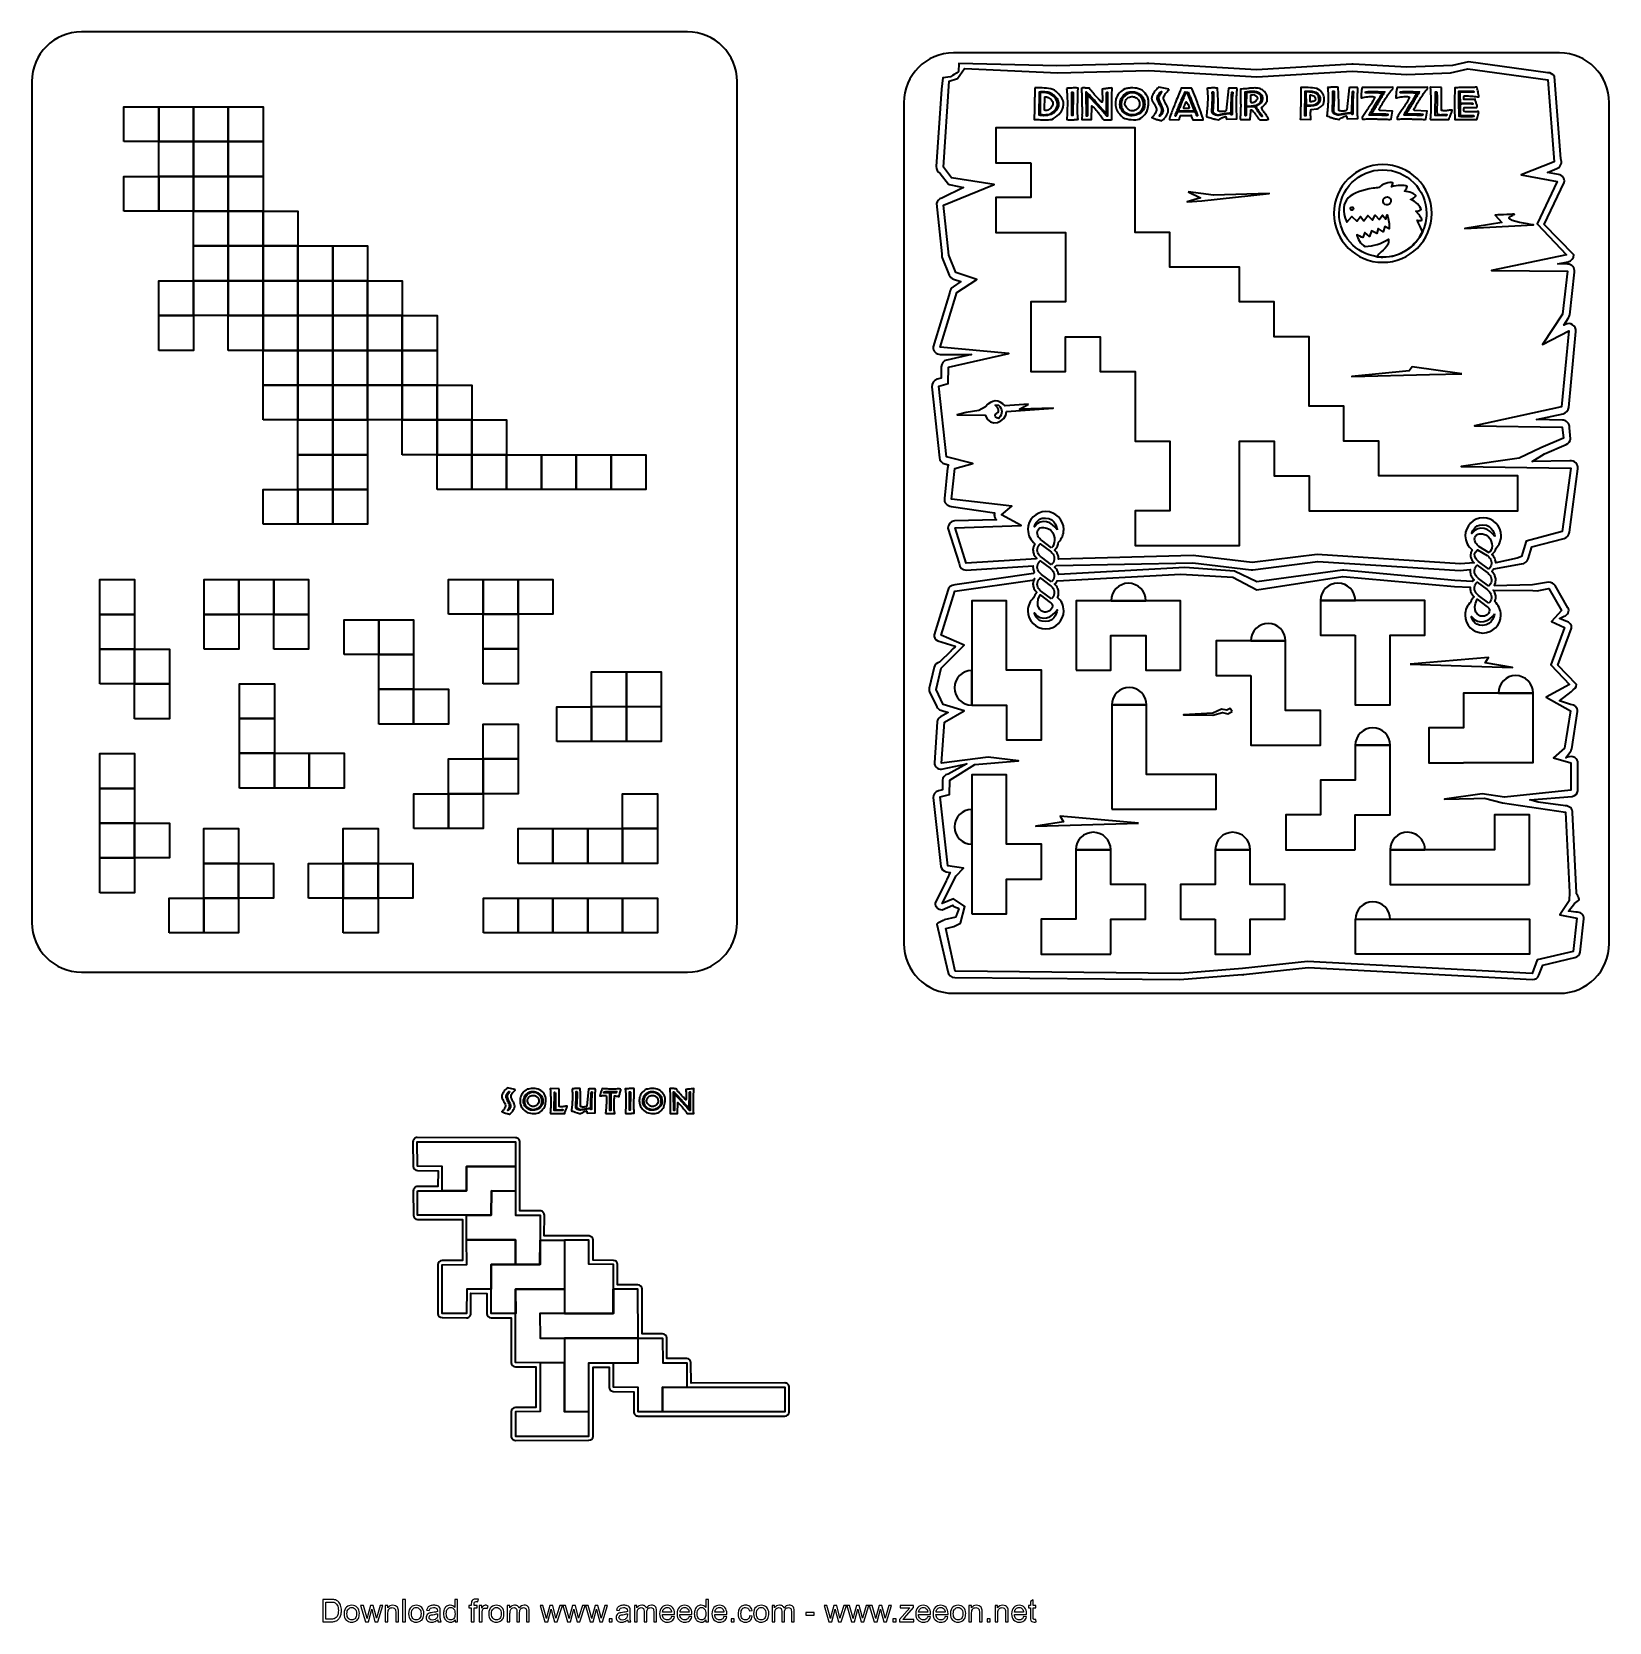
# Model space of a CAD drawing. Header units: centimetres. Extents: x -21.8 to 20.8, y -22.1 to 20.9.
import ezdxf

# ---------------------------------------------------------------- set-up
doc = ezdxf.new("R2010")
doc.units = ezdxf.units.CM
doc.header["$MEASUREMENT"] = 0
doc.layers.add('Layer 1', color=7, linetype='Continuous')

msp = doc.modelspace()

# ---------------------------------------------------------------- linework, layer by layer
at = {"layer": 'Layer 1', "color": 242, "lineweight": 35}
for points, knots in [([(-4.12234, 20.879), (-3.38038, 20.879), (-2.77893, 20.27755), (-2.77893, 19.53559), (-2.77893, 19.53559), (-2.77893, 19.53559), (-2.77893, -3.1776), (-2.77893, -3.1776), (-2.77893, -3.1776), (-2.77893, -3.91954), (-3.38038, -4.521), (-4.12234, -4.521), (-4.12234, -4.521), (-4.12234, -4.521), (-20.48553, -4.521), (-20.48553, -4.521), (-20.48553, -4.521), (-21.22747, -4.521), (-21.82893, -3.91954), (-21.82893, -3.1776), (-21.82893, -3.1776), (-21.82893, -3.1776), (-21.82893, 19.53559), (-21.82893, 19.53559), (-21.82893, 19.53559), (-21.82893, 20.27755), (-21.22747, 20.879), (-20.48553, 20.879), (-20.48553, 20.879), (-20.48553, 20.879), (-4.12234, 20.879), (-4.12234, 20.879)], [0, 0, 0, 0, 0.11111111, 0.11111111, 0.11111111, 0.11111111, 0.22222222, 0.22222222, 0.22222222, 0.22222222, 0.33333333, 0.33333333, 0.33333333, 0.33333333, 0.44444444, 0.44444444, 0.44444444, 0.44444444, 0.55555556, 0.55555556, 0.55555556, 0.55555556, 0.66666667, 0.66666667, 0.66666667, 0.66666667, 0.77777778, 0.77777778, 0.77777778, 0.77777778, 1, 1, 1, 1]), ([(19.43016, 20.30771), (20.17212, 20.30771), (20.77357, 19.70626), (20.77357, 18.9643), (20.77357, 18.9643), (20.77357, 18.9643), (20.77357, -3.74888), (20.77357, -3.74888), (20.77357, -3.74888), (20.77357, -4.49082), (20.17212, -5.09228), (19.43016, -5.09228), (19.43016, -5.09228), (19.43016, -5.09228), (3.06698, -5.09228), (3.06698, -5.09228), (3.06698, -5.09228), (2.32504, -5.09228), (1.72358, -4.49082), (1.72358, -3.74888), (1.72358, -3.74888), (1.72358, -3.74888), (1.72358, 18.9643), (1.72358, 18.9643), (1.72358, 18.9643), (1.72358, 19.70626), (2.32504, 20.30771), (3.06698, 20.30771), (3.06698, 20.30771), (3.06698, 20.30771), (19.43016, 20.30771), (19.43016, 20.30771)], [0, 0, 0, 0, 0.11111111, 0.11111111, 0.11111111, 0.11111111, 0.22222222, 0.22222222, 0.22222222, 0.22222222, 0.33333333, 0.33333333, 0.33333333, 0.33333333, 0.44444444, 0.44444444, 0.44444444, 0.44444444, 0.55555556, 0.55555556, 0.55555556, 0.55555556, 0.66666667, 0.66666667, 0.66666667, 0.66666667, 0.77777778, 0.77777778, 0.77777778, 0.77777778, 1, 1, 1, 1]), ([(5.1505, 17.34159), (5.1505, 17.34159), (4.2107, 17.34159), (4.2107, 17.34159), (4.2107, 17.34159), (4.2107, 17.34159), (4.2107, 18.28139), (4.2107, 18.28139), (4.2107, 18.28139), (4.2107, 18.28139), (7.9699, 18.28139), (7.9699, 18.28139), (7.9699, 18.28139), (7.9699, 18.28139), (7.9699, 15.46199), (7.9699, 15.46199), (7.9699, 15.46199), (7.9699, 15.46199), (8.9097, 15.46199), (8.9097, 15.46199), (8.9097, 15.46199), (8.9097, 15.46199), (8.9097, 14.52219), (8.9097, 14.52219), (8.9097, 14.52219), (8.9097, 14.52219), (10.7893, 14.52219), (10.7893, 14.52219), (10.7893, 14.52219), (10.7893, 14.52219), (10.7893, 13.58239), (10.7893, 13.58239), (10.7893, 13.58239), (10.7893, 13.58239), (11.72909, 13.58239), (11.72909, 13.58239), (11.72909, 13.58239), (11.72909, 13.58239), (11.72909, 12.64259), (11.72909, 12.64259), (11.72909, 12.64259), (11.72909, 12.64259), (12.66889, 12.64259), (12.66889, 12.64259), (12.66889, 12.64259), (12.66889, 12.64259), (12.66889, 10.763), (12.66889, 10.763), (12.66889, 10.763), (12.66889, 10.763), (13.60869, 10.763), (13.60869, 10.763), (13.60869, 10.763), (13.60869, 10.763), (13.60869, 9.8232), (13.60869, 9.8232), (13.60869, 9.8232), (13.60869, 9.8232), (14.54849, 9.8232), (14.54849, 9.8232), (14.54849, 9.8232), (14.54849, 9.8232), (14.54849, 8.8834), (14.54849, 8.8834), (14.54849, 8.8834), (14.54849, 8.8834), (18.30769, 8.8834), (18.30769, 8.8834), (18.30769, 8.8834), (18.30769, 8.8834), (18.30769, 7.9436), (18.30769, 7.9436), (18.30769, 7.9436), (18.30769, 7.9436), (12.66889, 7.9436), (12.66889, 7.9436), (12.66889, 7.9436), (12.66889, 7.9436), (12.66889, 8.8834), (12.66889, 8.8834), (12.66889, 8.8834), (12.66889, 8.8834), (11.72909, 8.8834), (11.72909, 8.8834), (11.72909, 8.8834), (11.72909, 8.8834), (11.72909, 9.8232), (11.72909, 9.8232), (11.72909, 9.8232), (11.72909, 9.8232), (10.7893, 9.8232), (10.7893, 9.8232), (10.7893, 9.8232), (10.7893, 9.8232), (10.7893, 7.9436), (10.7893, 7.9436), (10.7893, 7.9436), (10.7893, 7.9436), (10.79223, 7.9436), (10.79223, 7.9436), (10.79223, 7.9436), (10.79223, 7.9436), (10.79223, 7.0038), (10.79223, 7.0038), (10.79223, 7.0038), (10.79223, 7.0038), (7.97283, 7.0038), (7.97283, 7.0038), (7.97283, 7.0038), (7.97283, 7.0038), (7.97283, 7.9436), (7.97283, 7.9436), (7.97283, 7.9436), (7.97283, 7.9436), (8.9097, 7.9436), (8.9097, 7.9436), (8.9097, 7.9436), (8.9097, 7.9436), (8.9097, 9.8232), (8.9097, 9.8232), (8.9097, 9.8232), (8.9097, 9.8232), (7.9699, 9.8232), (7.9699, 9.8232), (7.9699, 9.8232), (7.9699, 9.8232), (7.9699, 11.70279), (7.9699, 11.70279), (7.9699, 11.70279), (7.9699, 11.70279), (7.0301, 11.70279), (7.0301, 11.70279), (7.0301, 11.70279), (7.0301, 11.70279), (7.0301, 12.64259), (7.0301, 12.64259), (7.0301, 12.64259), (7.0301, 12.64259), (6.08973, 12.64259), (6.08973, 12.64259), (6.08973, 12.64259), (6.08973, 12.64259), (6.08973, 11.70279), (6.08973, 11.70279), (6.08973, 11.70279), (6.08973, 11.70279), (5.14992, 11.70279), (5.14992, 11.70279), (5.14992, 11.70279), (5.14992, 11.70279), (5.14992, 12.64259), (5.14992, 12.64259), (5.14992, 12.64259), (5.14992, 12.64259), (5.1505, 12.64259), (5.1505, 12.64259), (5.1505, 12.64259), (5.1505, 12.64259), (5.1505, 13.58239), (5.1505, 13.58239), (5.1505, 13.58239), (5.1505, 13.58239), (6.0903, 13.58239), (6.0903, 13.58239), (6.0903, 13.58239), (6.0903, 13.58239), (6.0903, 15.46199), (6.0903, 15.46199), (6.0903, 15.46199), (6.0903, 15.46199), (4.2107, 15.46199), (4.2107, 15.46199), (4.2107, 15.46199), (4.2107, 15.46199), (4.2107, 16.40179), (4.2107, 16.40179), (4.2107, 16.40179), (4.2107, 16.40179), (5.1505, 16.40179), (5.1505, 16.40179), (5.1505, 16.40179), (5.1505, 16.40179), (5.1505, 17.34159), (5.1505, 17.34159)], [0, 0, 0, 0, 0.0212766, 0.0212766, 0.0212766, 0.0212766, 0.04255319, 0.04255319, 0.04255319, 0.04255319, 0.06382979, 0.06382979, 0.06382979, 0.06382979, 0.08510638, 0.08510638, 0.08510638, 0.08510638, 0.10638298, 0.10638298, 0.10638298, 0.10638298, 0.12765957, 0.12765957, 0.12765957, 0.12765957, 0.14893617, 0.14893617, 0.14893617, 0.14893617, 0.17021277, 0.17021277, 0.17021277, 0.17021277, 0.19148936, 0.19148936, 0.19148936, 0.19148936, 0.21276596, 0.21276596, 0.21276596, 0.21276596, 0.23404255, 0.23404255, 0.23404255, 0.23404255, 0.25531915, 0.25531915, 0.25531915, 0.25531915, 0.27659574, 0.27659574, 0.27659574, 0.27659574, 0.29787234, 0.29787234, 0.29787234, 0.29787234, 0.31914894, 0.31914894, 0.31914894, 0.31914894, 0.34042553, 0.34042553, 0.34042553, 0.34042553, 0.36170213, 0.36170213, 0.36170213, 0.36170213, 0.38297872, 0.38297872, 0.38297872, 0.38297872, 0.40425532, 0.40425532, 0.40425532, 0.40425532, 0.42553191, 0.42553191, 0.42553191, 0.42553191, 0.44680851, 0.44680851, 0.44680851, 0.44680851, 0.46808511, 0.46808511, 0.46808511, 0.46808511, 0.4893617, 0.4893617, 0.4893617, 0.4893617, 0.5106383, 0.5106383, 0.5106383, 0.5106383, 0.53191489, 0.53191489, 0.53191489, 0.53191489, 0.55319149, 0.55319149, 0.55319149, 0.55319149, 0.57446809, 0.57446809, 0.57446809, 0.57446809, 0.59574468, 0.59574468, 0.59574468, 0.59574468, 0.61702128, 0.61702128, 0.61702128, 0.61702128, 0.63829787, 0.63829787, 0.63829787, 0.63829787, 0.65957447, 0.65957447, 0.65957447, 0.65957447, 0.68085106, 0.68085106, 0.68085106, 0.68085106, 0.70212766, 0.70212766, 0.70212766, 0.70212766, 0.72340426, 0.72340426, 0.72340426, 0.72340426, 0.74468085, 0.74468085, 0.74468085, 0.74468085, 0.76595745, 0.76595745, 0.76595745, 0.76595745, 0.78723404, 0.78723404, 0.78723404, 0.78723404, 0.80851064, 0.80851064, 0.80851064, 0.80851064, 0.82978723, 0.82978723, 0.82978723, 0.82978723, 0.85106383, 0.85106383, 0.85106383, 0.85106383, 0.87234043, 0.87234043, 0.87234043, 0.87234043, 0.89361702, 0.89361702, 0.89361702, 0.89361702, 0.91489362, 0.91489362, 0.91489362, 0.91489362, 0.93617021, 0.93617021, 0.93617021, 0.93617021, 0.95744681, 0.95744681, 0.95744681, 0.95744681, 1, 1, 1, 1]), ([(7.32079, 5.51201), (7.32079, 5.77134), (7.53133, 5.98191), (7.79069, 5.98191), (7.79069, 5.98191), (8.05002, 5.98191), (8.26059, 5.77134), (8.26059, 5.51201), (8.26059, 5.51201), (8.26059, 5.51201), (7.32079, 5.51201), (7.32079, 5.51201)], [0, 0, 0, 0, 0.25, 0.25, 0.25, 0.25, 0.5, 0.5, 0.5, 0.5, 1, 1, 1, 1]), ([(12.97517, 5.51793), (12.97517, 5.77726), (13.18818, 5.98825), (13.4475, 5.98825), (13.4475, 5.98825), (13.70686, 5.98825), (13.9174, 5.77768), (13.9174, 5.51835), (13.9174, 5.51835), (13.9174, 5.51835), (12.97517, 5.51793), (12.97517, 5.51793)], [0, 0, 0, 0, 0.25, 0.25, 0.25, 0.25, 0.5, 0.5, 0.5, 0.5, 1, 1, 1, 1]), ([(3.5589, 2.69194), (3.5589, 2.69194), (3.5589, 5.51134), (3.5589, 5.51134), (3.5589, 5.51134), (3.5589, 5.51134), (4.4987, 5.51134), (4.4987, 5.51134), (4.4987, 5.51134), (4.4987, 5.51134), (4.4987, 3.63174), (4.4987, 3.63174), (4.4987, 3.63174), (4.4987, 3.63174), (5.43851, 3.63174), (5.43851, 3.63174), (5.43851, 3.63174), (5.43851, 3.63174), (5.43851, 1.75214), (5.43851, 1.75214), (5.43851, 1.75214), (5.43851, 1.75214), (4.4987, 1.75214), (4.4987, 1.75214), (4.4987, 1.75214), (4.4987, 1.75214), (4.4987, 2.69194), (4.4987, 2.69194), (4.4987, 2.69194), (4.4987, 2.69194), (3.5589, 2.69194), (3.5589, 2.69194)], [0, 0, 0, 0, 0.11111111, 0.11111111, 0.11111111, 0.11111111, 0.22222222, 0.22222222, 0.22222222, 0.22222222, 0.33333333, 0.33333333, 0.33333333, 0.33333333, 0.44444444, 0.44444444, 0.44444444, 0.44444444, 0.55555556, 0.55555556, 0.55555556, 0.55555556, 0.66666667, 0.66666667, 0.66666667, 0.66666667, 0.77777778, 0.77777778, 0.77777778, 0.77777778, 1, 1, 1, 1]), ([(6.37831, 3.63174), (6.37831, 3.63174), (6.37831, 5.51134), (6.37831, 5.51134), (6.37831, 5.51134), (6.37831, 5.51134), (9.19771, 5.51134), (9.19771, 5.51134), (9.19771, 5.51134), (9.19771, 5.51134), (9.19771, 4.57154), (9.19771, 4.57154), (9.19771, 4.57154), (9.19771, 4.57154), (9.1976, 4.57154), (9.1976, 4.57154), (9.1976, 4.57154), (9.1976, 4.57154), (9.1976, 3.63174), (9.1976, 3.63174), (9.1976, 3.63174), (9.1976, 3.63174), (8.2578, 3.63174), (8.2578, 3.63174), (8.2578, 3.63174), (8.2578, 3.63174), (8.2578, 4.57154), (8.2578, 4.57154), (8.2578, 4.57154), (8.2578, 4.57154), (7.31811, 4.57154), (7.31811, 4.57154), (7.31811, 4.57154), (7.31811, 4.57154), (7.31811, 3.63174), (7.31811, 3.63174), (7.31811, 3.63174), (7.31811, 3.63174), (6.37831, 3.63174), (6.37831, 3.63174)], [0, 0, 0, 0, 0.09090909, 0.09090909, 0.09090909, 0.09090909, 0.18181818, 0.18181818, 0.18181818, 0.18181818, 0.27272727, 0.27272727, 0.27272727, 0.27272727, 0.36363636, 0.36363636, 0.36363636, 0.36363636, 0.45454545, 0.45454545, 0.45454545, 0.45454545, 0.54545455, 0.54545455, 0.54545455, 0.54545455, 0.63636364, 0.63636364, 0.63636364, 0.63636364, 0.72727273, 0.72727273, 0.72727273, 0.72727273, 0.81818182, 0.81818182, 0.81818182, 0.81818182, 1, 1, 1, 1]), ([(13.91497, 4.57813), (13.91497, 4.57813), (12.97517, 4.57813), (12.97517, 4.57813), (12.97517, 4.57813), (12.97517, 4.57813), (12.97517, 5.51793), (12.97517, 5.51793), (12.97517, 5.51793), (12.97517, 5.51793), (15.79457, 5.51793), (15.79457, 5.51793), (15.79457, 5.51793), (15.79457, 5.51793), (15.79457, 4.57813), (15.79457, 4.57813), (15.79457, 4.57813), (15.79457, 4.57813), (14.85477, 4.57813), (14.85477, 4.57813), (14.85477, 4.57813), (14.85477, 4.57813), (14.85477, 2.69853), (14.85477, 2.69853), (14.85477, 2.69853), (14.85477, 2.69853), (13.91497, 2.69853), (13.91497, 2.69853), (13.91497, 2.69853), (13.91497, 2.69853), (13.91497, 4.57813), (13.91497, 4.57813)], [0, 0, 0, 0, 0.11111111, 0.11111111, 0.11111111, 0.11111111, 0.22222222, 0.22222222, 0.22222222, 0.22222222, 0.33333333, 0.33333333, 0.33333333, 0.33333333, 0.44444444, 0.44444444, 0.44444444, 0.44444444, 0.55555556, 0.55555556, 0.55555556, 0.55555556, 0.66666667, 0.66666667, 0.66666667, 0.66666667, 0.77777778, 0.77777778, 0.77777778, 0.77777778, 1, 1, 1, 1]), ([(11.09501, 4.4276), (11.09501, 4.68693), (11.30555, 4.8975), (11.56491, 4.8975), (11.56491, 4.8975), (11.82424, 4.8975), (12.03481, 4.68693), (12.03481, 4.4276), (12.03481, 4.4276), (12.03481, 4.4276), (11.09501, 4.4276), (11.09501, 4.4276)], [0, 0, 0, 0, 0.25, 0.25, 0.25, 0.25, 0.5, 0.5, 0.5, 0.5, 1, 1, 1, 1]), ([(11.09557, 3.48798), (11.09557, 3.48798), (10.15578, 3.48798), (10.15578, 3.48798), (10.15578, 3.48798), (10.15578, 3.48798), (10.15578, 4.42778), (10.15578, 4.42778), (10.15578, 4.42778), (10.15578, 4.42778), (12.03537, 4.42778), (12.03537, 4.42778), (12.03537, 4.42778), (12.03537, 4.42778), (12.03537, 2.54818), (12.03537, 2.54818), (12.03537, 2.54818), (12.03537, 2.54818), (12.97517, 2.54818), (12.97517, 2.54818), (12.97517, 2.54818), (12.97517, 2.54818), (12.97517, 1.60838), (12.97517, 1.60838), (12.97517, 1.60838), (12.97517, 1.60838), (11.09557, 1.60838), (11.09557, 1.60838), (11.09557, 1.60838), (11.09557, 1.60838), (11.09557, 3.48798), (11.09557, 3.48798)], [0, 0, 0, 0, 0.11111111, 0.11111111, 0.11111111, 0.11111111, 0.22222222, 0.22222222, 0.22222222, 0.22222222, 0.33333333, 0.33333333, 0.33333333, 0.33333333, 0.44444444, 0.44444444, 0.44444444, 0.44444444, 0.55555556, 0.55555556, 0.55555556, 0.55555556, 0.66666667, 0.66666667, 0.66666667, 0.66666667, 0.77777778, 0.77777778, 0.77777778, 0.77777778, 1, 1, 1, 1]), ([(3.5589, 2.69194), (3.29956, 2.69194), (3.08881, 2.90011), (3.08881, 3.15944), (3.08881, 3.15944), (3.08881, 3.4188), (3.29937, 3.62934), (3.55871, 3.62934), (3.55871, 3.62934), (3.55871, 3.62934), (3.5589, 2.69194), (3.5589, 2.69194)], [0, 0, 0, 0, 0.25, 0.25, 0.25, 0.25, 0.5, 0.5, 0.5, 0.5, 1, 1, 1, 1]), ([(17.78166, 3.01808), (17.78166, 3.27741), (17.99079, 3.48816), (18.25015, 3.48816), (18.25015, 3.48816), (18.50948, 3.48816), (18.72146, 3.27484), (18.72146, 3.01547), (18.72146, 3.01547), (18.72146, 3.01547), (17.78166, 3.01808), (17.78166, 3.01808)], [0, 0, 0, 0, 0.25, 0.25, 0.25, 0.25, 0.5, 0.5, 0.5, 0.5, 1, 1, 1, 1]), ([(7.33952, 2.69667), (7.33952, 2.95603), (7.55009, 3.16657), (7.80942, 3.16657), (7.80942, 3.16657), (8.06878, 3.16657), (8.27618, 2.95787), (8.27618, 2.69854), (8.27618, 2.69854), (8.27618, 2.69854), (7.33952, 2.69667), (7.33952, 2.69667)], [0, 0, 0, 0, 0.25, 0.25, 0.25, 0.25, 0.5, 0.5, 0.5, 0.5, 1, 1, 1, 1]), ([(16.84186, 1.14106), (16.84186, 1.14106), (16.84186, 1.13587), (16.84186, 1.13587), (16.84186, 1.13587), (16.84186, 1.13587), (15.90206, 1.13587), (15.90206, 1.13587), (15.90206, 1.13587), (15.90206, 1.13587), (15.90206, 2.07567), (15.90206, 2.07567), (15.90206, 2.07567), (15.90206, 2.07567), (16.84186, 2.07567), (16.84186, 2.07567), (16.84186, 2.07567), (16.84186, 2.07567), (16.84186, 3.01808), (16.84186, 3.01808), (16.84186, 3.01808), (16.84186, 3.01808), (17.78166, 3.01808), (17.78166, 3.01808), (17.78166, 3.01808), (17.78166, 3.01808), (18.72146, 3.01547), (18.72146, 3.01547), (18.72146, 3.01547), (18.72146, 3.01547), (18.72146, 1.14106), (18.72146, 1.14106), (18.72146, 1.14106), (18.72146, 1.14106), (16.84186, 1.14106), (16.84186, 1.14106)], [0, 0, 0, 0, 0.1, 0.1, 0.1, 0.1, 0.2, 0.2, 0.2, 0.2, 0.3, 0.3, 0.3, 0.3, 0.4, 0.4, 0.4, 0.4, 0.5, 0.5, 0.5, 0.5, 0.6, 0.6, 0.6, 0.6, 0.7, 0.7, 0.7, 0.7, 0.8, 0.8, 0.8, 0.8, 1, 1, 1, 1]), ([(7.33638, -0.12087), (7.33638, -0.12087), (7.33952, 2.69666), (7.33952, 2.69666), (7.33952, 2.69666), (7.33952, 2.69666), (8.27618, 2.69853), (8.27618, 2.69853), (8.27618, 2.69853), (8.27618, 2.69853), (8.27618, 0.81893), (8.27618, 0.81893), (8.27618, 0.81893), (8.27618, 0.81893), (10.15578, 0.81893), (10.15578, 0.81893), (10.15578, 0.81893), (10.15578, 0.81893), (10.15578, -0.12087), (10.15578, -0.12087), (10.15578, -0.12087), (10.15578, -0.12087), (7.33638, -0.12087), (7.33638, -0.12087)], [0, 0, 0, 0, 0.14285714, 0.14285714, 0.14285714, 0.14285714, 0.28571429, 0.28571429, 0.28571429, 0.28571429, 0.42857143, 0.42857143, 0.42857143, 0.42857143, 0.57142857, 0.57142857, 0.57142857, 0.57142857, 0.71428571, 0.71428571, 0.71428571, 0.71428571, 1, 1, 1, 1]), ([(13.91666, 1.60577), (13.91666, 1.86513), (14.12797, 2.07683), (14.3873, 2.07683), (14.3873, 2.07683), (14.64666, 2.07683), (14.85646, 1.86513), (14.85646, 1.60577), (14.85646, 1.60577), (14.85646, 1.60577), (13.91666, 1.60577), (13.91666, 1.60577)], [0, 0, 0, 0, 0.25, 0.25, 0.25, 0.25, 0.5, 0.5, 0.5, 0.5, 1, 1, 1, 1]), ([(13.91666, -1.21363), (13.91666, -1.21363), (12.03706, -1.21363), (12.03706, -1.21363), (12.03706, -1.21363), (12.03706, -1.21363), (12.03706, -0.27383), (12.03706, -0.27383), (12.03706, -0.27383), (12.03706, -0.27383), (12.97686, -0.27383), (12.97686, -0.27383), (12.97686, -0.27383), (12.97686, -0.27383), (12.97686, 0.66597), (12.97686, 0.66597), (12.97686, 0.66597), (12.97686, 0.66597), (13.91666, 0.66597), (13.91666, 0.66597), (13.91666, 0.66597), (13.91666, 0.66597), (13.91666, 1.60577), (13.91666, 1.60577), (13.91666, 1.60577), (13.91666, 1.60577), (14.85646, 1.60577), (14.85646, 1.60577), (14.85646, 1.60577), (14.85646, 1.60577), (14.85646, -0.27383), (14.85646, -0.27383), (14.85646, -0.27383), (14.85646, -0.27383), (13.91666, -0.27383), (13.91666, -0.27383), (13.91666, -0.27383), (13.91666, -0.27383), (13.91666, -1.21363), (13.91666, -1.21363)], [0, 0, 0, 0, 0.09090909, 0.09090909, 0.09090909, 0.09090909, 0.18181818, 0.18181818, 0.18181818, 0.18181818, 0.27272727, 0.27272727, 0.27272727, 0.27272727, 0.36363636, 0.36363636, 0.36363636, 0.36363636, 0.45454545, 0.45454545, 0.45454545, 0.45454545, 0.54545455, 0.54545455, 0.54545455, 0.54545455, 0.63636364, 0.63636364, 0.63636364, 0.63636364, 0.72727273, 0.72727273, 0.72727273, 0.72727273, 0.81818182, 0.81818182, 0.81818182, 0.81818182, 1, 1, 1, 1]), ([(3.5589, -2.94687), (3.5589, -2.94687), (3.5589, 0.81234), (3.5589, 0.81234), (3.5589, 0.81234), (3.5589, 0.81234), (4.4987, 0.81234), (4.4987, 0.81234), (4.4987, 0.81234), (4.4987, 0.81234), (4.4987, -1.06726), (4.4987, -1.06726), (4.4987, -1.06726), (4.4987, -1.06726), (5.43851, -1.06726), (5.43851, -1.06726), (5.43851, -1.06726), (5.43851, -1.06726), (5.43851, -2.00707), (5.43851, -2.00707), (5.43851, -2.00707), (5.43851, -2.00707), (4.4987, -2.00707), (4.4987, -2.00707), (4.4987, -2.00707), (4.4987, -2.00707), (4.4987, -2.94687), (4.4987, -2.94687), (4.4987, -2.94687), (4.4987, -2.94687), (3.5589, -2.94687), (3.5589, -2.94687)], [0, 0, 0, 0, 0.11111111, 0.11111111, 0.11111111, 0.11111111, 0.22222222, 0.22222222, 0.22222222, 0.22222222, 0.33333333, 0.33333333, 0.33333333, 0.33333333, 0.44444444, 0.44444444, 0.44444444, 0.44444444, 0.55555556, 0.55555556, 0.55555556, 0.55555556, 0.66666667, 0.66666667, 0.66666667, 0.66666667, 0.77777778, 0.77777778, 0.77777778, 0.77777778, 1, 1, 1, 1]), ([(3.55762, -1.06776), (3.29828, -1.06776), (3.08772, -0.85722), (3.08772, -0.59786), (3.08772, -0.59786), (3.08772, -0.33853), (3.29828, -0.12796), (3.55762, -0.12796), (3.55762, -0.12796), (3.55762, -0.12796), (3.55762, -1.06776), (3.55762, -1.06776)], [0, 0, 0, 0, 0.25, 0.25, 0.25, 0.25, 0.5, 0.5, 0.5, 0.5, 1, 1, 1, 1]), ([(18.6181, -2.15342), (18.6181, -2.15342), (14.8589, -2.15342), (14.8589, -2.15342), (14.8589, -2.15342), (14.8589, -2.15342), (14.8589, -1.21363), (14.8589, -1.21363), (14.8589, -1.21363), (14.8589, -1.21363), (17.6783, -1.21363), (17.6783, -1.21363), (17.6783, -1.21363), (17.6783, -1.21363), (17.6783, -0.27383), (17.6783, -0.27383), (17.6783, -0.27383), (17.6783, -0.27383), (18.6181, -0.27383), (18.6181, -0.27383), (18.6181, -0.27383), (18.6181, -0.27383), (18.6181, -2.15342), (18.6181, -2.15342)], [0, 0, 0, 0, 0.14285714, 0.14285714, 0.14285714, 0.14285714, 0.28571429, 0.28571429, 0.28571429, 0.28571429, 0.42857143, 0.42857143, 0.42857143, 0.42857143, 0.57142857, 0.57142857, 0.57142857, 0.57142857, 0.71428571, 0.71428571, 0.71428571, 0.71428571, 1, 1, 1, 1]), ([(6.37005, -1.21419), (6.37005, -0.95483), (6.58062, -0.74429), (6.83995, -0.74429), (6.83995, -0.74429), (7.09931, -0.74429), (7.30985, -0.95483), (7.30985, -1.21419), (7.30985, -1.21419), (7.30985, -1.21419), (6.37005, -1.21419), (6.37005, -1.21419)], [0, 0, 0, 0, 0.25, 0.25, 0.25, 0.25, 0.5, 0.5, 0.5, 0.5, 1, 1, 1, 1]), ([(10.13592, -1.21363), (10.13592, -0.95427), (10.34402, -0.74429), (10.60335, -0.74429), (10.60335, -0.74429), (10.86271, -0.74429), (11.07571, -0.95426), (11.07571, -1.21363), (11.07571, -1.21363), (11.07571, -1.21363), (10.13592, -1.21363), (10.13592, -1.21363)], [0, 0, 0, 0, 0.25, 0.25, 0.25, 0.25, 0.5, 0.5, 0.5, 0.5, 1, 1, 1, 1]), ([(14.8589, -1.21363), (14.8589, -0.95427), (15.06778, -0.74257), (15.32711, -0.74257), (15.32711, -0.74257), (15.48043, -0.74257), (15.61692, -0.81655), (15.70289, -0.9306), (15.70289, -0.9306), (15.76237, -1.00952), (15.79765, -1.10759), (15.79765, -1.21363), (15.79765, -1.21363), (15.79765, -1.21363), (14.8589, -1.21363), (14.8589, -1.21363)], [0, 0, 0, 0, 0.2, 0.2, 0.2, 0.2, 0.4, 0.4, 0.4, 0.4, 0.6, 0.6, 0.6, 0.6, 1, 1, 1, 1]), ([(7.30932, -4.03302), (7.30932, -4.03302), (5.42972, -4.03302), (5.42972, -4.03302), (5.42972, -4.03302), (5.42972, -4.03302), (5.42972, -3.09322), (5.42972, -3.09322), (5.42972, -3.09322), (5.42972, -3.09322), (6.36952, -3.09322), (6.36952, -3.09322), (6.36952, -3.09322), (6.36952, -3.09322), (6.36952, -1.21363), (6.36952, -1.21363), (6.36952, -1.21363), (6.36952, -1.21363), (7.30932, -1.21363), (7.30932, -1.21363), (7.30932, -1.21363), (7.30932, -1.21363), (7.30932, -2.15342), (7.30932, -2.15342), (7.30932, -2.15342), (7.30932, -2.15342), (8.24912, -2.15342), (8.24912, -2.15342), (8.24912, -2.15342), (8.24912, -2.15342), (8.24912, -3.09322), (8.24912, -3.09322), (8.24912, -3.09322), (8.24912, -3.09322), (7.30932, -3.09322), (7.30932, -3.09322), (7.30932, -3.09322), (7.30932, -3.09322), (7.30932, -4.03302), (7.30932, -4.03302)], [0, 0, 0, 0, 0.09090909, 0.09090909, 0.09090909, 0.09090909, 0.18181818, 0.18181818, 0.18181818, 0.18181818, 0.27272727, 0.27272727, 0.27272727, 0.27272727, 0.36363636, 0.36363636, 0.36363636, 0.36363636, 0.45454545, 0.45454545, 0.45454545, 0.45454545, 0.54545455, 0.54545455, 0.54545455, 0.54545455, 0.63636364, 0.63636364, 0.63636364, 0.63636364, 0.72727273, 0.72727273, 0.72727273, 0.72727273, 0.81818182, 0.81818182, 0.81818182, 0.81818182, 1, 1, 1, 1]), ([(10.13592, -3.09322), (10.13592, -3.09322), (9.19612, -3.09322), (9.19612, -3.09322), (9.19612, -3.09322), (9.19612, -3.09322), (9.19612, -2.15342), (9.19612, -2.15342), (9.19612, -2.15342), (9.19612, -2.15342), (10.13592, -2.15342), (10.13592, -2.15342), (10.13592, -2.15342), (10.13592, -2.15342), (10.13592, -1.21363), (10.13592, -1.21363), (10.13592, -1.21363), (10.13592, -1.21363), (11.07571, -1.21363), (11.07571, -1.21363), (11.07571, -1.21363), (11.07571, -1.21363), (11.07571, -2.15342), (11.07571, -2.15342), (11.07571, -2.15342), (11.07571, -2.15342), (12.01551, -2.15342), (12.01551, -2.15342), (12.01551, -2.15342), (12.01551, -2.15342), (12.01551, -3.09322), (12.01551, -3.09322), (12.01551, -3.09322), (12.01551, -3.09322), (11.07571, -3.09322), (11.07571, -3.09322), (11.07571, -3.09322), (11.07571, -3.09322), (11.07571, -4.03302), (11.07571, -4.03302), (11.07571, -4.03302), (11.07571, -4.03302), (10.13592, -4.03302), (10.13592, -4.03302), (10.13592, -4.03302), (10.13592, -4.03302), (10.13592, -3.09322), (10.13592, -3.09322)], [0, 0, 0, 0, 0.07692308, 0.07692308, 0.07692308, 0.07692308, 0.15384615, 0.15384615, 0.15384615, 0.15384615, 0.23076923, 0.23076923, 0.23076923, 0.23076923, 0.30769231, 0.30769231, 0.30769231, 0.30769231, 0.38461538, 0.38461538, 0.38461538, 0.38461538, 0.46153846, 0.46153846, 0.46153846, 0.46153846, 0.53846154, 0.53846154, 0.53846154, 0.53846154, 0.61538462, 0.61538462, 0.61538462, 0.61538462, 0.69230769, 0.69230769, 0.69230769, 0.69230769, 0.76923077, 0.76923077, 0.76923077, 0.76923077, 0.84615385, 0.84615385, 0.84615385, 0.84615385, 1, 1, 1, 1]), ([(13.9191, -3.09322), (13.9191, -2.83388), (14.12798, -2.62304), (14.38731, -2.62304), (14.38731, -2.62304), (14.64667, -2.62304), (14.85721, -2.83359), (14.85721, -3.09294), (14.85721, -3.09294), (14.85721, -3.09294), (13.9191, -3.09322), (13.9191, -3.09322)], [0, 0, 0, 0, 0.25, 0.25, 0.25, 0.25, 0.5, 0.5, 0.5, 0.5, 1, 1, 1, 1]), ([(13.9191, -4.03302), (13.9191, -4.03302), (18.6181, -4.03302), (18.6181, -4.03302), (18.6181, -4.03302), (18.6181, -4.03302), (18.6181, -3.09322), (18.6181, -3.09322), (18.6181, -3.09322), (18.6181, -3.09322), (13.9191, -3.09322), (13.9191, -3.09322), (13.9191, -3.09322), (13.9191, -3.09322), (13.9191, -4.03302), (13.9191, -4.03302)], [0, 0, 0, 0, 0.2, 0.2, 0.2, 0.2, 0.4, 0.4, 0.4, 0.4, 0.6, 0.6, 0.6, 0.6, 1, 1, 1, 1])]:
    msp.add_open_spline(points, degree=3, knots=knots, dxfattribs=at)
at = {"layer": 'Layer 1', "color": 143, "lineweight": 35}
for points, knots in [([(17.66373, 5.91537), (17.66373, 5.91537), (18.69977, 5.94437), (18.69977, 5.94437), (18.69977, 5.94437), (18.69977, 5.94437), (19.13496, 6.01164), (19.13496, 6.01164), (19.13496, 6.01164), (19.20957, 6.01337), (19.27861, 5.9776), (19.31223, 5.91978), (19.31223, 5.91978), (19.31223, 5.91978), (19.66042, 5.32143), (19.66042, 5.32143), (19.66042, 5.32143), (19.68494, 5.27927), (19.68783, 5.23013), (19.66836, 5.18603), (19.66836, 5.18603), (19.64889, 5.14193), (19.60885, 5.10704), (19.55815, 5.08993), (19.55815, 5.08993), (19.55815, 5.08993), (19.43133, 5.02964), (19.43133, 5.02964), (19.43133, 5.02964), (19.43133, 5.02964), (19.60059, 4.9563), (19.60059, 4.9563), (19.60059, 4.9563), (19.70297, 4.94043), (19.77239, 4.85692), (19.75754, 4.7676), (19.75754, 4.7676), (19.75754, 4.7676), (19.38871, 3.77248), (19.38871, 3.77248), (19.38871, 3.77248), (19.38871, 3.77248), (19.89272, 3.25245), (19.89272, 3.25245), (19.89272, 3.25245), (19.89364, 3.17248), (19.82915, 3.13314), (19.74826, 3.05151), (19.74826, 3.05151), (19.74826, 3.05151), (19.43379, 2.81099), (19.43379, 2.81099), (19.43379, 2.81099), (19.43379, 2.81099), (19.72917, 2.70752), (19.72917, 2.70752), (19.72917, 2.70752), (19.78378, 2.70699), (19.83557, 2.68642), (19.87169, 2.65086), (19.87169, 2.65086), (19.90781, 2.6153), (19.92489, 2.56813), (19.91864, 2.52104), (19.91864, 2.52104), (19.91864, 2.52104), (19.76134, 1.50881), (19.76134, 1.50881), (19.76134, 1.50881), (19.75788, 1.48288), (19.74755, 1.45801), (19.73104, 1.43617), (19.73104, 1.43617), (19.73104, 1.43617), (19.60101, 1.26387), (19.60101, 1.26387), (19.60101, 1.26387), (19.60101, 1.26387), (19.64419, 1.28363), (19.64419, 1.28363), (19.64419, 1.28363), (19.70677, 1.31231), (19.78244, 1.30889), (19.84132, 1.27478), (19.84132, 1.27478), (19.90016, 1.24063), (19.93276, 1.18126), (19.9262, 1.12009), (19.9262, 1.12009), (19.9262, 1.12009), (19.92705, 0.37467), (19.92705, 0.37467), (19.92705, 0.37467), (19.91925, 0.302), (19.85815, 0.2421), (19.77599, 0.22661), (19.77599, 0.22661), (19.77599, 0.22661), (18.62819, 0.13563), (18.62819, 0.13563), (18.62819, 0.13563), (18.62819, 0.13563), (18.85587, 0.06963), (18.85587, 0.06963), (18.85587, 0.06963), (18.85587, 0.06963), (19.59272, -0.02883), (19.59272, -0.02883), (19.59272, -0.02883), (19.64669, -0.02957), (19.69785, -0.04989), (19.73373, -0.08489), (19.73373, -0.08489), (19.76964, -0.11989), (19.787, -0.16631), (19.7816, -0.21295), (19.7816, -0.21295), (19.7816, -0.21295), (19.89234, -2.37781), (19.89234, -2.37781), (19.89234, -2.37781), (19.88539, -2.43806), (20.00756, -2.56096), (19.9436, -2.58515), (19.9436, -2.58515), (19.9436, -2.58515), (19.83964, -2.66267), (19.83964, -2.66267), (19.83964, -2.66267), (19.83964, -2.66267), (19.67126, -2.87143), (19.67126, -2.87143), (19.67126, -2.87143), (19.67126, -2.87143), (19.87831, -2.898), (19.87831, -2.898), (19.87831, -2.898), (19.93602, -2.89257), (19.99346, -2.90999), (20.03473, -2.94542), (20.03473, -2.94542), (20.076, -2.98085), (20.09668, -3.03053), (20.09103, -3.08067), (20.09103, -3.08067), (20.09103, -3.08067), (19.98968, -3.98303), (19.98968, -3.98303), (19.98968, -3.98303), (19.98185, -4.05255), (19.92512, -4.11056), (19.84737, -4.12854), (19.84737, -4.12854), (19.84737, -4.12854), (18.97738, -4.3297), (18.97738, -4.3297), (18.97738, -4.3297), (18.97738, -4.3297), (18.87511, -4.60721), (18.87511, -4.60721), (18.87511, -4.60721), (18.85038, -4.67432), (18.7799, -4.72081), (18.69876, -4.72349), (18.69876, -4.72349), (18.69876, -4.72349), (12.64515, -4.39909), (12.64515, -4.39909), (12.64515, -4.39909), (12.64515, -4.39909), (10.89792, -4.58879), (10.89792, -4.58879), (10.89792, -4.58879), (10.88233, -4.59049), (10.86652, -4.59052), (10.85089, -4.58888), (10.85089, -4.58888), (10.85089, -4.58888), (9.17989, -4.72348), (9.17989, -4.72348), (9.17989, -4.72348), (9.17989, -4.72348), (3.10481, -4.66612), (3.10481, -4.66612), (3.10481, -4.66612), (3.00297, -4.66516), (2.91954, -4.59562), (2.91431, -4.50734), (2.91431, -4.50734), (2.91431, -4.50734), (2.61, -3.22258), (2.61, -3.22258), (2.61, -3.22258), (2.60848, -3.20407), (2.82222, -3.1129), (2.81421, -3.11008), (2.81421, -3.11008), (2.81421, -3.11008), (3.12958, -3.03743), (3.12958, -3.03743), (3.12958, -3.03743), (3.10551, -3.01703), (3.21409, -2.842), (3.20486, -2.81269), (3.20486, -2.81269), (3.19508, -2.78162), (3.03432, -2.74471), (3.04468, -2.71512), (3.04468, -2.71512), (3.04468, -2.71512), (2.75526, -2.83801), (2.75526, -2.83801), (2.75526, -2.83801), (2.70184, -2.83629), (2.65164, -2.8154), (2.61664, -2.78033), (2.61664, -2.78033), (2.58164, -2.74526), (2.56498, -2.69915), (2.57064, -2.65301), (2.57064, -2.65301), (2.57064, -2.65301), (2.87374, -2.04158), (2.87374, -2.04158), (2.87374, -2.04158), (2.87374, -2.04158), (2.95605, -1.85216), (2.97056, -1.83148), (2.97056, -1.83148), (2.97056, -1.83148), (2.86586, -1.80861), (2.86586, -1.80861), (2.86586, -1.80861), (2.78746, -1.79148), (2.72968, -1.73372), (2.72115, -1.66394), (2.72115, -1.66394), (2.72115, -1.66394), (2.51571, 0.19561), (2.51571, 0.19561), (2.51571, 0.19561), (2.5058, 0.27668), (2.56459, 0.35214), (2.65495, 0.37436), (2.65495, 0.37436), (2.65495, 0.37436), (2.76775, 0.40205), (2.76775, 0.40205), (2.76775, 0.40205), (2.76775, 0.40205), (2.76937, 0.66367), (2.76937, 0.66367), (2.76937, 0.66367), (2.76985, 0.74146), (2.83202, 0.80873), (2.91941, 0.82598), (2.91941, 0.82598), (2.91941, 0.82598), (3.42447, 1.10538), (3.42447, 1.10538), (3.42447, 1.10538), (3.42447, 1.10538), (2.74078, 0.9582), (2.74078, 0.9582), (2.74078, 0.9582), (2.68799, 0.9582), (2.6375, 0.977), (2.6011, 1.01016), (2.6011, 1.01016), (2.5647, 1.04336), (2.54557, 1.08805), (2.54816, 1.13381), (2.54816, 1.13381), (2.54816, 1.13381), (2.62496, 2.24256), (2.62496, 2.24256), (2.62496, 2.24256), (2.62798, 2.29583), (2.6601, 2.34469), (2.71143, 2.37408), (2.71143, 2.37408), (2.71143, 2.37408), (2.91938, 2.49307), (2.91938, 2.49307), (2.91938, 2.49307), (2.91938, 2.49307), (2.72475, 2.55227), (2.72475, 2.55227), (2.72475, 2.55227), (2.67273, 2.56811), (2.631, 2.60251), (2.61009, 2.64674), (2.61009, 2.64674), (2.61009, 2.64674), (2.41964, 3.05), (2.41964, 3.05), (2.41964, 3.05), (2.40511, 3.0808), (2.40146, 3.11463), (2.40918, 3.14719), (2.40918, 3.14719), (2.40918, 3.14719), (2.54475, 3.71975), (2.54475, 3.71975), (2.54475, 3.71975), (2.55989, 3.78367), (2.61647, 3.83416), (2.6897, 3.84904), (2.6897, 3.84904), (2.6897, 3.84904), (2.99088, 4.1476), (2.99088, 4.1476), (2.99088, 4.1476), (2.96733, 4.14965), (3.13041, 4.2734), (3.10927, 4.28264), (3.10927, 4.28264), (3.10927, 4.28264), (2.64429, 4.42834), (2.64429, 4.42834), (2.64429, 4.42834), (2.57309, 4.45949), (2.53131, 4.52546), (2.53916, 4.59432), (2.53916, 4.59432), (2.53916, 4.59432), (2.91167, 5.78593), (2.91167, 5.78593), (2.91167, 5.78593), (2.92138, 5.87109), (3.00352, 5.93618), (3.1021, 5.93685), (3.1021, 5.93685), (3.1021, 5.93685), (5.22252, 6.24542), (5.22252, 6.24542), (5.22252, 6.24542), (5.22252, 6.24542), (5.24769, 6.28423), (5.24769, 6.28423), (5.24769, 6.28423), (5.24437, 6.2903), (5.24126, 6.2964), (5.23836, 6.30261), (5.23836, 6.30261), (5.23836, 6.30261), (5.2382, 6.30262), (5.2382, 6.30262), (5.2382, 6.30262), (5.2382, 6.30262), (5.23735, 6.30456), (5.23735, 6.30456), (5.23735, 6.30456), (5.23735, 6.30456), (5.23564, 6.3083), (5.23564, 6.3083), (5.23564, 6.3083), (5.23564, 6.3083), (5.23587, 6.3083), (5.23587, 6.3083), (5.23587, 6.3083), (5.21936, 6.34559), (5.21081, 6.38446), (5.21081, 6.42391), (5.21081, 6.42391), (5.21081, 6.43449), (5.21139, 6.44497), (5.21254, 6.45534), (5.21254, 6.45534), (5.21254, 6.45534), (3.40475, 6.33617), (3.40475, 6.33617), (3.40475, 6.33617), (3.30291, 6.33726), (3.21948, 6.41738), (3.21425, 6.51909), (3.21425, 6.51909), (3.21425, 6.51909), (2.9149, 7.46764), (2.9149, 7.46764), (2.9149, 7.46764), (2.90958, 7.57104), (2.98685, 7.66019), (3.08996, 7.66961), (3.08996, 7.66961), (3.08996, 7.66961), (4.22458, 7.69356), (4.22458, 7.69356), (4.22458, 7.69356), (4.20052, 7.71705), (4.18254, 7.7469), (4.17331, 7.78066), (4.17331, 7.78066), (4.16353, 7.81647), (4.16446, 7.85344), (4.17481, 7.88752), (4.17481, 7.88752), (4.17481, 7.88752), (3.00181, 8.06042), (3.00181, 8.06042), (3.00181, 8.06042), (2.94839, 8.06243), (2.89819, 8.08649), (2.86319, 8.12688), (2.86319, 8.12688), (2.82819, 8.16727), (2.81153, 8.2204), (2.81719, 8.27356), (2.81719, 8.27356), (2.81719, 8.27356), (2.90527, 9.10111), (2.90527, 9.10111), (2.90527, 9.10111), (2.90835, 9.13), (2.9178, 9.15717), (2.9323, 9.18098), (2.9323, 9.18098), (2.9323, 9.18098), (2.8276, 9.20733), (2.8276, 9.20733), (2.8276, 9.20733), (2.74919, 9.22705), (2.69142, 9.29358), (2.68289, 9.37402), (2.68289, 9.37402), (2.68289, 9.37402), (2.48001, 11.28617), (2.48001, 11.28617), (2.48001, 11.28617), (2.4701, 11.37955), (2.52889, 11.46651), (2.61925, 11.49209), (2.61925, 11.49209), (2.61925, 11.49209), (2.73205, 11.52402), (2.73205, 11.52402), (2.73205, 11.52402), (2.73205, 11.52402), (2.73367, 11.82543), (2.73367, 11.82543), (2.73367, 11.82543), (2.73415, 11.91507), (2.79632, 11.99254), (2.88371, 12.01244), (2.88371, 12.01244), (2.88371, 12.01244), (3.55282, 12.16477), (3.55282, 12.16477), (3.55282, 12.16477), (3.55282, 12.16477), (2.70507, 12.16475), (2.70507, 12.16475), (2.70507, 12.16475), (2.65228, 12.16475), (2.60179, 12.18641), (2.56539, 12.22465), (2.56539, 12.22465), (2.52899, 12.26286), (2.50986, 12.31436), (2.51245, 12.3671), (2.51245, 12.3671), (2.51245, 12.3671), (2.96588, 13.84291), (2.96588, 13.84291), (2.96588, 13.84291), (2.9689, 13.90433), (3.00102, 13.9606), (3.05235, 13.99446), (3.05235, 13.99446), (3.05235, 13.99446), (3.2603, 14.13155), (3.2603, 14.13155), (3.2603, 14.13155), (3.2603, 14.13155), (3.06566, 14.19978), (3.06566, 14.19978), (3.06566, 14.19978), (3.01364, 14.21798), (2.97191, 14.2576), (2.951, 14.30861), (2.951, 14.30861), (2.951, 14.30861), (2.76055, 14.77322), (2.76055, 14.77322), (2.76055, 14.77322), (2.74602, 14.80867), (2.74237, 14.84766), (2.75009, 14.88519), (2.75009, 14.88519), (2.75009, 14.88519), (2.60578, 16.23693), (2.60578, 16.23693), (2.60578, 16.23693), (2.62092, 16.31059), (2.6775, 16.36876), (2.75072, 16.38591), (2.75072, 16.38591), (2.75072, 16.38591), (3.33115, 16.67434), (3.33115, 16.67434), (3.33115, 16.67434), (3.33115, 16.67434), (2.99483, 16.7438), (2.99483, 16.7438), (2.99483, 16.7438), (2.97128, 16.74616), (2.94837, 16.75283), (2.92723, 16.76348), (2.92723, 16.76348), (2.92723, 16.76348), (2.70532, 17.05332), (2.70532, 17.05332), (2.70532, 17.05332), (2.63412, 17.0892), (2.59234, 17.16519), (2.60019, 17.24456), (2.60019, 17.24456), (2.60019, 17.24456), (2.74178, 19.32676), (2.74178, 19.32676), (2.74178, 19.32676), (2.74178, 19.32676), (2.77439, 19.63724), (2.77439, 19.63724), (2.77439, 19.63724), (2.77439, 19.63724), (2.98697, 19.66677), (2.98697, 19.66677), (2.98697, 19.66677), (3.04842, 19.70356), (3.11748, 19.74572), (3.203, 19.80756), (3.203, 19.80756), (3.203, 19.80756), (3.21231, 20.01873), (3.21231, 20.01873), (3.21231, 20.01873), (3.21231, 20.01873), (5.85764, 19.96151), (5.85764, 19.96151), (5.85764, 19.96151), (5.85764, 19.96151), (8.29018, 20.01877), (8.29018, 20.01877), (8.29018, 20.01877), (8.30761, 20.0235), (8.32563, 20.02575), (8.3437, 20.02547), (8.3437, 20.02547), (8.3437, 20.02547), (11.24857, 19.85536), (11.24857, 19.85536), (11.24857, 19.85536), (11.24857, 19.85536), (13.82106, 20.00702), (13.82106, 20.00702), (13.82106, 20.00702), (13.83302, 20.00773), (13.84501, 20.0073), (13.8569, 20.00579), (13.8569, 20.00579), (13.8569, 20.00579), (15.30696, 19.92137), (15.30696, 19.92137), (15.30696, 19.92137), (15.30696, 19.92137), (16.53759, 19.96564), (16.53759, 19.96564), (16.53759, 19.96564), (16.53759, 19.96564), (16.97422, 20.0695), (16.97422, 20.0695), (16.97422, 20.0695), (16.97422, 20.0695), (19.11562, 19.77405), (19.11562, 19.77405), (19.11562, 19.77405), (19.1902, 19.77603), (19.25927, 19.73482), (19.29289, 19.66822), (19.29289, 19.66822), (19.29289, 19.66822), (19.46335, 17.44953), (19.46335, 17.44953), (19.46335, 17.44953), (19.48787, 17.40095), (19.49073, 17.3443), (19.47125, 17.29353), (19.47125, 17.29353), (19.45178, 17.24273), (19.41177, 17.20255), (19.36108, 17.18283), (19.36108, 17.18283), (19.36108, 17.18283), (19.10316, 17.08254), (19.10316, 17.08254), (19.10316, 17.08254), (19.10316, 17.08254), (19.40351, 17.02885), (19.40351, 17.02885), (19.40351, 17.02885), (19.50589, 17.01054), (19.57531, 16.91437), (19.56046, 16.81143), (19.56046, 16.81143), (19.56046, 16.81143), (19.01983, 15.67513), (19.01983, 15.67513), (19.01983, 15.67513), (19.01983, 15.67513), (19.8164, 14.8569), (19.8164, 14.8569), (19.8164, 14.8569), (19.81735, 14.76475), (19.75297, 14.68482), (19.66273, 14.66608), (19.66273, 14.66608), (19.66273, 14.66608), (19.38262, 14.60798), (19.38262, 14.60798), (19.38262, 14.60798), (19.38262, 14.60798), (19.64981, 14.60505), (19.64981, 14.60505), (19.64981, 14.60505), (19.70442, 14.60445), (19.75621, 14.58074), (19.79233, 14.53979), (19.79233, 14.53979), (19.82845, 14.49883), (19.84553, 14.44447), (19.83932, 14.39025), (19.83932, 14.39025), (19.83932, 14.39025), (19.70668, 13.23441), (19.70668, 13.23441), (19.70668, 13.23441), (19.70326, 13.20453), (19.69289, 13.17588), (19.67641, 13.15073), (19.67641, 13.15073), (19.67641, 13.15073), (19.54638, 12.95219), (19.54638, 12.95219), (19.54638, 12.95219), (19.54638, 12.95219), (19.58952, 12.97498), (19.58952, 12.97498), (19.58952, 12.97498), (19.65214, 13.008), (19.72781, 13.00408), (19.78665, 12.96475), (19.78665, 12.96475), (19.84553, 12.92545), (19.87813, 12.85705), (19.87156, 12.78656), (19.87156, 12.78656), (19.87156, 12.78656), (19.6806, 10.73206), (19.6806, 10.73206), (19.6806, 10.73206), (19.6728, 10.64835), (19.6117, 10.57931), (19.52954, 10.56146), (19.52954, 10.56146), (19.52954, 10.56146), (18.80592, 10.40409), (18.80592, 10.40409), (18.80592, 10.40409), (18.80592, 10.40409), (19.51042, 10.39308), (19.51042, 10.39308), (19.51042, 10.39308), (19.56439, 10.39227), (19.61555, 10.36884), (19.65146, 10.32852), (19.65146, 10.32852), (19.68734, 10.2882), (19.70469, 10.23468), (19.6993, 10.18099), (19.6993, 10.18099), (19.6993, 10.18099), (19.72742, 9.88653), (19.72742, 9.88653), (19.72742, 9.88653), (19.72044, 9.81714), (19.67651, 9.75688), (19.61259, 9.72901), (19.61259, 9.72901), (19.61259, 9.72901), (19.02952, 9.4749), (19.02952, 9.4749), (19.02952, 9.4749), (19.02952, 9.4749), (18.69526, 9.27276), (18.69526, 9.27276), (18.69526, 9.27276), (18.69526, 9.27276), (19.71338, 9.28722), (19.71338, 9.28722), (19.71338, 9.28722), (19.77106, 9.29346), (19.82853, 9.27339), (19.8698, 9.23257), (19.8698, 9.23257), (19.91104, 9.19175), (19.93171, 9.13453), (19.9261, 9.07675), (19.9261, 9.07675), (19.9261, 9.07675), (19.69937, 7.3631), (19.69937, 7.3631), (19.69937, 7.3631), (19.69157, 7.28302), (19.63485, 7.21617), (19.55706, 7.19546), (19.55706, 7.19546), (19.55706, 7.19546), (18.68707, 6.96372), (18.68707, 6.96372), (18.68707, 6.96372), (18.68707, 6.96372), (18.5848, 6.64396), (18.5848, 6.64396), (18.5848, 6.64396), (18.56011, 6.56667), (18.48959, 6.51311), (18.40848, 6.51001), (18.40848, 6.51001), (18.40848, 6.51001), (17.65943, 6.36975), (17.65943, 6.36975), (17.65943, 6.36975), (17.6437, 6.34594), (17.62451, 6.32336), (17.60207, 6.30251), (17.60207, 6.30251), (17.63809, 6.26914), (17.66571, 6.23174), (17.6842, 6.19139), (17.6842, 6.19139), (17.6842, 6.19139), (17.68593, 6.18762), (17.68593, 6.18762), (17.68593, 6.18762), (17.68593, 6.18762), (17.68542, 6.18761), (17.68542, 6.18761), (17.68542, 6.18761), (17.70197, 6.15022), (17.71054, 6.11134), (17.71054, 6.072), (17.71054, 6.072), (17.71054, 6.01764), (17.69428, 5.96405), (17.66373, 5.91537)], [0, 0, 0, 0, 0.00526316, 0.00526316, 0.00526316, 0.00526316, 0.01052632, 0.01052632, 0.01052632, 0.01052632, 0.01578947, 0.01578947, 0.01578947, 0.01578947, 0.02105263, 0.02105263, 0.02105263, 0.02105263, 0.02631579, 0.02631579, 0.02631579, 0.02631579, 0.03157895, 0.03157895, 0.03157895, 0.03157895, 0.03684211, 0.03684211, 0.03684211, 0.03684211, 0.04210526, 0.04210526, 0.04210526, 0.04210526, 0.04736842, 0.04736842, 0.04736842, 0.04736842, 0.05263158, 0.05263158, 0.05263158, 0.05263158, 0.05789474, 0.05789474, 0.05789474, 0.05789474, 0.06315789, 0.06315789, 0.06315789, 0.06315789, 0.06842105, 0.06842105, 0.06842105, 0.06842105, 0.07368421, 0.07368421, 0.07368421, 0.07368421, 0.07894737, 0.07894737, 0.07894737, 0.07894737, 0.08421053, 0.08421053, 0.08421053, 0.08421053, 0.08947368, 0.08947368, 0.08947368, 0.08947368, 0.09473684, 0.09473684, 0.09473684, 0.09473684, 0.1, 0.1, 0.1, 0.1, 0.10526316, 0.10526316, 0.10526316, 0.10526316, 0.11052632, 0.11052632, 0.11052632, 0.11052632, 0.11578947, 0.11578947, 0.11578947, 0.11578947, 0.12105263, 0.12105263, 0.12105263, 0.12105263, 0.12631579, 0.12631579, 0.12631579, 0.12631579, 0.13157895, 0.13157895, 0.13157895, 0.13157895, 0.13684211, 0.13684211, 0.13684211, 0.13684211, 0.14210526, 0.14210526, 0.14210526, 0.14210526, 0.14736842, 0.14736842, 0.14736842, 0.14736842, 0.15263158, 0.15263158, 0.15263158, 0.15263158, 0.15789474, 0.15789474, 0.15789474, 0.15789474, 0.16315789, 0.16315789, 0.16315789, 0.16315789, 0.16842105, 0.16842105, 0.16842105, 0.16842105, 0.17368421, 0.17368421, 0.17368421, 0.17368421, 0.17894737, 0.17894737, 0.17894737, 0.17894737, 0.18421053, 0.18421053, 0.18421053, 0.18421053, 0.18947368, 0.18947368, 0.18947368, 0.18947368, 0.19473684, 0.19473684, 0.19473684, 0.19473684, 0.2, 0.2, 0.2, 0.2, 0.20526316, 0.20526316, 0.20526316, 0.20526316, 0.21052632, 0.21052632, 0.21052632, 0.21052632, 0.21578947, 0.21578947, 0.21578947, 0.21578947, 0.22105263, 0.22105263, 0.22105263, 0.22105263, 0.22631579, 0.22631579, 0.22631579, 0.22631579, 0.23157895, 0.23157895, 0.23157895, 0.23157895, 0.23684211, 0.23684211, 0.23684211, 0.23684211, 0.24210526, 0.24210526, 0.24210526, 0.24210526, 0.24736842, 0.24736842, 0.24736842, 0.24736842, 0.25263158, 0.25263158, 0.25263158, 0.25263158, 0.25789474, 0.25789474, 0.25789474, 0.25789474, 0.26315789, 0.26315789, 0.26315789, 0.26315789, 0.26842105, 0.26842105, 0.26842105, 0.26842105, 0.27368421, 0.27368421, 0.27368421, 0.27368421, 0.27894737, 0.27894737, 0.27894737, 0.27894737, 0.28421053, 0.28421053, 0.28421053, 0.28421053, 0.28947368, 0.28947368, 0.28947368, 0.28947368, 0.29473684, 0.29473684, 0.29473684, 0.29473684, 0.3, 0.3, 0.3, 0.3, 0.30526316, 0.30526316, 0.30526316, 0.30526316, 0.31052632, 0.31052632, 0.31052632, 0.31052632, 0.31578947, 0.31578947, 0.31578947, 0.31578947, 0.32105263, 0.32105263, 0.32105263, 0.32105263, 0.32631579, 0.32631579, 0.32631579, 0.32631579, 0.33157895, 0.33157895, 0.33157895, 0.33157895, 0.33684211, 0.33684211, 0.33684211, 0.33684211, 0.34210526, 0.34210526, 0.34210526, 0.34210526, 0.34736842, 0.34736842, 0.34736842, 0.34736842, 0.35263158, 0.35263158, 0.35263158, 0.35263158, 0.35789474, 0.35789474, 0.35789474, 0.35789474, 0.36315789, 0.36315789, 0.36315789, 0.36315789, 0.36842105, 0.36842105, 0.36842105, 0.36842105, 0.37368421, 0.37368421, 0.37368421, 0.37368421, 0.37894737, 0.37894737, 0.37894737, 0.37894737, 0.38421053, 0.38421053, 0.38421053, 0.38421053, 0.38947368, 0.38947368, 0.38947368, 0.38947368, 0.39473684, 0.39473684, 0.39473684, 0.39473684, 0.4, 0.4, 0.4, 0.4, 0.40526316, 0.40526316, 0.40526316, 0.40526316, 0.41052632, 0.41052632, 0.41052632, 0.41052632, 0.41578947, 0.41578947, 0.41578947, 0.41578947, 0.42105263, 0.42105263, 0.42105263, 0.42105263, 0.42631579, 0.42631579, 0.42631579, 0.42631579, 0.43157895, 0.43157895, 0.43157895, 0.43157895, 0.43684211, 0.43684211, 0.43684211, 0.43684211, 0.44210526, 0.44210526, 0.44210526, 0.44210526, 0.44736842, 0.44736842, 0.44736842, 0.44736842, 0.45263158, 0.45263158, 0.45263158, 0.45263158, 0.45789474, 0.45789474, 0.45789474, 0.45789474, 0.46315789, 0.46315789, 0.46315789, 0.46315789, 0.46842105, 0.46842105, 0.46842105, 0.46842105, 0.47368421, 0.47368421, 0.47368421, 0.47368421, 0.47894737, 0.47894737, 0.47894737, 0.47894737, 0.48421053, 0.48421053, 0.48421053, 0.48421053, 0.48947368, 0.48947368, 0.48947368, 0.48947368, 0.49473684, 0.49473684, 0.49473684, 0.49473684, 0.5, 0.5, 0.5, 0.5, 0.50526316, 0.50526316, 0.50526316, 0.50526316, 0.51052632, 0.51052632, 0.51052632, 0.51052632, 0.51578947, 0.51578947, 0.51578947, 0.51578947, 0.52105263, 0.52105263, 0.52105263, 0.52105263, 0.52631579, 0.52631579, 0.52631579, 0.52631579, 0.53157895, 0.53157895, 0.53157895, 0.53157895, 0.53684211, 0.53684211, 0.53684211, 0.53684211, 0.54210526, 0.54210526, 0.54210526, 0.54210526, 0.54736842, 0.54736842, 0.54736842, 0.54736842, 0.55263158, 0.55263158, 0.55263158, 0.55263158, 0.55789474, 0.55789474, 0.55789474, 0.55789474, 0.56315789, 0.56315789, 0.56315789, 0.56315789, 0.56842105, 0.56842105, 0.56842105, 0.56842105, 0.57368421, 0.57368421, 0.57368421, 0.57368421, 0.57894737, 0.57894737, 0.57894737, 0.57894737, 0.58421053, 0.58421053, 0.58421053, 0.58421053, 0.58947368, 0.58947368, 0.58947368, 0.58947368, 0.59473684, 0.59473684, 0.59473684, 0.59473684, 0.6, 0.6, 0.6, 0.6, 0.60526316, 0.60526316, 0.60526316, 0.60526316, 0.61052632, 0.61052632, 0.61052632, 0.61052632, 0.61578947, 0.61578947, 0.61578947, 0.61578947, 0.62105263, 0.62105263, 0.62105263, 0.62105263, 0.62631579, 0.62631579, 0.62631579, 0.62631579, 0.63157895, 0.63157895, 0.63157895, 0.63157895, 0.63684211, 0.63684211, 0.63684211, 0.63684211, 0.64210526, 0.64210526, 0.64210526, 0.64210526, 0.64736842, 0.64736842, 0.64736842, 0.64736842, 0.65263158, 0.65263158, 0.65263158, 0.65263158, 0.65789474, 0.65789474, 0.65789474, 0.65789474, 0.66315789, 0.66315789, 0.66315789, 0.66315789, 0.66842105, 0.66842105, 0.66842105, 0.66842105, 0.67368421, 0.67368421, 0.67368421, 0.67368421, 0.67894737, 0.67894737, 0.67894737, 0.67894737, 0.68421053, 0.68421053, 0.68421053, 0.68421053, 0.68947368, 0.68947368, 0.68947368, 0.68947368, 0.69473684, 0.69473684, 0.69473684, 0.69473684, 0.7, 0.7, 0.7, 0.7, 0.70526316, 0.70526316, 0.70526316, 0.70526316, 0.71052632, 0.71052632, 0.71052632, 0.71052632, 0.71578947, 0.71578947, 0.71578947, 0.71578947, 0.72105263, 0.72105263, 0.72105263, 0.72105263, 0.72631579, 0.72631579, 0.72631579, 0.72631579, 0.73157895, 0.73157895, 0.73157895, 0.73157895, 0.73684211, 0.73684211, 0.73684211, 0.73684211, 0.74210526, 0.74210526, 0.74210526, 0.74210526, 0.74736842, 0.74736842, 0.74736842, 0.74736842, 0.75263158, 0.75263158, 0.75263158, 0.75263158, 0.75789474, 0.75789474, 0.75789474, 0.75789474, 0.76315789, 0.76315789, 0.76315789, 0.76315789, 0.76842105, 0.76842105, 0.76842105, 0.76842105, 0.77368421, 0.77368421, 0.77368421, 0.77368421, 0.77894737, 0.77894737, 0.77894737, 0.77894737, 0.78421053, 0.78421053, 0.78421053, 0.78421053, 0.78947368, 0.78947368, 0.78947368, 0.78947368, 0.79473684, 0.79473684, 0.79473684, 0.79473684, 0.8, 0.8, 0.8, 0.8, 0.80526316, 0.80526316, 0.80526316, 0.80526316, 0.81052632, 0.81052632, 0.81052632, 0.81052632, 0.81578947, 0.81578947, 0.81578947, 0.81578947, 0.82105263, 0.82105263, 0.82105263, 0.82105263, 0.82631579, 0.82631579, 0.82631579, 0.82631579, 0.83157895, 0.83157895, 0.83157895, 0.83157895, 0.83684211, 0.83684211, 0.83684211, 0.83684211, 0.84210526, 0.84210526, 0.84210526, 0.84210526, 0.84736842, 0.84736842, 0.84736842, 0.84736842, 0.85263158, 0.85263158, 0.85263158, 0.85263158, 0.85789474, 0.85789474, 0.85789474, 0.85789474, 0.86315789, 0.86315789, 0.86315789, 0.86315789, 0.86842105, 0.86842105, 0.86842105, 0.86842105, 0.87368421, 0.87368421, 0.87368421, 0.87368421, 0.87894737, 0.87894737, 0.87894737, 0.87894737, 0.88421053, 0.88421053, 0.88421053, 0.88421053, 0.88947368, 0.88947368, 0.88947368, 0.88947368, 0.89473684, 0.89473684, 0.89473684, 0.89473684, 0.9, 0.9, 0.9, 0.9, 0.90526316, 0.90526316, 0.90526316, 0.90526316, 0.91052632, 0.91052632, 0.91052632, 0.91052632, 0.91578947, 0.91578947, 0.91578947, 0.91578947, 0.92105263, 0.92105263, 0.92105263, 0.92105263, 0.92631579, 0.92631579, 0.92631579, 0.92631579, 0.93157895, 0.93157895, 0.93157895, 0.93157895, 0.93684211, 0.93684211, 0.93684211, 0.93684211, 0.94210526, 0.94210526, 0.94210526, 0.94210526, 0.94736842, 0.94736842, 0.94736842, 0.94736842, 0.95263158, 0.95263158, 0.95263158, 0.95263158, 0.95789474, 0.95789474, 0.95789474, 0.95789474, 0.96315789, 0.96315789, 0.96315789, 0.96315789, 0.96842105, 0.96842105, 0.96842105, 0.96842105, 0.97368421, 0.97368421, 0.97368421, 0.97368421, 0.97894737, 0.97894737, 0.97894737, 0.97894737, 0.98421053, 0.98421053, 0.98421053, 0.98421053, 0.98947368, 0.98947368, 0.98947368, 0.98947368, 1, 1, 1, 1]), ([(5.30533, 6.64069), (5.30988, 6.64535), (5.31457, 6.64993), (5.31948, 6.65445), (5.31948, 6.65445), (5.28406, 6.68729), (5.25686, 6.72402), (5.23834, 6.76367), (5.23834, 6.76367), (5.23834, 6.76367), (5.2382, 6.76366), (5.2382, 6.76366), (5.2382, 6.76366), (5.2382, 6.76366), (5.23735, 6.76556), (5.23735, 6.76556), (5.23735, 6.76556), (5.23735, 6.76556), (5.23564, 6.76933), (5.23564, 6.76933), (5.23564, 6.76933), (5.23564, 6.76933), (5.23587, 6.76934), (5.23587, 6.76934), (5.23587, 6.76934), (5.21936, 6.80663), (5.21084, 6.84547), (5.21084, 6.88495), (5.21084, 6.88495), (5.21084, 6.94372), (5.2288, 6.99996), (5.26339, 7.05083), (5.26339, 7.05083), (5.14813, 7.13927), (5.07375, 7.27844), (5.07375, 7.43483), (5.07375, 7.43483), (5.07375, 7.70174), (5.29048, 7.91849), (5.55743, 7.91849), (5.55743, 7.91849), (5.82438, 7.91849), (6.04109, 7.70174), (6.04109, 7.43483), (6.04109, 7.43483), (6.04109, 7.30356), (5.9887, 7.18446), (5.90375, 7.09729), (5.90375, 7.09729), (5.90033, 7.0177), (5.86226, 6.94052), (5.79555, 6.87853), (5.79555, 6.87853), (5.83157, 6.84516), (5.85916, 6.80776), (5.87768, 6.76737), (5.87768, 6.76737), (5.87768, 6.76737), (5.87941, 6.76367), (5.87941, 6.76367), (5.87941, 6.76367), (5.87941, 6.76367), (5.87888, 6.76366), (5.87888, 6.76366), (5.87888, 6.76366), (5.89543, 6.7262), (5.904, 6.68732), (5.904, 6.64802), (5.904, 6.64802), (5.904, 6.64382), (5.90389, 6.63966), (5.90372, 6.6355), (5.90372, 6.6355), (5.90372, 6.6355), (5.90372, 6.63554), (5.90372, 6.63554), (5.90372, 6.63554), (5.90372, 6.63554), (9.53962, 6.73146), (9.53962, 6.73146), (9.53962, 6.73146), (9.53962, 6.73146), (11.12954, 6.53973), (11.12954, 6.53973), (11.12954, 6.53973), (11.12954, 6.53973), (12.885, 6.75933), (12.885, 6.75933), (12.885, 6.75933), (12.885, 6.75933), (16.75134, 6.51242), (16.75134, 6.51242), (16.75134, 6.51242), (16.75134, 6.51242), (16.75134, 6.51161), (16.75134, 6.51161), (16.75134, 6.51161), (16.75134, 6.51161), (17.12532, 6.53881), (17.12532, 6.53881), (17.12532, 6.53881), (17.12557, 6.53902), (17.12578, 6.53923), (17.12603, 6.53944), (17.12603, 6.53944), (17.09061, 6.57232), (17.06341, 6.60904), (17.04489, 6.6487), (17.04489, 6.6487), (17.04489, 6.6487), (17.04474, 6.64869), (17.04474, 6.64869), (17.04474, 6.64869), (17.04474, 6.64869), (17.04389, 6.65059), (17.04389, 6.65059), (17.04389, 6.65059), (17.04389, 6.65059), (17.04216, 6.65436), (17.04216, 6.65436), (17.04216, 6.65436), (17.04216, 6.65436), (17.04242, 6.65437), (17.04242, 6.65437), (17.04242, 6.65437), (17.02591, 6.69166), (17.0305, 6.70852), (17.0305, 6.748), (17.0305, 6.748), (17.0305, 6.80677), (17.04225, 6.83231), (17.07685, 6.88322), (17.07685, 6.88322), (16.96156, 6.97163), (16.8872, 7.1108), (16.8872, 7.26718), (16.8872, 7.26718), (16.8872, 7.53413), (17.10391, 7.75084), (17.37086, 7.75084), (17.37086, 7.75084), (17.63781, 7.75084), (17.85455, 7.53413), (17.85455, 7.26718), (17.85455, 7.26718), (17.85455, 7.13595), (17.80216, 7.01685), (17.71718, 6.92964), (17.71718, 6.92964), (17.71376, 6.85005), (17.66881, 6.82554), (17.6021, 6.76355), (17.6021, 6.76355), (17.63812, 6.73018), (17.66571, 6.69278), (17.68423, 6.65239), (17.68423, 6.65239), (17.68423, 6.65239), (17.68596, 6.64865), (17.68596, 6.64865), (17.68596, 6.64865), (17.68596, 6.64865), (17.68542, 6.64866), (17.68542, 6.64866), (17.68542, 6.64866), (17.70197, 6.61123), (17.71054, 6.57235), (17.71054, 6.53302), (17.71054, 6.53302), (17.71054, 6.53246), (17.71054, 6.53186), (17.7105, 6.53126), (17.7105, 6.53126), (17.7105, 6.53126), (18.28867, 6.66009), (18.28867, 6.66009), (18.28867, 6.66009), (18.28867, 6.66009), (18.40114, 6.70274), (18.40114, 6.70274), (18.40114, 6.70274), (18.40114, 6.70274), (18.53555, 7.12293), (18.53555, 7.12293), (18.53555, 7.12293), (18.53555, 7.12293), (19.50745, 7.38183), (19.50745, 7.38183), (19.50745, 7.38183), (19.50745, 7.38183), (19.73418, 9.09548), (19.73418, 9.09548), (19.73418, 9.09548), (19.73418, 9.09548), (16.77547, 9.13891), (16.77547, 9.13891), (16.77547, 9.13891), (16.77547, 9.13891), (18.33778, 9.36017), (18.33778, 9.36017), (18.33778, 9.36017), (18.33778, 9.36017), (18.92424, 9.63936), (18.92424, 9.63936), (18.92424, 9.63936), (18.92424, 9.63936), (19.53553, 9.90578), (19.53553, 9.90578), (19.53553, 9.90578), (19.53553, 9.90578), (19.50745, 10.20024), (19.50745, 10.20024), (19.50745, 10.20024), (19.50745, 10.20024), (17.1316, 10.23735), (17.1316, 10.23735), (17.1316, 10.23735), (17.1316, 10.23735), (19.48858, 10.7499), (19.48858, 10.7499), (19.48858, 10.7499), (19.48858, 10.7499), (19.67957, 12.8044), (19.67957, 12.8044), (19.67957, 12.8044), (19.67957, 12.8044), (18.97581, 12.43307), (18.97581, 12.43307), (18.97581, 12.43307), (18.97581, 12.43307), (19.5151, 13.25638), (19.5151, 13.25638), (19.5151, 13.25638), (19.5151, 13.25638), (19.64771, 14.41222), (19.64771, 14.41222), (19.64771, 14.41222), (19.64771, 14.41222), (17.59779, 14.43476), (17.59779, 14.43476), (17.59779, 14.43476), (17.59779, 14.43476), (19.62355, 14.85492), (19.62355, 14.85492), (19.62355, 14.85492), (19.62355, 14.85492), (18.82684, 15.688), (18.82684, 15.688), (18.82684, 15.688), (18.82684, 15.688), (19.36959, 16.83901), (19.36959, 16.83901), (19.36959, 16.83901), (19.36959, 16.83901), (18.39345, 17.01353), (18.39345, 17.01353), (18.39345, 17.01353), (18.39345, 17.01353), (19.2912, 17.36257), (19.2912, 17.36257), (19.2912, 17.36257), (19.2912, 17.36257), (19.12074, 19.58126), (19.12074, 19.58126), (19.12074, 19.58126), (19.12074, 19.58126), (16.95147, 19.87675), (16.95147, 19.87675), (16.95147, 19.87675), (16.95147, 19.87675), (16.48411, 19.77321), (16.48411, 19.77321), (16.48411, 19.77321), (16.48411, 19.77321), (15.29726, 19.7282), (15.29726, 19.7282), (15.29726, 19.7282), (15.29726, 19.7282), (13.83242, 19.81452), (13.83242, 19.81452), (13.83242, 19.81452), (13.83242, 19.81452), (11.25277, 19.6624), (11.25277, 19.6624), (11.25277, 19.6624), (11.25277, 19.6624), (8.34074, 19.83265), (8.34074, 19.83265), (8.34074, 19.83265), (8.34074, 19.83265), (5.8841, 19.76887), (5.8841, 19.76887), (5.8841, 19.76887), (5.8841, 19.76887), (3.36228, 19.88945), (3.36228, 19.88945), (3.36228, 19.88945), (3.36228, 19.88945), (3.1733, 19.617), (3.1733, 19.617), (3.1733, 19.617), (3.1733, 19.617), (2.94971, 19.5433), (2.94971, 19.5433), (2.94971, 19.5433), (2.94971, 19.5433), (2.7921, 17.22555), (2.7921, 17.22555), (2.7921, 17.22555), (2.7921, 17.22555), (3.01401, 16.93571), (3.01401, 16.93571), (3.01401, 16.93571), (3.01401, 16.93571), (4.16434, 16.75272), (4.16434, 16.75272), (4.16434, 16.75272), (4.16434, 16.75272), (2.79467, 16.19812), (2.79467, 16.19812), (2.79467, 16.19812), (2.79467, 16.19812), (2.93898, 14.84635), (2.93898, 14.84635), (2.93898, 14.84635), (2.93898, 14.84635), (3.12943, 14.38178), (3.12943, 14.38178), (3.12943, 14.38178), (3.12943, 14.38178), (3.69143, 14.18479), (3.69143, 14.18479), (3.69143, 14.18479), (3.69143, 14.18479), (3.15849, 13.83346), (3.15849, 13.83346), (3.15849, 13.83346), (3.15849, 13.83346), (2.70506, 12.35761), (2.70506, 12.35761), (2.70506, 12.35761), (2.70506, 12.35761), (4.55619, 12.18542), (4.55619, 12.18542), (4.55619, 12.18542), (4.55619, 12.18542), (2.92649, 11.82439), (2.92649, 11.82439), (2.92649, 11.82439), (2.92649, 11.82439), (2.9241, 11.37795), (2.9241, 11.37795), (2.9241, 11.37795), (2.9241, 11.37795), (2.67176, 11.30651), (2.67176, 11.30651), (2.67176, 11.30651), (2.67176, 11.30651), (2.87464, 9.39432), (2.87464, 9.39432), (2.87464, 9.39432), (2.87464, 9.39432), (3.5822, 9.21627), (3.5822, 9.21627), (3.5822, 9.21627), (3.5822, 9.21627), (3.09701, 9.0807), (3.09701, 9.0807), (3.09701, 9.0807), (3.09701, 9.0807), (3.00892, 8.25312), (3.00892, 8.25312), (3.00892, 8.25312), (3.00892, 8.25312), (4.63584, 8.0634), (4.63584, 8.0634), (4.63584, 8.0634), (4.63584, 8.0634), (4.35932, 7.83148), (4.35932, 7.83148), (4.35932, 7.83148), (4.35932, 7.83148), (4.88782, 7.54118), (4.88782, 7.54118), (4.88782, 7.54118), (4.88782, 7.54118), (3.10748, 7.47754), (3.10748, 7.47754), (3.10748, 7.47754), (3.10748, 7.47754), (3.40683, 6.52899), (3.40683, 6.52899), (3.40683, 6.52899), (3.40683, 6.52899), (5.30533, 6.64069), (5.30533, 6.64069)], [0, 0, 0, 0, 0.01, 0.01, 0.01, 0.01, 0.02, 0.02, 0.02, 0.02, 0.03, 0.03, 0.03, 0.03, 0.04, 0.04, 0.04, 0.04, 0.05, 0.05, 0.05, 0.05, 0.06, 0.06, 0.06, 0.06, 0.07, 0.07, 0.07, 0.07, 0.08, 0.08, 0.08, 0.08, 0.09, 0.09, 0.09, 0.09, 0.1, 0.1, 0.1, 0.1, 0.11, 0.11, 0.11, 0.11, 0.12, 0.12, 0.12, 0.12, 0.13, 0.13, 0.13, 0.13, 0.14, 0.14, 0.14, 0.14, 0.15, 0.15, 0.15, 0.15, 0.16, 0.16, 0.16, 0.16, 0.17, 0.17, 0.17, 0.17, 0.18, 0.18, 0.18, 0.18, 0.19, 0.19, 0.19, 0.19, 0.2, 0.2, 0.2, 0.2, 0.21, 0.21, 0.21, 0.21, 0.22, 0.22, 0.22, 0.22, 0.23, 0.23, 0.23, 0.23, 0.24, 0.24, 0.24, 0.24, 0.25, 0.25, 0.25, 0.25, 0.26, 0.26, 0.26, 0.26, 0.27, 0.27, 0.27, 0.27, 0.28, 0.28, 0.28, 0.28, 0.29, 0.29, 0.29, 0.29, 0.3, 0.3, 0.3, 0.3, 0.31, 0.31, 0.31, 0.31, 0.32, 0.32, 0.32, 0.32, 0.33, 0.33, 0.33, 0.33, 0.34, 0.34, 0.34, 0.34, 0.35, 0.35, 0.35, 0.35, 0.36, 0.36, 0.36, 0.36, 0.37, 0.37, 0.37, 0.37, 0.38, 0.38, 0.38, 0.38, 0.39, 0.39, 0.39, 0.39, 0.4, 0.4, 0.4, 0.4, 0.41, 0.41, 0.41, 0.41, 0.42, 0.42, 0.42, 0.42, 0.43, 0.43, 0.43, 0.43, 0.44, 0.44, 0.44, 0.44, 0.45, 0.45, 0.45, 0.45, 0.46, 0.46, 0.46, 0.46, 0.47, 0.47, 0.47, 0.47, 0.48, 0.48, 0.48, 0.48, 0.49, 0.49, 0.49, 0.49, 0.5, 0.5, 0.5, 0.5, 0.51, 0.51, 0.51, 0.51, 0.52, 0.52, 0.52, 0.52, 0.53, 0.53, 0.53, 0.53, 0.54, 0.54, 0.54, 0.54, 0.55, 0.55, 0.55, 0.55, 0.56, 0.56, 0.56, 0.56, 0.57, 0.57, 0.57, 0.57, 0.58, 0.58, 0.58, 0.58, 0.59, 0.59, 0.59, 0.59, 0.6, 0.6, 0.6, 0.6, 0.61, 0.61, 0.61, 0.61, 0.62, 0.62, 0.62, 0.62, 0.63, 0.63, 0.63, 0.63, 0.64, 0.64, 0.64, 0.64, 0.65, 0.65, 0.65, 0.65, 0.66, 0.66, 0.66, 0.66, 0.67, 0.67, 0.67, 0.67, 0.68, 0.68, 0.68, 0.68, 0.69, 0.69, 0.69, 0.69, 0.7, 0.7, 0.7, 0.7, 0.71, 0.71, 0.71, 0.71, 0.72, 0.72, 0.72, 0.72, 0.73, 0.73, 0.73, 0.73, 0.74, 0.74, 0.74, 0.74, 0.75, 0.75, 0.75, 0.75, 0.76, 0.76, 0.76, 0.76, 0.77, 0.77, 0.77, 0.77, 0.78, 0.78, 0.78, 0.78, 0.79, 0.79, 0.79, 0.79, 0.8, 0.8, 0.8, 0.8, 0.81, 0.81, 0.81, 0.81, 0.82, 0.82, 0.82, 0.82, 0.83, 0.83, 0.83, 0.83, 0.84, 0.84, 0.84, 0.84, 0.85, 0.85, 0.85, 0.85, 0.86, 0.86, 0.86, 0.86, 0.87, 0.87, 0.87, 0.87, 0.88, 0.88, 0.88, 0.88, 0.89, 0.89, 0.89, 0.89, 0.9, 0.9, 0.9, 0.9, 0.91, 0.91, 0.91, 0.91, 0.92, 0.92, 0.92, 0.92, 0.93, 0.93, 0.93, 0.93, 0.94, 0.94, 0.94, 0.94, 0.95, 0.95, 0.95, 0.95, 0.96, 0.96, 0.96, 0.96, 0.97, 0.97, 0.97, 0.97, 0.98, 0.98, 0.98, 0.98, 1, 1, 1, 1]), ([(5.25764, 19.36269), (5.27958, 19.36195), (5.30149, 19.36156), (5.3234, 19.36156), (5.3234, 19.36156), (5.3234, 19.36156), (5.45484, 19.36156), (5.45484, 19.36156), (5.45484, 19.36156), (5.53644, 19.36156), (5.61465, 19.35436), (5.68944, 19.34004), (5.68944, 19.34004), (5.76423, 19.32568), (5.82847, 19.28751), (5.88209, 19.22556), (5.88209, 19.22556), (5.92217, 19.184), (5.95748, 19.13828), (5.98806, 19.08844), (5.98806, 19.08844), (6.01868, 19.03856), (6.03396, 18.98455), (6.03396, 18.92637), (6.03396, 18.92637), (6.03396, 18.91353), (6.03301, 18.90048), (6.03114, 18.88725), (6.03114, 18.88725), (6.02924, 18.87406), (6.02641, 18.86065), (6.02264, 18.84703), (6.02264, 18.84703), (6.00377, 18.76921), (5.96598, 18.70236), (5.90929, 18.64644), (5.90929, 18.64644), (5.85263, 18.59052), (5.78843, 18.54593), (5.71664, 18.5127), (5.71664, 18.5127), (5.68792, 18.50741), (5.65924, 18.50381), (5.63053, 18.50194), (5.63053, 18.50194), (5.60181, 18.50004), (5.5731, 18.49912), (5.54438, 18.49912), (5.54438, 18.49912), (5.51566, 18.49912), (5.48695, 18.49986), (5.45827, 18.50138), (5.45827, 18.50138), (5.42955, 18.5029), (5.40045, 18.50477), (5.37099, 18.50702), (5.37099, 18.50702), (5.3506, 18.5078), (5.32982, 18.50875), (5.30865, 18.50988), (5.30865, 18.50988), (5.28748, 18.51101), (5.26635, 18.51196), (5.24519, 18.5127), (5.24519, 18.5127), (5.24594, 18.56406), (5.24689, 18.61564), (5.24802, 18.66739), (5.24802, 18.66739), (5.24915, 18.71914), (5.2501, 18.77146), (5.25085, 18.82438), (5.25085, 18.82438), (5.25085, 18.82438), (5.25312, 18.91049), (5.25312, 18.91049), (5.25312, 18.91049), (5.25386, 18.93921), (5.25425, 18.96827), (5.25425, 18.99777), (5.25425, 18.99777), (5.25577, 19.05894), (5.2569, 19.11997), (5.25764, 19.18079), (5.25764, 19.18079), (5.25842, 19.24161), (5.25842, 19.30225), (5.25764, 19.36268), (5.25764, 19.36268), (5.25764, 19.36268), (5.25764, 19.36269), (5.25764, 19.36269)], [0, 0, 0, 0, 0.04166667, 0.04166667, 0.04166667, 0.04166667, 0.08333333, 0.08333333, 0.08333333, 0.08333333, 0.125, 0.125, 0.125, 0.125, 0.16666667, 0.16666667, 0.16666667, 0.16666667, 0.20833333, 0.20833333, 0.20833333, 0.20833333, 0.25, 0.25, 0.25, 0.25, 0.29166667, 0.29166667, 0.29166667, 0.29166667, 0.33333333, 0.33333333, 0.33333333, 0.33333333, 0.375, 0.375, 0.375, 0.375, 0.41666667, 0.41666667, 0.41666667, 0.41666667, 0.45833333, 0.45833333, 0.45833333, 0.45833333, 0.5, 0.5, 0.5, 0.5, 0.54166667, 0.54166667, 0.54166667, 0.54166667, 0.58333333, 0.58333333, 0.58333333, 0.58333333, 0.625, 0.625, 0.625, 0.625, 0.66666667, 0.66666667, 0.66666667, 0.66666667, 0.70833333, 0.70833333, 0.70833333, 0.70833333, 0.75, 0.75, 0.75, 0.75, 0.79166667, 0.79166667, 0.79166667, 0.79166667, 0.83333333, 0.83333333, 0.83333333, 0.83333333, 0.875, 0.875, 0.875, 0.875, 0.91666667, 0.91666667, 0.91666667, 0.91666667, 1, 1, 1, 1]), ([(6.11898, 19.35024), (6.12953, 19.35098), (6.14032, 19.35172), (6.15126, 19.3525), (6.15126, 19.3525), (6.16223, 19.35324), (6.17299, 19.35402), (6.18357, 19.35476), (6.18357, 19.35476), (6.18509, 19.35476), (6.18639, 19.35497), (6.18752, 19.35532), (6.18752, 19.35532), (6.18865, 19.35571), (6.18999, 19.35588), (6.19151, 19.35588), (6.19151, 19.35588), (6.21493, 19.3574), (6.23871, 19.35891), (6.26291, 19.36043), (6.26291, 19.36043), (6.28708, 19.36195), (6.31163, 19.36269), (6.33657, 19.36269), (6.33657, 19.36269), (6.35167, 19.36269), (6.36659, 19.3623), (6.38134, 19.36156), (6.38134, 19.36156), (6.39605, 19.36078), (6.41136, 19.35966), (6.42724, 19.35817), (6.42724, 19.35817), (6.42724, 19.3151), (6.42646, 19.27146), (6.42495, 19.22725), (6.42495, 19.22725), (6.42347, 19.18305), (6.4223, 19.13867), (6.42156, 19.09408), (6.42156, 19.09408), (6.42082, 19.07746), (6.42025, 19.06102), (6.41987, 19.0448), (6.41987, 19.0448), (6.41948, 19.02854), (6.41892, 19.01213), (6.41818, 18.99548), (6.41818, 18.99548), (6.41818, 18.99548), (6.41589, 18.89575), (6.41589, 18.89575), (6.41589, 18.89575), (6.41515, 18.86252), (6.41476, 18.82929), (6.41476, 18.79602), (6.41476, 18.79602), (6.41476, 18.74769), (6.41571, 18.70006), (6.41762, 18.65325), (6.41762, 18.65325), (6.41949, 18.6064), (6.42309, 18.56068), (6.42838, 18.51609), (6.42838, 18.51609), (6.41476, 18.51535), (6.40079, 18.51422), (6.38643, 18.5127), (6.38643, 18.5127), (6.37207, 18.51118), (6.35736, 18.50967), (6.34223, 18.50818), (6.34223, 18.50818), (6.33316, 18.50666), (6.32392, 18.50553), (6.31447, 18.50476), (6.31447, 18.50476), (6.30505, 18.50402), (6.29577, 18.50324), (6.28671, 18.5025), (6.28671, 18.5025), (6.27613, 18.50176), (6.26537, 18.50098), (6.25443, 18.50024), (6.25443, 18.50024), (6.24346, 18.49946), (6.2327, 18.49911), (6.22212, 18.49911), (6.22212, 18.49911), (6.2055, 18.49911), (6.18889, 18.50003), (6.17227, 18.50193), (6.17227, 18.50193), (6.15562, 18.5038), (6.13978, 18.5074), (6.12465, 18.51269), (6.12465, 18.51269), (6.12842, 18.58748), (6.13185, 18.65888), (6.13485, 18.7269), (6.13485, 18.7269), (6.13788, 18.79488), (6.1394, 18.86251), (6.1394, 18.92975), (6.1394, 18.92975), (6.1394, 18.92975), (6.1394, 18.97395), (6.1394, 18.97395), (6.1394, 18.97395), (6.1394, 19.03364), (6.13788, 19.09428), (6.13485, 19.15584), (6.13485, 19.15584), (6.13185, 19.21743), (6.12656, 19.2822), (6.11901, 19.35022), (6.11901, 19.35022), (6.11901, 19.35022), (6.11898, 19.35024), (6.11898, 19.35024)], [0, 0, 0, 0, 0.03225806, 0.03225806, 0.03225806, 0.03225806, 0.06451613, 0.06451613, 0.06451613, 0.06451613, 0.09677419, 0.09677419, 0.09677419, 0.09677419, 0.12903226, 0.12903226, 0.12903226, 0.12903226, 0.16129032, 0.16129032, 0.16129032, 0.16129032, 0.19354839, 0.19354839, 0.19354839, 0.19354839, 0.22580645, 0.22580645, 0.22580645, 0.22580645, 0.25806452, 0.25806452, 0.25806452, 0.25806452, 0.29032258, 0.29032258, 0.29032258, 0.29032258, 0.32258065, 0.32258065, 0.32258065, 0.32258065, 0.35483871, 0.35483871, 0.35483871, 0.35483871, 0.38709677, 0.38709677, 0.38709677, 0.38709677, 0.41935484, 0.41935484, 0.41935484, 0.41935484, 0.4516129, 0.4516129, 0.4516129, 0.4516129, 0.48387097, 0.48387097, 0.48387097, 0.48387097, 0.51612903, 0.51612903, 0.51612903, 0.51612903, 0.5483871, 0.5483871, 0.5483871, 0.5483871, 0.58064516, 0.58064516, 0.58064516, 0.58064516, 0.61290323, 0.61290323, 0.61290323, 0.61290323, 0.64516129, 0.64516129, 0.64516129, 0.64516129, 0.67741935, 0.67741935, 0.67741935, 0.67741935, 0.70967742, 0.70967742, 0.70967742, 0.70967742, 0.74193548, 0.74193548, 0.74193548, 0.74193548, 0.77419355, 0.77419355, 0.77419355, 0.77419355, 0.80645161, 0.80645161, 0.80645161, 0.80645161, 0.83870968, 0.83870968, 0.83870968, 0.83870968, 0.87096774, 0.87096774, 0.87096774, 0.87096774, 0.90322581, 0.90322581, 0.90322581, 0.90322581, 0.93548387, 0.93548387, 0.93548387, 0.93548387, 1, 1, 1, 1]), ([(6.52129, 19.3593), (6.53187, 19.36078), (6.54246, 19.36173), (6.55304, 19.36212), (6.55304, 19.36212), (6.56359, 19.36251), (6.57382, 19.36268), (6.58363, 19.36268), (6.58363, 19.36268), (6.5995, 19.36268), (6.61517, 19.36212), (6.63066, 19.36099), (6.63066, 19.36099), (6.64615, 19.35986), (6.66185, 19.35891), (6.67769, 19.35817), (6.67769, 19.35817), (6.67769, 19.35817), (6.74115, 19.35362), (6.74115, 19.35362), (6.74115, 19.35362), (6.76535, 19.31284), (6.79368, 19.27354), (6.82617, 19.23576), (6.82617, 19.23576), (6.85866, 19.19798), (6.89228, 19.16097), (6.92703, 19.12471), (6.92703, 19.12471), (6.94742, 19.10354), (6.96746, 19.08238), (6.98711, 19.06125), (6.98711, 19.06125), (7.00672, 19.04008), (7.02563, 19.0193), (7.04377, 18.99891), (7.04377, 18.99891), (7.04677, 18.99514), (7.0498, 18.99154), (7.05284, 18.98815), (7.05284, 18.98815), (7.05584, 18.98473), (7.05887, 18.98117), (7.06191, 18.97736), (7.06191, 18.97736), (7.06191, 18.97736), (7.07659, 18.97735), (7.07659, 18.97735), (7.07659, 18.97735), (7.0804, 18.997), (7.08301, 19.01665), (7.08453, 19.0363), (7.08453, 19.0363), (7.08605, 19.05595), (7.08682, 19.0756), (7.08682, 19.09521), (7.08682, 19.09521), (7.08682, 19.11486), (7.08626, 19.13433), (7.08509, 19.15359), (7.08509, 19.15359), (7.08396, 19.17285), (7.08301, 19.19232), (7.08227, 19.21194), (7.08227, 19.21194), (7.08075, 19.23159), (7.07945, 19.25124), (7.07832, 19.27089), (7.07832, 19.27089), (7.07719, 19.29054), (7.07659, 19.3098), (7.07659, 19.32867), (7.07659, 19.32867), (7.09172, 19.33096), (7.10665, 19.33301), (7.12136, 19.33491), (7.12136, 19.33491), (7.13611, 19.33681), (7.15103, 19.33851), (7.16613, 19.34003), (7.16613, 19.34003), (7.19562, 19.34455), (7.22526, 19.34871), (7.2551, 19.35248), (7.2551, 19.35248), (7.28494, 19.35625), (7.31461, 19.35964), (7.34407, 19.36268), (7.34407, 19.36268), (7.34407, 19.36268), (7.35201, 19.34342), (7.35201, 19.34342), (7.35201, 19.34342), (7.34672, 19.2777), (7.34294, 19.20912), (7.34069, 19.13772), (7.34069, 19.13772), (7.3384, 19.06632), (7.33727, 18.99435), (7.33727, 18.92182), (7.33727, 18.92182), (7.33727, 18.84929), (7.33805, 18.77753), (7.33956, 18.70652), (7.33956, 18.70652), (7.34104, 18.63547), (7.34256, 18.56862), (7.34408, 18.5059), (7.34408, 18.5059), (7.32746, 18.50364), (7.30951, 18.50195), (7.29025, 18.50082), (7.29025, 18.50082), (7.27099, 18.49969), (7.25152, 18.49913), (7.2319, 18.49913), (7.2319, 18.49913), (7.21299, 18.49913), (7.19391, 18.49969), (7.17464, 18.50082), (7.17464, 18.50082), (7.15538, 18.50195), (7.13668, 18.50364), (7.11855, 18.5059), (7.11855, 18.5059), (7.10497, 18.52255), (7.09174, 18.53917), (7.0789, 18.55578), (7.0789, 18.55578), (7.0789, 18.55578), (7.04034, 18.60563), (7.04034, 18.60563), (7.04034, 18.60563), (7.03657, 18.61018), (7.03279, 18.61491), (7.02902, 18.61981), (7.02902, 18.61981), (7.02525, 18.62471), (7.02186, 18.62944), (7.01882, 18.63399), (7.01882, 18.63399), (6.98481, 18.67855), (6.95024, 18.7218), (6.91514, 18.76374), (6.91514, 18.76374), (6.88, 18.80565), (6.84088, 18.84326), (6.79784, 18.87649), (6.79784, 18.87649), (6.79784, 18.87649), (6.79103, 18.5059), (6.79103, 18.5059), (6.79103, 18.5059), (6.79103, 18.5059), (6.5349, 18.5059), (6.5349, 18.5059), (6.5349, 18.5059), (6.53338, 18.51045), (6.53225, 18.51518), (6.53148, 18.52008), (6.53148, 18.52008), (6.53074, 18.52498), (6.53035, 18.5301), (6.53035, 18.53539), (6.53035, 18.53539), (6.53035, 18.54142), (6.53074, 18.54745), (6.53148, 18.55352), (6.53148, 18.55352), (6.53148, 18.55352), (6.53374, 18.57165), (6.53374, 18.57165), (6.53374, 18.57165), (6.53374, 18.57165), (6.53374, 18.57729), (6.53374, 18.57729), (6.53374, 18.57729), (6.53452, 18.58258), (6.53508, 18.58787), (6.53547, 18.59316), (6.53547, 18.59316), (6.53582, 18.59845), (6.53603, 18.60374), (6.53603, 18.60903), (6.53603, 18.60903), (6.53603, 18.60903), (6.53603, 18.61697), (6.53603, 18.61697), (6.53603, 18.61697), (6.53603, 18.61845), (6.53582, 18.61979), (6.53547, 18.62092), (6.53547, 18.62092), (6.53508, 18.62205), (6.53491, 18.62339), (6.53491, 18.62491), (6.53491, 18.62491), (6.53565, 18.67931), (6.53583, 18.73462), (6.53547, 18.79093), (6.53547, 18.79093), (6.53508, 18.8472), (6.53452, 18.90332), (6.53374, 18.9592), (6.53374, 18.9592), (6.533, 19.02722), (6.53148, 19.09484), (6.52922, 19.16208), (6.52922, 19.16208), (6.52696, 19.22932), (6.52432, 19.29504), (6.52128, 19.35928), (6.52128, 19.35928), (6.52128, 19.35928), (6.52129, 19.3593), (6.52129, 19.3593)], [0, 0, 0, 0, 0.01818182, 0.01818182, 0.01818182, 0.01818182, 0.03636364, 0.03636364, 0.03636364, 0.03636364, 0.05454545, 0.05454545, 0.05454545, 0.05454545, 0.07272727, 0.07272727, 0.07272727, 0.07272727, 0.09090909, 0.09090909, 0.09090909, 0.09090909, 0.10909091, 0.10909091, 0.10909091, 0.10909091, 0.12727273, 0.12727273, 0.12727273, 0.12727273, 0.14545455, 0.14545455, 0.14545455, 0.14545455, 0.16363636, 0.16363636, 0.16363636, 0.16363636, 0.18181818, 0.18181818, 0.18181818, 0.18181818, 0.2, 0.2, 0.2, 0.2, 0.21818182, 0.21818182, 0.21818182, 0.21818182, 0.23636364, 0.23636364, 0.23636364, 0.23636364, 0.25454545, 0.25454545, 0.25454545, 0.25454545, 0.27272727, 0.27272727, 0.27272727, 0.27272727, 0.29090909, 0.29090909, 0.29090909, 0.29090909, 0.30909091, 0.30909091, 0.30909091, 0.30909091, 0.32727273, 0.32727273, 0.32727273, 0.32727273, 0.34545455, 0.34545455, 0.34545455, 0.34545455, 0.36363636, 0.36363636, 0.36363636, 0.36363636, 0.38181818, 0.38181818, 0.38181818, 0.38181818, 0.4, 0.4, 0.4, 0.4, 0.41818182, 0.41818182, 0.41818182, 0.41818182, 0.43636364, 0.43636364, 0.43636364, 0.43636364, 0.45454545, 0.45454545, 0.45454545, 0.45454545, 0.47272727, 0.47272727, 0.47272727, 0.47272727, 0.49090909, 0.49090909, 0.49090909, 0.49090909, 0.50909091, 0.50909091, 0.50909091, 0.50909091, 0.52727273, 0.52727273, 0.52727273, 0.52727273, 0.54545455, 0.54545455, 0.54545455, 0.54545455, 0.56363636, 0.56363636, 0.56363636, 0.56363636, 0.58181818, 0.58181818, 0.58181818, 0.58181818, 0.6, 0.6, 0.6, 0.6, 0.61818182, 0.61818182, 0.61818182, 0.61818182, 0.63636364, 0.63636364, 0.63636364, 0.63636364, 0.65454545, 0.65454545, 0.65454545, 0.65454545, 0.67272727, 0.67272727, 0.67272727, 0.67272727, 0.69090909, 0.69090909, 0.69090909, 0.69090909, 0.70909091, 0.70909091, 0.70909091, 0.70909091, 0.72727273, 0.72727273, 0.72727273, 0.72727273, 0.74545455, 0.74545455, 0.74545455, 0.74545455, 0.76363636, 0.76363636, 0.76363636, 0.76363636, 0.78181818, 0.78181818, 0.78181818, 0.78181818, 0.8, 0.8, 0.8, 0.8, 0.81818182, 0.81818182, 0.81818182, 0.81818182, 0.83636364, 0.83636364, 0.83636364, 0.83636364, 0.85454545, 0.85454545, 0.85454545, 0.85454545, 0.87272727, 0.87272727, 0.87272727, 0.87272727, 0.89090909, 0.89090909, 0.89090909, 0.89090909, 0.90909091, 0.90909091, 0.90909091, 0.90909091, 0.92727273, 0.92727273, 0.92727273, 0.92727273, 0.94545455, 0.94545455, 0.94545455, 0.94545455, 0.96363636, 0.96363636, 0.96363636, 0.96363636, 1, 1, 1, 1]), ([(7.68972, 19.33662), (7.71918, 19.34343), (7.7498, 19.34911), (7.78151, 19.35362), (7.78151, 19.35362), (7.81326, 19.35817), (7.84536, 19.36117), (7.87785, 19.36269), (7.87785, 19.36269), (7.87785, 19.36269), (7.90506, 19.36269), (7.90506, 19.36269), (7.90506, 19.36269), (7.97685, 19.36269), (8.04561, 19.34946), (8.11133, 19.32304), (8.11133, 19.32304), (8.17705, 19.29658), (8.22958, 19.24709), (8.26885, 19.17456), (8.26885, 19.17456), (8.29305, 19.14662), (8.30984, 19.11543), (8.3193, 19.08107), (8.3193, 19.08107), (8.32872, 19.04667), (8.33345, 19.01136), (8.33345, 18.9751), (8.33345, 18.9751), (8.33345, 18.96529), (8.33327, 18.95566), (8.33289, 18.94621), (8.33289, 18.94621), (8.33254, 18.93676), (8.33158, 18.92712), (8.33007, 18.91732), (8.33007, 18.91732), (8.32704, 18.88557), (8.32196, 18.85403), (8.31476, 18.82267), (8.31476, 18.82267), (8.3076, 18.79134), (8.30023, 18.76206), (8.29268, 18.73486), (8.29268, 18.73486), (8.2919, 18.73257), (8.29134, 18.73052), (8.29099, 18.72862), (8.29099, 18.72862), (8.2906, 18.72672), (8.29004, 18.72502), (8.28926, 18.7235), (8.28926, 18.7235), (8.2568, 18.66988), (8.21447, 18.62077), (8.16233, 18.57618), (8.16233, 18.57618), (8.11022, 18.53162), (8.0524, 18.50591), (7.98894, 18.49913), (7.98894, 18.49913), (7.90434, 18.50061), (7.82349, 18.50911), (7.74641, 18.5246), (7.74641, 18.5246), (7.66936, 18.54009), (7.60516, 18.5826), (7.55376, 18.65213), (7.55376, 18.65213), (7.5145, 18.68914), (7.48613, 18.732), (7.46878, 18.78075), (7.46878, 18.78075), (7.45139, 18.82947), (7.44193, 18.87953), (7.44045, 18.93089), (7.44045, 18.93089), (7.44045, 18.93089), (7.44045, 18.94225), (7.44045, 18.94225), (7.44045, 18.94225), (7.44045, 18.96186), (7.44137, 18.98116), (7.44327, 19.00003), (7.44327, 19.00003), (7.44517, 19.0189), (7.448, 19.03742), (7.45177, 19.05556), (7.45177, 19.05556), (7.4699, 19.11677), (7.49918, 19.17212), (7.53961, 19.22158), (7.53961, 19.22158), (7.58, 19.27107), (7.63006, 19.30942), (7.68975, 19.33662), (7.68975, 19.33662), (7.68975, 19.33662), (7.68972, 19.33662), (7.68972, 19.33662)], [0, 0, 0, 0, 0.03846154, 0.03846154, 0.03846154, 0.03846154, 0.07692308, 0.07692308, 0.07692308, 0.07692308, 0.11538462, 0.11538462, 0.11538462, 0.11538462, 0.15384615, 0.15384615, 0.15384615, 0.15384615, 0.19230769, 0.19230769, 0.19230769, 0.19230769, 0.23076923, 0.23076923, 0.23076923, 0.23076923, 0.26923077, 0.26923077, 0.26923077, 0.26923077, 0.30769231, 0.30769231, 0.30769231, 0.30769231, 0.34615385, 0.34615385, 0.34615385, 0.34615385, 0.38461538, 0.38461538, 0.38461538, 0.38461538, 0.42307692, 0.42307692, 0.42307692, 0.42307692, 0.46153846, 0.46153846, 0.46153846, 0.46153846, 0.5, 0.5, 0.5, 0.5, 0.53846154, 0.53846154, 0.53846154, 0.53846154, 0.57692308, 0.57692308, 0.57692308, 0.57692308, 0.61538462, 0.61538462, 0.61538462, 0.61538462, 0.65384615, 0.65384615, 0.65384615, 0.65384615, 0.69230769, 0.69230769, 0.69230769, 0.69230769, 0.73076923, 0.73076923, 0.73076923, 0.73076923, 0.76923077, 0.76923077, 0.76923077, 0.76923077, 0.80769231, 0.80769231, 0.80769231, 0.80769231, 0.84615385, 0.84615385, 0.84615385, 0.84615385, 0.88461538, 0.88461538, 0.88461538, 0.88461538, 0.92307692, 0.92307692, 0.92307692, 0.92307692, 1, 1, 1, 1]), ([(8.88197, 19.32642), (8.88197, 19.32642), (8.88197, 19.30148), (8.88197, 19.30148), (8.88197, 19.30148), (8.84874, 19.27731), (8.81889, 19.24652), (8.79244, 19.20912), (8.79244, 19.20912), (8.76598, 19.17173), (8.7475, 19.13299), (8.73691, 19.09295), (8.73691, 19.09295), (8.73917, 19.06349), (8.74672, 19.03517), (8.75956, 19.00797), (8.75956, 19.00797), (8.77244, 18.98077), (8.78602, 18.95396), (8.80038, 18.9275), (8.80038, 18.9275), (8.80264, 18.92373), (8.8049, 18.91974), (8.80719, 18.91561), (8.80719, 18.91561), (8.80945, 18.91145), (8.81209, 18.90711), (8.81513, 18.90256), (8.81513, 18.90256), (8.82797, 18.87839), (8.83947, 18.85402), (8.84967, 18.82946), (8.84967, 18.82946), (8.85987, 18.80491), (8.86498, 18.7794), (8.86498, 18.75298), (8.86498, 18.75298), (8.86498, 18.73936), (8.86329, 18.72578), (8.85986, 18.71216), (8.85986, 18.71216), (8.85647, 18.69858), (8.85101, 18.68422), (8.84346, 18.66909), (8.84346, 18.66909), (8.82381, 18.63057), (8.80151, 18.59412), (8.77657, 18.55973), (8.77657, 18.55973), (8.75166, 18.52537), (8.71917, 18.49796), (8.67913, 18.47757), (8.67913, 18.47757), (8.67155, 18.47983), (8.66421, 18.48212), (8.65701, 18.48438), (8.65701, 18.48438), (8.64985, 18.48664), (8.64248, 18.4889), (8.63493, 18.49119), (8.63493, 18.49119), (8.62812, 18.49345), (8.62131, 18.49535), (8.6145, 18.49683), (8.6145, 18.49683), (8.60773, 18.49835), (8.60053, 18.49986), (8.59298, 18.50138), (8.59298, 18.50138), (8.56426, 18.50967), (8.53555, 18.51856), (8.50683, 18.52801), (8.50683, 18.52801), (8.47815, 18.53746), (8.45056, 18.55009), (8.4241, 18.56597), (8.4241, 18.56597), (8.42787, 18.56974), (8.43168, 18.57373), (8.43546, 18.57786), (8.43546, 18.57786), (8.43923, 18.58202), (8.44301, 18.58601), (8.44678, 18.58978), (8.44678, 18.58978), (8.46943, 18.61469), (8.49059, 18.64132), (8.51024, 18.66965), (8.51024, 18.66965), (8.52989, 18.69801), (8.54083, 18.72878), (8.54308, 18.76204), (8.54308, 18.76204), (8.54308, 18.76204), (8.54308, 18.76599), (8.54308, 18.76599), (8.54308, 18.76599), (8.54308, 18.76712), (8.54347, 18.76846), (8.54424, 18.76998), (8.54424, 18.76998), (8.54424, 18.76998), (8.54424, 18.77788), (8.54424, 18.77788), (8.54424, 18.77788), (8.54424, 18.80737), (8.53761, 18.83457), (8.52438, 18.85948), (8.52438, 18.85948), (8.51119, 18.88442), (8.49662, 18.90862), (8.48078, 18.93201), (8.48078, 18.93201), (8.47849, 18.93504), (8.47641, 18.93808), (8.47454, 18.94108), (8.47454, 18.94108), (8.47264, 18.94411), (8.47055, 18.94715), (8.4683, 18.95015), (8.4683, 18.95015), (8.45472, 18.97132), (8.44262, 18.99284), (8.43203, 19.01478), (8.43203, 19.01478), (8.42145, 19.03669), (8.41616, 19.05972), (8.41616, 19.08389), (8.41616, 19.08389), (8.41616, 19.09447), (8.4175, 19.10562), (8.42015, 19.11733), (8.42015, 19.11733), (8.4228, 19.12904), (8.42713, 19.14093), (8.43317, 19.15303), (8.43317, 19.15303), (8.4483, 19.19684), (8.47173, 19.23784), (8.50344, 19.27597), (8.50344, 19.27597), (8.53519, 19.31414), (8.56842, 19.34832), (8.60317, 19.37856), (8.60317, 19.37856), (8.60395, 19.3793), (8.60486, 19.38008), (8.60599, 19.38082), (8.60599, 19.38082), (8.60715, 19.38156), (8.60807, 19.38234), (8.60885, 19.38308), (8.60885, 19.38308), (8.60885, 19.38308), (8.88197, 19.32642), (8.88197, 19.32642)], [0, 0, 0, 0, 0.025, 0.025, 0.025, 0.025, 0.05, 0.05, 0.05, 0.05, 0.075, 0.075, 0.075, 0.075, 0.1, 0.1, 0.1, 0.1, 0.125, 0.125, 0.125, 0.125, 0.15, 0.15, 0.15, 0.15, 0.175, 0.175, 0.175, 0.175, 0.2, 0.2, 0.2, 0.2, 0.225, 0.225, 0.225, 0.225, 0.25, 0.25, 0.25, 0.25, 0.275, 0.275, 0.275, 0.275, 0.3, 0.3, 0.3, 0.3, 0.325, 0.325, 0.325, 0.325, 0.35, 0.35, 0.35, 0.35, 0.375, 0.375, 0.375, 0.375, 0.4, 0.4, 0.4, 0.4, 0.425, 0.425, 0.425, 0.425, 0.45, 0.45, 0.45, 0.45, 0.475, 0.475, 0.475, 0.475, 0.5, 0.5, 0.5, 0.5, 0.525, 0.525, 0.525, 0.525, 0.55, 0.55, 0.55, 0.55, 0.575, 0.575, 0.575, 0.575, 0.6, 0.6, 0.6, 0.6, 0.625, 0.625, 0.625, 0.625, 0.65, 0.65, 0.65, 0.65, 0.675, 0.675, 0.675, 0.675, 0.7, 0.7, 0.7, 0.7, 0.725, 0.725, 0.725, 0.725, 0.75, 0.75, 0.75, 0.75, 0.775, 0.775, 0.775, 0.775, 0.8, 0.8, 0.8, 0.8, 0.825, 0.825, 0.825, 0.825, 0.85, 0.85, 0.85, 0.85, 0.875, 0.875, 0.875, 0.875, 0.9, 0.9, 0.9, 0.9, 0.925, 0.925, 0.925, 0.925, 0.95, 0.95, 0.95, 0.95, 1, 1, 1, 1]), ([(9.49397, 19.3593), (9.49923, 19.35627), (9.51757, 19.31545), (9.54893, 19.23689), (9.54893, 19.23689), (9.58026, 19.15833), (9.61409, 19.06992), (9.65035, 18.97171), (9.65035, 18.97171), (9.65338, 18.9649), (9.65621, 18.95792), (9.65885, 18.95076), (9.65885, 18.95076), (9.6615, 18.94356), (9.66393, 18.93658), (9.66622, 18.92977), (9.66622, 18.92977), (9.70249, 18.83156), (9.73498, 18.74033), (9.76366, 18.65609), (9.76366, 18.65609), (9.79238, 18.57185), (9.80751, 18.5214), (9.80899, 18.50478), (9.80899, 18.50478), (9.80899, 18.50478), (9.53136, 18.50477), (9.53136, 18.50477), (9.53136, 18.50477), (9.52529, 18.51158), (9.51965, 18.51934), (9.51436, 18.52802), (9.51436, 18.52802), (9.50907, 18.5367), (9.50452, 18.5452), (9.50074, 18.55353), (9.50074, 18.55353), (9.49319, 18.57166), (9.48772, 18.58807), (9.4843, 18.60281), (9.4843, 18.60281), (9.4843, 18.60281), (9.47922, 18.62493), (9.47922, 18.62493), (9.47922, 18.62493), (9.46335, 18.6219), (9.44542, 18.61999), (9.42539, 18.61925), (9.42539, 18.61925), (9.40535, 18.61847), (9.38479, 18.61812), (9.36362, 18.61812), (9.36362, 18.61812), (9.36362, 18.61812), (9.35455, 18.61812), (9.35455, 18.61812), (9.35455, 18.61812), (9.34245, 18.61812), (9.33038, 18.6183), (9.31828, 18.61868), (9.31828, 18.61868), (9.30618, 18.61907), (9.2945, 18.61924), (9.28314, 18.61924), (9.28314, 18.61924), (9.27108, 18.61924), (9.25915, 18.61942), (9.24744, 18.6198), (9.24744, 18.6198), (9.23573, 18.62019), (9.22536, 18.62036), (9.21629, 18.62036), (9.21629, 18.62036), (9.21629, 18.62036), (9.19816, 18.62037), (9.19816, 18.62037), (9.19816, 18.62037), (9.19513, 18.61508), (9.1923, 18.60735), (9.18966, 18.59712), (9.18966, 18.59712), (9.18701, 18.58692), (9.1838, 18.57655), (9.18003, 18.56597), (9.18003, 18.56597), (9.17548, 18.54935), (9.1704, 18.53443), (9.16472, 18.5212), (9.16472, 18.5212), (9.15908, 18.50797), (9.15283, 18.50211), (9.14602, 18.50363), (9.14602, 18.50363), (9.14602, 18.50363), (8.89671, 18.50702), (8.89671, 18.50702), (8.89671, 18.50702), (8.89593, 18.5078), (8.89537, 18.50892), (8.89498, 18.51044), (8.89498, 18.51044), (8.89463, 18.51196), (8.89442, 18.51383), (8.89442, 18.51608), (8.89442, 18.51608), (8.89442, 18.5395), (8.91276, 18.59828), (8.94938, 18.69233), (8.94938, 18.69233), (8.98603, 18.78638), (9.02664, 18.88745), (9.07123, 18.99547), (9.07123, 18.99547), (9.09843, 19.06349), (9.12506, 19.1296), (9.15113, 19.1938), (9.15113, 19.1938), (9.1772, 19.25804), (9.19854, 19.31357), (9.21516, 19.36042), (9.21516, 19.36042), (9.228, 19.35964), (9.24444, 19.3589), (9.26444, 19.35816), (9.26444, 19.35816), (9.28448, 19.35738), (9.30582, 19.357), (9.32847, 19.357), (9.32847, 19.357), (9.32847, 19.357), (9.34661, 19.35701), (9.34661, 19.35701), (9.34661, 19.35701), (9.36097, 19.35701), (9.37515, 19.35722), (9.38912, 19.35757), (9.38912, 19.35757), (9.40309, 19.35796), (9.41614, 19.35817), (9.42821, 19.35817), (9.42821, 19.35817), (9.44334, 19.35817), (9.45619, 19.35835), (9.46677, 19.35873), (9.46677, 19.35873), (9.47732, 19.35908), (9.4849, 19.35929), (9.48942, 19.35929), (9.48942, 19.35929), (9.48942, 19.35929), (9.49397, 19.3593), (9.49397, 19.3593)], [0, 0, 0, 0, 0.02564103, 0.02564103, 0.02564103, 0.02564103, 0.05128205, 0.05128205, 0.05128205, 0.05128205, 0.07692308, 0.07692308, 0.07692308, 0.07692308, 0.1025641, 0.1025641, 0.1025641, 0.1025641, 0.12820513, 0.12820513, 0.12820513, 0.12820513, 0.15384615, 0.15384615, 0.15384615, 0.15384615, 0.17948718, 0.17948718, 0.17948718, 0.17948718, 0.20512821, 0.20512821, 0.20512821, 0.20512821, 0.23076923, 0.23076923, 0.23076923, 0.23076923, 0.25641026, 0.25641026, 0.25641026, 0.25641026, 0.28205128, 0.28205128, 0.28205128, 0.28205128, 0.30769231, 0.30769231, 0.30769231, 0.30769231, 0.33333333, 0.33333333, 0.33333333, 0.33333333, 0.35897436, 0.35897436, 0.35897436, 0.35897436, 0.38461538, 0.38461538, 0.38461538, 0.38461538, 0.41025641, 0.41025641, 0.41025641, 0.41025641, 0.43589744, 0.43589744, 0.43589744, 0.43589744, 0.46153846, 0.46153846, 0.46153846, 0.46153846, 0.48717949, 0.48717949, 0.48717949, 0.48717949, 0.51282051, 0.51282051, 0.51282051, 0.51282051, 0.53846154, 0.53846154, 0.53846154, 0.53846154, 0.56410256, 0.56410256, 0.56410256, 0.56410256, 0.58974359, 0.58974359, 0.58974359, 0.58974359, 0.61538462, 0.61538462, 0.61538462, 0.61538462, 0.64102564, 0.64102564, 0.64102564, 0.64102564, 0.66666667, 0.66666667, 0.66666667, 0.66666667, 0.69230769, 0.69230769, 0.69230769, 0.69230769, 0.71794872, 0.71794872, 0.71794872, 0.71794872, 0.74358974, 0.74358974, 0.74358974, 0.74358974, 0.76923077, 0.76923077, 0.76923077, 0.76923077, 0.79487179, 0.79487179, 0.79487179, 0.79487179, 0.82051282, 0.82051282, 0.82051282, 0.82051282, 0.84615385, 0.84615385, 0.84615385, 0.84615385, 0.87179487, 0.87179487, 0.87179487, 0.87179487, 0.8974359, 0.8974359, 0.8974359, 0.8974359, 0.92307692, 0.92307692, 0.92307692, 0.92307692, 0.94871795, 0.94871795, 0.94871795, 0.94871795, 1, 1, 1, 1]), ([(9.91554, 19.35136), (9.93593, 19.35362), (9.9571, 19.3557), (9.979, 19.35757), (9.979, 19.35757), (10.00091, 19.35947), (10.0232, 19.36078), (10.04589, 19.36156), (10.04589, 19.36156), (10.05496, 19.36156), (10.06363, 19.36174), (10.07192, 19.36212), (10.07192, 19.36212), (10.08025, 19.36251), (10.08857, 19.36268), (10.09686, 19.36268), (10.09686, 19.36268), (10.11348, 19.36268), (10.12992, 19.36212), (10.14618, 19.36099), (10.14618, 19.36099), (10.16241, 19.35986), (10.17772, 19.35852), (10.19208, 19.357), (10.19208, 19.357), (10.20115, 19.28221), (10.20644, 19.20781), (10.20792, 19.13376), (10.20792, 19.13376), (10.20944, 19.05971), (10.21021, 18.98605), (10.21021, 18.91274), (10.21021, 18.91274), (10.21021, 18.91274), (10.21021, 18.81643), (10.21021, 18.81643), (10.21021, 18.81643), (10.21021, 18.80433), (10.21039, 18.79223), (10.21077, 18.78016), (10.21077, 18.78016), (10.21112, 18.76806), (10.21133, 18.75596), (10.21133, 18.74389), (10.21133, 18.74389), (10.22265, 18.73631), (10.23588, 18.73105), (10.25098, 18.72802), (10.25098, 18.72802), (10.26611, 18.72499), (10.28195, 18.72347), (10.29857, 18.72347), (10.29857, 18.72347), (10.30464, 18.72347), (10.31067, 18.72368), (10.3167, 18.72403), (10.3167, 18.72403), (10.32277, 18.72442), (10.3288, 18.72463), (10.33483, 18.72463), (10.33483, 18.72463), (10.33864, 18.72537), (10.34259, 18.72594), (10.34675, 18.72632), (10.34675, 18.72632), (10.35091, 18.72667), (10.35486, 18.72688), (10.35864, 18.72688), (10.35864, 18.72688), (10.36619, 18.72762), (10.37395, 18.7284), (10.38189, 18.72914), (10.38189, 18.72914), (10.38983, 18.72988), (10.39717, 18.73027), (10.40397, 18.73027), (10.40397, 18.73027), (10.40397, 18.73027), (10.42891, 18.75521), (10.42891, 18.75521), (10.42891, 18.75521), (10.42891, 18.75521), (10.48782, 19.34678), (10.48782, 19.34678), (10.48782, 19.34678), (10.50447, 19.35133), (10.52144, 19.35433), (10.53883, 19.35585), (10.53883, 19.35585), (10.55622, 19.35737), (10.57397, 19.35814), (10.5921, 19.35814), (10.5921, 19.35814), (10.59965, 19.35814), (10.6072, 19.35793), (10.61475, 19.35754), (10.61475, 19.35754), (10.62233, 19.35719), (10.62988, 19.35698), (10.63743, 19.35698), (10.63743, 19.35698), (10.63743, 19.35698), (10.65334, 19.35701), (10.65334, 19.35701), (10.65334, 19.35701), (10.65863, 19.35627), (10.66371, 19.35588), (10.66862, 19.35588), (10.66862, 19.35588), (10.66862, 19.35588), (10.6913, 19.35588), (10.6913, 19.35588), (10.6913, 19.35588), (10.69395, 19.35588), (10.69638, 19.35627), (10.69867, 19.35701), (10.69867, 19.35701), (10.69867, 19.35701), (10.71338, 19.35701), (10.71338, 19.35701), (10.71338, 19.35701), (10.71338, 19.35701), (10.72474, 19.32074), (10.72474, 19.32074), (10.72474, 19.32074), (10.72171, 19.28677), (10.71906, 19.25258), (10.7168, 19.21819), (10.7168, 19.21819), (10.71451, 19.18383), (10.71264, 19.14961), (10.71112, 19.11564), (10.71112, 19.11564), (10.71038, 19.08163), (10.7096, 19.04745), (10.70886, 19.01305), (10.70886, 19.01305), (10.70808, 18.97869), (10.70773, 18.94451), (10.70773, 18.9105), (10.70773, 18.9105), (10.70773, 18.84552), (10.70886, 18.78054), (10.71112, 18.71559), (10.71112, 18.71559), (10.71338, 18.65061), (10.71602, 18.58676), (10.71906, 18.52403), (10.71906, 18.52403), (10.71906, 18.52403), (10.43687, 18.51839), (10.43687, 18.51839), (10.43687, 18.51839), (10.43384, 18.52291), (10.43175, 18.52802), (10.43063, 18.53367), (10.43063, 18.53367), (10.4295, 18.53935), (10.42855, 18.54482), (10.42781, 18.55011), (10.42781, 18.55011), (10.42781, 18.55011), (10.42781, 18.55466), (10.42781, 18.55466), (10.42781, 18.55466), (10.42629, 18.56295), (10.4246, 18.57071), (10.42269, 18.57787), (10.42269, 18.57787), (10.42082, 18.58507), (10.41645, 18.59053), (10.40967, 18.59431), (10.40967, 18.59431), (10.37492, 18.5845), (10.34109, 18.5711), (10.30825, 18.55409), (10.30825, 18.55409), (10.27537, 18.53709), (10.24306, 18.51874), (10.21134, 18.49913), (10.21134, 18.49913), (10.19017, 18.5029), (10.16675, 18.5082), (10.14107, 18.51497), (10.14107, 18.51497), (10.11539, 18.52178), (10.08932, 18.52933), (10.06286, 18.53765), (10.06286, 18.53765), (10.05305, 18.54068), (10.04303, 18.54389), (10.03284, 18.54728), (10.03284, 18.54728), (10.02264, 18.55067), (10.01263, 18.55388), (10.00282, 18.55691), (10.00282, 18.55691), (9.98317, 18.56372), (9.9643, 18.57032), (9.94616, 18.57674), (9.94616, 18.57674), (9.92803, 18.58316), (9.91138, 18.58902), (9.89628, 18.59431), (9.89628, 18.59431), (9.90309, 18.65626), (9.9093, 18.71708), (9.91498, 18.77677), (9.91498, 18.77677), (9.92066, 18.83646), (9.92461, 18.89576), (9.92687, 18.95471), (9.92687, 18.95471), (9.92839, 18.97813), (9.92934, 19.00174), (9.92973, 19.02555), (9.92973, 19.02555), (9.93008, 19.04933), (9.93029, 19.07296), (9.93029, 19.09639), (9.93029, 19.09639), (9.93029, 19.13795), (9.92916, 19.17986), (9.92687, 19.22216), (9.92687, 19.22216), (9.92461, 19.26449), (9.92084, 19.30757), (9.91555, 19.35138), (9.91555, 19.35138), (9.91555, 19.35138), (9.91554, 19.35136), (9.91554, 19.35136)], [0, 0, 0, 0, 0.01694915, 0.01694915, 0.01694915, 0.01694915, 0.03389831, 0.03389831, 0.03389831, 0.03389831, 0.05084746, 0.05084746, 0.05084746, 0.05084746, 0.06779661, 0.06779661, 0.06779661, 0.06779661, 0.08474576, 0.08474576, 0.08474576, 0.08474576, 0.10169492, 0.10169492, 0.10169492, 0.10169492, 0.11864407, 0.11864407, 0.11864407, 0.11864407, 0.13559322, 0.13559322, 0.13559322, 0.13559322, 0.15254237, 0.15254237, 0.15254237, 0.15254237, 0.16949153, 0.16949153, 0.16949153, 0.16949153, 0.18644068, 0.18644068, 0.18644068, 0.18644068, 0.20338983, 0.20338983, 0.20338983, 0.20338983, 0.22033898, 0.22033898, 0.22033898, 0.22033898, 0.23728814, 0.23728814, 0.23728814, 0.23728814, 0.25423729, 0.25423729, 0.25423729, 0.25423729, 0.27118644, 0.27118644, 0.27118644, 0.27118644, 0.28813559, 0.28813559, 0.28813559, 0.28813559, 0.30508475, 0.30508475, 0.30508475, 0.30508475, 0.3220339, 0.3220339, 0.3220339, 0.3220339, 0.33898305, 0.33898305, 0.33898305, 0.33898305, 0.3559322, 0.3559322, 0.3559322, 0.3559322, 0.37288136, 0.37288136, 0.37288136, 0.37288136, 0.38983051, 0.38983051, 0.38983051, 0.38983051, 0.40677966, 0.40677966, 0.40677966, 0.40677966, 0.42372881, 0.42372881, 0.42372881, 0.42372881, 0.44067797, 0.44067797, 0.44067797, 0.44067797, 0.45762712, 0.45762712, 0.45762712, 0.45762712, 0.47457627, 0.47457627, 0.47457627, 0.47457627, 0.49152542, 0.49152542, 0.49152542, 0.49152542, 0.50847458, 0.50847458, 0.50847458, 0.50847458, 0.52542373, 0.52542373, 0.52542373, 0.52542373, 0.54237288, 0.54237288, 0.54237288, 0.54237288, 0.55932203, 0.55932203, 0.55932203, 0.55932203, 0.57627119, 0.57627119, 0.57627119, 0.57627119, 0.59322034, 0.59322034, 0.59322034, 0.59322034, 0.61016949, 0.61016949, 0.61016949, 0.61016949, 0.62711864, 0.62711864, 0.62711864, 0.62711864, 0.6440678, 0.6440678, 0.6440678, 0.6440678, 0.66101695, 0.66101695, 0.66101695, 0.66101695, 0.6779661, 0.6779661, 0.6779661, 0.6779661, 0.69491525, 0.69491525, 0.69491525, 0.69491525, 0.71186441, 0.71186441, 0.71186441, 0.71186441, 0.72881356, 0.72881356, 0.72881356, 0.72881356, 0.74576271, 0.74576271, 0.74576271, 0.74576271, 0.76271186, 0.76271186, 0.76271186, 0.76271186, 0.77966102, 0.77966102, 0.77966102, 0.77966102, 0.79661017, 0.79661017, 0.79661017, 0.79661017, 0.81355932, 0.81355932, 0.81355932, 0.81355932, 0.83050847, 0.83050847, 0.83050847, 0.83050847, 0.84745763, 0.84745763, 0.84745763, 0.84745763, 0.86440678, 0.86440678, 0.86440678, 0.86440678, 0.88135593, 0.88135593, 0.88135593, 0.88135593, 0.89830508, 0.89830508, 0.89830508, 0.89830508, 0.91525424, 0.91525424, 0.91525424, 0.91525424, 0.93220339, 0.93220339, 0.93220339, 0.93220339, 0.94915254, 0.94915254, 0.94915254, 0.94915254, 0.96610169, 0.96610169, 0.96610169, 0.96610169, 1, 1, 1, 1]), ([(10.82899, 19.33323), (10.82899, 19.33323), (10.84712, 19.33323), (10.84712, 19.33323), (10.84712, 19.33323), (10.87432, 19.33323), (10.90229, 19.33475), (10.93098, 19.33775), (10.93098, 19.33775), (10.9597, 19.34078), (10.9888, 19.34417), (11.01826, 19.34795), (11.01826, 19.34795), (11.02807, 19.34873), (11.0377, 19.34968), (11.04714, 19.35081), (11.04714, 19.35081), (11.05659, 19.35194), (11.06623, 19.35289), (11.07603, 19.35363), (11.07603, 19.35363), (11.0972, 19.35589), (11.11836, 19.35779), (11.13949, 19.35931), (11.13949, 19.35931), (11.16066, 19.36079), (11.18144, 19.36157), (11.20183, 19.36157), (11.20183, 19.36157), (11.2449, 19.36157), (11.28664, 19.35667), (11.32707, 19.34682), (11.32707, 19.34682), (11.3675, 19.33701), (11.40433, 19.31775), (11.43756, 19.28904), (11.43756, 19.28904), (11.47308, 19.26184), (11.49877, 19.2284), (11.51464, 19.18875), (11.51464, 19.18875), (11.53051, 19.14906), (11.53842, 19.10811), (11.53842, 19.06577), (11.53842, 19.06577), (11.53842, 19.05974), (11.53824, 19.05371), (11.53786, 19.04764), (11.53786, 19.04764), (11.53751, 19.04161), (11.5373, 19.03558), (11.5373, 19.02951), (11.5373, 19.02951), (11.5373, 19.02951), (11.53504, 19.01138), (11.53504, 19.01138), (11.53504, 19.01138), (11.5343, 19.00535), (11.53317, 18.99932), (11.53165, 18.99325), (11.53165, 18.99325), (11.51955, 18.97134), (11.50424, 18.95039), (11.48575, 18.93035), (11.48575, 18.93035), (11.46723, 18.91035), (11.44814, 18.89126), (11.42849, 18.87313), (11.42849, 18.87313), (11.4202, 18.86558), (11.41226, 18.85838), (11.40471, 18.85161), (11.40471, 18.85161), (11.40471, 18.85161), (11.38203, 18.83118), (11.38203, 18.83118), (11.38203, 18.83118), (11.39335, 18.8055), (11.40679, 18.78077), (11.42228, 18.75696), (11.42228, 18.75696), (11.43777, 18.73315), (11.45382, 18.70955), (11.47043, 18.68612), (11.47043, 18.68612), (11.47043, 18.68612), (11.47212, 18.68443), (11.47212, 18.68443), (11.47212, 18.68443), (11.47251, 18.68404), (11.47268, 18.68348), (11.47268, 18.68274), (11.47268, 18.68274), (11.49233, 18.65628), (11.51085, 18.62947), (11.52821, 18.60227), (11.52821, 18.60227), (11.5456, 18.57507), (11.55996, 18.54635), (11.57128, 18.51612), (11.57128, 18.51612), (11.55392, 18.50935), (11.53597, 18.5048), (11.51745, 18.50254), (11.51745, 18.50254), (11.49893, 18.50028), (11.47988, 18.49915), (11.46023, 18.49915), (11.46023, 18.49915), (11.45342, 18.49915), (11.44626, 18.49933), (11.43868, 18.49971), (11.43868, 18.49971), (11.43113, 18.50006), (11.42397, 18.50027), (11.41716, 18.50027), (11.41716, 18.50027), (11.40961, 18.50101), (11.40224, 18.50158), (11.39508, 18.50196), (11.39508, 18.50196), (11.38788, 18.50235), (11.3809, 18.50291), (11.37409, 18.50365), (11.37409, 18.50365), (11.36654, 18.50365), (11.35917, 18.50404), (11.35201, 18.50478), (11.35201, 18.50478), (11.34481, 18.50556), (11.33783, 18.50591), (11.33106, 18.50591), (11.33106, 18.50591), (11.31744, 18.52256), (11.30404, 18.53974), (11.29081, 18.55749), (11.29081, 18.55749), (11.27758, 18.57523), (11.26418, 18.59319), (11.25059, 18.61132), (11.25059, 18.61132), (11.25059, 18.61206), (11.25038, 18.61284), (11.25003, 18.61358), (11.25003, 18.61358), (11.24964, 18.61436), (11.24908, 18.61471), (11.2483, 18.61471), (11.2483, 18.61471), (11.22717, 18.6442), (11.20583, 18.67288), (11.18427, 18.70086), (11.18427, 18.70086), (11.16275, 18.7288), (11.14028, 18.75374), (11.11685, 18.77565), (11.11685, 18.77565), (11.11685, 18.77565), (11.11229, 18.77563), (11.11229, 18.77563), (11.11229, 18.77563), (11.10474, 18.77563), (11.10023, 18.7732), (11.09871, 18.76826), (11.09871, 18.76826), (11.09719, 18.76336), (11.09645, 18.75789), (11.09645, 18.75186), (11.09645, 18.75186), (11.09645, 18.74805), (11.09624, 18.74428), (11.09589, 18.7405), (11.09589, 18.7405), (11.0955, 18.73673), (11.09416, 18.73373), (11.0919, 18.73143), (11.0919, 18.73143), (11.0919, 18.73143), (11.08058, 18.51045), (11.08058, 18.51045), (11.08058, 18.51045), (11.08058, 18.51045), (10.8154, 18.51045), (10.8154, 18.51045), (10.8154, 18.51045), (10.8154, 18.51045), (10.80404, 18.52516), (10.80404, 18.52516), (10.80404, 18.52516), (10.80707, 18.55765), (10.80972, 18.59014), (10.81198, 18.62263), (10.81198, 18.62263), (10.81424, 18.65512), (10.81575, 18.68761), (10.81653, 18.7201), (10.81653, 18.7201), (10.81953, 18.78282), (10.82087, 18.84551), (10.82048, 18.90824), (10.82048, 18.90824), (10.82009, 18.97093), (10.81953, 19.03326), (10.81879, 19.09521), (10.81879, 19.09521), (10.81805, 19.13451), (10.81766, 19.17342), (10.81766, 19.21194), (10.81766, 19.21194), (10.81766, 19.21194), (10.81766, 19.32642), (10.81766, 19.32642), (10.81766, 19.32642), (10.81766, 19.32642), (10.82899, 19.33323), (10.82899, 19.33323)], [0, 0, 0, 0, 0.01818182, 0.01818182, 0.01818182, 0.01818182, 0.03636364, 0.03636364, 0.03636364, 0.03636364, 0.05454545, 0.05454545, 0.05454545, 0.05454545, 0.07272727, 0.07272727, 0.07272727, 0.07272727, 0.09090909, 0.09090909, 0.09090909, 0.09090909, 0.10909091, 0.10909091, 0.10909091, 0.10909091, 0.12727273, 0.12727273, 0.12727273, 0.12727273, 0.14545455, 0.14545455, 0.14545455, 0.14545455, 0.16363636, 0.16363636, 0.16363636, 0.16363636, 0.18181818, 0.18181818, 0.18181818, 0.18181818, 0.2, 0.2, 0.2, 0.2, 0.21818182, 0.21818182, 0.21818182, 0.21818182, 0.23636364, 0.23636364, 0.23636364, 0.23636364, 0.25454545, 0.25454545, 0.25454545, 0.25454545, 0.27272727, 0.27272727, 0.27272727, 0.27272727, 0.29090909, 0.29090909, 0.29090909, 0.29090909, 0.30909091, 0.30909091, 0.30909091, 0.30909091, 0.32727273, 0.32727273, 0.32727273, 0.32727273, 0.34545455, 0.34545455, 0.34545455, 0.34545455, 0.36363636, 0.36363636, 0.36363636, 0.36363636, 0.38181818, 0.38181818, 0.38181818, 0.38181818, 0.4, 0.4, 0.4, 0.4, 0.41818182, 0.41818182, 0.41818182, 0.41818182, 0.43636364, 0.43636364, 0.43636364, 0.43636364, 0.45454545, 0.45454545, 0.45454545, 0.45454545, 0.47272727, 0.47272727, 0.47272727, 0.47272727, 0.49090909, 0.49090909, 0.49090909, 0.49090909, 0.50909091, 0.50909091, 0.50909091, 0.50909091, 0.52727273, 0.52727273, 0.52727273, 0.52727273, 0.54545455, 0.54545455, 0.54545455, 0.54545455, 0.56363636, 0.56363636, 0.56363636, 0.56363636, 0.58181818, 0.58181818, 0.58181818, 0.58181818, 0.6, 0.6, 0.6, 0.6, 0.61818182, 0.61818182, 0.61818182, 0.61818182, 0.63636364, 0.63636364, 0.63636364, 0.63636364, 0.65454545, 0.65454545, 0.65454545, 0.65454545, 0.67272727, 0.67272727, 0.67272727, 0.67272727, 0.69090909, 0.69090909, 0.69090909, 0.69090909, 0.70909091, 0.70909091, 0.70909091, 0.70909091, 0.72727273, 0.72727273, 0.72727273, 0.72727273, 0.74545455, 0.74545455, 0.74545455, 0.74545455, 0.76363636, 0.76363636, 0.76363636, 0.76363636, 0.78181818, 0.78181818, 0.78181818, 0.78181818, 0.8, 0.8, 0.8, 0.8, 0.81818182, 0.81818182, 0.81818182, 0.81818182, 0.83636364, 0.83636364, 0.83636364, 0.83636364, 0.85454545, 0.85454545, 0.85454545, 0.85454545, 0.87272727, 0.87272727, 0.87272727, 0.87272727, 0.89090909, 0.89090909, 0.89090909, 0.89090909, 0.90909091, 0.90909091, 0.90909091, 0.90909091, 0.92727273, 0.92727273, 0.92727273, 0.92727273, 0.94545455, 0.94545455, 0.94545455, 0.94545455, 0.96363636, 0.96363636, 0.96363636, 0.96363636, 1, 1, 1, 1]), ([(12.44547, 19.38308), (12.47073, 19.37927), (12.49712, 19.37677), (12.52463, 19.37564), (12.52463, 19.37564), (12.55218, 19.37448), (12.58009, 19.37352), (12.60841, 19.37278), (12.60841, 19.37278), (12.60841, 19.37278), (12.64628, 19.37278), (12.64628, 19.37278), (12.64628, 19.37278), (12.72583, 19.37123), (12.80157, 19.36149), (12.87347, 19.3435), (12.87347, 19.3435), (12.94537, 19.32554), (12.99931, 19.27601), (13.03525, 19.19491), (13.03525, 19.19491), (13.04901, 19.17731), (13.05913, 19.15745), (13.06566, 19.13526), (13.06566, 19.13526), (13.07215, 19.11307), (13.07578, 19.09014), (13.07656, 19.0664), (13.07656, 19.0664), (13.07656, 19.0664), (13.07656, 19.05493), (13.07656, 19.05493), (13.07656, 19.05493), (13.07656, 19.03962), (13.07561, 19.02452), (13.07367, 19.0096), (13.07367, 19.0096), (13.07177, 18.99471), (13.06891, 18.98035), (13.06506, 18.9666), (13.06506, 18.9666), (13.05208, 18.92529), (13.02837, 18.89047), (12.99394, 18.86218), (12.99394, 18.86218), (12.95951, 18.83389), (12.92278, 18.81283), (12.8838, 18.79907), (12.8838, 18.79907), (12.88302, 18.79907), (12.88225, 18.79889), (12.88147, 18.79851), (12.88147, 18.79851), (12.88073, 18.79812), (12.87995, 18.79795), (12.87918, 18.79795), (12.87918, 18.79795), (12.87918, 18.79795), (12.72315, 18.78416), (12.72315, 18.78416), (12.72315, 18.78416), (12.71779, 18.76504), (12.71398, 18.74592), (12.71168, 18.7268), (12.71168, 18.7268), (12.70939, 18.70768), (12.70822, 18.68817), (12.70822, 18.66827), (12.70822, 18.66827), (12.70822, 18.65299), (12.70878, 18.63768), (12.70995, 18.62237), (12.70995, 18.62237), (12.71111, 18.60709), (12.71207, 18.59178), (12.71281, 18.57647), (12.71281, 18.57647), (12.71281, 18.57647), (12.7151, 18.54207), (12.7151, 18.54207), (12.7151, 18.54207), (12.71588, 18.53057), (12.71665, 18.51949), (12.71739, 18.50877), (12.71739, 18.50877), (12.71739, 18.50877), (12.43171, 18.52256), (12.43171, 18.52256), (12.43171, 18.52256), (12.434, 18.56997), (12.43573, 18.62448), (12.43686, 18.68604), (12.43686, 18.68604), (12.43802, 18.74763), (12.43936, 18.81054), (12.44088, 18.87481), (12.44088, 18.87481), (12.4424, 19.00177), (12.44356, 19.11823), (12.4443, 19.2242), (12.4443, 19.2242), (12.4443, 19.2242), (12.44547, 19.38308), (12.44547, 19.38308)], [0, 0, 0, 0, 0.03703704, 0.03703704, 0.03703704, 0.03703704, 0.07407407, 0.07407407, 0.07407407, 0.07407407, 0.11111111, 0.11111111, 0.11111111, 0.11111111, 0.14814815, 0.14814815, 0.14814815, 0.14814815, 0.18518519, 0.18518519, 0.18518519, 0.18518519, 0.22222222, 0.22222222, 0.22222222, 0.22222222, 0.25925926, 0.25925926, 0.25925926, 0.25925926, 0.2962963, 0.2962963, 0.2962963, 0.2962963, 0.33333333, 0.33333333, 0.33333333, 0.33333333, 0.37037037, 0.37037037, 0.37037037, 0.37037037, 0.40740741, 0.40740741, 0.40740741, 0.40740741, 0.44444444, 0.44444444, 0.44444444, 0.44444444, 0.48148148, 0.48148148, 0.48148148, 0.48148148, 0.51851852, 0.51851852, 0.51851852, 0.51851852, 0.55555556, 0.55555556, 0.55555556, 0.55555556, 0.59259259, 0.59259259, 0.59259259, 0.59259259, 0.62962963, 0.62962963, 0.62962963, 0.62962963, 0.66666667, 0.66666667, 0.66666667, 0.66666667, 0.7037037, 0.7037037, 0.7037037, 0.7037037, 0.74074074, 0.74074074, 0.74074074, 0.74074074, 0.77777778, 0.77777778, 0.77777778, 0.77777778, 0.81481481, 0.81481481, 0.81481481, 0.81481481, 0.85185185, 0.85185185, 0.85185185, 0.85185185, 0.88888889, 0.88888889, 0.88888889, 0.88888889, 0.92592593, 0.92592593, 0.92592593, 0.92592593, 1, 1, 1, 1]), ([(13.16948, 19.37161), (13.19015, 19.3739), (13.21157, 19.37602), (13.23376, 19.37792), (13.23376, 19.37792), (13.25591, 19.37982), (13.27849, 19.38117), (13.30146, 19.38194), (13.30146, 19.38194), (13.31063, 19.38194), (13.31942, 19.38212), (13.32785, 19.3825), (13.32785, 19.3825), (13.33625, 19.38289), (13.34468, 19.38306), (13.35307, 19.38306), (13.35307, 19.38306), (13.3699, 19.38306), (13.38655, 19.3825), (13.40299, 19.38133), (13.40299, 19.38133), (13.41943, 19.3802), (13.43492, 19.37886), (13.44945, 19.37734), (13.44945, 19.37734), (13.45866, 19.3016), (13.46398, 19.22625), (13.46554, 19.15128), (13.46554, 19.15128), (13.46706, 19.07631), (13.46783, 19.00174), (13.46783, 18.92755), (13.46783, 18.92755), (13.46783, 18.92755), (13.46783, 18.83001), (13.46783, 18.83001), (13.46783, 18.83001), (13.46783, 18.81777), (13.46801, 18.80553), (13.46839, 18.79329), (13.46839, 18.79329), (13.46878, 18.78108), (13.46895, 18.76884), (13.46895, 18.7566), (13.46895, 18.7566), (13.48042, 18.74894), (13.49382, 18.74358), (13.50913, 18.74051), (13.50913, 18.74051), (13.52441, 18.73748), (13.54049, 18.73592), (13.55732, 18.73592), (13.55732, 18.73592), (13.56342, 18.73592), (13.56956, 18.73613), (13.57566, 18.73648), (13.57566, 18.73648), (13.5818, 18.73687), (13.5879, 18.73708), (13.594, 18.73708), (13.594, 18.73708), (13.59785, 18.73782), (13.60187, 18.73842), (13.60606, 18.73881), (13.60606, 18.73881), (13.61026, 18.73916), (13.61428, 18.73937), (13.61809, 18.73937), (13.61809, 18.73937), (13.62575, 18.74011), (13.63361, 18.74089), (13.64162, 18.74166), (13.64162, 18.74166), (13.64966, 18.74244), (13.65711, 18.74279), (13.66399, 18.74279), (13.66399, 18.74279), (13.66399, 18.74279), (13.68925, 18.76805), (13.68925, 18.76805), (13.68925, 18.76805), (13.68925, 18.76805), (13.7489, 19.367), (13.7489, 19.367), (13.7489, 19.367), (13.76573, 19.37159), (13.78294, 19.37466), (13.80055, 19.37617), (13.80055, 19.37617), (13.81815, 19.37769), (13.83611, 19.37846), (13.85449, 19.37846), (13.85449, 19.37846), (13.86211, 19.37846), (13.86977, 19.37828), (13.87742, 19.3779), (13.87742, 19.3779), (13.88508, 19.37751), (13.89273, 19.37734), (13.90039, 19.37734), (13.90039, 19.37734), (13.90039, 19.37734), (13.91645, 19.37736), (13.91645, 19.37736), (13.91645, 19.37736), (13.92181, 19.37658), (13.92696, 19.3762), (13.93194, 19.3762), (13.93194, 19.3762), (13.93194, 19.3762), (13.9549, 19.3762), (13.9549, 19.3762), (13.9549, 19.3762), (13.95755, 19.3762), (13.96005, 19.37659), (13.96234, 19.37736), (13.96234, 19.37736), (13.96234, 19.37736), (13.97727, 19.37736), (13.97727, 19.37736), (13.97727, 19.37736), (13.97727, 19.37736), (13.98874, 19.34064), (13.98874, 19.34064), (13.98874, 19.34064), (13.98567, 19.30621), (13.98299, 19.2716), (13.9807, 19.23678), (13.9807, 19.23678), (13.97841, 19.202), (13.9765, 19.16739), (13.97499, 19.13296), (13.97499, 19.13296), (13.97421, 19.09853), (13.97344, 19.06392), (13.9727, 19.0291), (13.9727, 19.0291), (13.97192, 18.99432), (13.97154, 18.95971), (13.97154, 18.92528), (13.97154, 18.92528), (13.97154, 18.85949), (13.9727, 18.79369), (13.975, 18.72794), (13.975, 18.72794), (13.97729, 18.66215), (13.97997, 18.59752), (13.98301, 18.53402), (13.98301, 18.53402), (13.98301, 18.53402), (13.69733, 18.52827), (13.69733, 18.52827), (13.69733, 18.52827), (13.69426, 18.53286), (13.69214, 18.53804), (13.69102, 18.54376), (13.69102, 18.54376), (13.68986, 18.54951), (13.6889, 18.55505), (13.68813, 18.56041), (13.68813, 18.56041), (13.68813, 18.56041), (13.68813, 18.565), (13.68813, 18.565), (13.68813, 18.565), (13.68661, 18.57343), (13.68488, 18.58126), (13.68298, 18.58853), (13.68298, 18.58853), (13.68108, 18.5958), (13.67667, 18.60134), (13.66979, 18.60515), (13.66979, 18.60515), (13.63462, 18.5952), (13.60036, 18.58166), (13.5671, 18.56444), (13.5671, 18.56444), (13.53383, 18.54722), (13.50113, 18.52867), (13.46899, 18.50877), (13.46899, 18.50877), (13.44758, 18.51262), (13.42387, 18.51794), (13.39787, 18.52486), (13.39787, 18.52486), (13.37184, 18.53174), (13.34545, 18.53939), (13.31867, 18.54779), (13.31867, 18.54779), (13.30876, 18.55086), (13.2986, 18.5541), (13.2883, 18.55756), (13.2883, 18.55756), (13.27796, 18.56098), (13.26784, 18.56423), (13.25789, 18.5673), (13.25789, 18.5673), (13.23799, 18.57418), (13.21887, 18.58088), (13.20049, 18.58737), (13.20049, 18.58737), (13.18215, 18.5939), (13.16532, 18.59982), (13.15001, 18.60515), (13.15001, 18.60515), (13.15689, 18.66787), (13.1632, 18.72947), (13.16895, 18.7899), (13.16895, 18.7899), (13.1747, 18.85033), (13.17869, 18.91037), (13.18098, 18.97003), (13.18098, 18.97003), (13.18253, 18.99374), (13.18348, 19.01765), (13.18387, 19.04175), (13.18387, 19.04175), (13.18426, 19.06584), (13.18443, 19.08976), (13.18443, 19.11347), (13.18443, 19.11347), (13.18443, 19.15556), (13.1833, 19.198), (13.18097, 19.24082), (13.18097, 19.24082), (13.17868, 19.28365), (13.17487, 19.32725), (13.1695, 19.37163), (13.1695, 19.37163), (13.1695, 19.37163), (13.16948, 19.37161), (13.16948, 19.37161)], [0, 0, 0, 0, 0.01694915, 0.01694915, 0.01694915, 0.01694915, 0.03389831, 0.03389831, 0.03389831, 0.03389831, 0.05084746, 0.05084746, 0.05084746, 0.05084746, 0.06779661, 0.06779661, 0.06779661, 0.06779661, 0.08474576, 0.08474576, 0.08474576, 0.08474576, 0.10169492, 0.10169492, 0.10169492, 0.10169492, 0.11864407, 0.11864407, 0.11864407, 0.11864407, 0.13559322, 0.13559322, 0.13559322, 0.13559322, 0.15254237, 0.15254237, 0.15254237, 0.15254237, 0.16949153, 0.16949153, 0.16949153, 0.16949153, 0.18644068, 0.18644068, 0.18644068, 0.18644068, 0.20338983, 0.20338983, 0.20338983, 0.20338983, 0.22033898, 0.22033898, 0.22033898, 0.22033898, 0.23728814, 0.23728814, 0.23728814, 0.23728814, 0.25423729, 0.25423729, 0.25423729, 0.25423729, 0.27118644, 0.27118644, 0.27118644, 0.27118644, 0.28813559, 0.28813559, 0.28813559, 0.28813559, 0.30508475, 0.30508475, 0.30508475, 0.30508475, 0.3220339, 0.3220339, 0.3220339, 0.3220339, 0.33898305, 0.33898305, 0.33898305, 0.33898305, 0.3559322, 0.3559322, 0.3559322, 0.3559322, 0.37288136, 0.37288136, 0.37288136, 0.37288136, 0.38983051, 0.38983051, 0.38983051, 0.38983051, 0.40677966, 0.40677966, 0.40677966, 0.40677966, 0.42372881, 0.42372881, 0.42372881, 0.42372881, 0.44067797, 0.44067797, 0.44067797, 0.44067797, 0.45762712, 0.45762712, 0.45762712, 0.45762712, 0.47457627, 0.47457627, 0.47457627, 0.47457627, 0.49152542, 0.49152542, 0.49152542, 0.49152542, 0.50847458, 0.50847458, 0.50847458, 0.50847458, 0.52542373, 0.52542373, 0.52542373, 0.52542373, 0.54237288, 0.54237288, 0.54237288, 0.54237288, 0.55932203, 0.55932203, 0.55932203, 0.55932203, 0.57627119, 0.57627119, 0.57627119, 0.57627119, 0.59322034, 0.59322034, 0.59322034, 0.59322034, 0.61016949, 0.61016949, 0.61016949, 0.61016949, 0.62711864, 0.62711864, 0.62711864, 0.62711864, 0.6440678, 0.6440678, 0.6440678, 0.6440678, 0.66101695, 0.66101695, 0.66101695, 0.66101695, 0.6779661, 0.6779661, 0.6779661, 0.6779661, 0.69491525, 0.69491525, 0.69491525, 0.69491525, 0.71186441, 0.71186441, 0.71186441, 0.71186441, 0.72881356, 0.72881356, 0.72881356, 0.72881356, 0.74576271, 0.74576271, 0.74576271, 0.74576271, 0.76271186, 0.76271186, 0.76271186, 0.76271186, 0.77966102, 0.77966102, 0.77966102, 0.77966102, 0.79661017, 0.79661017, 0.79661017, 0.79661017, 0.81355932, 0.81355932, 0.81355932, 0.81355932, 0.83050847, 0.83050847, 0.83050847, 0.83050847, 0.84745763, 0.84745763, 0.84745763, 0.84745763, 0.86440678, 0.86440678, 0.86440678, 0.86440678, 0.88135593, 0.88135593, 0.88135593, 0.88135593, 0.89830508, 0.89830508, 0.89830508, 0.89830508, 0.91525424, 0.91525424, 0.91525424, 0.91525424, 0.93220339, 0.93220339, 0.93220339, 0.93220339, 0.94915254, 0.94915254, 0.94915254, 0.94915254, 0.96610169, 0.96610169, 0.96610169, 0.96610169, 1, 1, 1, 1]), ([(14.9273, 19.38308), (14.9273, 19.38308), (14.9273, 19.34636), (14.9273, 19.34636), (14.9273, 19.34636), (14.85389, 19.25919), (14.78697, 19.1674), (14.72653, 19.07102), (14.72653, 19.07102), (14.6661, 18.97461), (14.61064, 18.8771), (14.56012, 18.77843), (14.56012, 18.77843), (14.56012, 18.77765), (14.56033, 18.77688), (14.56072, 18.77614), (14.56072, 18.77614), (14.56111, 18.77536), (14.56167, 18.77459), (14.56241, 18.77385), (14.56241, 18.77385), (14.56396, 18.76923), (14.56643, 18.76503), (14.56989, 18.76122), (14.56989, 18.76122), (14.57331, 18.75737), (14.57772, 18.75547), (14.58308, 18.75547), (14.58308, 18.75547), (14.58308, 18.75547), (14.58655, 18.75545), (14.58655, 18.75545), (14.58655, 18.75545), (14.58655, 18.75545), (14.92042, 18.73365), (14.92042, 18.73365), (14.92042, 18.73365), (14.92042, 18.73365), (14.8837, 18.52025), (14.8837, 18.52025), (14.8837, 18.52025), (14.8837, 18.52025), (14.8516, 18.50875), (14.8516, 18.50875), (14.8516, 18.50875), (14.80034, 18.51334), (14.74679, 18.51679), (14.69095, 18.51909), (14.69095, 18.51909), (14.63511, 18.52138), (14.57891, 18.5229), (14.52229, 18.52368), (14.52229, 18.52368), (14.50395, 18.52446), (14.48518, 18.52484), (14.46606, 18.52484), (14.46606, 18.52484), (14.46606, 18.52484), (14.40985, 18.52484), (14.40985, 18.52484), (14.40985, 18.52484), (14.35707, 18.52558), (14.30522, 18.52558), (14.25438, 18.52484), (14.25438, 18.52484), (14.20351, 18.52406), (14.15433, 18.5229), (14.10692, 18.52138), (14.10692, 18.52138), (14.10692, 18.52138), (14.10579, 18.56498), (14.10579, 18.56498), (14.10579, 18.56498), (14.12643, 18.6017), (14.14879, 18.63822), (14.17289, 18.67455), (14.17289, 18.67455), (14.19698, 18.71089), (14.22129, 18.74705), (14.24577, 18.78299), (14.24577, 18.78299), (14.24958, 18.78835), (14.25321, 18.79368), (14.25667, 18.79904), (14.25667, 18.79904), (14.26009, 18.8044), (14.26373, 18.80976), (14.26757, 18.81509), (14.26757, 18.81509), (14.30122, 18.86483), (14.33354, 18.91475), (14.36451, 18.96484), (14.36451, 18.96484), (14.39548, 19.01493), (14.42208, 19.06563), (14.44424, 19.11685), (14.44424, 19.11685), (14.42667, 19.12299), (14.40889, 19.12719), (14.3909, 19.12948), (14.3909, 19.12948), (14.37291, 19.13177), (14.35513, 19.13294), (14.33756, 19.13294), (14.33756, 19.13294), (14.30923, 19.13294), (14.28094, 19.13065), (14.25265, 19.12606), (14.25265, 19.12606), (14.22432, 19.12147), (14.19642, 19.1165), (14.16887, 19.11114), (14.16887, 19.11114), (14.16887, 19.11114), (14.12068, 19.10197), (14.12068, 19.10197), (14.12068, 19.10197), (14.10463, 19.0989), (14.08858, 19.09622), (14.07249, 19.09393), (14.07249, 19.09393), (14.07327, 19.11305), (14.07404, 19.13238), (14.07478, 19.15189), (14.07478, 19.15189), (14.07556, 19.17136), (14.07672, 19.1907), (14.07824, 19.20982), (14.07824, 19.20982), (14.07976, 19.23811), (14.08265, 19.26623), (14.08685, 19.29417), (14.08685, 19.29417), (14.09105, 19.32207), (14.09697, 19.34903), (14.10463, 19.37506), (14.10463, 19.37506), (14.1513, 19.3758), (14.19833, 19.3758), (14.24578, 19.37506), (14.24578, 19.37506), (14.29319, 19.37428), (14.34099, 19.37351), (14.38918, 19.37277), (14.38918, 19.37277), (14.38918, 19.37277), (14.41616, 19.37278), (14.41616, 19.37278), (14.41616, 19.37278), (14.42494, 19.37278), (14.43394, 19.37239), (14.44311, 19.37162), (14.44311, 19.37162), (14.52573, 19.37084), (14.60796, 19.37067), (14.68981, 19.37106), (14.68981, 19.37106), (14.77165, 19.37145), (14.85082, 19.37543), (14.9273, 19.38309), (14.9273, 19.38309), (14.9273, 19.38309), (14.9273, 19.38308), (14.9273, 19.38308)], [0, 0, 0, 0, 0.02380952, 0.02380952, 0.02380952, 0.02380952, 0.04761905, 0.04761905, 0.04761905, 0.04761905, 0.07142857, 0.07142857, 0.07142857, 0.07142857, 0.0952381, 0.0952381, 0.0952381, 0.0952381, 0.11904762, 0.11904762, 0.11904762, 0.11904762, 0.14285714, 0.14285714, 0.14285714, 0.14285714, 0.16666667, 0.16666667, 0.16666667, 0.16666667, 0.19047619, 0.19047619, 0.19047619, 0.19047619, 0.21428571, 0.21428571, 0.21428571, 0.21428571, 0.23809524, 0.23809524, 0.23809524, 0.23809524, 0.26190476, 0.26190476, 0.26190476, 0.26190476, 0.28571429, 0.28571429, 0.28571429, 0.28571429, 0.30952381, 0.30952381, 0.30952381, 0.30952381, 0.33333333, 0.33333333, 0.33333333, 0.33333333, 0.35714286, 0.35714286, 0.35714286, 0.35714286, 0.38095238, 0.38095238, 0.38095238, 0.38095238, 0.4047619, 0.4047619, 0.4047619, 0.4047619, 0.42857143, 0.42857143, 0.42857143, 0.42857143, 0.45238095, 0.45238095, 0.45238095, 0.45238095, 0.47619048, 0.47619048, 0.47619048, 0.47619048, 0.5, 0.5, 0.5, 0.5, 0.52380952, 0.52380952, 0.52380952, 0.52380952, 0.54761905, 0.54761905, 0.54761905, 0.54761905, 0.57142857, 0.57142857, 0.57142857, 0.57142857, 0.5952381, 0.5952381, 0.5952381, 0.5952381, 0.61904762, 0.61904762, 0.61904762, 0.61904762, 0.64285714, 0.64285714, 0.64285714, 0.64285714, 0.66666667, 0.66666667, 0.66666667, 0.66666667, 0.69047619, 0.69047619, 0.69047619, 0.69047619, 0.71428571, 0.71428571, 0.71428571, 0.71428571, 0.73809524, 0.73809524, 0.73809524, 0.73809524, 0.76190476, 0.76190476, 0.76190476, 0.76190476, 0.78571429, 0.78571429, 0.78571429, 0.78571429, 0.80952381, 0.80952381, 0.80952381, 0.80952381, 0.83333333, 0.83333333, 0.83333333, 0.83333333, 0.85714286, 0.85714286, 0.85714286, 0.85714286, 0.88095238, 0.88095238, 0.88095238, 0.88095238, 0.9047619, 0.9047619, 0.9047619, 0.9047619, 0.92857143, 0.92857143, 0.92857143, 0.92857143, 0.95238095, 0.95238095, 0.95238095, 0.95238095, 1, 1, 1, 1]), ([(15.86703, 19.38308), (15.86703, 19.38308), (15.86703, 19.34636), (15.86703, 19.34636), (15.86703, 19.34636), (15.79362, 19.25919), (15.72666, 19.1674), (15.66623, 19.07102), (15.66623, 19.07102), (15.6058, 18.97461), (15.55034, 18.8771), (15.49986, 18.77843), (15.49986, 18.77843), (15.49986, 18.77765), (15.50007, 18.77688), (15.50046, 18.77614), (15.50046, 18.77614), (15.50081, 18.77536), (15.50141, 18.77459), (15.50215, 18.77385), (15.50215, 18.77385), (15.5037, 18.76923), (15.50617, 18.76503), (15.50963, 18.76122), (15.50963, 18.76122), (15.51305, 18.75737), (15.51746, 18.75547), (15.52282, 18.75547), (15.52282, 18.75547), (15.52282, 18.75547), (15.52625, 18.75545), (15.52625, 18.75545), (15.52625, 18.75545), (15.52625, 18.75545), (15.86015, 18.73365), (15.86015, 18.73365), (15.86015, 18.73365), (15.86015, 18.73365), (15.82343, 18.52025), (15.82343, 18.52025), (15.82343, 18.52025), (15.82343, 18.52025), (15.79133, 18.50875), (15.79133, 18.50875), (15.79133, 18.50875), (15.74007, 18.51334), (15.68652, 18.51679), (15.63068, 18.51909), (15.63068, 18.51909), (15.57484, 18.52138), (15.51864, 18.5229), (15.46202, 18.52368), (15.46202, 18.52368), (15.44368, 18.52446), (15.42491, 18.52484), (15.40579, 18.52484), (15.40579, 18.52484), (15.40579, 18.52484), (15.34958, 18.52484), (15.34958, 18.52484), (15.34958, 18.52484), (15.29677, 18.52558), (15.24495, 18.52558), (15.19408, 18.52484), (15.19408, 18.52484), (15.14324, 18.52406), (15.09407, 18.5229), (15.04665, 18.52138), (15.04665, 18.52138), (15.04665, 18.52138), (15.04549, 18.56498), (15.04549, 18.56498), (15.04549, 18.56498), (15.06616, 18.6017), (15.08853, 18.63822), (15.11262, 18.67455), (15.11262, 18.67455), (15.13671, 18.71089), (15.16102, 18.74705), (15.1855, 18.78299), (15.1855, 18.78299), (15.18931, 18.78835), (15.19294, 18.79368), (15.1964, 18.79904), (15.1964, 18.79904), (15.19982, 18.8044), (15.20346, 18.80976), (15.20727, 18.81509), (15.20727, 18.81509), (15.24096, 18.86483), (15.27327, 18.91475), (15.30425, 18.96484), (15.30425, 18.96484), (15.33522, 19.01493), (15.36182, 19.06563), (15.38398, 19.11685), (15.38398, 19.11685), (15.36641, 19.12299), (15.3486, 19.12719), (15.33064, 19.12948), (15.33064, 19.12948), (15.31265, 19.13177), (15.29487, 19.13294), (15.2773, 19.13294), (15.2773, 19.13294), (15.24897, 19.13294), (15.22068, 19.13065), (15.19239, 19.12606), (15.19239, 19.12606), (15.16406, 19.12147), (15.13616, 19.1165), (15.10861, 19.11114), (15.10861, 19.11114), (15.10861, 19.11114), (15.06042, 19.10197), (15.06042, 19.10197), (15.06042, 19.10197), (15.04437, 19.0989), (15.02832, 19.09622), (15.01223, 19.09393), (15.01223, 19.09393), (15.01301, 19.11305), (15.01378, 19.13238), (15.01452, 19.15189), (15.01452, 19.15189), (15.0153, 19.17136), (15.01646, 19.1907), (15.01798, 19.20982), (15.01798, 19.20982), (15.0195, 19.23811), (15.02239, 19.26623), (15.02659, 19.29417), (15.02659, 19.29417), (15.03079, 19.32207), (15.03671, 19.34903), (15.04437, 19.37506), (15.04437, 19.37506), (15.09104, 19.3758), (15.13807, 19.3758), (15.18552, 19.37506), (15.18552, 19.37506), (15.23293, 19.37428), (15.28073, 19.37351), (15.32892, 19.37277), (15.32892, 19.37277), (15.32892, 19.37277), (15.35586, 19.37278), (15.35586, 19.37278), (15.35586, 19.37278), (15.36468, 19.37278), (15.37368, 19.37239), (15.38285, 19.37162), (15.38285, 19.37162), (15.46547, 19.37084), (15.5477, 19.37067), (15.62955, 19.37106), (15.62955, 19.37106), (15.71139, 19.37145), (15.79056, 19.37543), (15.86704, 19.38309), (15.86704, 19.38309), (15.86704, 19.38309), (15.86703, 19.38308), (15.86703, 19.38308)], [0, 0, 0, 0, 0.02380952, 0.02380952, 0.02380952, 0.02380952, 0.04761905, 0.04761905, 0.04761905, 0.04761905, 0.07142857, 0.07142857, 0.07142857, 0.07142857, 0.0952381, 0.0952381, 0.0952381, 0.0952381, 0.11904762, 0.11904762, 0.11904762, 0.11904762, 0.14285714, 0.14285714, 0.14285714, 0.14285714, 0.16666667, 0.16666667, 0.16666667, 0.16666667, 0.19047619, 0.19047619, 0.19047619, 0.19047619, 0.21428571, 0.21428571, 0.21428571, 0.21428571, 0.23809524, 0.23809524, 0.23809524, 0.23809524, 0.26190476, 0.26190476, 0.26190476, 0.26190476, 0.28571429, 0.28571429, 0.28571429, 0.28571429, 0.30952381, 0.30952381, 0.30952381, 0.30952381, 0.33333333, 0.33333333, 0.33333333, 0.33333333, 0.35714286, 0.35714286, 0.35714286, 0.35714286, 0.38095238, 0.38095238, 0.38095238, 0.38095238, 0.4047619, 0.4047619, 0.4047619, 0.4047619, 0.42857143, 0.42857143, 0.42857143, 0.42857143, 0.45238095, 0.45238095, 0.45238095, 0.45238095, 0.47619048, 0.47619048, 0.47619048, 0.47619048, 0.5, 0.5, 0.5, 0.5, 0.52380952, 0.52380952, 0.52380952, 0.52380952, 0.54761905, 0.54761905, 0.54761905, 0.54761905, 0.57142857, 0.57142857, 0.57142857, 0.57142857, 0.5952381, 0.5952381, 0.5952381, 0.5952381, 0.61904762, 0.61904762, 0.61904762, 0.61904762, 0.64285714, 0.64285714, 0.64285714, 0.64285714, 0.66666667, 0.66666667, 0.66666667, 0.66666667, 0.69047619, 0.69047619, 0.69047619, 0.69047619, 0.71428571, 0.71428571, 0.71428571, 0.71428571, 0.73809524, 0.73809524, 0.73809524, 0.73809524, 0.76190476, 0.76190476, 0.76190476, 0.76190476, 0.78571429, 0.78571429, 0.78571429, 0.78571429, 0.80952381, 0.80952381, 0.80952381, 0.80952381, 0.83333333, 0.83333333, 0.83333333, 0.83333333, 0.85714286, 0.85714286, 0.85714286, 0.85714286, 0.88095238, 0.88095238, 0.88095238, 0.88095238, 0.9047619, 0.9047619, 0.9047619, 0.9047619, 0.92857143, 0.92857143, 0.92857143, 0.92857143, 0.95238095, 0.95238095, 0.95238095, 0.95238095, 1, 1, 1, 1]), ([(16.248, 19.37161), (16.248, 19.37161), (16.248, 18.75545), (16.248, 18.75545), (16.248, 18.75545), (16.26176, 18.75164), (16.27552, 18.74896), (16.28927, 18.74741), (16.28927, 18.74741), (16.30306, 18.74589), (16.31682, 18.74512), (16.33058, 18.74512), (16.33058, 18.74512), (16.34818, 18.74512), (16.36579, 18.74611), (16.38339, 18.74801), (16.38339, 18.74801), (16.40096, 18.74991), (16.41856, 18.75238), (16.43617, 18.75545), (16.43617, 18.75545), (16.453, 18.75774), (16.46961, 18.75986), (16.48609, 18.76176), (16.48609, 18.76176), (16.50253, 18.76366), (16.51915, 18.76462), (16.53597, 18.76462), (16.53597, 18.76462), (16.53368, 18.75164), (16.53064, 18.73883), (16.5268, 18.7262), (16.5268, 18.7262), (16.52299, 18.71357), (16.5184, 18.70076), (16.51304, 18.68775), (16.51304, 18.68775), (16.50919, 18.6778), (16.505, 18.66768), (16.50041, 18.65734), (16.50041, 18.65734), (16.49582, 18.64704), (16.49163, 18.63649), (16.48778, 18.6258), (16.48778, 18.6258), (16.47938, 18.60742), (16.47155, 18.5889), (16.46429, 18.57013), (16.46429, 18.57013), (16.45702, 18.5514), (16.45071, 18.5321), (16.44535, 18.5122), (16.44535, 18.5122), (16.44535, 18.5122), (15.94737, 18.50874), (15.94737, 18.50874), (15.94737, 18.50874), (15.94737, 18.50874), (15.93933, 18.52825), (15.93933, 18.52825), (15.93933, 18.52825), (15.94624, 18.57873), (15.95118, 18.63077), (15.95425, 18.68432), (15.95425, 18.68432), (15.95732, 18.73784), (15.95922, 18.79139), (15.96, 18.84494), (15.96, 18.84494), (15.96, 18.84494), (15.96, 18.89084), (15.96, 18.89084), (15.96, 18.89084), (15.96, 18.97498), (15.95788, 19.05777), (15.95369, 19.13927), (15.95369, 19.13927), (15.94949, 19.22073), (15.94469, 19.29816), (15.93933, 19.37161), (15.93933, 19.37161), (15.93933, 19.37161), (15.95312, 19.38308), (15.95312, 19.38308), (15.95312, 19.38308), (15.95312, 19.38308), (16.248, 19.37161), (16.248, 19.37161)], [0, 0, 0, 0, 0.04347826, 0.04347826, 0.04347826, 0.04347826, 0.08695652, 0.08695652, 0.08695652, 0.08695652, 0.13043478, 0.13043478, 0.13043478, 0.13043478, 0.17391304, 0.17391304, 0.17391304, 0.17391304, 0.2173913, 0.2173913, 0.2173913, 0.2173913, 0.26086957, 0.26086957, 0.26086957, 0.26086957, 0.30434783, 0.30434783, 0.30434783, 0.30434783, 0.34782609, 0.34782609, 0.34782609, 0.34782609, 0.39130435, 0.39130435, 0.39130435, 0.39130435, 0.43478261, 0.43478261, 0.43478261, 0.43478261, 0.47826087, 0.47826087, 0.47826087, 0.47826087, 0.52173913, 0.52173913, 0.52173913, 0.52173913, 0.56521739, 0.56521739, 0.56521739, 0.56521739, 0.60869565, 0.60869565, 0.60869565, 0.60869565, 0.65217391, 0.65217391, 0.65217391, 0.65217391, 0.69565217, 0.69565217, 0.69565217, 0.69565217, 0.73913043, 0.73913043, 0.73913043, 0.73913043, 0.7826087, 0.7826087, 0.7826087, 0.7826087, 0.82608696, 0.82608696, 0.82608696, 0.82608696, 0.86956522, 0.86956522, 0.86956522, 0.86956522, 0.91304348, 0.91304348, 0.91304348, 0.91304348, 1, 1, 1, 1]), ([(16.60367, 19.36357), (16.65186, 19.36816), (16.69987, 19.37084), (16.74767, 19.37161), (16.74767, 19.37161), (16.79547, 19.37239), (16.84348, 19.37239), (16.89167, 19.37161), (16.89167, 19.37161), (16.89167, 19.37161), (16.95824, 19.37161), (16.95824, 19.37161), (16.95824, 19.37161), (16.998, 19.37161), (17.03758, 19.37239), (17.07698, 19.3739), (17.07698, 19.3739), (17.11639, 19.37542), (17.15597, 19.37849), (17.19572, 19.38307), (17.19572, 19.38307), (17.20874, 19.34102), (17.22059, 19.2978), (17.23128, 19.25342), (17.23128, 19.25342), (17.242, 19.20904), (17.24888, 19.16431), (17.25195, 19.11919), (17.25195, 19.11919), (17.1984, 19.12759), (17.14428, 19.13429), (17.0896, 19.13926), (17.0896, 19.13926), (17.03488, 19.14423), (16.97886, 19.1467), (16.9215, 19.1467), (16.9215, 19.1467), (16.9215, 19.1467), (16.89167, 19.14672), (16.89167, 19.14672), (16.89167, 19.14672), (16.88172, 19.14672), (16.87139, 19.14633), (16.8607, 19.14559), (16.8607, 19.14559), (16.85456, 19.141), (16.85036, 19.13582), (16.84807, 19.1301), (16.84807, 19.1301), (16.84578, 19.12435), (16.84465, 19.11842), (16.84465, 19.11228), (16.84465, 19.11228), (16.84465, 19.10847), (16.845, 19.10445), (16.84578, 19.10025), (16.84578, 19.10025), (16.84656, 19.09605), (16.8473, 19.09164), (16.84807, 19.08706), (16.84807, 19.08706), (16.84807, 19.08321), (16.84846, 19.07923), (16.84923, 19.075), (16.84923, 19.075), (16.84997, 19.0708), (16.85036, 19.06639), (16.85036, 19.06181), (16.85036, 19.06181), (16.85036, 19.06181), (16.85036, 19.0538), (16.85036, 19.0538), (16.85036, 19.0538), (16.87714, 19.05225), (16.90486, 19.05073), (16.93354, 19.04921), (16.93354, 19.04921), (16.96222, 19.04766), (16.99073, 19.04688), (17.01902, 19.04688), (17.01902, 19.04688), (17.04199, 19.04688), (17.06456, 19.04766), (17.08672, 19.04921), (17.08672, 19.04921), (17.10891, 19.05073), (17.13071, 19.05341), (17.15212, 19.05722), (17.15212, 19.05722), (17.15367, 19.04269), (17.15692, 19.02836), (17.16189, 19.01422), (17.16189, 19.01422), (17.16686, 19.00004), (17.17201, 18.98572), (17.17738, 18.97118), (17.17738, 18.97118), (17.1789, 18.96889), (17.18024, 18.96621), (17.1814, 18.96314), (17.1814, 18.96314), (17.18253, 18.96007), (17.18348, 18.95704), (17.18426, 18.95397), (17.18426, 18.95397), (17.19036, 18.94021), (17.19534, 18.92607), (17.19918, 18.91153), (17.19918, 18.91153), (17.20299, 18.897), (17.20489, 18.88207), (17.20489, 18.86676), (17.20489, 18.86676), (17.20489, 18.8614), (17.20454, 18.85568), (17.20376, 18.84954), (17.20376, 18.84954), (17.20298, 18.84344), (17.20186, 18.8373), (17.2003, 18.8312), (17.2003, 18.8312), (17.2003, 18.8312), (16.8607, 18.83119), (16.8607, 18.83119), (16.8607, 18.83119), (16.85685, 18.82431), (16.854, 18.81644), (16.85209, 18.80766), (16.85209, 18.80766), (16.85019, 18.79888), (16.84923, 18.78949), (16.84923, 18.77954), (16.84923, 18.77954), (16.84923, 18.77188), (16.84962, 18.76462), (16.85036, 18.75774), (16.85036, 18.75774), (16.85036, 18.75774), (16.85265, 18.7371), (16.85265, 18.7371), (16.85265, 18.7371), (16.85343, 18.73481), (16.85399, 18.73251), (16.85438, 18.73022), (16.85438, 18.73022), (16.85477, 18.72793), (16.85494, 18.7256), (16.85494, 18.72331), (16.85494, 18.72331), (16.87942, 18.72028), (16.90334, 18.71798), (16.92666, 18.71643), (16.92666, 18.71643), (16.94998, 18.71491), (16.97351, 18.71414), (16.99722, 18.71414), (16.99722, 18.71414), (16.99722, 18.71414), (17.03741, 18.71414), (17.03741, 18.71414), (17.03741, 18.71414), (17.05498, 18.71492), (17.07241, 18.71569), (17.08962, 18.71643), (17.08962, 18.71643), (17.10684, 18.71721), (17.12423, 18.71798), (17.14183, 18.71872), (17.14183, 18.71872), (17.15866, 18.7195), (17.17527, 18.72027), (17.19171, 18.72101), (17.19171, 18.72101), (17.20818, 18.72179), (17.2248, 18.72256), (17.24163, 18.7233), (17.24163, 18.7233), (17.24318, 18.72027), (17.24431, 18.71737), (17.24509, 18.71473), (17.24509, 18.71473), (17.24583, 18.71205), (17.24661, 18.70954), (17.24738, 18.70725), (17.24738, 18.70725), (17.24738, 18.70418), (17.24756, 18.70132), (17.24794, 18.69864), (17.24794, 18.69864), (17.24833, 18.69596), (17.2485, 18.6931), (17.2485, 18.69003), (17.2485, 18.69003), (17.2485, 18.68008), (17.24698, 18.66996), (17.24391, 18.65962), (17.24391, 18.65962), (17.24088, 18.64932), (17.23742, 18.63916), (17.23361, 18.62921), (17.23361, 18.62921), (17.23361, 18.62769), (17.2334, 18.62635), (17.23301, 18.62522), (17.23301, 18.62522), (17.23262, 18.62406), (17.23206, 18.6231), (17.23128, 18.62233), (17.23128, 18.62233), (17.22825, 18.61316), (17.22518, 18.60416), (17.22211, 18.59538), (17.22211, 18.59538), (17.21908, 18.5866), (17.21675, 18.5776), (17.21523, 18.56843), (17.21523, 18.56843), (17.21523, 18.56843), (17.19572, 18.50874), (17.19572, 18.50874), (17.19572, 18.50874), (17.19572, 18.50874), (16.60367, 18.50875), (16.60367, 18.50875), (16.60367, 18.50875), (16.60138, 18.58678), (16.59986, 18.66309), (16.59908, 18.73767), (16.59908, 18.73767), (16.59834, 18.81225), (16.59795, 18.88665), (16.59795, 18.96084), (16.59795, 18.96084), (16.59795, 19.02663), (16.59851, 19.09278), (16.59964, 19.15935), (16.59964, 19.15935), (16.6008, 19.22588), (16.60214, 19.29397), (16.60366, 19.36357), (16.60366, 19.36357), (16.60366, 19.36357), (16.60367, 19.36357), (16.60367, 19.36357)], [0, 0, 0, 0, 0.01612903, 0.01612903, 0.01612903, 0.01612903, 0.03225806, 0.03225806, 0.03225806, 0.03225806, 0.0483871, 0.0483871, 0.0483871, 0.0483871, 0.06451613, 0.06451613, 0.06451613, 0.06451613, 0.08064516, 0.08064516, 0.08064516, 0.08064516, 0.09677419, 0.09677419, 0.09677419, 0.09677419, 0.11290323, 0.11290323, 0.11290323, 0.11290323, 0.12903226, 0.12903226, 0.12903226, 0.12903226, 0.14516129, 0.14516129, 0.14516129, 0.14516129, 0.16129032, 0.16129032, 0.16129032, 0.16129032, 0.17741935, 0.17741935, 0.17741935, 0.17741935, 0.19354839, 0.19354839, 0.19354839, 0.19354839, 0.20967742, 0.20967742, 0.20967742, 0.20967742, 0.22580645, 0.22580645, 0.22580645, 0.22580645, 0.24193548, 0.24193548, 0.24193548, 0.24193548, 0.25806452, 0.25806452, 0.25806452, 0.25806452, 0.27419355, 0.27419355, 0.27419355, 0.27419355, 0.29032258, 0.29032258, 0.29032258, 0.29032258, 0.30645161, 0.30645161, 0.30645161, 0.30645161, 0.32258065, 0.32258065, 0.32258065, 0.32258065, 0.33870968, 0.33870968, 0.33870968, 0.33870968, 0.35483871, 0.35483871, 0.35483871, 0.35483871, 0.37096774, 0.37096774, 0.37096774, 0.37096774, 0.38709677, 0.38709677, 0.38709677, 0.38709677, 0.40322581, 0.40322581, 0.40322581, 0.40322581, 0.41935484, 0.41935484, 0.41935484, 0.41935484, 0.43548387, 0.43548387, 0.43548387, 0.43548387, 0.4516129, 0.4516129, 0.4516129, 0.4516129, 0.46774194, 0.46774194, 0.46774194, 0.46774194, 0.48387097, 0.48387097, 0.48387097, 0.48387097, 0.5, 0.5, 0.5, 0.5, 0.51612903, 0.51612903, 0.51612903, 0.51612903, 0.53225806, 0.53225806, 0.53225806, 0.53225806, 0.5483871, 0.5483871, 0.5483871, 0.5483871, 0.56451613, 0.56451613, 0.56451613, 0.56451613, 0.58064516, 0.58064516, 0.58064516, 0.58064516, 0.59677419, 0.59677419, 0.59677419, 0.59677419, 0.61290323, 0.61290323, 0.61290323, 0.61290323, 0.62903226, 0.62903226, 0.62903226, 0.62903226, 0.64516129, 0.64516129, 0.64516129, 0.64516129, 0.66129032, 0.66129032, 0.66129032, 0.66129032, 0.67741935, 0.67741935, 0.67741935, 0.67741935, 0.69354839, 0.69354839, 0.69354839, 0.69354839, 0.70967742, 0.70967742, 0.70967742, 0.70967742, 0.72580645, 0.72580645, 0.72580645, 0.72580645, 0.74193548, 0.74193548, 0.74193548, 0.74193548, 0.75806452, 0.75806452, 0.75806452, 0.75806452, 0.77419355, 0.77419355, 0.77419355, 0.77419355, 0.79032258, 0.79032258, 0.79032258, 0.79032258, 0.80645161, 0.80645161, 0.80645161, 0.80645161, 0.82258065, 0.82258065, 0.82258065, 0.82258065, 0.83870968, 0.83870968, 0.83870968, 0.83870968, 0.85483871, 0.85483871, 0.85483871, 0.85483871, 0.87096774, 0.87096774, 0.87096774, 0.87096774, 0.88709677, 0.88709677, 0.88709677, 0.88709677, 0.90322581, 0.90322581, 0.90322581, 0.90322581, 0.91935484, 0.91935484, 0.91935484, 0.91935484, 0.93548387, 0.93548387, 0.93548387, 0.93548387, 0.9516129, 0.9516129, 0.9516129, 0.9516129, 0.96774194, 0.96774194, 0.96774194, 0.96774194, 1, 1, 1, 1]), ([(5.86283, 19.07369), (5.83034, 19.1175), (5.79333, 19.15606), (5.75178, 19.1893), (5.75178, 19.1893), (5.71022, 19.22253), (5.66489, 19.24483), (5.61578, 19.25615), (5.61578, 19.25615), (5.6022, 19.25615), (5.58876, 19.25671), (5.57556, 19.25784), (5.57556, 19.25784), (5.56233, 19.259), (5.54928, 19.26031), (5.53644, 19.26183), (5.53644, 19.26183), (5.53041, 19.26183), (5.52416, 19.26222), (5.51774, 19.26296), (5.51774, 19.26296), (5.51132, 19.2637), (5.50508, 19.26448), (5.49904, 19.26522), (5.49904, 19.26522), (5.49223, 19.26522), (5.48563, 19.26543), (5.47921, 19.26578), (5.47921, 19.26578), (5.47279, 19.26617), (5.46655, 19.26634), (5.46051, 19.26634), (5.46051, 19.26634), (5.44841, 19.26634), (5.43596, 19.2656), (5.42312, 19.26408), (5.42312, 19.26408), (5.41028, 19.26256), (5.39705, 19.25992), (5.38343, 19.25614), (5.38343, 19.25614), (5.38343, 19.25614), (5.37779, 18.62491), (5.37779, 18.62491), (5.37779, 18.62491), (5.39892, 18.62188), (5.42026, 18.61923), (5.44182, 18.61697), (5.44182, 18.61697), (5.46334, 18.61468), (5.48468, 18.61355), (5.50585, 18.61355), (5.50585, 18.61355), (5.57309, 18.61355), (5.63673, 18.62509), (5.69681, 18.64812), (5.69681, 18.64812), (5.75689, 18.67116), (5.80656, 18.71028), (5.84582, 18.76542), (5.84582, 18.76542), (5.86321, 18.78733), (5.87644, 18.8117), (5.88551, 18.83852), (5.88551, 18.83852), (5.89458, 18.86533), (5.89987, 18.89274), (5.90138, 18.92068), (5.90138, 18.92068), (5.90138, 18.92068), (5.90138, 18.93317), (5.90138, 18.93317), (5.90138, 18.93317), (5.90138, 18.95808), (5.89817, 18.98263), (5.89175, 19.00683), (5.89175, 19.00683), (5.88529, 19.031), (5.87566, 19.05329), (5.86282, 19.07368), (5.86282, 19.07368), (5.86282, 19.07368), (5.86283, 19.07369), (5.86283, 19.07369)], [0, 0, 0, 0, 0.04545455, 0.04545455, 0.04545455, 0.04545455, 0.09090909, 0.09090909, 0.09090909, 0.09090909, 0.13636364, 0.13636364, 0.13636364, 0.13636364, 0.18181818, 0.18181818, 0.18181818, 0.18181818, 0.22727273, 0.22727273, 0.22727273, 0.22727273, 0.27272727, 0.27272727, 0.27272727, 0.27272727, 0.31818182, 0.31818182, 0.31818182, 0.31818182, 0.36363636, 0.36363636, 0.36363636, 0.36363636, 0.40909091, 0.40909091, 0.40909091, 0.40909091, 0.45454545, 0.45454545, 0.45454545, 0.45454545, 0.5, 0.5, 0.5, 0.5, 0.54545455, 0.54545455, 0.54545455, 0.54545455, 0.59090909, 0.59090909, 0.59090909, 0.59090909, 0.63636364, 0.63636364, 0.63636364, 0.63636364, 0.68181818, 0.68181818, 0.68181818, 0.68181818, 0.72727273, 0.72727273, 0.72727273, 0.72727273, 0.77272727, 0.77272727, 0.77272727, 0.77272727, 0.81818182, 0.81818182, 0.81818182, 0.81818182, 0.86363636, 0.86363636, 0.86363636, 0.86363636, 0.90909091, 0.90909091, 0.90909091, 0.90909091, 1, 1, 1, 1]), ([(5.6101, 19.22556), (5.65018, 19.2112), (5.68831, 19.19212), (5.72458, 19.16834), (5.72458, 19.16834), (5.76085, 19.14453), (5.79295, 19.11486), (5.82092, 19.07937), (5.82092, 19.07937), (5.8345, 19.05595), (5.84621, 19.03118), (5.85606, 19.00515), (5.85606, 19.00515), (5.86587, 18.97908), (5.87077, 18.95167), (5.87077, 18.92295), (5.87077, 18.92295), (5.87077, 18.92295), (5.87077, 18.90767), (5.87077, 18.90767), (5.87077, 18.90767), (5.87077, 18.90277), (5.87003, 18.89765), (5.86851, 18.89236), (5.86851, 18.89236), (5.8587, 18.84325), (5.83754, 18.80057), (5.80505, 18.7643), (5.80505, 18.7643), (5.77256, 18.72803), (5.73516, 18.69628), (5.69287, 18.66909), (5.69287, 18.66909), (5.66715, 18.65777), (5.64017, 18.65004), (5.61184, 18.64588), (5.61184, 18.64588), (5.58348, 18.64172), (5.55458, 18.63964), (5.52513, 18.63964), (5.52513, 18.63964), (5.51003, 18.63964), (5.49511, 18.64003), (5.48036, 18.64077), (5.48036, 18.64077), (5.46561, 18.64155), (5.45108, 18.64229), (5.43672, 18.64306), (5.43672, 18.64306), (5.4322, 18.6438), (5.42748, 18.64437), (5.42257, 18.64475), (5.42257, 18.64475), (5.41763, 18.6451), (5.41294, 18.64531), (5.40839, 18.64531), (5.40839, 18.64531), (5.40839, 18.64531), (5.40839, 19.23124), (5.40839, 19.23124), (5.40839, 19.23124), (5.41823, 19.23501), (5.42843, 19.23766), (5.43901, 19.23914), (5.43901, 19.23914), (5.44956, 19.24066), (5.46092, 19.24143), (5.47298, 19.24143), (5.47298, 19.24143), (5.48131, 19.24143), (5.48981, 19.24104), (5.49849, 19.2403), (5.49849, 19.2403), (5.50717, 19.23952), (5.51606, 19.23878), (5.52512, 19.23801), (5.52512, 19.23801), (5.53267, 19.23727), (5.54004, 19.23632), (5.5472, 19.23519), (5.5472, 19.23519), (5.5544, 19.23406), (5.56177, 19.23272), (5.56932, 19.23124), (5.56932, 19.23124), (5.57613, 19.23046), (5.5829, 19.22951), (5.58971, 19.22838), (5.58971, 19.22838), (5.59652, 19.22725), (5.60333, 19.2263), (5.6101, 19.22556)], [0, 0, 0, 0, 0.04166667, 0.04166667, 0.04166667, 0.04166667, 0.08333333, 0.08333333, 0.08333333, 0.08333333, 0.125, 0.125, 0.125, 0.125, 0.16666667, 0.16666667, 0.16666667, 0.16666667, 0.20833333, 0.20833333, 0.20833333, 0.20833333, 0.25, 0.25, 0.25, 0.25, 0.29166667, 0.29166667, 0.29166667, 0.29166667, 0.33333333, 0.33333333, 0.33333333, 0.33333333, 0.375, 0.375, 0.375, 0.375, 0.41666667, 0.41666667, 0.41666667, 0.41666667, 0.45833333, 0.45833333, 0.45833333, 0.45833333, 0.5, 0.5, 0.5, 0.5, 0.54166667, 0.54166667, 0.54166667, 0.54166667, 0.58333333, 0.58333333, 0.58333333, 0.58333333, 0.625, 0.625, 0.625, 0.625, 0.66666667, 0.66666667, 0.66666667, 0.66666667, 0.70833333, 0.70833333, 0.70833333, 0.70833333, 0.75, 0.75, 0.75, 0.75, 0.79166667, 0.79166667, 0.79166667, 0.79166667, 0.83333333, 0.83333333, 0.83333333, 0.83333333, 0.875, 0.875, 0.875, 0.875, 0.91666667, 0.91666667, 0.91666667, 0.91666667, 1, 1, 1, 1]), ([(5.69963, 19.04875), (5.69963, 19.04875), (5.62484, 19.10428), (5.62484, 19.10428), (5.62484, 19.10428), (5.61955, 19.10506), (5.61408, 19.10636), (5.6084, 19.10827), (5.6084, 19.10827), (5.60276, 19.11014), (5.59725, 19.11222), (5.59196, 19.11451), (5.59196, 19.11451), (5.59122, 19.11525), (5.59065, 19.11564), (5.59027, 19.11564), (5.59027, 19.11564), (5.59027, 19.11564), (5.58971, 19.11564), (5.58971, 19.11564), (5.58971, 19.11564), (5.58368, 19.11864), (5.57782, 19.12111), (5.57214, 19.12301), (5.57214, 19.12301), (5.5665, 19.12488), (5.56064, 19.12583), (5.55457, 19.12583), (5.55457, 19.12583), (5.55005, 19.12505), (5.54572, 19.12414), (5.54155, 19.12301), (5.54155, 19.12301), (5.53739, 19.12185), (5.53344, 19.11941), (5.52966, 19.11564), (5.52966, 19.11564), (5.52966, 19.11564), (5.52398, 18.79038), (5.52398, 18.79038), (5.52398, 18.79038), (5.52398, 18.79038), (5.52398, 18.77563), (5.52398, 18.77563), (5.52398, 18.77563), (5.52472, 18.76808), (5.5268, 18.76148), (5.53022, 18.7558), (5.53022, 18.7558), (5.53361, 18.75012), (5.53985, 18.74882), (5.54892, 18.75185), (5.54892, 18.75185), (5.59348, 18.75185), (5.63239, 18.76695), (5.66565, 18.79718), (5.66565, 18.79718), (5.69888, 18.82738), (5.72418, 18.86064), (5.74157, 18.89691), (5.74157, 18.89691), (5.74383, 18.90446), (5.74552, 18.91162), (5.74669, 18.91843), (5.74669, 18.91843), (5.74782, 18.92524), (5.74838, 18.93201), (5.74838, 18.93882), (5.74838, 18.93882), (5.74838, 18.95921), (5.74383, 18.97868), (5.73476, 18.9972), (5.73476, 18.9972), (5.72569, 19.01569), (5.71398, 19.0329), (5.69962, 19.04874), (5.69962, 19.04874), (5.69962, 19.04874), (5.69963, 19.04875), (5.69963, 19.04875)], [0, 0, 0, 0, 0.04761905, 0.04761905, 0.04761905, 0.04761905, 0.0952381, 0.0952381, 0.0952381, 0.0952381, 0.14285714, 0.14285714, 0.14285714, 0.14285714, 0.19047619, 0.19047619, 0.19047619, 0.19047619, 0.23809524, 0.23809524, 0.23809524, 0.23809524, 0.28571429, 0.28571429, 0.28571429, 0.28571429, 0.33333333, 0.33333333, 0.33333333, 0.33333333, 0.38095238, 0.38095238, 0.38095238, 0.38095238, 0.42857143, 0.42857143, 0.42857143, 0.42857143, 0.47619048, 0.47619048, 0.47619048, 0.47619048, 0.52380952, 0.52380952, 0.52380952, 0.52380952, 0.57142857, 0.57142857, 0.57142857, 0.57142857, 0.61904762, 0.61904762, 0.61904762, 0.61904762, 0.66666667, 0.66666667, 0.66666667, 0.66666667, 0.71428571, 0.71428571, 0.71428571, 0.71428571, 0.76190476, 0.76190476, 0.76190476, 0.76190476, 0.80952381, 0.80952381, 0.80952381, 0.80952381, 0.85714286, 0.85714286, 0.85714286, 0.85714286, 0.9047619, 0.9047619, 0.9047619, 0.9047619, 1, 1, 1, 1]), ([(6.29689, 19.20062), (6.29767, 19.20288), (6.29823, 19.20535), (6.29858, 19.20799), (6.29858, 19.20799), (6.29897, 19.21064), (6.29918, 19.21346), (6.29918, 19.21649), (6.29918, 19.21649), (6.29918, 19.21649), (6.29918, 19.21988), (6.29918, 19.21988), (6.29918, 19.21988), (6.2984, 19.22743), (6.29632, 19.23424), (6.29294, 19.24031), (6.29294, 19.24031), (6.28952, 19.24634), (6.28405, 19.24938), (6.2765, 19.24938), (6.2765, 19.24938), (6.27498, 19.24938), (6.27311, 19.24899), (6.27082, 19.24822), (6.27082, 19.24822), (6.26856, 19.24748), (6.26592, 19.24635), (6.26292, 19.24483), (6.26292, 19.24483), (6.26292, 19.24483), (6.26292, 18.62151), (6.26292, 18.62151), (6.26292, 18.62151), (6.26292, 18.62151), (6.28895, 18.6215), (6.28895, 18.6215), (6.28895, 18.6215), (6.28895, 18.6215), (6.29689, 19.20062), (6.29689, 19.20062)], [0, 0, 0, 0, 0.09090909, 0.09090909, 0.09090909, 0.09090909, 0.18181818, 0.18181818, 0.18181818, 0.18181818, 0.27272727, 0.27272727, 0.27272727, 0.27272727, 0.36363636, 0.36363636, 0.36363636, 0.36363636, 0.45454545, 0.45454545, 0.45454545, 0.45454545, 0.54545455, 0.54545455, 0.54545455, 0.54545455, 0.63636364, 0.63636364, 0.63636364, 0.63636364, 0.72727273, 0.72727273, 0.72727273, 0.72727273, 0.81818182, 0.81818182, 0.81818182, 0.81818182, 1, 1, 1, 1]), ([(7.19333, 18.6759), (7.15784, 18.70913), (7.12327, 18.74409), (7.08965, 18.78075), (7.08965, 18.78075), (7.05603, 18.81737), (7.02259, 18.85497), (6.98936, 18.8935), (6.98936, 18.8935), (6.97574, 18.90863), (6.96234, 18.92391), (6.94911, 18.9394), (6.94911, 18.9394), (6.93592, 18.95489), (6.92248, 18.9702), (6.90889, 18.9853), (6.90889, 18.9853), (6.86885, 19.03141), (6.82747, 19.0773), (6.78478, 19.12302), (6.78478, 19.12302), (6.74209, 19.1687), (6.69697, 19.21234), (6.64935, 19.2539), (6.64935, 19.2539), (6.64861, 19.23728), (6.64822, 19.22046), (6.64822, 19.20345), (6.64822, 19.20345), (6.64822, 19.20345), (6.64822, 19.15191), (6.64822, 19.15191), (6.64822, 19.15191), (6.64822, 19.12016), (6.64861, 19.08823), (6.64935, 19.05613), (6.64935, 19.05613), (6.65013, 19.02403), (6.65087, 18.99171), (6.65161, 18.95922), (6.65161, 18.95922), (6.65161, 18.95922), (6.65161, 18.93827), (6.65161, 18.93827), (6.65161, 18.93827), (6.65161, 18.93111), (6.652, 18.92374), (6.65277, 18.91619), (6.65277, 18.91619), (6.65351, 18.87689), (6.65425, 18.8378), (6.65503, 18.79889), (6.65503, 18.79889), (6.65577, 18.75998), (6.65616, 18.72163), (6.65616, 18.68385), (6.65616, 18.68385), (6.65616, 18.68385), (6.65616, 18.6419), (6.65616, 18.6419), (6.65616, 18.6419), (6.65616, 18.62832), (6.65577, 18.6147), (6.65503, 18.60112), (6.65503, 18.60112), (6.65503, 18.60112), (6.66183, 18.60111), (6.66183, 18.60111), (6.66183, 18.60111), (6.66331, 18.60033), (6.66465, 18.59998), (6.66578, 18.59998), (6.66578, 18.59998), (6.66578, 18.59998), (6.66861, 18.59998), (6.66861, 18.59998), (6.66861, 18.59998), (6.6709, 18.59998), (6.67316, 18.60033), (6.67542, 18.60111), (6.67542, 18.60111), (6.67768, 18.60185), (6.67919, 18.60337), (6.67997, 18.60563), (6.67997, 18.60563), (6.67997, 18.60563), (6.67997, 19.17798), (6.67997, 19.17798), (6.67997, 19.17798), (6.71849, 19.13642), (6.75645, 19.09617), (6.79385, 19.05726), (6.79385, 19.05726), (6.83124, 19.01835), (6.86772, 18.97965), (6.90321, 18.94109), (6.90321, 18.94109), (6.93948, 18.90334), (6.975, 18.86517), (7.00975, 18.82665), (7.00975, 18.82665), (7.0445, 18.78813), (7.07925, 18.74844), (7.11403, 18.70766), (7.11403, 18.70766), (7.12839, 18.69027), (7.14292, 18.6727), (7.15763, 18.65496), (7.15763, 18.65496), (7.17238, 18.63722), (7.1873, 18.61926), (7.2024, 18.60113), (7.2024, 18.60113), (7.2024, 18.60113), (7.22395, 18.60111), (7.22395, 18.60111), (7.22395, 18.60111), (7.22395, 18.60111), (7.22395, 19.24821), (7.22395, 19.24821), (7.22395, 19.24821), (7.22395, 19.24821), (7.2194, 19.24821), (7.2194, 19.24821), (7.2194, 19.24821), (7.21411, 19.24821), (7.20977, 19.2469), (7.20638, 19.24426), (7.20638, 19.24426), (7.20296, 19.24161), (7.20052, 19.2384), (7.19901, 19.23463), (7.19901, 19.23463), (7.19901, 19.23463), (7.19333, 18.6759), (7.19333, 18.6759)], [0, 0, 0, 0, 0.02857143, 0.02857143, 0.02857143, 0.02857143, 0.05714286, 0.05714286, 0.05714286, 0.05714286, 0.08571429, 0.08571429, 0.08571429, 0.08571429, 0.11428571, 0.11428571, 0.11428571, 0.11428571, 0.14285714, 0.14285714, 0.14285714, 0.14285714, 0.17142857, 0.17142857, 0.17142857, 0.17142857, 0.2, 0.2, 0.2, 0.2, 0.22857143, 0.22857143, 0.22857143, 0.22857143, 0.25714286, 0.25714286, 0.25714286, 0.25714286, 0.28571429, 0.28571429, 0.28571429, 0.28571429, 0.31428571, 0.31428571, 0.31428571, 0.31428571, 0.34285714, 0.34285714, 0.34285714, 0.34285714, 0.37142857, 0.37142857, 0.37142857, 0.37142857, 0.4, 0.4, 0.4, 0.4, 0.42857143, 0.42857143, 0.42857143, 0.42857143, 0.45714286, 0.45714286, 0.45714286, 0.45714286, 0.48571429, 0.48571429, 0.48571429, 0.48571429, 0.51428571, 0.51428571, 0.51428571, 0.51428571, 0.54285714, 0.54285714, 0.54285714, 0.54285714, 0.57142857, 0.57142857, 0.57142857, 0.57142857, 0.6, 0.6, 0.6, 0.6, 0.62857143, 0.62857143, 0.62857143, 0.62857143, 0.65714286, 0.65714286, 0.65714286, 0.65714286, 0.68571429, 0.68571429, 0.68571429, 0.68571429, 0.71428571, 0.71428571, 0.71428571, 0.71428571, 0.74285714, 0.74285714, 0.74285714, 0.74285714, 0.77142857, 0.77142857, 0.77142857, 0.77142857, 0.8, 0.8, 0.8, 0.8, 0.82857143, 0.82857143, 0.82857143, 0.82857143, 0.85714286, 0.85714286, 0.85714286, 0.85714286, 0.88571429, 0.88571429, 0.88571429, 0.88571429, 0.91428571, 0.91428571, 0.91428571, 0.91428571, 0.94285714, 0.94285714, 0.94285714, 0.94285714, 1, 1, 1, 1]), ([(8.16117, 19.13264), (8.1302, 19.16513), (8.09735, 19.19138), (8.06257, 19.21138), (8.06257, 19.21138), (8.02782, 19.23142), (7.99043, 19.24595), (7.95039, 19.25502), (7.95039, 19.25502), (7.93829, 19.25728), (7.9264, 19.25901), (7.91469, 19.26014), (7.91469, 19.26014), (7.90298, 19.26127), (7.89109, 19.26183), (7.87899, 19.26183), (7.87899, 19.26183), (7.84424, 19.26183), (7.81062, 19.25636), (7.77813, 19.24539), (7.77813, 19.24539), (7.74564, 19.23445), (7.71618, 19.21763), (7.68972, 19.19494), (7.68972, 19.19494), (7.64742, 19.16248), (7.61511, 19.12223), (7.59281, 19.07425), (7.59281, 19.07425), (7.57055, 19.02627), (7.5594, 18.97547), (7.5594, 18.92181), (7.5594, 18.92181), (7.5594, 18.91578), (7.55958, 18.90953), (7.55996, 18.90311), (7.55996, 18.90311), (7.56035, 18.89669), (7.56091, 18.89048), (7.56165, 18.88441), (7.56165, 18.88441), (7.56165, 18.8776), (7.56221, 18.871), (7.56334, 18.86458), (7.56334, 18.86458), (7.56447, 18.85816), (7.56581, 18.85192), (7.56733, 18.84588), (7.56733, 18.84588), (7.58772, 18.78164), (7.62437, 18.72876), (7.67726, 18.6872), (7.67726, 18.6872), (7.73014, 18.64564), (7.78944, 18.62074), (7.85517, 18.61241), (7.85517, 18.61241), (7.86124, 18.61167), (7.86727, 18.61128), (7.8733, 18.61128), (7.8733, 18.61128), (7.8733, 18.61128), (7.89031, 18.61131), (7.89031, 18.61131), (7.89031, 18.61131), (7.95984, 18.61131), (8.0231, 18.62888), (8.08014, 18.66401), (8.08014, 18.66401), (8.13718, 18.69915), (8.18121, 18.74804), (8.21218, 18.81077), (8.21218, 18.81077), (8.21747, 18.82964), (8.22142, 18.84894), (8.22407, 18.86855), (8.22407, 18.86855), (8.22672, 18.8882), (8.22806, 18.90824), (8.22806, 18.92863), (8.22806, 18.92863), (8.22806, 18.96641), (8.22277, 19.00285), (8.21219, 19.03799), (8.21219, 19.03799), (8.20161, 19.07313), (8.1846, 19.10466), (8.16118, 19.13264), (8.16118, 19.13264), (8.16118, 19.13264), (8.16117, 19.13264), (8.16117, 19.13264)], [0, 0, 0, 0, 0.04166667, 0.04166667, 0.04166667, 0.04166667, 0.08333333, 0.08333333, 0.08333333, 0.08333333, 0.125, 0.125, 0.125, 0.125, 0.16666667, 0.16666667, 0.16666667, 0.16666667, 0.20833333, 0.20833333, 0.20833333, 0.20833333, 0.25, 0.25, 0.25, 0.25, 0.29166667, 0.29166667, 0.29166667, 0.29166667, 0.33333333, 0.33333333, 0.33333333, 0.33333333, 0.375, 0.375, 0.375, 0.375, 0.41666667, 0.41666667, 0.41666667, 0.41666667, 0.45833333, 0.45833333, 0.45833333, 0.45833333, 0.5, 0.5, 0.5, 0.5, 0.54166667, 0.54166667, 0.54166667, 0.54166667, 0.58333333, 0.58333333, 0.58333333, 0.58333333, 0.625, 0.625, 0.625, 0.625, 0.66666667, 0.66666667, 0.66666667, 0.66666667, 0.70833333, 0.70833333, 0.70833333, 0.70833333, 0.75, 0.75, 0.75, 0.75, 0.79166667, 0.79166667, 0.79166667, 0.79166667, 0.83333333, 0.83333333, 0.83333333, 0.83333333, 0.875, 0.875, 0.875, 0.875, 0.91666667, 0.91666667, 0.91666667, 0.91666667, 1, 1, 1, 1]), ([(7.94587, 19.22669), (7.9791, 19.22214), (8.01046, 19.21046), (8.03992, 19.19155), (8.03992, 19.19155), (8.06938, 19.17268), (8.09584, 19.1519), (8.11926, 19.12921), (8.11926, 19.12921), (8.12152, 19.12769), (8.1236, 19.126), (8.12547, 19.12413), (8.12547, 19.12413), (8.12547, 19.12413), (8.13059, 19.11901), (8.13059, 19.11901), (8.13059, 19.11901), (8.15176, 19.09107), (8.16816, 19.05971), (8.17987, 19.02496), (8.17987, 19.02496), (8.19158, 18.99021), (8.19744, 18.95469), (8.19744, 18.91842), (8.19744, 18.91842), (8.19744, 18.91239), (8.19709, 18.90614), (8.19631, 18.89972), (8.19631, 18.89972), (8.19557, 18.8933), (8.19479, 18.88706), (8.19405, 18.88102), (8.19405, 18.88102), (8.19331, 18.87421), (8.19236, 18.86761), (8.19123, 18.86119), (8.19123, 18.86119), (8.19007, 18.85477), (8.18876, 18.84853), (8.18724, 18.84249), (8.18724, 18.84249), (8.17137, 18.79035), (8.14096, 18.7471), (8.09601, 18.7127), (8.09601, 18.7127), (8.05107, 18.67834), (8.00288, 18.65622), (7.95151, 18.64641), (7.95151, 18.64641), (7.94774, 18.64563), (7.94378, 18.64489), (7.93962, 18.64415), (7.93962, 18.64415), (7.93546, 18.64337), (7.93112, 18.64263), (7.92657, 18.64186), (7.92657, 18.64186), (7.92657, 18.64186), (7.91412, 18.64189), (7.91412, 18.64189), (7.91412, 18.64189), (7.90883, 18.64189), (7.90336, 18.6421), (7.89768, 18.64245), (7.89768, 18.64245), (7.89204, 18.64284), (7.88653, 18.64305), (7.88124, 18.64305), (7.88124, 18.64305), (7.82836, 18.64757), (7.77795, 18.66305), (7.72997, 18.68951), (7.72997, 18.68951), (7.68199, 18.71593), (7.64477, 18.75446), (7.61832, 18.80508), (7.61832, 18.80508), (7.60851, 18.82247), (7.60153, 18.84117), (7.59737, 18.86121), (7.59737, 18.86121), (7.59321, 18.88121), (7.59113, 18.90181), (7.59113, 18.92295), (7.59113, 18.92295), (7.59113, 18.92295), (7.59113, 18.93262), (7.59113, 18.93262), (7.59113, 18.93262), (7.59113, 18.93601), (7.59152, 18.9396), (7.59226, 18.94338), (7.59226, 18.94338), (7.59378, 18.97132), (7.59907, 18.99891), (7.60813, 19.02611), (7.60813, 19.02611), (7.6172, 19.05331), (7.6293, 19.07747), (7.6444, 19.09864), (7.6444, 19.09864), (7.67767, 19.13942), (7.71429, 19.17191), (7.75433, 19.19611), (7.75433, 19.19611), (7.79437, 19.22028), (7.83896, 19.23238), (7.88807, 19.23238), (7.88807, 19.23238), (7.88807, 19.23238), (7.89768, 19.23237), (7.89768, 19.23237), (7.89768, 19.23237), (7.9011, 19.23237), (7.90431, 19.23198), (7.90731, 19.23124), (7.90731, 19.23124), (7.91338, 19.23124), (7.91959, 19.23085), (7.92601, 19.23008), (7.92601, 19.23008), (7.93243, 19.22934), (7.93906, 19.22821), (7.94587, 19.22669)], [0, 0, 0, 0, 0.03125, 0.03125, 0.03125, 0.03125, 0.0625, 0.0625, 0.0625, 0.0625, 0.09375, 0.09375, 0.09375, 0.09375, 0.125, 0.125, 0.125, 0.125, 0.15625, 0.15625, 0.15625, 0.15625, 0.1875, 0.1875, 0.1875, 0.1875, 0.21875, 0.21875, 0.21875, 0.21875, 0.25, 0.25, 0.25, 0.25, 0.28125, 0.28125, 0.28125, 0.28125, 0.3125, 0.3125, 0.3125, 0.3125, 0.34375, 0.34375, 0.34375, 0.34375, 0.375, 0.375, 0.375, 0.375, 0.40625, 0.40625, 0.40625, 0.40625, 0.4375, 0.4375, 0.4375, 0.4375, 0.46875, 0.46875, 0.46875, 0.46875, 0.5, 0.5, 0.5, 0.5, 0.53125, 0.53125, 0.53125, 0.53125, 0.5625, 0.5625, 0.5625, 0.5625, 0.59375, 0.59375, 0.59375, 0.59375, 0.625, 0.625, 0.625, 0.625, 0.65625, 0.65625, 0.65625, 0.65625, 0.6875, 0.6875, 0.6875, 0.6875, 0.71875, 0.71875, 0.71875, 0.71875, 0.75, 0.75, 0.75, 0.75, 0.78125, 0.78125, 0.78125, 0.78125, 0.8125, 0.8125, 0.8125, 0.8125, 0.84375, 0.84375, 0.84375, 0.84375, 0.875, 0.875, 0.875, 0.875, 0.90625, 0.90625, 0.90625, 0.90625, 0.9375, 0.9375, 0.9375, 0.9375, 1, 1, 1, 1]), ([(8.0728, 19.01591), (8.05615, 19.04914), (8.03142, 19.0756), (7.99854, 19.09521), (7.99854, 19.09521), (7.9657, 19.11486), (7.93112, 19.12583), (7.89486, 19.12809), (7.89486, 19.12809), (7.89486, 19.12809), (7.88354, 19.12809), (7.88354, 19.12809), (7.88354, 19.12809), (7.86012, 19.12809), (7.83764, 19.12414), (7.81609, 19.1162), (7.81609, 19.1162), (7.79457, 19.10826), (7.7751, 19.09637), (7.75774, 19.0805), (7.75774, 19.0805), (7.73809, 19.06159), (7.7226, 19.04007), (7.71128, 19.01591), (7.71128, 19.01591), (7.69992, 18.99171), (7.69428, 18.96603), (7.69428, 18.93883), (7.69428, 18.93883), (7.69428, 18.93128), (7.69484, 18.92317), (7.69597, 18.91449), (7.69597, 18.91449), (7.6971, 18.90578), (7.69879, 18.89727), (7.70105, 18.88898), (7.70105, 18.88898), (7.71996, 18.85346), (7.74603, 18.82058), (7.77926, 18.79038), (7.77926, 18.79038), (7.81249, 18.76015), (7.84876, 18.74353), (7.88806, 18.7405), (7.88806, 18.7405), (7.91903, 18.74202), (7.94775, 18.74995), (7.97421, 18.76431), (7.97421, 18.76431), (8.00063, 18.77867), (8.02519, 18.79641), (8.04787, 18.81758), (8.04787, 18.81758), (8.06297, 18.83194), (8.07373, 18.84894), (8.08015, 18.86856), (8.08015, 18.86856), (8.08657, 18.88821), (8.08978, 18.90864), (8.08978, 18.92977), (8.08978, 18.92977), (8.08978, 18.9449), (8.08847, 18.95983), (8.08583, 18.97454), (8.08583, 18.97454), (8.08318, 18.98929), (8.07885, 19.00308), (8.07281, 19.01592), (8.07281, 19.01592), (8.07281, 19.01592), (8.0728, 19.01591), (8.0728, 19.01591)], [0, 0, 0, 0, 0.05263158, 0.05263158, 0.05263158, 0.05263158, 0.10526316, 0.10526316, 0.10526316, 0.10526316, 0.15789474, 0.15789474, 0.15789474, 0.15789474, 0.21052632, 0.21052632, 0.21052632, 0.21052632, 0.26315789, 0.26315789, 0.26315789, 0.26315789, 0.31578947, 0.31578947, 0.31578947, 0.31578947, 0.36842105, 0.36842105, 0.36842105, 0.36842105, 0.42105263, 0.42105263, 0.42105263, 0.42105263, 0.47368421, 0.47368421, 0.47368421, 0.47368421, 0.52631579, 0.52631579, 0.52631579, 0.52631579, 0.57894737, 0.57894737, 0.57894737, 0.57894737, 0.63157895, 0.63157895, 0.63157895, 0.63157895, 0.68421053, 0.68421053, 0.68421053, 0.68421053, 0.73684211, 0.73684211, 0.73684211, 0.73684211, 0.78947368, 0.78947368, 0.78947368, 0.78947368, 0.84210526, 0.84210526, 0.84210526, 0.84210526, 0.89473684, 0.89473684, 0.89473684, 0.89473684, 1, 1, 1, 1]), ([(8.6859, 19.26296), (8.6859, 19.26296), (8.67796, 19.26296), (8.67796, 19.26296), (8.67796, 19.26296), (8.66512, 19.26296), (8.65549, 19.25901), (8.64907, 19.25107), (8.64907, 19.25107), (8.64265, 19.24313), (8.63641, 19.23424), (8.63037, 19.22444), (8.63037, 19.22444), (8.62963, 19.22366), (8.62906, 19.22292), (8.62868, 19.22215), (8.62868, 19.22215), (8.62829, 19.22141), (8.62773, 19.22067), (8.62699, 19.21989), (8.62699, 19.21989), (8.62396, 19.21308), (8.62036, 19.20687), (8.61623, 19.20119), (8.61623, 19.20119), (8.61207, 19.19555), (8.60695, 19.19043), (8.60092, 19.18588), (8.60092, 19.18588), (8.58882, 19.16926), (8.58032, 19.15265), (8.57541, 19.13603), (8.57541, 19.13603), (8.57051, 19.11941), (8.56804, 19.10315), (8.56804, 19.08731), (8.56804, 19.08731), (8.56804, 19.05859), (8.57446, 19.03027), (8.5873, 19.00229), (8.5873, 19.00229), (8.60014, 18.97435), (8.61415, 18.94637), (8.62925, 18.91843), (8.62925, 18.91843), (8.63302, 18.91162), (8.63662, 18.90502), (8.64001, 18.8986), (8.64001, 18.8986), (8.64343, 18.89218), (8.64699, 18.88555), (8.65077, 18.87877), (8.65077, 18.87877), (8.66213, 18.8576), (8.67155, 18.83626), (8.67913, 18.81471), (8.67913, 18.81471), (8.68668, 18.79319), (8.69045, 18.77146), (8.69045, 18.74955), (8.69045, 18.74955), (8.69045, 18.72764), (8.68477, 18.70535), (8.67345, 18.6827), (8.67345, 18.6827), (8.66213, 18.66002), (8.64286, 18.63659), (8.61567, 18.61243), (8.61567, 18.61243), (8.61567, 18.61243), (8.62699, 18.60111), (8.62699, 18.60111), (8.62699, 18.60111), (8.66248, 18.62228), (8.68742, 18.64475), (8.70178, 18.66853), (8.70178, 18.66853), (8.71614, 18.69234), (8.7233, 18.71707), (8.7233, 18.74279), (8.7233, 18.74279), (8.7233, 18.77147), (8.71688, 18.80075), (8.70404, 18.8306), (8.70404, 18.8306), (8.6912, 18.86044), (8.67723, 18.89085), (8.66213, 18.92183), (8.66213, 18.92183), (8.66213, 18.92183), (8.644, 18.9581), (8.644, 18.9581), (8.644, 18.9581), (8.63342, 18.98078), (8.62396, 19.00343), (8.61567, 19.02612), (8.61567, 19.02612), (8.60734, 19.04877), (8.60244, 19.07106), (8.60092, 19.09297), (8.60092, 19.09297), (8.60166, 19.11036), (8.60639, 19.1268), (8.61507, 19.14229), (8.61507, 19.14229), (8.62378, 19.15778), (8.63341, 19.1727), (8.644, 19.18706), (8.644, 19.18706), (8.647, 19.19083), (8.64986, 19.1944), (8.6525, 19.19782), (8.6525, 19.19782), (8.65515, 19.20121), (8.65758, 19.2048), (8.65984, 19.20858), (8.65984, 19.20858), (8.66591, 19.21765), (8.67138, 19.22671), (8.67628, 19.23578), (8.67628, 19.23578), (8.68118, 19.24485), (8.68439, 19.25391), (8.68591, 19.26298), (8.68591, 19.26298), (8.68591, 19.26298), (8.6859, 19.26296), (8.6859, 19.26296)], [0, 0, 0, 0, 0.03030303, 0.03030303, 0.03030303, 0.03030303, 0.06060606, 0.06060606, 0.06060606, 0.06060606, 0.09090909, 0.09090909, 0.09090909, 0.09090909, 0.12121212, 0.12121212, 0.12121212, 0.12121212, 0.15151515, 0.15151515, 0.15151515, 0.15151515, 0.18181818, 0.18181818, 0.18181818, 0.18181818, 0.21212121, 0.21212121, 0.21212121, 0.21212121, 0.24242424, 0.24242424, 0.24242424, 0.24242424, 0.27272727, 0.27272727, 0.27272727, 0.27272727, 0.3030303, 0.3030303, 0.3030303, 0.3030303, 0.33333333, 0.33333333, 0.33333333, 0.33333333, 0.36363636, 0.36363636, 0.36363636, 0.36363636, 0.39393939, 0.39393939, 0.39393939, 0.39393939, 0.42424242, 0.42424242, 0.42424242, 0.42424242, 0.45454545, 0.45454545, 0.45454545, 0.45454545, 0.48484848, 0.48484848, 0.48484848, 0.48484848, 0.51515152, 0.51515152, 0.51515152, 0.51515152, 0.54545455, 0.54545455, 0.54545455, 0.54545455, 0.57575758, 0.57575758, 0.57575758, 0.57575758, 0.60606061, 0.60606061, 0.60606061, 0.60606061, 0.63636364, 0.63636364, 0.63636364, 0.63636364, 0.66666667, 0.66666667, 0.66666667, 0.66666667, 0.6969697, 0.6969697, 0.6969697, 0.6969697, 0.72727273, 0.72727273, 0.72727273, 0.72727273, 0.75757576, 0.75757576, 0.75757576, 0.75757576, 0.78787879, 0.78787879, 0.78787879, 0.78787879, 0.81818182, 0.81818182, 0.81818182, 0.81818182, 0.84848485, 0.84848485, 0.84848485, 0.84848485, 0.87878788, 0.87878788, 0.87878788, 0.87878788, 0.90909091, 0.90909091, 0.90909091, 0.90909091, 0.93939394, 0.93939394, 0.93939394, 0.93939394, 1, 1, 1, 1]), ([(9.40331, 19.24483), (9.39498, 19.24786), (9.38705, 19.24956), (9.3795, 19.24995), (9.3795, 19.24995), (9.37195, 19.2503), (9.3644, 19.25051), (9.35682, 19.25051), (9.35682, 19.25051), (9.35079, 19.25051), (9.34454, 19.25069), (9.33812, 19.25107), (9.33812, 19.25107), (9.3317, 19.25142), (9.32471, 19.25315), (9.31717, 19.25615), (9.31717, 19.25615), (9.31717, 19.25615), (9.3081, 19.23576), (9.3081, 19.23576), (9.3081, 19.23576), (9.30507, 19.22895), (9.30207, 19.22253), (9.29903, 19.2165), (9.29903, 19.2165), (9.25522, 19.11599), (9.21196, 19.01535), (9.16928, 18.91449), (9.16928, 18.91449), (9.12659, 18.8136), (9.08673, 18.71256), (9.04969, 18.61131), (9.04969, 18.61131), (9.04969, 18.61131), (9.05423, 18.61131), (9.05423, 18.61131), (9.05423, 18.61131), (9.05726, 18.61131), (9.05935, 18.61075), (9.06047, 18.60962), (9.06047, 18.60962), (9.0616, 18.60849), (9.06255, 18.60715), (9.06329, 18.60563), (9.06329, 18.60563), (9.06329, 18.60489), (9.06347, 18.60415), (9.06385, 18.60337), (9.06385, 18.60337), (9.06424, 18.60263), (9.06441, 18.60185), (9.06441, 18.60111), (9.06441, 18.60111), (9.06441, 18.60111), (9.06441, 18.60224), (9.06441, 18.60224), (9.06441, 18.60224), (9.06441, 18.60376), (9.06554, 18.60714), (9.0678, 18.61244), (9.0678, 18.61244), (9.06932, 18.61699), (9.07235, 18.62398), (9.07687, 18.63339), (9.07687, 18.63339), (9.08142, 18.64284), (9.08594, 18.65286), (9.09049, 18.66345), (9.09049, 18.66345), (9.09123, 18.66571), (9.09201, 18.66761), (9.09275, 18.66909), (9.09275, 18.66909), (9.09353, 18.67061), (9.09427, 18.67251), (9.09501, 18.67477), (9.09501, 18.67477), (9.1003, 18.68458), (9.10503, 18.69347), (9.10919, 18.7014), (9.10919, 18.7014), (9.11335, 18.70934), (9.11695, 18.71481), (9.11995, 18.71784), (9.11995, 18.71784), (9.11995, 18.71784), (9.58234, 18.72123), (9.58234, 18.72123), (9.58234, 18.72123), (9.58234, 18.72123), (9.59028, 18.70878), (9.59028, 18.70878), (9.59028, 18.70878), (9.59557, 18.70045), (9.60125, 18.69026), (9.60728, 18.67816), (9.60728, 18.67816), (9.60728, 18.67816), (9.61635, 18.66003), (9.61635, 18.66003), (9.61635, 18.66003), (9.61938, 18.654), (9.62203, 18.64797), (9.62429, 18.6419), (9.62429, 18.6419), (9.62429, 18.6419), (9.62881, 18.62606), (9.62881, 18.62606), (9.62881, 18.62606), (9.63033, 18.62077), (9.63146, 18.61586), (9.63223, 18.61131), (9.63223, 18.61131), (9.636, 18.60828), (9.63996, 18.60715), (9.64412, 18.60792), (9.64412, 18.60792), (9.64828, 18.60866), (9.65262, 18.61205), (9.65717, 18.61812), (9.65717, 18.61812), (9.62997, 18.69065), (9.60161, 18.76318), (9.57215, 18.83571), (9.57215, 18.83571), (9.54269, 18.90824), (9.51285, 18.98038), (9.48262, 19.05217), (9.48262, 19.05217), (9.46904, 19.08466), (9.45563, 19.11694), (9.4424, 19.14904), (9.4424, 19.14904), (9.42917, 19.18118), (9.41615, 19.21307), (9.40331, 19.24482), (9.40331, 19.24482), (9.40331, 19.24482), (9.40331, 19.24483), (9.40331, 19.24483)], [0, 0, 0, 0, 0.02777778, 0.02777778, 0.02777778, 0.02777778, 0.05555556, 0.05555556, 0.05555556, 0.05555556, 0.08333333, 0.08333333, 0.08333333, 0.08333333, 0.11111111, 0.11111111, 0.11111111, 0.11111111, 0.13888889, 0.13888889, 0.13888889, 0.13888889, 0.16666667, 0.16666667, 0.16666667, 0.16666667, 0.19444444, 0.19444444, 0.19444444, 0.19444444, 0.22222222, 0.22222222, 0.22222222, 0.22222222, 0.25, 0.25, 0.25, 0.25, 0.27777778, 0.27777778, 0.27777778, 0.27777778, 0.30555556, 0.30555556, 0.30555556, 0.30555556, 0.33333333, 0.33333333, 0.33333333, 0.33333333, 0.36111111, 0.36111111, 0.36111111, 0.36111111, 0.38888889, 0.38888889, 0.38888889, 0.38888889, 0.41666667, 0.41666667, 0.41666667, 0.41666667, 0.44444444, 0.44444444, 0.44444444, 0.44444444, 0.47222222, 0.47222222, 0.47222222, 0.47222222, 0.5, 0.5, 0.5, 0.5, 0.52777778, 0.52777778, 0.52777778, 0.52777778, 0.55555556, 0.55555556, 0.55555556, 0.55555556, 0.58333333, 0.58333333, 0.58333333, 0.58333333, 0.61111111, 0.61111111, 0.61111111, 0.61111111, 0.63888889, 0.63888889, 0.63888889, 0.63888889, 0.66666667, 0.66666667, 0.66666667, 0.66666667, 0.69444444, 0.69444444, 0.69444444, 0.69444444, 0.72222222, 0.72222222, 0.72222222, 0.72222222, 0.75, 0.75, 0.75, 0.75, 0.77777778, 0.77777778, 0.77777778, 0.77777778, 0.80555556, 0.80555556, 0.80555556, 0.80555556, 0.83333333, 0.83333333, 0.83333333, 0.83333333, 0.86111111, 0.86111111, 0.86111111, 0.86111111, 0.88888889, 0.88888889, 0.88888889, 0.88888889, 0.91666667, 0.91666667, 0.91666667, 0.91666667, 0.94444444, 0.94444444, 0.94444444, 0.94444444, 1, 1, 1, 1]), ([(9.38175, 19.22556), (9.38175, 19.22556), (9.5744, 18.74391), (9.5744, 18.74391), (9.5744, 18.74391), (9.5744, 18.74391), (9.13922, 18.74392), (9.13922, 18.74392), (9.13922, 18.74392), (9.14829, 18.7696), (9.15965, 18.79962), (9.17323, 18.83402), (9.17323, 18.83402), (9.18685, 18.86838), (9.20082, 18.90334), (9.21518, 18.93883), (9.21518, 18.93883), (9.2167, 18.9426), (9.21839, 18.94659), (9.22026, 18.95075), (9.22026, 18.95075), (9.22216, 18.95488), (9.22386, 18.95922), (9.22538, 18.96377), (9.22538, 18.96377), (9.2518, 19.02798), (9.27618, 19.08558), (9.29848, 19.1366), (9.29848, 19.1366), (9.29848, 19.1366), (9.33192, 19.21308), (9.33192, 19.21308), (9.33192, 19.21308), (9.33418, 19.21915), (9.33739, 19.22292), (9.34155, 19.22444), (9.34155, 19.22444), (9.34571, 19.22596), (9.35005, 19.22631), (9.35457, 19.22557), (9.35457, 19.22557), (9.35457, 19.22557), (9.38175, 19.22556), (9.38175, 19.22556)], [0, 0, 0, 0, 0.08333333, 0.08333333, 0.08333333, 0.08333333, 0.16666667, 0.16666667, 0.16666667, 0.16666667, 0.25, 0.25, 0.25, 0.25, 0.33333333, 0.33333333, 0.33333333, 0.33333333, 0.41666667, 0.41666667, 0.41666667, 0.41666667, 0.5, 0.5, 0.5, 0.5, 0.58333333, 0.58333333, 0.58333333, 0.58333333, 0.66666667, 0.66666667, 0.66666667, 0.66666667, 0.75, 0.75, 0.75, 0.75, 0.83333333, 0.83333333, 0.83333333, 0.83333333, 1, 1, 1, 1]), ([(9.42934, 18.81415), (9.42786, 18.82551), (9.42539, 18.83701), (9.422, 18.84872), (9.422, 18.84872), (9.41858, 18.86043), (9.41502, 18.87271), (9.41121, 18.88555), (9.41121, 18.88555), (9.40444, 18.90446), (9.39611, 18.92316), (9.3863, 18.94168), (9.3863, 18.94168), (9.37646, 18.96017), (9.36513, 18.9766), (9.35229, 18.99096), (9.35229, 18.99096), (9.34852, 18.98263), (9.34453, 18.97452), (9.3404, 18.96658), (9.3404, 18.96658), (9.33624, 18.95864), (9.3319, 18.95053), (9.32735, 18.94224), (9.32735, 18.94224), (9.31525, 18.92107), (9.30449, 18.89934), (9.29507, 18.87705), (9.29507, 18.87705), (9.28562, 18.85479), (9.28089, 18.83193), (9.28089, 18.80851), (9.28089, 18.80851), (9.28544, 18.80925), (9.28978, 18.80982), (9.29391, 18.8102), (9.29391, 18.8102), (9.29807, 18.81059), (9.30206, 18.81076), (9.30583, 18.81076), (9.30583, 18.81076), (9.31264, 18.81076), (9.31924, 18.81037), (9.32566, 18.80963), (9.32566, 18.80963), (9.33208, 18.80889), (9.33832, 18.80811), (9.34436, 18.80737), (9.34436, 18.80737), (9.34739, 18.80659), (9.3506, 18.80603), (9.35399, 18.80564), (9.35399, 18.80564), (9.35738, 18.80529), (9.36059, 18.80508), (9.36362, 18.80508), (9.36362, 18.80508), (9.36665, 18.80508), (9.36965, 18.8049), (9.37269, 18.80452), (9.37269, 18.80452), (9.37572, 18.80417), (9.37872, 18.80396), (9.38176, 18.80396), (9.38176, 18.80396), (9.38931, 18.80396), (9.39707, 18.80474), (9.40501, 18.80625), (9.40501, 18.80625), (9.41295, 18.80773), (9.42106, 18.81038), (9.42935, 18.81415), (9.42935, 18.81415), (9.42935, 18.81415), (9.42934, 18.81415), (9.42934, 18.81415)], [0, 0, 0, 0, 0.05, 0.05, 0.05, 0.05, 0.1, 0.1, 0.1, 0.1, 0.15, 0.15, 0.15, 0.15, 0.2, 0.2, 0.2, 0.2, 0.25, 0.25, 0.25, 0.25, 0.3, 0.3, 0.3, 0.3, 0.35, 0.35, 0.35, 0.35, 0.4, 0.4, 0.4, 0.4, 0.45, 0.45, 0.45, 0.45, 0.5, 0.5, 0.5, 0.5, 0.55, 0.55, 0.55, 0.55, 0.6, 0.6, 0.6, 0.6, 0.65, 0.65, 0.65, 0.65, 0.7, 0.7, 0.7, 0.7, 0.75, 0.75, 0.75, 0.75, 0.8, 0.8, 0.8, 0.8, 0.85, 0.85, 0.85, 0.85, 0.9, 0.9, 0.9, 0.9, 1, 1, 1, 1]), ([(10.08667, 19.24257), (10.08667, 19.24257), (10.08667, 19.24426), (10.08667, 19.24426), (10.08667, 19.24426), (10.08667, 19.24465), (10.08706, 19.24482), (10.0878, 19.24482), (10.0878, 19.24482), (10.0878, 19.24482), (10.0878, 19.24708), (10.0878, 19.24708), (10.0878, 19.24708), (10.08706, 19.25163), (10.08498, 19.25502), (10.08156, 19.25728), (10.08156, 19.25728), (10.07817, 19.25957), (10.07422, 19.2607), (10.06967, 19.2607), (10.06967, 19.2607), (10.06667, 19.2607), (10.06343, 19.26014), (10.06004, 19.25901), (10.06004, 19.25901), (10.05665, 19.25785), (10.05418, 19.25541), (10.05267, 19.25164), (10.05267, 19.25164), (10.05419, 19.22596), (10.05532, 19.20006), (10.05609, 19.17399), (10.05609, 19.17399), (10.05683, 19.14792), (10.05722, 19.12206), (10.05722, 19.09638), (10.05722, 19.09638), (10.05722, 19.08202), (10.05701, 19.06745), (10.05666, 19.05274), (10.05666, 19.05274), (10.05627, 19.03799), (10.0561, 19.02307), (10.0561, 19.00797), (10.0561, 19.00797), (10.05458, 18.97093), (10.05289, 18.9341), (10.05098, 18.89748), (10.05098, 18.89748), (10.04911, 18.86083), (10.04703, 18.824), (10.04474, 18.78695), (10.04474, 18.78695), (10.04474, 18.7794), (10.04456, 18.77185), (10.04418, 18.7643), (10.04418, 18.7643), (10.04383, 18.75675), (10.04326, 18.7492), (10.04249, 18.74162), (10.04249, 18.74162), (10.04249, 18.74162), (10.04249, 18.73372), (10.04249, 18.73372), (10.04249, 18.73372), (10.04175, 18.73294), (10.04136, 18.73199), (10.04136, 18.73086), (10.04136, 18.73086), (10.04136, 18.73086), (10.04136, 18.72691), (10.04136, 18.72691), (10.04136, 18.72691), (10.0421, 18.69442), (10.05268, 18.67212), (10.07311, 18.66002), (10.07311, 18.66002), (10.0935, 18.64796), (10.1158, 18.6385), (10.13996, 18.63169), (10.13996, 18.63169), (10.13996, 18.63169), (10.14677, 18.62943), (10.14677, 18.62943), (10.14677, 18.62943), (10.14903, 18.62869), (10.15129, 18.6283), (10.15354, 18.6283), (10.15354, 18.6283), (10.16035, 18.62604), (10.16698, 18.62396), (10.1734, 18.62206), (10.1734, 18.62206), (10.17982, 18.62019), (10.18603, 18.61811), (10.1921, 18.61585), (10.1921, 18.61585), (10.19887, 18.61659), (10.20589, 18.61754), (10.21305, 18.61867), (10.21305, 18.61867), (10.22021, 18.6198), (10.22723, 18.6211), (10.234, 18.62262), (10.234, 18.62262), (10.24836, 18.62491), (10.26233, 18.62717), (10.27595, 18.62943), (10.27595, 18.62943), (10.27595, 18.62943), (10.31673, 18.63624), (10.31673, 18.63624), (10.31673, 18.63624), (10.353, 18.64305), (10.38947, 18.64926), (10.42613, 18.65494), (10.42613, 18.65494), (10.46275, 18.66058), (10.49997, 18.66457), (10.53775, 18.66683), (10.53775, 18.66683), (10.54378, 18.66609), (10.54812, 18.66418), (10.55077, 18.66119), (10.55077, 18.66119), (10.55342, 18.65816), (10.5555, 18.65473), (10.55701, 18.65096), (10.55701, 18.65096), (10.55701, 18.65096), (10.55701, 18.64983), (10.55701, 18.64983), (10.55701, 18.64983), (10.55853, 18.64606), (10.56061, 18.64267), (10.56325, 18.63963), (10.56325, 18.63963), (10.5659, 18.6366), (10.57062, 18.63511), (10.5774, 18.63511), (10.5774, 18.63511), (10.5774, 18.63511), (10.57968, 18.63512), (10.57968, 18.63512), (10.57968, 18.63512), (10.57968, 18.63512), (10.58758, 18.64419), (10.58758, 18.64419), (10.58758, 18.64419), (10.58836, 18.6638), (10.58874, 18.68423), (10.58874, 18.70536), (10.58874, 18.70536), (10.58874, 18.70536), (10.58874, 18.77112), (10.58874, 18.77112), (10.58874, 18.77112), (10.58948, 18.78622), (10.58987, 18.80132), (10.58987, 18.81645), (10.58987, 18.81645), (10.58987, 18.81645), (10.58987, 18.95696), (10.58987, 18.95696), (10.58987, 18.95696), (10.59061, 19.00684), (10.5923, 19.05595), (10.59495, 19.10428), (10.59495, 19.10428), (10.5976, 19.15265), (10.60232, 19.19875), (10.60913, 19.24257), (10.60913, 19.24257), (10.60913, 19.24257), (10.60687, 19.24483), (10.60687, 19.24483), (10.60687, 19.24483), (10.60535, 19.24635), (10.60345, 19.24786), (10.60119, 19.24938), (10.60119, 19.24938), (10.59893, 19.25086), (10.59629, 19.25164), (10.59325, 19.25164), (10.59325, 19.25164), (10.59251, 19.25238), (10.59135, 19.25277), (10.58986, 19.25277), (10.58986, 19.25277), (10.58834, 19.25277), (10.58683, 19.25238), (10.58531, 19.25164), (10.58531, 19.25164), (10.58079, 19.22067), (10.5772, 19.18475), (10.57455, 19.14397), (10.57455, 19.14397), (10.5719, 19.10315), (10.56982, 19.06124), (10.56831, 19.01817), (10.56831, 19.01817), (10.56605, 18.95319), (10.56492, 18.89142), (10.56492, 18.83286), (10.56492, 18.83286), (10.56492, 18.83286), (10.56492, 18.69066), (10.56492, 18.69066), (10.56492, 18.69066), (10.54075, 18.6884), (10.5156, 18.68576), (10.48957, 18.68272), (10.48957, 18.68272), (10.4635, 18.67969), (10.43687, 18.6763), (10.40967, 18.67252), (10.40967, 18.67252), (10.37566, 18.66723), (10.34204, 18.66155), (10.30881, 18.65552), (10.30881, 18.65552), (10.27554, 18.64949), (10.24418, 18.64268), (10.21472, 18.63513), (10.21472, 18.63513), (10.18452, 18.64116), (10.15732, 18.65005), (10.13312, 18.66176), (10.13312, 18.66176), (10.10895, 18.67347), (10.08705, 18.68988), (10.0674, 18.71104), (10.0674, 18.71104), (10.06892, 18.73295), (10.07022, 18.75468), (10.07135, 18.7762), (10.07135, 18.7762), (10.07248, 18.79775), (10.07382, 18.8191), (10.07534, 18.84023), (10.07534, 18.84023), (10.07608, 18.85536), (10.07703, 18.87029), (10.07816, 18.885), (10.07816, 18.885), (10.07929, 18.89975), (10.08024, 18.91467), (10.08098, 18.92977), (10.08098, 18.92977), (10.08327, 18.96529), (10.08514, 19.00117), (10.08666, 19.03744), (10.08666, 19.03744), (10.08818, 19.07371), (10.08892, 19.11036), (10.08892, 19.14737), (10.08892, 19.14737), (10.08892, 19.14737), (10.08892, 19.17912), (10.08892, 19.17912), (10.08892, 19.17912), (10.08818, 19.1897), (10.08779, 19.20025), (10.08779, 19.21083), (10.08779, 19.21083), (10.08779, 19.22141), (10.0874, 19.232), (10.08666, 19.24258), (10.08666, 19.24258), (10.08666, 19.24258), (10.08667, 19.24257), (10.08667, 19.24257)], [0, 0, 0, 0, 0.01449275, 0.01449275, 0.01449275, 0.01449275, 0.02898551, 0.02898551, 0.02898551, 0.02898551, 0.04347826, 0.04347826, 0.04347826, 0.04347826, 0.05797101, 0.05797101, 0.05797101, 0.05797101, 0.07246377, 0.07246377, 0.07246377, 0.07246377, 0.08695652, 0.08695652, 0.08695652, 0.08695652, 0.10144928, 0.10144928, 0.10144928, 0.10144928, 0.11594203, 0.11594203, 0.11594203, 0.11594203, 0.13043478, 0.13043478, 0.13043478, 0.13043478, 0.14492754, 0.14492754, 0.14492754, 0.14492754, 0.15942029, 0.15942029, 0.15942029, 0.15942029, 0.17391304, 0.17391304, 0.17391304, 0.17391304, 0.1884058, 0.1884058, 0.1884058, 0.1884058, 0.20289855, 0.20289855, 0.20289855, 0.20289855, 0.2173913, 0.2173913, 0.2173913, 0.2173913, 0.23188406, 0.23188406, 0.23188406, 0.23188406, 0.24637681, 0.24637681, 0.24637681, 0.24637681, 0.26086957, 0.26086957, 0.26086957, 0.26086957, 0.27536232, 0.27536232, 0.27536232, 0.27536232, 0.28985507, 0.28985507, 0.28985507, 0.28985507, 0.30434783, 0.30434783, 0.30434783, 0.30434783, 0.31884058, 0.31884058, 0.31884058, 0.31884058, 0.33333333, 0.33333333, 0.33333333, 0.33333333, 0.34782609, 0.34782609, 0.34782609, 0.34782609, 0.36231884, 0.36231884, 0.36231884, 0.36231884, 0.37681159, 0.37681159, 0.37681159, 0.37681159, 0.39130435, 0.39130435, 0.39130435, 0.39130435, 0.4057971, 0.4057971, 0.4057971, 0.4057971, 0.42028986, 0.42028986, 0.42028986, 0.42028986, 0.43478261, 0.43478261, 0.43478261, 0.43478261, 0.44927536, 0.44927536, 0.44927536, 0.44927536, 0.46376812, 0.46376812, 0.46376812, 0.46376812, 0.47826087, 0.47826087, 0.47826087, 0.47826087, 0.49275362, 0.49275362, 0.49275362, 0.49275362, 0.50724638, 0.50724638, 0.50724638, 0.50724638, 0.52173913, 0.52173913, 0.52173913, 0.52173913, 0.53623188, 0.53623188, 0.53623188, 0.53623188, 0.55072464, 0.55072464, 0.55072464, 0.55072464, 0.56521739, 0.56521739, 0.56521739, 0.56521739, 0.57971014, 0.57971014, 0.57971014, 0.57971014, 0.5942029, 0.5942029, 0.5942029, 0.5942029, 0.60869565, 0.60869565, 0.60869565, 0.60869565, 0.62318841, 0.62318841, 0.62318841, 0.62318841, 0.63768116, 0.63768116, 0.63768116, 0.63768116, 0.65217391, 0.65217391, 0.65217391, 0.65217391, 0.66666667, 0.66666667, 0.66666667, 0.66666667, 0.68115942, 0.68115942, 0.68115942, 0.68115942, 0.69565217, 0.69565217, 0.69565217, 0.69565217, 0.71014493, 0.71014493, 0.71014493, 0.71014493, 0.72463768, 0.72463768, 0.72463768, 0.72463768, 0.73913043, 0.73913043, 0.73913043, 0.73913043, 0.75362319, 0.75362319, 0.75362319, 0.75362319, 0.76811594, 0.76811594, 0.76811594, 0.76811594, 0.7826087, 0.7826087, 0.7826087, 0.7826087, 0.79710145, 0.79710145, 0.79710145, 0.79710145, 0.8115942, 0.8115942, 0.8115942, 0.8115942, 0.82608696, 0.82608696, 0.82608696, 0.82608696, 0.84057971, 0.84057971, 0.84057971, 0.84057971, 0.85507246, 0.85507246, 0.85507246, 0.85507246, 0.86956522, 0.86956522, 0.86956522, 0.86956522, 0.88405797, 0.88405797, 0.88405797, 0.88405797, 0.89855072, 0.89855072, 0.89855072, 0.89855072, 0.91304348, 0.91304348, 0.91304348, 0.91304348, 0.92753623, 0.92753623, 0.92753623, 0.92753623, 0.94202899, 0.94202899, 0.94202899, 0.94202899, 0.95652174, 0.95652174, 0.95652174, 0.95652174, 0.97101449, 0.97101449, 0.97101449, 0.97101449, 1, 1, 1, 1]), ([(11.38771, 19.16436), (11.37258, 19.18853), (11.35296, 19.20987), (11.32876, 19.22839), (11.32876, 19.22839), (11.30459, 19.24691), (11.27852, 19.2588), (11.25058, 19.26409), (11.25058, 19.26409), (11.23167, 19.26786), (11.2128, 19.27051), (11.19389, 19.27203), (11.19389, 19.27203), (11.17502, 19.27355), (11.15575, 19.27429), (11.13611, 19.27429), (11.13611, 19.27429), (11.1044, 19.27429), (11.07247, 19.27242), (11.04034, 19.26865), (11.04034, 19.26865), (11.00824, 19.26488), (10.97596, 19.25994), (10.94347, 19.2539), (10.94347, 19.2539), (10.94347, 19.2539), (10.94005, 18.63058), (10.94005, 18.63058), (10.94005, 18.63058), (10.94005, 18.63058), (10.94005, 18.62945), (10.94005, 18.62945), (10.94005, 18.62945), (10.94083, 18.62493), (10.94291, 18.62077), (10.94629, 18.617), (10.94629, 18.617), (10.94968, 18.61323), (10.95327, 18.61132), (10.95705, 18.61132), (10.95705, 18.61132), (10.95931, 18.61132), (10.96139, 18.61171), (10.96329, 18.61245), (10.96329, 18.61245), (10.96516, 18.61323), (10.96689, 18.61471), (10.96837, 18.617), (10.96837, 18.617), (10.96837, 18.617), (10.96837, 18.8493), (10.96837, 18.8493), (10.96837, 18.8493), (10.96837, 18.8493), (11.01032, 18.84986), (11.01032, 18.84986), (11.01032, 18.84986), (11.0383, 18.85025), (11.06926, 18.85081), (11.10323, 18.85159), (11.10323, 18.85159), (11.12136, 18.85233), (11.13893, 18.85307), (11.15593, 18.85385), (11.15593, 18.85385), (11.17293, 18.85459), (11.18786, 18.85537), (11.2007, 18.85611), (11.2007, 18.85611), (11.2007, 18.85611), (11.2551, 18.77451), (11.2551, 18.77451), (11.2551, 18.77451), (11.25588, 18.77377), (11.25644, 18.77282), (11.25679, 18.77169), (11.25679, 18.77169), (11.25718, 18.77056), (11.25774, 18.76922), (11.25852, 18.7677), (11.25852, 18.7677), (11.27813, 18.73824), (11.29817, 18.70896), (11.31856, 18.67989), (11.31856, 18.67989), (11.33895, 18.65079), (11.36202, 18.62341), (11.3877, 18.59769), (11.3877, 18.59769), (11.38844, 18.59769), (11.38922, 18.59751), (11.38996, 18.59713), (11.38996, 18.59713), (11.3907, 18.59678), (11.39186, 18.59657), (11.39335, 18.59657), (11.39335, 18.59657), (11.39413, 18.59657), (11.39469, 18.59639), (11.39508, 18.59601), (11.39508, 18.59601), (11.39543, 18.59566), (11.396, 18.59545), (11.39677, 18.59545), (11.39677, 18.59545), (11.39677, 18.59545), (11.40242, 18.59543), (11.40242, 18.59543), (11.40242, 18.59543), (11.4032, 18.59621), (11.40415, 18.59695), (11.40528, 18.59769), (11.40528, 18.59769), (11.40641, 18.59847), (11.40697, 18.59921), (11.40697, 18.59998), (11.40697, 18.59998), (11.39864, 18.6113), (11.39035, 18.62284), (11.38203, 18.63455), (11.38203, 18.63455), (11.37374, 18.64626), (11.36541, 18.65776), (11.35709, 18.66909), (11.35709, 18.66909), (11.35483, 18.67212), (11.35257, 18.67533), (11.35032, 18.67872), (11.35032, 18.67872), (11.34803, 18.68214), (11.34577, 18.68535), (11.34351, 18.68839), (11.34351, 18.68839), (11.32234, 18.71785), (11.30156, 18.7473), (11.28117, 18.77676), (11.28117, 18.77676), (11.26078, 18.80625), (11.24226, 18.83684), (11.22564, 18.86855), (11.22564, 18.86855), (11.22564, 18.86855), (11.24377, 18.87536), (11.24377, 18.87536), (11.24377, 18.87536), (11.2498, 18.87762), (11.25587, 18.88026), (11.2619, 18.8833), (11.2619, 18.8833), (11.28836, 18.8954), (11.31365, 18.91124), (11.33782, 18.93089), (11.33782, 18.93089), (11.36202, 18.95054), (11.38015, 18.97322), (11.39222, 18.99891), (11.39222, 18.99891), (11.39599, 19.00872), (11.3992, 19.01891), (11.40185, 19.0295), (11.40185, 19.0295), (11.4045, 19.04008), (11.40622, 19.05067), (11.40697, 19.06125), (11.40697, 19.06125), (11.40771, 19.06502), (11.4081, 19.06862), (11.4081, 19.07201), (11.4081, 19.07201), (11.4081, 19.07201), (11.4081, 19.08277), (11.4081, 19.08277), (11.4081, 19.08277), (11.4081, 19.09713), (11.40658, 19.11131), (11.40358, 19.12528), (11.40358, 19.12528), (11.40055, 19.13925), (11.39525, 19.15227), (11.38771, 19.16437), (11.38771, 19.16437), (11.38771, 19.16437), (11.38771, 19.16436), (11.38771, 19.16436)], [0, 0, 0, 0, 0.0212766, 0.0212766, 0.0212766, 0.0212766, 0.04255319, 0.04255319, 0.04255319, 0.04255319, 0.06382979, 0.06382979, 0.06382979, 0.06382979, 0.08510638, 0.08510638, 0.08510638, 0.08510638, 0.10638298, 0.10638298, 0.10638298, 0.10638298, 0.12765957, 0.12765957, 0.12765957, 0.12765957, 0.14893617, 0.14893617, 0.14893617, 0.14893617, 0.17021277, 0.17021277, 0.17021277, 0.17021277, 0.19148936, 0.19148936, 0.19148936, 0.19148936, 0.21276596, 0.21276596, 0.21276596, 0.21276596, 0.23404255, 0.23404255, 0.23404255, 0.23404255, 0.25531915, 0.25531915, 0.25531915, 0.25531915, 0.27659574, 0.27659574, 0.27659574, 0.27659574, 0.29787234, 0.29787234, 0.29787234, 0.29787234, 0.31914894, 0.31914894, 0.31914894, 0.31914894, 0.34042553, 0.34042553, 0.34042553, 0.34042553, 0.36170213, 0.36170213, 0.36170213, 0.36170213, 0.38297872, 0.38297872, 0.38297872, 0.38297872, 0.40425532, 0.40425532, 0.40425532, 0.40425532, 0.42553191, 0.42553191, 0.42553191, 0.42553191, 0.44680851, 0.44680851, 0.44680851, 0.44680851, 0.46808511, 0.46808511, 0.46808511, 0.46808511, 0.4893617, 0.4893617, 0.4893617, 0.4893617, 0.5106383, 0.5106383, 0.5106383, 0.5106383, 0.53191489, 0.53191489, 0.53191489, 0.53191489, 0.55319149, 0.55319149, 0.55319149, 0.55319149, 0.57446809, 0.57446809, 0.57446809, 0.57446809, 0.59574468, 0.59574468, 0.59574468, 0.59574468, 0.61702128, 0.61702128, 0.61702128, 0.61702128, 0.63829787, 0.63829787, 0.63829787, 0.63829787, 0.65957447, 0.65957447, 0.65957447, 0.65957447, 0.68085106, 0.68085106, 0.68085106, 0.68085106, 0.70212766, 0.70212766, 0.70212766, 0.70212766, 0.72340426, 0.72340426, 0.72340426, 0.72340426, 0.74468085, 0.74468085, 0.74468085, 0.74468085, 0.76595745, 0.76595745, 0.76595745, 0.76595745, 0.78723404, 0.78723404, 0.78723404, 0.78723404, 0.80851064, 0.80851064, 0.80851064, 0.80851064, 0.82978723, 0.82978723, 0.82978723, 0.82978723, 0.85106383, 0.85106383, 0.85106383, 0.85106383, 0.87234043, 0.87234043, 0.87234043, 0.87234043, 0.89361702, 0.89361702, 0.89361702, 0.89361702, 0.91489362, 0.91489362, 0.91489362, 0.91489362, 0.93617021, 0.93617021, 0.93617021, 0.93617021, 0.95744681, 0.95744681, 0.95744681, 0.95744681, 1, 1, 1, 1]), ([(10.97518, 19.2335), (10.98502, 19.23424), (10.99501, 19.23502), (11.00524, 19.23576), (11.00524, 19.23576), (11.01544, 19.2365), (11.02581, 19.23728), (11.03639, 19.23802), (11.03639, 19.23802), (11.04696, 19.23954), (11.05772, 19.24067), (11.06869, 19.24144), (11.06869, 19.24144), (11.07963, 19.24218), (11.09039, 19.24292), (11.10097, 19.2437), (11.10097, 19.2437), (11.1093, 19.2437), (11.11741, 19.24388), (11.12535, 19.24426), (11.12535, 19.24426), (11.13329, 19.24465), (11.1414, 19.24482), (11.14973, 19.24482), (11.14973, 19.24482), (11.19429, 19.24482), (11.23567, 19.23822), (11.2738, 19.22499), (11.2738, 19.22499), (11.31197, 19.21176), (11.3416, 19.18513), (11.36277, 19.14509), (11.36277, 19.14509), (11.36654, 19.13676), (11.36958, 19.12791), (11.37184, 19.11846), (11.37184, 19.11846), (11.3741, 19.10901), (11.37561, 19.09976), (11.37639, 19.0907), (11.37639, 19.0907), (11.37713, 19.08615), (11.3777, 19.08163), (11.37808, 19.07708), (11.37808, 19.07708), (11.37843, 19.07256), (11.37864, 19.06801), (11.37864, 19.0635), (11.37864, 19.0635), (11.37864, 19.04988), (11.37695, 19.03648), (11.37352, 19.02328), (11.37352, 19.02328), (11.37013, 19.01005), (11.36467, 18.99813), (11.35708, 18.98758), (11.35708, 18.98758), (11.3284, 18.94451), (11.29192, 18.91579), (11.24772, 18.90143), (11.24772, 18.90143), (11.20352, 18.88707), (11.15801, 18.87839), (11.11116, 18.87536), (11.11116, 18.87536), (11.0968, 18.87462), (11.08244, 18.87405), (11.06812, 18.87367), (11.06812, 18.87367), (11.05376, 18.87328), (11.03941, 18.87311), (11.02506, 18.87311), (11.02506, 18.87311), (11.02506, 18.87311), (10.98537, 18.8731), (10.98537, 18.8731), (10.98537, 18.8731), (10.98537, 18.8731), (10.96837, 18.88785), (10.96837, 18.88785), (10.96837, 18.88785), (10.96837, 18.88785), (10.97518, 19.2335), (10.97518, 19.2335)], [0, 0, 0, 0, 0.04545455, 0.04545455, 0.04545455, 0.04545455, 0.09090909, 0.09090909, 0.09090909, 0.09090909, 0.13636364, 0.13636364, 0.13636364, 0.13636364, 0.18181818, 0.18181818, 0.18181818, 0.18181818, 0.22727273, 0.22727273, 0.22727273, 0.22727273, 0.27272727, 0.27272727, 0.27272727, 0.27272727, 0.31818182, 0.31818182, 0.31818182, 0.31818182, 0.36363636, 0.36363636, 0.36363636, 0.36363636, 0.40909091, 0.40909091, 0.40909091, 0.40909091, 0.45454545, 0.45454545, 0.45454545, 0.45454545, 0.5, 0.5, 0.5, 0.5, 0.54545455, 0.54545455, 0.54545455, 0.54545455, 0.59090909, 0.59090909, 0.59090909, 0.59090909, 0.63636364, 0.63636364, 0.63636364, 0.63636364, 0.68181818, 0.68181818, 0.68181818, 0.68181818, 0.72727273, 0.72727273, 0.72727273, 0.72727273, 0.77272727, 0.77272727, 0.77272727, 0.77272727, 0.81818182, 0.81818182, 0.81818182, 0.81818182, 0.86363636, 0.86363636, 0.86363636, 0.86363636, 0.90909091, 0.90909091, 0.90909091, 0.90909091, 1, 1, 1, 1]), ([(11.26758, 19.1077), (11.25548, 19.13035), (11.2383, 19.1483), (11.216, 19.16153), (11.216, 19.16153), (11.1937, 19.17476), (11.17046, 19.18136), (11.14629, 19.18136), (11.14629, 19.18136), (11.13722, 19.18136), (11.12833, 19.18023), (11.11966, 19.17797), (11.11966, 19.17797), (11.11098, 19.17568), (11.10248, 19.17268), (11.09415, 19.1689), (11.09415, 19.1689), (11.09493, 19.16209), (11.09531, 19.15546), (11.09531, 19.14904), (11.09531, 19.14904), (11.09531, 19.14904), (11.09531, 19.09408), (11.09531, 19.09408), (11.09531, 19.09408), (11.09453, 19.08805), (11.09415, 19.08202), (11.09415, 19.07595), (11.09415, 19.07595), (11.09415, 19.07595), (11.09415, 19.05782), (11.09415, 19.05782), (11.09415, 19.05782), (11.09415, 19.0412), (11.0951, 19.02441), (11.09701, 19.00741), (11.09701, 19.00741), (11.09888, 18.99041), (11.10361, 18.97358), (11.11116, 18.95696), (11.11116, 18.95696), (11.11571, 18.95848), (11.12023, 18.95961), (11.12478, 18.96038), (11.12478, 18.96038), (11.1293, 18.96112), (11.13385, 18.96151), (11.13836, 18.96151), (11.13836, 18.96151), (11.1482, 18.96303), (11.15819, 18.96507), (11.16842, 18.96772), (11.16842, 18.96772), (11.17862, 18.97037), (11.18747, 18.97548), (11.19505, 18.98303), (11.19505, 18.98303), (11.19579, 18.98377), (11.19674, 18.98437), (11.19787, 18.98472), (11.19787, 18.98472), (11.199, 18.98511), (11.19995, 18.98567), (11.20069, 18.98641), (11.20069, 18.98641), (11.21882, 18.99777), (11.23526, 19.01174), (11.25001, 19.02836), (11.25001, 19.02836), (11.26472, 19.04498), (11.27209, 19.06311), (11.27209, 19.08276), (11.27209, 19.08276), (11.27209, 19.08276), (11.27209, 19.089), (11.27209, 19.089), (11.27209, 19.089), (11.27209, 19.09087), (11.2717, 19.09295), (11.27096, 19.09521), (11.27096, 19.09521), (11.27096, 19.0975), (11.27057, 19.09958), (11.26983, 19.10145), (11.26983, 19.10145), (11.26905, 19.10335), (11.26831, 19.10544), (11.26757, 19.10769), (11.26757, 19.10769), (11.26757, 19.10769), (11.26758, 19.1077), (11.26758, 19.1077)], [0, 0, 0, 0, 0.04166667, 0.04166667, 0.04166667, 0.04166667, 0.08333333, 0.08333333, 0.08333333, 0.08333333, 0.125, 0.125, 0.125, 0.125, 0.16666667, 0.16666667, 0.16666667, 0.16666667, 0.20833333, 0.20833333, 0.20833333, 0.20833333, 0.25, 0.25, 0.25, 0.25, 0.29166667, 0.29166667, 0.29166667, 0.29166667, 0.33333333, 0.33333333, 0.33333333, 0.33333333, 0.375, 0.375, 0.375, 0.375, 0.41666667, 0.41666667, 0.41666667, 0.41666667, 0.45833333, 0.45833333, 0.45833333, 0.45833333, 0.5, 0.5, 0.5, 0.5, 0.54166667, 0.54166667, 0.54166667, 0.54166667, 0.58333333, 0.58333333, 0.58333333, 0.58333333, 0.625, 0.625, 0.625, 0.625, 0.66666667, 0.66666667, 0.66666667, 0.66666667, 0.70833333, 0.70833333, 0.70833333, 0.70833333, 0.75, 0.75, 0.75, 0.75, 0.79166667, 0.79166667, 0.79166667, 0.79166667, 0.83333333, 0.83333333, 0.83333333, 0.83333333, 0.875, 0.875, 0.875, 0.875, 0.91666667, 0.91666667, 0.91666667, 0.91666667, 1, 1, 1, 1]), ([(12.92624, 19.18115), (12.89717, 19.2232), (12.86027, 19.24998), (12.8155, 19.26148), (12.8155, 19.26148), (12.77077, 19.27295), (12.72431, 19.2787), (12.67608, 19.2787), (12.67608, 19.2787), (12.66617, 19.27944), (12.6564, 19.27965), (12.64683, 19.27926), (12.64683, 19.27926), (12.63727, 19.27887), (12.62789, 19.2787), (12.61871, 19.2787), (12.61871, 19.2787), (12.61871, 19.2787), (12.56136, 19.27869), (12.56136, 19.27869), (12.56136, 19.27869), (12.56136, 19.27869), (12.55677, 18.61893), (12.55677, 18.61893), (12.55677, 18.61893), (12.55599, 18.61815), (12.55561, 18.61738), (12.55561, 18.61664), (12.55561, 18.61664), (12.55561, 18.61664), (12.55561, 18.61435), (12.55561, 18.61435), (12.55561, 18.61435), (12.55561, 18.61357), (12.55639, 18.6128), (12.5579, 18.61206), (12.5579, 18.61206), (12.55945, 18.61128), (12.56136, 18.6109), (12.56365, 18.6109), (12.56365, 18.6109), (12.56365, 18.6109), (12.56824, 18.61088), (12.56824, 18.61088), (12.56824, 18.61088), (12.56979, 18.61088), (12.57092, 18.61127), (12.5717, 18.61204), (12.5717, 18.61204), (12.5717, 18.61204), (12.57971, 18.61205), (12.57971, 18.61205), (12.57971, 18.61205), (12.57971, 18.61205), (12.58031, 18.62352), (12.58031, 18.62352), (12.58031, 18.62352), (12.5807, 18.63118), (12.58126, 18.64148), (12.582, 18.65449), (12.582, 18.65449), (12.582, 18.66825), (12.58221, 18.68395), (12.5826, 18.70152), (12.5826, 18.70152), (12.58299, 18.71912), (12.58316, 18.73712), (12.58316, 18.75546), (12.58316, 18.75546), (12.58316, 18.75546), (12.58316, 18.82259), (12.58316, 18.82259), (12.58316, 18.82259), (12.58316, 18.83751), (12.58238, 18.85071), (12.58087, 18.86217), (12.58087, 18.86217), (12.59692, 18.86524), (12.61357, 18.86732), (12.63079, 18.86848), (12.63079, 18.86848), (12.64801, 18.86961), (12.66579, 18.87056), (12.68413, 18.87134), (12.68413, 18.87134), (12.68798, 18.87134), (12.69179, 18.87155), (12.6956, 18.8719), (12.6956, 18.8719), (12.69945, 18.87229), (12.70287, 18.8725), (12.70594, 18.8725), (12.70594, 18.8725), (12.76101, 18.87553), (12.81283, 18.88453), (12.86141, 18.89945), (12.86141, 18.89945), (12.90999, 18.91437), (12.94308, 18.95205), (12.96068, 19.01248), (12.96068, 19.01248), (12.9622, 19.01707), (12.96315, 19.02148), (12.96354, 19.02567), (12.96354, 19.02567), (12.96393, 19.02987), (12.96449, 19.03389), (12.96527, 19.0377), (12.96527, 19.0377), (12.96601, 19.04155), (12.9664, 19.04557), (12.9664, 19.04976), (12.9664, 19.04976), (12.9664, 19.04976), (12.9664, 19.06295), (12.9664, 19.06295), (12.9664, 19.06295), (12.9664, 19.08436), (12.96298, 19.10521), (12.9561, 19.12546), (12.9561, 19.12546), (12.94919, 19.14574), (12.93927, 19.1643), (12.92626, 19.18113), (12.92626, 19.18113), (12.92626, 19.18113), (12.92624, 19.18115), (12.92624, 19.18115)], [0, 0, 0, 0, 0.03030303, 0.03030303, 0.03030303, 0.03030303, 0.06060606, 0.06060606, 0.06060606, 0.06060606, 0.09090909, 0.09090909, 0.09090909, 0.09090909, 0.12121212, 0.12121212, 0.12121212, 0.12121212, 0.15151515, 0.15151515, 0.15151515, 0.15151515, 0.18181818, 0.18181818, 0.18181818, 0.18181818, 0.21212121, 0.21212121, 0.21212121, 0.21212121, 0.24242424, 0.24242424, 0.24242424, 0.24242424, 0.27272727, 0.27272727, 0.27272727, 0.27272727, 0.3030303, 0.3030303, 0.3030303, 0.3030303, 0.33333333, 0.33333333, 0.33333333, 0.33333333, 0.36363636, 0.36363636, 0.36363636, 0.36363636, 0.39393939, 0.39393939, 0.39393939, 0.39393939, 0.42424242, 0.42424242, 0.42424242, 0.42424242, 0.45454545, 0.45454545, 0.45454545, 0.45454545, 0.48484848, 0.48484848, 0.48484848, 0.48484848, 0.51515152, 0.51515152, 0.51515152, 0.51515152, 0.54545455, 0.54545455, 0.54545455, 0.54545455, 0.57575758, 0.57575758, 0.57575758, 0.57575758, 0.60606061, 0.60606061, 0.60606061, 0.60606061, 0.63636364, 0.63636364, 0.63636364, 0.63636364, 0.66666667, 0.66666667, 0.66666667, 0.66666667, 0.6969697, 0.6969697, 0.6969697, 0.6969697, 0.72727273, 0.72727273, 0.72727273, 0.72727273, 0.75757576, 0.75757576, 0.75757576, 0.75757576, 0.78787879, 0.78787879, 0.78787879, 0.78787879, 0.81818182, 0.81818182, 0.81818182, 0.81818182, 0.84848485, 0.84848485, 0.84848485, 0.84848485, 0.87878788, 0.87878788, 0.87878788, 0.87878788, 0.90909091, 0.90909091, 0.90909091, 0.90909091, 0.93939394, 0.93939394, 0.93939394, 0.93939394, 1, 1, 1, 1]), ([(12.58433, 19.25456), (12.58892, 19.25456), (12.59368, 19.25438), (12.59865, 19.254), (12.59865, 19.254), (12.60362, 19.25361), (12.60877, 19.25344), (12.61414, 19.25344), (12.61414, 19.25344), (12.61414, 19.25344), (12.64398, 19.25343), (12.64398, 19.25343), (12.64398, 19.25343), (12.69827, 19.25265), (12.7501, 19.24712), (12.79945, 19.23678), (12.79945, 19.23678), (12.8488, 19.22648), (12.88874, 19.19491), (12.91936, 19.14213), (12.91936, 19.14213), (12.92395, 19.12682), (12.92797, 19.11077), (12.93139, 19.09394), (12.93139, 19.09394), (12.93485, 19.07711), (12.93658, 19.0599), (12.93658, 19.04229), (12.93658, 19.04229), (12.93658, 19.04229), (12.93658, 19.03255), (12.93658, 19.03255), (12.93658, 19.03255), (12.93658, 19.02909), (12.93619, 19.02585), (12.93542, 19.02278), (12.93542, 19.02278), (12.93542, 19.01975), (12.93503, 19.0165), (12.93429, 19.01304), (12.93429, 19.01304), (12.93351, 19.00958), (12.93274, 19.00634), (12.932, 19.0033), (12.932, 19.0033), (12.90752, 18.96044), (12.87422, 18.93176), (12.83216, 18.91722), (12.83216, 18.91722), (12.79007, 18.90269), (12.74612, 18.89468), (12.70022, 18.89313), (12.70022, 18.89313), (12.70022, 18.89313), (12.66635, 18.89314), (12.66635, 18.89314), (12.66635, 18.89314), (12.66138, 18.89314), (12.65623, 18.89353), (12.65086, 18.8943), (12.65086, 18.8943), (12.6455, 18.8943), (12.64035, 18.89448), (12.63537, 18.89486), (12.63537, 18.89486), (12.6304, 18.89525), (12.6256, 18.89542), (12.62101, 18.89542), (12.62101, 18.89542), (12.62101, 18.89542), (12.58775, 18.89543), (12.58775, 18.89543), (12.58775, 18.89543), (12.58775, 18.89543), (12.58433, 19.25456), (12.58433, 19.25456)], [0, 0, 0, 0, 0.05, 0.05, 0.05, 0.05, 0.1, 0.1, 0.1, 0.1, 0.15, 0.15, 0.15, 0.15, 0.2, 0.2, 0.2, 0.2, 0.25, 0.25, 0.25, 0.25, 0.3, 0.3, 0.3, 0.3, 0.35, 0.35, 0.35, 0.35, 0.4, 0.4, 0.4, 0.4, 0.45, 0.45, 0.45, 0.45, 0.5, 0.5, 0.5, 0.5, 0.55, 0.55, 0.55, 0.55, 0.6, 0.6, 0.6, 0.6, 0.65, 0.65, 0.65, 0.65, 0.7, 0.7, 0.7, 0.7, 0.75, 0.75, 0.75, 0.75, 0.8, 0.8, 0.8, 0.8, 0.85, 0.85, 0.85, 0.85, 0.9, 0.9, 0.9, 0.9, 1, 1, 1, 1]), ([(12.82986, 19.1077), (12.8222, 19.12682), (12.80919, 19.14079), (12.79084, 19.14957), (12.79084, 19.14957), (12.7725, 19.15839), (12.75299, 19.1647), (12.73231, 19.16851), (12.73231, 19.16851), (12.72772, 19.17003), (12.72331, 19.17119), (12.71912, 19.17197), (12.71912, 19.17197), (12.71492, 19.17271), (12.71051, 19.17349), (12.70593, 19.17426), (12.70593, 19.17426), (12.70212, 19.16047), (12.69923, 19.14576), (12.69732, 19.13009), (12.69732, 19.13009), (12.69542, 19.11439), (12.69446, 19.09852), (12.69446, 19.08247), (12.69446, 19.08247), (12.69446, 19.08247), (12.69446, 19.06409), (12.69446, 19.06409), (12.69446, 19.06409), (12.69524, 19.05111), (12.69658, 19.03848), (12.69848, 19.02624), (12.69848, 19.02624), (12.70038, 19.014), (12.70285, 19.00253), (12.70592, 18.99181), (12.70592, 18.99181), (12.70592, 18.99181), (12.71856, 18.99181), (12.71856, 18.99181), (12.71856, 18.99181), (12.72008, 18.99107), (12.72181, 18.99068), (12.72371, 18.99068), (12.72371, 18.99068), (12.72371, 18.99068), (12.73002, 18.99068), (12.73002, 18.99068), (12.73002, 18.99068), (12.74762, 18.99068), (12.76406, 18.99258), (12.77937, 18.99639), (12.77937, 18.99639), (12.79465, 19.00024), (12.80883, 19.0075), (12.82181, 19.01819), (12.82181, 19.01819), (12.82795, 19.02433), (12.83215, 19.03103), (12.83444, 19.0383), (12.83444, 19.0383), (12.83673, 19.04557), (12.8379, 19.05301), (12.8379, 19.06067), (12.8379, 19.06067), (12.8379, 19.06755), (12.8373, 19.07425), (12.83617, 19.08074), (12.83617, 19.08074), (12.83501, 19.08723), (12.83367, 19.09355), (12.83215, 19.09968), (12.83215, 19.09968), (12.83137, 19.10042), (12.83081, 19.10158), (12.83042, 19.1031), (12.83042, 19.1031), (12.83003, 19.10465), (12.82986, 19.10617), (12.82986, 19.10769), (12.82986, 19.10769), (12.82986, 19.10769), (12.82986, 19.1077), (12.82986, 19.1077)], [0, 0, 0, 0, 0.04545455, 0.04545455, 0.04545455, 0.04545455, 0.09090909, 0.09090909, 0.09090909, 0.09090909, 0.13636364, 0.13636364, 0.13636364, 0.13636364, 0.18181818, 0.18181818, 0.18181818, 0.18181818, 0.22727273, 0.22727273, 0.22727273, 0.22727273, 0.27272727, 0.27272727, 0.27272727, 0.27272727, 0.31818182, 0.31818182, 0.31818182, 0.31818182, 0.36363636, 0.36363636, 0.36363636, 0.36363636, 0.40909091, 0.40909091, 0.40909091, 0.40909091, 0.45454545, 0.45454545, 0.45454545, 0.45454545, 0.5, 0.5, 0.5, 0.5, 0.54545455, 0.54545455, 0.54545455, 0.54545455, 0.59090909, 0.59090909, 0.59090909, 0.59090909, 0.63636364, 0.63636364, 0.63636364, 0.63636364, 0.68181818, 0.68181818, 0.68181818, 0.68181818, 0.72727273, 0.72727273, 0.72727273, 0.72727273, 0.77272727, 0.77272727, 0.77272727, 0.77272727, 0.81818182, 0.81818182, 0.81818182, 0.81818182, 0.86363636, 0.86363636, 0.86363636, 0.86363636, 0.90909091, 0.90909091, 0.90909091, 0.90909091, 1, 1, 1, 1]), ([(13.34273, 19.26148), (13.34273, 19.26148), (13.34273, 19.26317), (13.34273, 19.26317), (13.34273, 19.26317), (13.34273, 19.26356), (13.34312, 19.26377), (13.34389, 19.26377), (13.34389, 19.26377), (13.34389, 19.26377), (13.34389, 19.26606), (13.34389, 19.26606), (13.34389, 19.26606), (13.34311, 19.27065), (13.34103, 19.27407), (13.33758, 19.27636), (13.33758, 19.27636), (13.33416, 19.27869), (13.33014, 19.27982), (13.32555, 19.27982), (13.32555, 19.27982), (13.32248, 19.27982), (13.31924, 19.27926), (13.31578, 19.27809), (13.31578, 19.27809), (13.31236, 19.27696), (13.30985, 19.27446), (13.30834, 19.27065), (13.30834, 19.27065), (13.30986, 19.24465), (13.31102, 19.21844), (13.31176, 19.19205), (13.31176, 19.19205), (13.31254, 19.16566), (13.31292, 19.13945), (13.31292, 19.11345), (13.31292, 19.11345), (13.31292, 19.09892), (13.31271, 19.0842), (13.31236, 19.06928), (13.31236, 19.06928), (13.31197, 19.05436), (13.31176, 19.03926), (13.31176, 19.02395), (13.31176, 19.02395), (13.31024, 18.98645), (13.30851, 18.94916), (13.30661, 18.91208), (13.30661, 18.91208), (13.30471, 18.87497), (13.30259, 18.83768), (13.3003, 18.80021), (13.3003, 18.80021), (13.3003, 18.79255), (13.30012, 18.7849), (13.29974, 18.77724), (13.29974, 18.77724), (13.29935, 18.76958), (13.29879, 18.76193), (13.29801, 18.75431), (13.29801, 18.75431), (13.29801, 18.75431), (13.29801, 18.74627), (13.29801, 18.74627), (13.29801, 18.74627), (13.29723, 18.74549), (13.29685, 18.74454), (13.29685, 18.74341), (13.29685, 18.74341), (13.29685, 18.74341), (13.29685, 18.73939), (13.29685, 18.73939), (13.29685, 18.73939), (13.29763, 18.70648), (13.30835, 18.68393), (13.32899, 18.67169), (13.32899, 18.67169), (13.34966, 18.65945), (13.37221, 18.64989), (13.39669, 18.64301), (13.39669, 18.64301), (13.39669, 18.64301), (13.40357, 18.64072), (13.40357, 18.64072), (13.40357, 18.64072), (13.40586, 18.63994), (13.40816, 18.63956), (13.41045, 18.63956), (13.41045, 18.63956), (13.41736, 18.63727), (13.42403, 18.63515), (13.43056, 18.63325), (13.43056, 18.63325), (13.43705, 18.63135), (13.44337, 18.62923), (13.44947, 18.62694), (13.44947, 18.62694), (13.45635, 18.62772), (13.46344, 18.62867), (13.47071, 18.62983), (13.47071, 18.62983), (13.47798, 18.63096), (13.48507, 18.6323), (13.49195, 18.63385), (13.49195, 18.63385), (13.50648, 18.63614), (13.52063, 18.63844), (13.53439, 18.64073), (13.53439, 18.64073), (13.53439, 18.64073), (13.5757, 18.64761), (13.5757, 18.64761), (13.5757, 18.64761), (13.61242, 18.65449), (13.64932, 18.6608), (13.68644, 18.66652), (13.68644, 18.66652), (13.72352, 18.67227), (13.76119, 18.67629), (13.79943, 18.67858), (13.79943, 18.67858), (13.80557, 18.6778), (13.80998, 18.6759), (13.81262, 18.67283), (13.81262, 18.67283), (13.8153, 18.6698), (13.81742, 18.66634), (13.81893, 18.66253), (13.81893, 18.66253), (13.81893, 18.66253), (13.81893, 18.66137), (13.81893, 18.66137), (13.81893, 18.66137), (13.82048, 18.65756), (13.82256, 18.6541), (13.82524, 18.65103), (13.82524, 18.65103), (13.82792, 18.648), (13.83272, 18.64644), (13.8396, 18.64644), (13.8396, 18.64644), (13.8396, 18.64644), (13.84187, 18.64644), (13.84187, 18.64644), (13.84187, 18.64644), (13.84187, 18.64644), (13.84991, 18.65561), (13.84991, 18.65561), (13.84991, 18.65561), (13.85065, 18.67551), (13.85104, 18.69618), (13.85104, 18.71759), (13.85104, 18.71759), (13.85104, 18.71759), (13.85104, 18.78412), (13.85104, 18.78412), (13.85104, 18.78412), (13.85182, 18.79943), (13.8522, 18.81474), (13.8522, 18.83002), (13.8522, 18.83002), (13.8522, 18.83002), (13.8522, 18.9723), (13.8522, 18.9723), (13.8522, 18.9723), (13.85294, 19.02278), (13.85467, 19.07252), (13.85735, 19.12149), (13.85735, 19.12149), (13.86003, 19.17042), (13.86479, 19.21709), (13.87167, 19.26147), (13.87167, 19.26147), (13.87167, 19.26147), (13.86938, 19.26376), (13.86938, 19.26376), (13.86938, 19.26376), (13.86786, 19.26528), (13.86596, 19.26679), (13.86367, 19.26835), (13.86367, 19.26835), (13.86138, 19.26987), (13.8587, 19.27064), (13.85563, 19.27064), (13.85563, 19.27064), (13.85485, 19.27142), (13.85373, 19.27177), (13.85221, 19.27177), (13.85221, 19.27177), (13.85066, 19.27177), (13.84914, 19.27142), (13.84759, 19.27064), (13.84759, 19.27064), (13.843, 19.23928), (13.83937, 19.20294), (13.83669, 19.16163), (13.83669, 19.16163), (13.83404, 19.12032), (13.83193, 19.07788), (13.83041, 19.03428), (13.83041, 19.03428), (13.82812, 18.96849), (13.82695, 18.90594), (13.82695, 18.84667), (13.82695, 18.84667), (13.82695, 18.84667), (13.82695, 18.70267), (13.82695, 18.70267), (13.82695, 18.70267), (13.80247, 18.70038), (13.77703, 18.6977), (13.75064, 18.69463), (13.75064, 18.69463), (13.72425, 18.6916), (13.6973, 18.68814), (13.66975, 18.68433), (13.66975, 18.68433), (13.63532, 18.67897), (13.60128, 18.67322), (13.56762, 18.66711), (13.56762, 18.66711), (13.53397, 18.66097), (13.50222, 18.65409), (13.47241, 18.64644), (13.47241, 18.64644), (13.44179, 18.65258), (13.41427, 18.66157), (13.38979, 18.67343), (13.38979, 18.67343), (13.36531, 18.68528), (13.34312, 18.7019), (13.32326, 18.72331), (13.32326, 18.72331), (13.32478, 18.7455), (13.32612, 18.76751), (13.32725, 18.78931), (13.32725, 18.78931), (13.32841, 18.81111), (13.32975, 18.8327), (13.33127, 18.85412), (13.33127, 18.85412), (13.33205, 18.86943), (13.333, 18.88453), (13.33416, 18.89945), (13.33416, 18.89945), (13.33529, 18.91437), (13.33624, 18.92947), (13.33702, 18.94478), (13.33702, 18.94478), (13.33931, 18.98073), (13.34122, 19.01706), (13.34273, 19.05379), (13.34273, 19.05379), (13.34428, 19.09048), (13.34506, 19.12759), (13.34506, 19.16509), (13.34506, 19.16509), (13.34506, 19.16509), (13.34506, 19.19719), (13.34506, 19.19719), (13.34506, 19.19719), (13.34428, 19.20791), (13.3439, 19.2186), (13.3439, 19.22933), (13.3439, 19.22933), (13.3439, 19.24005), (13.34351, 19.25074), (13.34274, 19.26147), (13.34274, 19.26147), (13.34274, 19.26147), (13.34273, 19.26148), (13.34273, 19.26148)], [0, 0, 0, 0, 0.01449275, 0.01449275, 0.01449275, 0.01449275, 0.02898551, 0.02898551, 0.02898551, 0.02898551, 0.04347826, 0.04347826, 0.04347826, 0.04347826, 0.05797101, 0.05797101, 0.05797101, 0.05797101, 0.07246377, 0.07246377, 0.07246377, 0.07246377, 0.08695652, 0.08695652, 0.08695652, 0.08695652, 0.10144928, 0.10144928, 0.10144928, 0.10144928, 0.11594203, 0.11594203, 0.11594203, 0.11594203, 0.13043478, 0.13043478, 0.13043478, 0.13043478, 0.14492754, 0.14492754, 0.14492754, 0.14492754, 0.15942029, 0.15942029, 0.15942029, 0.15942029, 0.17391304, 0.17391304, 0.17391304, 0.17391304, 0.1884058, 0.1884058, 0.1884058, 0.1884058, 0.20289855, 0.20289855, 0.20289855, 0.20289855, 0.2173913, 0.2173913, 0.2173913, 0.2173913, 0.23188406, 0.23188406, 0.23188406, 0.23188406, 0.24637681, 0.24637681, 0.24637681, 0.24637681, 0.26086957, 0.26086957, 0.26086957, 0.26086957, 0.27536232, 0.27536232, 0.27536232, 0.27536232, 0.28985507, 0.28985507, 0.28985507, 0.28985507, 0.30434783, 0.30434783, 0.30434783, 0.30434783, 0.31884058, 0.31884058, 0.31884058, 0.31884058, 0.33333333, 0.33333333, 0.33333333, 0.33333333, 0.34782609, 0.34782609, 0.34782609, 0.34782609, 0.36231884, 0.36231884, 0.36231884, 0.36231884, 0.37681159, 0.37681159, 0.37681159, 0.37681159, 0.39130435, 0.39130435, 0.39130435, 0.39130435, 0.4057971, 0.4057971, 0.4057971, 0.4057971, 0.42028986, 0.42028986, 0.42028986, 0.42028986, 0.43478261, 0.43478261, 0.43478261, 0.43478261, 0.44927536, 0.44927536, 0.44927536, 0.44927536, 0.46376812, 0.46376812, 0.46376812, 0.46376812, 0.47826087, 0.47826087, 0.47826087, 0.47826087, 0.49275362, 0.49275362, 0.49275362, 0.49275362, 0.50724638, 0.50724638, 0.50724638, 0.50724638, 0.52173913, 0.52173913, 0.52173913, 0.52173913, 0.53623188, 0.53623188, 0.53623188, 0.53623188, 0.55072464, 0.55072464, 0.55072464, 0.55072464, 0.56521739, 0.56521739, 0.56521739, 0.56521739, 0.57971014, 0.57971014, 0.57971014, 0.57971014, 0.5942029, 0.5942029, 0.5942029, 0.5942029, 0.60869565, 0.60869565, 0.60869565, 0.60869565, 0.62318841, 0.62318841, 0.62318841, 0.62318841, 0.63768116, 0.63768116, 0.63768116, 0.63768116, 0.65217391, 0.65217391, 0.65217391, 0.65217391, 0.66666667, 0.66666667, 0.66666667, 0.66666667, 0.68115942, 0.68115942, 0.68115942, 0.68115942, 0.69565217, 0.69565217, 0.69565217, 0.69565217, 0.71014493, 0.71014493, 0.71014493, 0.71014493, 0.72463768, 0.72463768, 0.72463768, 0.72463768, 0.73913043, 0.73913043, 0.73913043, 0.73913043, 0.75362319, 0.75362319, 0.75362319, 0.75362319, 0.76811594, 0.76811594, 0.76811594, 0.76811594, 0.7826087, 0.7826087, 0.7826087, 0.7826087, 0.79710145, 0.79710145, 0.79710145, 0.79710145, 0.8115942, 0.8115942, 0.8115942, 0.8115942, 0.82608696, 0.82608696, 0.82608696, 0.82608696, 0.84057971, 0.84057971, 0.84057971, 0.84057971, 0.85507246, 0.85507246, 0.85507246, 0.85507246, 0.86956522, 0.86956522, 0.86956522, 0.86956522, 0.88405797, 0.88405797, 0.88405797, 0.88405797, 0.89855072, 0.89855072, 0.89855072, 0.89855072, 0.91304348, 0.91304348, 0.91304348, 0.91304348, 0.92753623, 0.92753623, 0.92753623, 0.92753623, 0.94202899, 0.94202899, 0.94202899, 0.94202899, 0.95652174, 0.95652174, 0.95652174, 0.95652174, 0.97101449, 0.97101449, 0.97101449, 0.97101449, 1, 1, 1, 1]), ([(14.19296, 19.25456), (14.19296, 19.25456), (14.19296, 19.24885), (14.19296, 19.24885), (14.19296, 19.24885), (14.19222, 19.2473), (14.19183, 19.24617), (14.19183, 19.24539), (14.19183, 19.24539), (14.19183, 19.24539), (14.19183, 19.24197), (14.19183, 19.24197), (14.19183, 19.24197), (14.19183, 19.2389), (14.19239, 19.23643), (14.19356, 19.23449), (14.19356, 19.23449), (14.19469, 19.23259), (14.19681, 19.23086), (14.19987, 19.22934), (14.19987, 19.22934), (14.22128, 19.23086), (14.24249, 19.23181), (14.26355, 19.2322), (14.26355, 19.2322), (14.28458, 19.23259), (14.30542, 19.2328), (14.32606, 19.2328), (14.32606, 19.2328), (14.37884, 19.2328), (14.43126, 19.23164), (14.48326, 19.22934), (14.48326, 19.22934), (14.53529, 19.22705), (14.58691, 19.22437), (14.63816, 19.2213), (14.63816, 19.2213), (14.61523, 19.17847), (14.59113, 19.13621), (14.56588, 19.09451), (14.56588, 19.09451), (14.54066, 19.05285), (14.51501, 19.01133), (14.48901, 18.97001), (14.48901, 18.97001), (14.48749, 18.96849), (14.48633, 18.96698), (14.48555, 18.96542), (14.48555, 18.96542), (14.48555, 18.96542), (14.48326, 18.96083), (14.48326, 18.96083), (14.48326, 18.96083), (14.44886, 18.90654), (14.41539, 18.85221), (14.38286, 18.79792), (14.38286, 18.79792), (14.35037, 18.74359), (14.32074, 18.68814), (14.29396, 18.63151), (14.29396, 18.63151), (14.32074, 18.63077), (14.34786, 18.62999), (14.37542, 18.62922), (14.37542, 18.62922), (14.37542, 18.62922), (14.45804, 18.62693), (14.45804, 18.62693), (14.45804, 18.62693), (14.45804, 18.62693), (14.46262, 18.62693), (14.46262, 18.62693), (14.46262, 18.62693), (14.50315, 18.62619), (14.54351, 18.62524), (14.58366, 18.62407), (14.58366, 18.62407), (14.62384, 18.62294), (14.66303, 18.62234), (14.70128, 18.62234), (14.70128, 18.62234), (14.70128, 18.62234), (14.74717, 18.62235), (14.74717, 18.62235), (14.74717, 18.62235), (14.76248, 18.62235), (14.77737, 18.62274), (14.7919, 18.62351), (14.7919, 18.62351), (14.7919, 18.62351), (14.79881, 18.65448), (14.79881, 18.65448), (14.79881, 18.65448), (14.75291, 18.65984), (14.70681, 18.66288), (14.66052, 18.66365), (14.66052, 18.66365), (14.61427, 18.66443), (14.56739, 18.66443), (14.51997, 18.66365), (14.51997, 18.66365), (14.51997, 18.66365), (14.41556, 18.66366), (14.41556, 18.66366), (14.41556, 18.66366), (14.41556, 18.66366), (14.35707, 18.66941), (14.35707, 18.66941), (14.35707, 18.66941), (14.37693, 18.70077), (14.39665, 18.73252), (14.41616, 18.76462), (14.41616, 18.76462), (14.43563, 18.79676), (14.45535, 18.82928), (14.47525, 18.86216), (14.47525, 18.86216), (14.49437, 18.89352), (14.51328, 18.92506), (14.53205, 18.95681), (14.53205, 18.95681), (14.55078, 18.98856), (14.56969, 19.02049), (14.58885, 19.05262), (14.58885, 19.05262), (14.60949, 19.08705), (14.62995, 19.12148), (14.65023, 19.15588), (14.65023, 19.15588), (14.67048, 19.19031), (14.69094, 19.22474), (14.71161, 19.25917), (14.71161, 19.25917), (14.68254, 19.25917), (14.65347, 19.25952), (14.6244, 19.2603), (14.6244, 19.2603), (14.6244, 19.2603), (14.53719, 19.26259), (14.53719, 19.26259), (14.53719, 19.26259), (14.53031, 19.26259), (14.52322, 19.2628), (14.51595, 19.26315), (14.51595, 19.26315), (14.50868, 19.26354), (14.50124, 19.26375), (14.49358, 19.26375), (14.49358, 19.26375), (14.47524, 19.26449), (14.45707, 19.26509), (14.43908, 19.26544), (14.43908, 19.26544), (14.42109, 19.26583), (14.40296, 19.26604), (14.38458, 19.26604), (14.38458, 19.26604), (14.35244, 19.26604), (14.32034, 19.26526), (14.2882, 19.26375), (14.2882, 19.26375), (14.25606, 19.2622), (14.22431, 19.25916), (14.19295, 19.25454), (14.19295, 19.25454), (14.19295, 19.25454), (14.19296, 19.25456), (14.19296, 19.25456)], [0, 0, 0, 0, 0.02325581, 0.02325581, 0.02325581, 0.02325581, 0.04651163, 0.04651163, 0.04651163, 0.04651163, 0.06976744, 0.06976744, 0.06976744, 0.06976744, 0.09302326, 0.09302326, 0.09302326, 0.09302326, 0.11627907, 0.11627907, 0.11627907, 0.11627907, 0.13953488, 0.13953488, 0.13953488, 0.13953488, 0.1627907, 0.1627907, 0.1627907, 0.1627907, 0.18604651, 0.18604651, 0.18604651, 0.18604651, 0.20930233, 0.20930233, 0.20930233, 0.20930233, 0.23255814, 0.23255814, 0.23255814, 0.23255814, 0.25581395, 0.25581395, 0.25581395, 0.25581395, 0.27906977, 0.27906977, 0.27906977, 0.27906977, 0.30232558, 0.30232558, 0.30232558, 0.30232558, 0.3255814, 0.3255814, 0.3255814, 0.3255814, 0.34883721, 0.34883721, 0.34883721, 0.34883721, 0.37209302, 0.37209302, 0.37209302, 0.37209302, 0.39534884, 0.39534884, 0.39534884, 0.39534884, 0.41860465, 0.41860465, 0.41860465, 0.41860465, 0.44186047, 0.44186047, 0.44186047, 0.44186047, 0.46511628, 0.46511628, 0.46511628, 0.46511628, 0.48837209, 0.48837209, 0.48837209, 0.48837209, 0.51162791, 0.51162791, 0.51162791, 0.51162791, 0.53488372, 0.53488372, 0.53488372, 0.53488372, 0.55813953, 0.55813953, 0.55813953, 0.55813953, 0.58139535, 0.58139535, 0.58139535, 0.58139535, 0.60465116, 0.60465116, 0.60465116, 0.60465116, 0.62790698, 0.62790698, 0.62790698, 0.62790698, 0.65116279, 0.65116279, 0.65116279, 0.65116279, 0.6744186, 0.6744186, 0.6744186, 0.6744186, 0.69767442, 0.69767442, 0.69767442, 0.69767442, 0.72093023, 0.72093023, 0.72093023, 0.72093023, 0.74418605, 0.74418605, 0.74418605, 0.74418605, 0.76744186, 0.76744186, 0.76744186, 0.76744186, 0.79069767, 0.79069767, 0.79069767, 0.79069767, 0.81395349, 0.81395349, 0.81395349, 0.81395349, 0.8372093, 0.8372093, 0.8372093, 0.8372093, 0.86046512, 0.86046512, 0.86046512, 0.86046512, 0.88372093, 0.88372093, 0.88372093, 0.88372093, 0.90697674, 0.90697674, 0.90697674, 0.90697674, 0.93023256, 0.93023256, 0.93023256, 0.93023256, 0.95348837, 0.95348837, 0.95348837, 0.95348837, 1, 1, 1, 1]), ([(15.13269, 19.25456), (15.13269, 19.25456), (15.13269, 19.24885), (15.13269, 19.24885), (15.13269, 19.24885), (15.13195, 19.2473), (15.13156, 19.24617), (15.13156, 19.24539), (15.13156, 19.24539), (15.13156, 19.24539), (15.13156, 19.24197), (15.13156, 19.24197), (15.13156, 19.24197), (15.13156, 19.2389), (15.13212, 19.23643), (15.13329, 19.23449), (15.13329, 19.23449), (15.13442, 19.23259), (15.13654, 19.23086), (15.1396, 19.22934), (15.1396, 19.22934), (15.16101, 19.23086), (15.18222, 19.23181), (15.20328, 19.2322), (15.20328, 19.2322), (15.22431, 19.23259), (15.24515, 19.2328), (15.26579, 19.2328), (15.26579, 19.2328), (15.31857, 19.2328), (15.37099, 19.23164), (15.42299, 19.22934), (15.42299, 19.22934), (15.47502, 19.22705), (15.52664, 19.22437), (15.57789, 19.2213), (15.57789, 19.2213), (15.55496, 19.17847), (15.53086, 19.13621), (15.50561, 19.09451), (15.50561, 19.09451), (15.48035, 19.05285), (15.45474, 19.01133), (15.42874, 18.97001), (15.42874, 18.97001), (15.42719, 18.96849), (15.42606, 18.96698), (15.42528, 18.96542), (15.42528, 18.96542), (15.42528, 18.96542), (15.42299, 18.96083), (15.42299, 18.96083), (15.42299, 18.96083), (15.38856, 18.90654), (15.35512, 18.85221), (15.32259, 18.79792), (15.32259, 18.79792), (15.2901, 18.74359), (15.26043, 18.68814), (15.23369, 18.63151), (15.23369, 18.63151), (15.26043, 18.63077), (15.28759, 18.62999), (15.31515, 18.62922), (15.31515, 18.62922), (15.31515, 18.62922), (15.39777, 18.62693), (15.39777, 18.62693), (15.39777, 18.62693), (15.39777, 18.62693), (15.40235, 18.62693), (15.40235, 18.62693), (15.40235, 18.62693), (15.44288, 18.62619), (15.48324, 18.62524), (15.52339, 18.62407), (15.52339, 18.62407), (15.56354, 18.62294), (15.60276, 18.62234), (15.64101, 18.62234), (15.64101, 18.62234), (15.64101, 18.62234), (15.6869, 18.62235), (15.6869, 18.62235), (15.6869, 18.62235), (15.70221, 18.62235), (15.7171, 18.62274), (15.73163, 18.62351), (15.73163, 18.62351), (15.73163, 18.62351), (15.73854, 18.65448), (15.73854, 18.65448), (15.73854, 18.65448), (15.69264, 18.65984), (15.64654, 18.66288), (15.60025, 18.66365), (15.60025, 18.66365), (15.55397, 18.66443), (15.50712, 18.66443), (15.4597, 18.66365), (15.4597, 18.66365), (15.4597, 18.66365), (15.35529, 18.66366), (15.35529, 18.66366), (15.35529, 18.66366), (15.35529, 18.66366), (15.29676, 18.66941), (15.29676, 18.66941), (15.29676, 18.66941), (15.31666, 18.70077), (15.33638, 18.73252), (15.35585, 18.76462), (15.35585, 18.76462), (15.37536, 18.79676), (15.39508, 18.82928), (15.41498, 18.86216), (15.41498, 18.86216), (15.4341, 18.89352), (15.45301, 18.92506), (15.47174, 18.95681), (15.47174, 18.95681), (15.49051, 18.98856), (15.50942, 19.02049), (15.52854, 19.05262), (15.52854, 19.05262), (15.54921, 19.08705), (15.56967, 19.12148), (15.58996, 19.15588), (15.58996, 19.15588), (15.61021, 19.19031), (15.63067, 19.22474), (15.65134, 19.25917), (15.65134, 19.25917), (15.62227, 19.25917), (15.5932, 19.25952), (15.56413, 19.2603), (15.56413, 19.2603), (15.56413, 19.2603), (15.47692, 19.26259), (15.47692, 19.26259), (15.47692, 19.26259), (15.47004, 19.26259), (15.46295, 19.2628), (15.45568, 19.26315), (15.45568, 19.26315), (15.44841, 19.26354), (15.44097, 19.26375), (15.43331, 19.26375), (15.43331, 19.26375), (15.41497, 19.26449), (15.3968, 19.26509), (15.37881, 19.26544), (15.37881, 19.26544), (15.36082, 19.26583), (15.34265, 19.26604), (15.32431, 19.26604), (15.32431, 19.26604), (15.29217, 19.26604), (15.26007, 19.26526), (15.22793, 19.26375), (15.22793, 19.26375), (15.19579, 19.2622), (15.16404, 19.25916), (15.13268, 19.25454), (15.13268, 19.25454), (15.13268, 19.25454), (15.13269, 19.25456), (15.13269, 19.25456)], [0, 0, 0, 0, 0.02325581, 0.02325581, 0.02325581, 0.02325581, 0.04651163, 0.04651163, 0.04651163, 0.04651163, 0.06976744, 0.06976744, 0.06976744, 0.06976744, 0.09302326, 0.09302326, 0.09302326, 0.09302326, 0.11627907, 0.11627907, 0.11627907, 0.11627907, 0.13953488, 0.13953488, 0.13953488, 0.13953488, 0.1627907, 0.1627907, 0.1627907, 0.1627907, 0.18604651, 0.18604651, 0.18604651, 0.18604651, 0.20930233, 0.20930233, 0.20930233, 0.20930233, 0.23255814, 0.23255814, 0.23255814, 0.23255814, 0.25581395, 0.25581395, 0.25581395, 0.25581395, 0.27906977, 0.27906977, 0.27906977, 0.27906977, 0.30232558, 0.30232558, 0.30232558, 0.30232558, 0.3255814, 0.3255814, 0.3255814, 0.3255814, 0.34883721, 0.34883721, 0.34883721, 0.34883721, 0.37209302, 0.37209302, 0.37209302, 0.37209302, 0.39534884, 0.39534884, 0.39534884, 0.39534884, 0.41860465, 0.41860465, 0.41860465, 0.41860465, 0.44186047, 0.44186047, 0.44186047, 0.44186047, 0.46511628, 0.46511628, 0.46511628, 0.46511628, 0.48837209, 0.48837209, 0.48837209, 0.48837209, 0.51162791, 0.51162791, 0.51162791, 0.51162791, 0.53488372, 0.53488372, 0.53488372, 0.53488372, 0.55813953, 0.55813953, 0.55813953, 0.55813953, 0.58139535, 0.58139535, 0.58139535, 0.58139535, 0.60465116, 0.60465116, 0.60465116, 0.60465116, 0.62790698, 0.62790698, 0.62790698, 0.62790698, 0.65116279, 0.65116279, 0.65116279, 0.65116279, 0.6744186, 0.6744186, 0.6744186, 0.6744186, 0.69767442, 0.69767442, 0.69767442, 0.69767442, 0.72093023, 0.72093023, 0.72093023, 0.72093023, 0.74418605, 0.74418605, 0.74418605, 0.74418605, 0.76744186, 0.76744186, 0.76744186, 0.76744186, 0.79069767, 0.79069767, 0.79069767, 0.79069767, 0.81395349, 0.81395349, 0.81395349, 0.81395349, 0.8372093, 0.8372093, 0.8372093, 0.8372093, 0.86046512, 0.86046512, 0.86046512, 0.86046512, 0.88372093, 0.88372093, 0.88372093, 0.88372093, 0.90697674, 0.90697674, 0.90697674, 0.90697674, 0.93023256, 0.93023256, 0.93023256, 0.93023256, 0.95348837, 0.95348837, 0.95348837, 0.95348837, 1, 1, 1, 1]), ([(16.11719, 19.26148), (16.11719, 19.26148), (16.08505, 19.26148), (16.08505, 19.26148), (16.08505, 19.26148), (16.08505, 19.26148), (16.07701, 18.61777), (16.07701, 18.61777), (16.07701, 18.61777), (16.07701, 18.61777), (16.36389, 18.61206), (16.36389, 18.61206), (16.36389, 18.61206), (16.36541, 18.61206), (16.36692, 18.61241), (16.36848, 18.61319), (16.36848, 18.61319), (16.37, 18.61397), (16.3719, 18.61471), (16.37419, 18.61548), (16.37419, 18.61548), (16.37419, 18.61548), (16.38167, 18.62296), (16.38167, 18.62296), (16.38167, 18.62296), (16.38435, 18.62561), (16.38682, 18.6285), (16.38911, 18.63153), (16.38911, 18.63153), (16.38989, 18.63308), (16.39045, 18.6346), (16.39084, 18.63615), (16.39084, 18.63615), (16.39123, 18.63767), (16.3914, 18.63918), (16.3914, 18.64074), (16.3914, 18.64074), (16.3914, 18.64074), (16.3914, 18.64243), (16.3914, 18.64243), (16.3914, 18.64243), (16.3914, 18.64282), (16.39101, 18.64342), (16.39027, 18.64416), (16.39027, 18.64416), (16.38491, 18.64494), (16.37955, 18.64532), (16.37418, 18.64532), (16.37418, 18.64532), (16.37418, 18.64532), (16.35697, 18.64531), (16.35697, 18.64531), (16.35697, 18.64531), (16.34628, 18.64531), (16.33517, 18.6451), (16.3237, 18.64471), (16.3237, 18.64471), (16.31223, 18.64436), (16.30077, 18.64376), (16.28927, 18.64302), (16.28927, 18.64302), (16.28317, 18.64302), (16.27724, 18.64281), (16.27149, 18.64242), (16.27149, 18.64242), (16.26578, 18.64207), (16.25985, 18.64186), (16.25371, 18.64186), (16.25371, 18.64186), (16.24761, 18.64108), (16.24168, 18.64073), (16.23593, 18.64073), (16.23593, 18.64073), (16.23593, 18.64073), (16.21815, 18.64073), (16.21815, 18.64073), (16.21815, 18.64073), (16.20132, 18.64073), (16.18527, 18.64147), (16.16996, 18.64302), (16.16996, 18.64302), (16.15465, 18.64454), (16.13973, 18.64683), (16.12519, 18.6499), (16.12519, 18.6499), (16.12445, 18.67131), (16.12367, 18.69312), (16.1229, 18.7153), (16.1229, 18.7153), (16.12216, 18.73749), (16.12177, 18.76003), (16.12177, 18.783), (16.12177, 18.783), (16.12177, 18.80593), (16.12195, 18.82907), (16.12233, 18.85243), (16.12233, 18.85243), (16.12272, 18.87575), (16.12328, 18.89928), (16.12406, 18.92299), (16.12406, 18.92299), (16.12406, 18.92299), (16.12406, 18.96599), (16.12406, 18.96599), (16.12406, 18.96599), (16.12406, 18.98017), (16.12445, 18.99449), (16.12519, 19.00903), (16.12519, 19.00903), (16.12519, 19.00903), (16.12519, 19.06639), (16.12519, 19.06639), (16.12519, 19.06639), (16.12519, 19.10004), (16.12463, 19.13314), (16.1235, 19.16566), (16.1235, 19.16566), (16.12234, 19.19815), (16.12022, 19.23011), (16.11719, 19.26147), (16.11719, 19.26147), (16.11719, 19.26147), (16.11719, 19.26148), (16.11719, 19.26148)], [0, 0, 0, 0, 0.03125, 0.03125, 0.03125, 0.03125, 0.0625, 0.0625, 0.0625, 0.0625, 0.09375, 0.09375, 0.09375, 0.09375, 0.125, 0.125, 0.125, 0.125, 0.15625, 0.15625, 0.15625, 0.15625, 0.1875, 0.1875, 0.1875, 0.1875, 0.21875, 0.21875, 0.21875, 0.21875, 0.25, 0.25, 0.25, 0.25, 0.28125, 0.28125, 0.28125, 0.28125, 0.3125, 0.3125, 0.3125, 0.3125, 0.34375, 0.34375, 0.34375, 0.34375, 0.375, 0.375, 0.375, 0.375, 0.40625, 0.40625, 0.40625, 0.40625, 0.4375, 0.4375, 0.4375, 0.4375, 0.46875, 0.46875, 0.46875, 0.46875, 0.5, 0.5, 0.5, 0.5, 0.53125, 0.53125, 0.53125, 0.53125, 0.5625, 0.5625, 0.5625, 0.5625, 0.59375, 0.59375, 0.59375, 0.59375, 0.625, 0.625, 0.625, 0.625, 0.65625, 0.65625, 0.65625, 0.65625, 0.6875, 0.6875, 0.6875, 0.6875, 0.71875, 0.71875, 0.71875, 0.71875, 0.75, 0.75, 0.75, 0.75, 0.78125, 0.78125, 0.78125, 0.78125, 0.8125, 0.8125, 0.8125, 0.8125, 0.84375, 0.84375, 0.84375, 0.84375, 0.875, 0.875, 0.875, 0.875, 0.90625, 0.90625, 0.90625, 0.90625, 0.9375, 0.9375, 0.9375, 0.9375, 1, 1, 1, 1]), ([(17.1177, 19.24885), (17.12003, 19.25037), (17.12155, 19.25171), (17.12232, 19.25287), (17.12232, 19.25287), (17.12306, 19.254), (17.12345, 19.25534), (17.12345, 19.25689), (17.12345, 19.25689), (17.12345, 19.25841), (17.12289, 19.25992), (17.12172, 19.26148), (17.12172, 19.26148), (17.12059, 19.263), (17.11925, 19.2649), (17.1177, 19.26719), (17.1177, 19.26719), (17.11618, 19.26797), (17.11505, 19.26909), (17.11428, 19.27065), (17.11428, 19.27065), (17.11428, 19.27065), (17.11199, 19.27524), (17.11199, 19.27524), (17.11199, 19.27524), (17.11199, 19.27524), (17.03053, 19.27523), (17.03053, 19.27523), (17.03053, 19.27523), (17.00375, 19.27523), (16.97698, 19.27562), (16.9502, 19.27636), (16.9502, 19.27636), (16.9502, 19.27636), (16.71267, 19.27636), (16.71267, 19.27636), (16.71267, 19.27636), (16.71345, 19.23279), (16.71401, 19.18651), (16.7144, 19.13754), (16.7144, 19.13754), (16.71479, 19.08857), (16.71496, 19.03926), (16.71496, 18.98951), (16.71496, 18.98951), (16.71496, 18.98951), (16.71496, 18.96429), (16.71496, 18.96429), (16.71496, 18.96429), (16.71574, 18.8962), (16.71669, 18.82946), (16.71785, 18.76405), (16.71785, 18.76405), (16.71898, 18.69865), (16.72148, 18.63994), (16.72529, 18.58794), (16.72529, 18.58794), (16.75817, 18.58639), (16.79165, 18.58505), (16.82569, 18.58392), (16.82569, 18.58392), (16.85973, 18.58276), (16.89395, 18.58258), (16.92838, 18.58332), (16.92838, 18.58332), (16.96052, 18.58332), (16.99244, 18.58371), (17.02419, 18.58448), (17.02419, 18.58448), (17.05594, 18.58526), (17.08709, 18.58638), (17.11768, 18.58794), (17.11768, 18.58794), (17.11846, 18.58946), (17.11867, 18.59136), (17.11828, 18.59365), (17.11828, 18.59365), (17.11789, 18.59594), (17.11768, 18.59824), (17.11768, 18.60053), (17.11768, 18.60053), (17.11694, 18.60282), (17.11578, 18.60533), (17.11426, 18.60801), (17.11426, 18.60801), (17.11274, 18.61069), (17.11119, 18.61316), (17.10967, 18.61545), (17.10967, 18.61545), (17.10967, 18.61623), (17.10928, 18.61697), (17.10851, 18.61774), (17.10851, 18.61774), (17.10851, 18.61774), (17.10622, 18.62003), (17.10622, 18.62003), (17.10622, 18.62003), (17.08558, 18.61929), (17.06512, 18.61851), (17.04484, 18.61774), (17.04484, 18.61774), (17.02459, 18.61696), (17.00448, 18.61622), (16.98462, 18.61545), (16.98462, 18.61545), (16.98462, 18.61545), (16.92381, 18.61547), (16.92381, 18.61547), (16.92381, 18.61547), (16.89548, 18.61547), (16.86719, 18.61603), (16.8389, 18.6172), (16.8389, 18.6172), (16.81061, 18.61833), (16.78193, 18.61932), (16.75286, 18.62006), (16.75286, 18.62006), (16.75131, 18.65068), (16.74997, 18.68049), (16.74884, 18.70956), (16.74884, 18.70956), (16.74768, 18.73863), (16.74711, 18.76731), (16.74711, 18.79564), (16.74711, 18.79564), (16.74711, 18.81779), (16.74767, 18.83981), (16.74884, 18.86161), (16.74884, 18.86161), (16.74997, 18.88341), (16.75131, 18.905), (16.75286, 18.92642), (16.75286, 18.92642), (16.77657, 18.92797), (16.79971, 18.9291), (16.82225, 18.92988), (16.82225, 18.92988), (16.84483, 18.93066), (16.86719, 18.93101), (16.88938, 18.93101), (16.88938, 18.93101), (16.90543, 18.93101), (16.92169, 18.93083), (16.93813, 18.93045), (16.93813, 18.93045), (16.9546, 18.93006), (16.97122, 18.92989), (16.98805, 18.92989), (16.98805, 18.92989), (17.00414, 18.92989), (17.02096, 18.92971), (17.03853, 18.92933), (17.03853, 18.92933), (17.05613, 18.92894), (17.07413, 18.92873), (17.09247, 18.92873), (17.09247, 18.92873), (17.09399, 18.93335), (17.09381, 18.93716), (17.09191, 18.94023), (17.09191, 18.94023), (17.08997, 18.94326), (17.0875, 18.94594), (17.08443, 18.94824), (17.08443, 18.94824), (17.08443, 18.94902), (17.08404, 18.94958), (17.0833, 18.94997), (17.0833, 18.94997), (17.08252, 18.95036), (17.08175, 18.95092), (17.08101, 18.9517), (17.08101, 18.9517), (17.08101, 18.9517), (16.75286, 18.95167), (16.75286, 18.95167), (16.75286, 18.95167), (16.75286, 18.95167), (16.75113, 18.97174), (16.75113, 18.97174), (16.75113, 18.97174), (16.74997, 18.98515), (16.74863, 19.00215), (16.74711, 19.02279), (16.74711, 19.02279), (16.74559, 19.03581), (16.74443, 19.04995), (16.74365, 19.06526), (16.74365, 19.06526), (16.74291, 19.08057), (16.74213, 19.09623), (16.74136, 19.11229), (16.74136, 19.11229), (16.74062, 19.12072), (16.74023, 19.12912), (16.74023, 19.13755), (16.74023, 19.13755), (16.74023, 19.13755), (16.74023, 19.16277), (16.74023, 19.16277), (16.74023, 19.16277), (16.74023, 19.18037), (16.74079, 19.19664), (16.74196, 19.21156), (16.74196, 19.21156), (16.74309, 19.22648), (16.74482, 19.2389), (16.74711, 19.24885), (16.74711, 19.24885), (16.74711, 19.24885), (17.1177, 19.24885), (17.1177, 19.24885)], [0, 0, 0, 0, 0.01851852, 0.01851852, 0.01851852, 0.01851852, 0.03703704, 0.03703704, 0.03703704, 0.03703704, 0.05555556, 0.05555556, 0.05555556, 0.05555556, 0.07407407, 0.07407407, 0.07407407, 0.07407407, 0.09259259, 0.09259259, 0.09259259, 0.09259259, 0.11111111, 0.11111111, 0.11111111, 0.11111111, 0.12962963, 0.12962963, 0.12962963, 0.12962963, 0.14814815, 0.14814815, 0.14814815, 0.14814815, 0.16666667, 0.16666667, 0.16666667, 0.16666667, 0.18518519, 0.18518519, 0.18518519, 0.18518519, 0.2037037, 0.2037037, 0.2037037, 0.2037037, 0.22222222, 0.22222222, 0.22222222, 0.22222222, 0.24074074, 0.24074074, 0.24074074, 0.24074074, 0.25925926, 0.25925926, 0.25925926, 0.25925926, 0.27777778, 0.27777778, 0.27777778, 0.27777778, 0.2962963, 0.2962963, 0.2962963, 0.2962963, 0.31481481, 0.31481481, 0.31481481, 0.31481481, 0.33333333, 0.33333333, 0.33333333, 0.33333333, 0.35185185, 0.35185185, 0.35185185, 0.35185185, 0.37037037, 0.37037037, 0.37037037, 0.37037037, 0.38888889, 0.38888889, 0.38888889, 0.38888889, 0.40740741, 0.40740741, 0.40740741, 0.40740741, 0.42592593, 0.42592593, 0.42592593, 0.42592593, 0.44444444, 0.44444444, 0.44444444, 0.44444444, 0.46296296, 0.46296296, 0.46296296, 0.46296296, 0.48148148, 0.48148148, 0.48148148, 0.48148148, 0.5, 0.5, 0.5, 0.5, 0.51851852, 0.51851852, 0.51851852, 0.51851852, 0.53703704, 0.53703704, 0.53703704, 0.53703704, 0.55555556, 0.55555556, 0.55555556, 0.55555556, 0.57407407, 0.57407407, 0.57407407, 0.57407407, 0.59259259, 0.59259259, 0.59259259, 0.59259259, 0.61111111, 0.61111111, 0.61111111, 0.61111111, 0.62962963, 0.62962963, 0.62962963, 0.62962963, 0.64814815, 0.64814815, 0.64814815, 0.64814815, 0.66666667, 0.66666667, 0.66666667, 0.66666667, 0.68518519, 0.68518519, 0.68518519, 0.68518519, 0.7037037, 0.7037037, 0.7037037, 0.7037037, 0.72222222, 0.72222222, 0.72222222, 0.72222222, 0.74074074, 0.74074074, 0.74074074, 0.74074074, 0.75925926, 0.75925926, 0.75925926, 0.75925926, 0.77777778, 0.77777778, 0.77777778, 0.77777778, 0.7962963, 0.7962963, 0.7962963, 0.7962963, 0.81481481, 0.81481481, 0.81481481, 0.81481481, 0.83333333, 0.83333333, 0.83333333, 0.83333333, 0.85185185, 0.85185185, 0.85185185, 0.85185185, 0.87037037, 0.87037037, 0.87037037, 0.87037037, 0.88888889, 0.88888889, 0.88888889, 0.88888889, 0.90740741, 0.90740741, 0.90740741, 0.90740741, 0.92592593, 0.92592593, 0.92592593, 0.92592593, 0.94444444, 0.94444444, 0.94444444, 0.94444444, 0.96296296, 0.96296296, 0.96296296, 0.96296296, 1, 1, 1, 1]), ([(14.65877, 17.29411), (15.38831, 17.29411), (15.97975, 16.70268), (15.97975, 15.9731), (15.97975, 15.9731), (15.97975, 15.24356), (15.38832, 14.65209), (14.65877, 14.65209), (14.65877, 14.65209), (13.92919, 14.65209), (13.33769, 15.24356), (13.33769, 15.9731), (13.33769, 15.9731), (13.33769, 16.70268), (13.92919, 17.29411), (14.65877, 17.29411)], [0, 0, 0, 0, 0.2, 0.2, 0.2, 0.2, 0.4, 0.4, 0.4, 0.4, 0.6, 0.6, 0.6, 0.6, 1, 1, 1, 1]), ([(14.50217, 14.80424), (14.63069, 15.00275), (14.85615, 15.0599), (14.81297, 15.2794), (14.81297, 15.2794), (14.60533, 15.15579), (14.41786, 15.08089), (14.18016, 15.08213), (14.18016, 15.08213), (14.06131, 15.14612), (13.9698, 15.29334), (13.95833, 15.39289), (13.95833, 15.39289), (14.00243, 15.37536), (14.07355, 15.33387), (14.12399, 15.31916), (14.12399, 15.31916), (14.12399, 15.31916), (14.17341, 15.45854), (14.17341, 15.45854), (14.17341, 15.45854), (14.17341, 15.45854), (14.30309, 15.3538), (14.30309, 15.3538), (14.30309, 15.3538), (14.30309, 15.3538), (14.35788, 15.50235), (14.35788, 15.50235), (14.35788, 15.50235), (14.35788, 15.50235), (14.4985, 15.43102), (14.4985, 15.43102), (14.4985, 15.43102), (14.4985, 15.43102), (14.53649, 15.56744), (14.53649, 15.56744), (14.53649, 15.56744), (14.53649, 15.56744), (14.66783, 15.48041), (14.66783, 15.48041), (14.66783, 15.48041), (14.66783, 15.48041), (14.71232, 15.61739), (14.71232, 15.61739), (14.71232, 15.61739), (14.71232, 15.61739), (14.83449, 15.55431), (14.83449, 15.55431), (14.83449, 15.55431), (14.83467, 15.69503), (14.82627, 15.80076), (14.77854, 15.9321), (14.77854, 15.9321), (14.77854, 15.9321), (14.74192, 15.82045), (14.74192, 15.82045), (14.74192, 15.82045), (14.74192, 15.82045), (14.65242, 15.92166), (14.65242, 15.92166), (14.65242, 15.92166), (14.65242, 15.92166), (14.56239, 15.8062), (14.56239, 15.8062), (14.56239, 15.8062), (14.56239, 15.8062), (14.45243, 15.92209), (14.45243, 15.92209), (14.45243, 15.92209), (14.45243, 15.92209), (14.37665, 15.79033), (14.37665, 15.79033), (14.37665, 15.79033), (14.37665, 15.79033), (14.25357, 15.91835), (14.25357, 15.91835), (14.25357, 15.91835), (14.25357, 15.91835), (14.14682, 15.77745), (14.14682, 15.77745), (14.14682, 15.77745), (14.14682, 15.77745), (14.05513, 15.89143), (14.05513, 15.89143), (14.05513, 15.89143), (14.05513, 15.89143), (13.96076, 15.76263), (13.96076, 15.76263), (13.96076, 15.76263), (13.96076, 15.76263), (13.81947, 15.88815), (13.81947, 15.88815), (13.81947, 15.88815), (13.81947, 15.88815), (13.68831, 15.7343), (13.68831, 15.7343), (13.68831, 15.7343), (13.41551, 16.34842), (13.8211, 16.56548), (14.40029, 16.65159), (14.40029, 16.65159), (14.45282, 16.65939), (14.50274, 16.66556), (14.55033, 16.67022), (14.55033, 16.67022), (14.63983, 16.75926), (14.84359, 16.83768), (14.92604, 16.80371), (14.92604, 16.80371), (14.93497, 16.77394), (14.91937, 16.73382), (14.89814, 16.69576), (14.89814, 16.69576), (15.0553, 16.74084), (15.22725, 16.74211), (15.31974, 16.70296), (15.31974, 16.70296), (15.31709, 16.67107), (15.28457, 16.61988), (15.2435, 16.57254), (15.2435, 16.57254), (15.37403, 16.55913), (15.52452, 16.512), (15.55225, 16.4588), (15.55225, 16.4588), (15.53888, 16.41424), (15.47429, 16.37523), (15.41573, 16.3506), (15.41573, 16.3506), (15.53232, 16.30636), (15.68187, 16.16066), (15.69277, 16.07494), (15.69277, 16.07494), (15.64793, 16.04432), (15.59554, 16.03405), (15.54831, 16.03102), (15.54831, 16.03102), (15.62391, 15.9683), (15.71253, 15.84701), (15.71397, 15.79138), (15.71397, 15.79138), (15.68226, 15.77956), (15.62055, 15.78101), (15.58651, 15.78672), (15.58651, 15.78672), (15.63858, 15.69292), (15.68702, 15.58789), (15.7284, 15.47613), (15.7284, 15.47613), (15.79867, 15.62715), (15.83794, 15.79553), (15.83794, 15.97309), (15.83794, 15.97309), (15.83794, 16.62432), (15.30997, 17.15225), (14.65878, 17.15225), (14.65878, 17.15225), (14.00752, 17.15225), (13.47959, 16.62432), (13.47959, 15.97309), (13.47959, 15.97309), (13.47959, 15.37492), (13.92497, 14.88082), (14.50219, 14.80423), (14.50219, 14.80423), (14.50219, 14.80423), (14.50217, 14.80424), (14.50217, 14.80424)], [0, 0, 0, 0, 0.02325581, 0.02325581, 0.02325581, 0.02325581, 0.04651163, 0.04651163, 0.04651163, 0.04651163, 0.06976744, 0.06976744, 0.06976744, 0.06976744, 0.09302326, 0.09302326, 0.09302326, 0.09302326, 0.11627907, 0.11627907, 0.11627907, 0.11627907, 0.13953488, 0.13953488, 0.13953488, 0.13953488, 0.1627907, 0.1627907, 0.1627907, 0.1627907, 0.18604651, 0.18604651, 0.18604651, 0.18604651, 0.20930233, 0.20930233, 0.20930233, 0.20930233, 0.23255814, 0.23255814, 0.23255814, 0.23255814, 0.25581395, 0.25581395, 0.25581395, 0.25581395, 0.27906977, 0.27906977, 0.27906977, 0.27906977, 0.30232558, 0.30232558, 0.30232558, 0.30232558, 0.3255814, 0.3255814, 0.3255814, 0.3255814, 0.34883721, 0.34883721, 0.34883721, 0.34883721, 0.37209302, 0.37209302, 0.37209302, 0.37209302, 0.39534884, 0.39534884, 0.39534884, 0.39534884, 0.41860465, 0.41860465, 0.41860465, 0.41860465, 0.44186047, 0.44186047, 0.44186047, 0.44186047, 0.46511628, 0.46511628, 0.46511628, 0.46511628, 0.48837209, 0.48837209, 0.48837209, 0.48837209, 0.51162791, 0.51162791, 0.51162791, 0.51162791, 0.53488372, 0.53488372, 0.53488372, 0.53488372, 0.55813953, 0.55813953, 0.55813953, 0.55813953, 0.58139535, 0.58139535, 0.58139535, 0.58139535, 0.60465116, 0.60465116, 0.60465116, 0.60465116, 0.62790698, 0.62790698, 0.62790698, 0.62790698, 0.65116279, 0.65116279, 0.65116279, 0.65116279, 0.6744186, 0.6744186, 0.6744186, 0.6744186, 0.69767442, 0.69767442, 0.69767442, 0.69767442, 0.72093023, 0.72093023, 0.72093023, 0.72093023, 0.74418605, 0.74418605, 0.74418605, 0.74418605, 0.76744186, 0.76744186, 0.76744186, 0.76744186, 0.79069767, 0.79069767, 0.79069767, 0.79069767, 0.81395349, 0.81395349, 0.81395349, 0.81395349, 0.8372093, 0.8372093, 0.8372093, 0.8372093, 0.86046512, 0.86046512, 0.86046512, 0.86046512, 0.88372093, 0.88372093, 0.88372093, 0.88372093, 0.90697674, 0.90697674, 0.90697674, 0.90697674, 0.93023256, 0.93023256, 0.93023256, 0.93023256, 0.95348837, 0.95348837, 0.95348837, 0.95348837, 1, 1, 1, 1]), ([(9.40129, 16.56082), (9.40129, 16.56082), (10.08451, 16.4674), (10.08451, 16.4674), (10.08451, 16.4674), (10.08451, 16.4674), (11.59262, 16.51383), (11.59262, 16.51383), (11.59262, 16.51383), (11.59262, 16.51383), (9.76739, 16.30943), (9.76739, 16.30943), (9.76739, 16.30943), (9.76739, 16.30943), (9.37644, 16.28703), (9.37644, 16.28703), (9.37644, 16.28703), (9.37644, 16.28703), (9.73215, 16.39113), (9.73215, 16.39113), (9.73215, 16.39113), (9.73215, 16.39113), (9.40129, 16.56082), (9.40129, 16.56082)], [0, 0, 0, 0, 0.14285714, 0.14285714, 0.14285714, 0.14285714, 0.28571429, 0.28571429, 0.28571429, 0.28571429, 0.42857143, 0.42857143, 0.42857143, 0.42857143, 0.57142857, 0.57142857, 0.57142857, 0.57142857, 0.71428571, 0.71428571, 0.71428571, 0.71428571, 1, 1, 1, 1]), ([(14.74513, 16.41625), (14.6871, 16.40122), (14.65224, 16.34199), (14.66724, 16.28396), (14.66724, 16.28396), (14.68227, 16.22589), (14.7415, 16.19104), (14.79953, 16.20607), (14.79953, 16.20607), (14.8576, 16.22106), (14.89245, 16.28029), (14.87746, 16.33836), (14.87746, 16.33836), (14.8624, 16.39639), (14.80317, 16.43128), (14.74513, 16.41625)], [0, 0, 0, 0, 0.2, 0.2, 0.2, 0.2, 0.4, 0.4, 0.4, 0.4, 0.6, 0.6, 0.6, 0.6, 1, 1, 1, 1]), ([(15.40563, 16.34587), (15.40563, 16.34587), (15.40577, 16.34654), (15.40577, 16.34654), (15.40577, 16.34654), (15.40577, 16.34654), (15.40535, 16.34636), (15.40535, 16.34636), (15.40535, 16.34636), (15.40535, 16.34636), (15.40563, 16.34587), (15.40563, 16.34587)], [0, 0, 0, 0, 0.25, 0.25, 0.25, 0.25, 0.5, 0.5, 0.5, 0.5, 1, 1, 1, 1]), ([(13.81549, 16.14331), (13.79252, 16.13735), (13.77873, 16.11392), (13.78466, 16.09092), (13.78466, 16.09092), (13.79059, 16.06795), (13.81405, 16.05416), (13.83701, 16.06009), (13.83701, 16.06009), (13.86001, 16.06605), (13.8738, 16.08951), (13.86784, 16.11248), (13.86784, 16.11248), (13.86191, 16.13545), (13.83845, 16.14924), (13.81549, 16.14331)], [0, 0, 0, 0, 0.2, 0.2, 0.2, 0.2, 0.4, 0.4, 0.4, 0.4, 0.6, 0.6, 0.6, 0.6, 1, 1, 1, 1]), ([(18.21819, 15.95581), (18.25047, 15.95927), (18.00264, 15.86645), (18.08611, 15.81692), (18.08611, 15.81692), (18.23287, 15.72985), (18.72707, 15.66138), (18.72707, 15.66138), (18.72707, 15.66138), (18.72707, 15.66138), (16.87061, 15.5699), (16.87061, 15.5699), (16.87061, 15.5699), (16.87061, 15.5699), (17.87222, 15.72727), (17.87222, 15.72727), (17.87222, 15.72727), (17.87222, 15.72727), (17.69643, 15.92839), (17.69643, 15.92839), (17.69643, 15.92839), (17.69643, 15.92839), (18.11306, 15.94448), (18.21819, 15.9558), (18.21819, 15.9558), (18.21819, 15.9558), (18.21819, 15.95581), (18.21819, 15.95581)], [0, 0, 0, 0, 0.125, 0.125, 0.125, 0.125, 0.25, 0.25, 0.25, 0.25, 0.375, 0.375, 0.375, 0.375, 0.5, 0.5, 0.5, 0.5, 0.625, 0.625, 0.625, 0.625, 0.75, 0.75, 0.75, 0.75, 1, 1, 1, 1]), ([(15.72839, 15.47614), (15.54089, 15.07323), (15.13244, 14.79394), (14.65877, 14.79394), (14.65877, 14.79394), (14.60568, 14.79394), (14.55343, 14.79747), (14.50217, 14.80424), (14.50217, 14.80424), (14.50132, 14.80293), (14.50048, 14.80159), (14.49963, 14.80025), (14.49963, 14.80025), (14.55166, 14.79327), (14.60476, 14.7896), (14.6587, 14.7896), (14.6587, 14.7896), (15.13255, 14.7896), (15.54135, 15.06794), (15.73065, 15.47), (15.73065, 15.47), (15.72991, 15.47205), (15.72913, 15.47409), (15.72839, 15.47614)], [0, 0, 0, 0, 0.14285714, 0.14285714, 0.14285714, 0.14285714, 0.28571429, 0.28571429, 0.28571429, 0.28571429, 0.42857143, 0.42857143, 0.42857143, 0.42857143, 0.57142857, 0.57142857, 0.57142857, 0.57142857, 0.71428571, 0.71428571, 0.71428571, 0.71428571, 1, 1, 1, 1]), ([(16.79805, 11.63784), (16.79805, 11.63784), (15.92164, 11.62045), (15.92164, 11.62045), (15.92164, 11.62045), (15.92164, 11.62045), (13.82498, 11.56849), (13.82498, 11.56849), (13.82498, 11.56849), (13.82498, 11.56849), (15.37449, 11.7217), (15.37449, 11.7217), (15.37449, 11.7217), (15.37449, 11.7217), (15.45185, 11.82715), (15.45185, 11.82715), (15.45185, 11.82715), (15.45185, 11.82715), (16.79805, 11.63784), (16.79805, 11.63784)], [0, 0, 0, 0, 0.16666667, 0.16666667, 0.16666667, 0.16666667, 0.33333333, 0.33333333, 0.33333333, 0.33333333, 0.5, 0.5, 0.5, 0.5, 0.66666667, 0.66666667, 0.66666667, 0.66666667, 1, 1, 1, 1]), ([(5.09243, 10.818), (5.09243, 10.818), (4.84453, 10.68835), (4.84453, 10.68835), (4.84453, 10.68835), (4.84453, 10.68835), (5.75678, 10.71262), (5.75678, 10.71262), (5.75678, 10.71262), (5.75678, 10.71262), (4.49748, 10.61853), (4.49748, 10.61853), (4.49748, 10.61853), (4.48999, 10.35123), (4.04837, 10.14397), (3.91698, 10.5207), (3.91698, 10.5207), (3.91698, 10.5207), (3.16796, 10.53234), (3.16796, 10.53234), (3.16796, 10.53234), (3.16796, 10.53234), (3.40871, 10.59866), (3.40871, 10.59866), (3.40871, 10.59866), (3.40871, 10.59866), (3.7469, 10.64604), (3.7469, 10.64604), (3.7469, 10.64604), (3.7469, 10.64604), (3.92998, 10.75311), (3.92998, 10.75311), (3.92998, 10.75311), (4.10135, 10.9555), (4.27933, 10.95776), (4.4635, 10.7723), (4.4635, 10.7723), (4.4635, 10.7723), (5.09243, 10.818), (5.09243, 10.818)], [0, 0, 0, 0, 0.09090909, 0.09090909, 0.09090909, 0.09090909, 0.18181818, 0.18181818, 0.18181818, 0.18181818, 0.27272727, 0.27272727, 0.27272727, 0.27272727, 0.36363636, 0.36363636, 0.36363636, 0.36363636, 0.45454545, 0.45454545, 0.45454545, 0.45454545, 0.54545455, 0.54545455, 0.54545455, 0.54545455, 0.63636364, 0.63636364, 0.63636364, 0.63636364, 0.72727273, 0.72727273, 0.72727273, 0.72727273, 0.81818182, 0.81818182, 0.81818182, 0.81818182, 1, 1, 1, 1]), ([(4.26753, 10.80004), (4.26753, 10.80004), (4.1882, 10.78939), (4.1882, 10.78939), (4.1882, 10.78939), (4.29936, 10.71922), (4.31702, 10.59212), (4.19803, 10.55603), (4.19803, 10.55603), (4.17256, 10.48907), (4.19976, 10.44797), (4.28735, 10.43654), (4.28735, 10.43654), (4.39737, 10.56167), (4.40338, 10.68327), (4.26753, 10.80004)], [0, 0, 0, 0, 0.2, 0.2, 0.2, 0.2, 0.4, 0.4, 0.4, 0.4, 0.6, 0.6, 0.6, 0.6, 1, 1, 1, 1]), ([(5.86791, 7.42964), (5.86791, 7.42964), (5.83161, 7.74044), (5.54572, 7.74587), (5.54572, 7.74587), (5.28685, 7.75081), (5.24796, 7.50753), (5.24796, 7.50753), (5.24796, 7.50753), (5.44582, 7.76622), (5.73072, 7.63548), (5.86791, 7.42964)], [0, 0, 0, 0, 0.25, 0.25, 0.25, 0.25, 0.5, 0.5, 0.5, 0.5, 1, 1, 1, 1]), ([(5.71381, 6.94252), (5.79474, 7.02475), (5.85651, 7.23236), (5.69173, 7.41598), (5.69173, 7.41598), (5.64132, 7.47221), (5.44884, 7.52418), (5.37677, 7.45909), (5.37677, 7.45909), (5.27178, 7.36423), (5.36329, 7.22714), (5.36393, 7.22647), (5.36393, 7.22647), (5.37674, 7.21271), (5.40799, 7.16971), (5.43957, 7.14625), (5.43957, 7.14625), (5.43957, 7.14625), (5.71381, 6.94252), (5.71381, 6.94252)], [0, 0, 0, 0, 0.16666667, 0.16666667, 0.16666667, 0.16666667, 0.33333333, 0.33333333, 0.33333333, 0.33333333, 0.5, 0.5, 0.5, 0.5, 0.66666667, 0.66666667, 0.66666667, 0.66666667, 1, 1, 1, 1]), ([(17.68334, 7.24944), (17.68334, 7.24944), (17.64704, 7.56027), (17.36115, 7.56571), (17.36115, 7.56571), (17.10228, 7.57061), (17.06337, 7.32737), (17.06337, 7.32737), (17.06337, 7.32737), (17.26121, 7.58603), (17.54611, 7.45529), (17.68334, 7.24944)], [0, 0, 0, 0, 0.25, 0.25, 0.25, 0.25, 0.5, 0.5, 0.5, 0.5, 1, 1, 1, 1]), ([(17.52943, 6.80727), (17.61032, 6.8895), (17.66998, 7.06473), (17.50519, 7.24835), (17.50519, 7.24835), (17.45474, 7.30458), (17.26227, 7.35655), (17.19023, 7.29146), (17.19023, 7.29146), (17.08521, 7.1966), (17.17675, 7.05951), (17.17735, 7.05884), (17.17735, 7.05884), (17.19019, 7.04512), (17.22145, 7.00208), (17.25302, 6.97865), (17.25302, 6.97865), (17.25302, 6.97865), (17.52943, 6.80727), (17.52943, 6.80727)], [0, 0, 0, 0, 0.16666667, 0.16666667, 0.16666667, 0.16666667, 0.33333333, 0.33333333, 0.33333333, 0.33333333, 0.5, 0.5, 0.5, 0.5, 0.66666667, 0.66666667, 0.66666667, 0.66666667, 1, 1, 1, 1]), ([(5.71381, 6.48151), (5.79474, 6.56374), (5.80959, 6.67219), (5.75251, 6.76532), (5.75251, 6.76532), (5.73371, 6.79601), (5.70781, 6.82374), (5.6756, 6.84769), (5.6756, 6.84769), (5.6756, 6.84769), (5.40124, 7.05145), (5.40124, 7.05145), (5.40124, 7.05145), (5.32035, 6.96922), (5.3055, 6.86081), (5.36258, 6.76764), (5.36258, 6.76764), (5.36258, 6.76764), (5.36392, 6.76542), (5.36392, 6.76542), (5.36392, 6.76542), (5.38269, 6.73568), (5.40798, 6.70866), (5.43956, 6.68523), (5.43956, 6.68523), (5.43956, 6.68523), (5.71381, 6.48151), (5.71381, 6.48151)], [0, 0, 0, 0, 0.125, 0.125, 0.125, 0.125, 0.25, 0.25, 0.25, 0.25, 0.375, 0.375, 0.375, 0.375, 0.5, 0.5, 0.5, 0.5, 0.625, 0.625, 0.625, 0.625, 0.75, 0.75, 0.75, 0.75, 1, 1, 1, 1]), ([(17.52036, 6.36654), (17.60129, 6.44877), (17.61614, 6.55718), (17.55906, 6.65035), (17.55906, 6.65035), (17.54026, 6.68104), (17.51436, 6.70877), (17.48215, 6.73269), (17.48215, 6.73269), (17.48215, 6.73269), (17.21467, 6.88382), (17.21467, 6.88382), (17.21467, 6.88382), (17.13381, 6.80159), (17.11201, 6.74585), (17.16913, 6.65268), (17.16913, 6.65268), (17.16913, 6.65268), (17.17047, 6.65046), (17.17047, 6.65046), (17.17047, 6.65046), (17.1892, 6.62069), (17.21453, 6.5937), (17.24611, 6.57027), (17.24611, 6.57027), (17.24611, 6.57027), (17.52036, 6.36654), (17.52036, 6.36654)], [0, 0, 0, 0, 0.125, 0.125, 0.125, 0.125, 0.25, 0.25, 0.25, 0.25, 0.375, 0.375, 0.375, 0.375, 0.5, 0.5, 0.5, 0.5, 0.625, 0.625, 0.625, 0.625, 0.75, 0.75, 0.75, 0.75, 1, 1, 1, 1]), ([(5.71381, 6.02047), (5.79474, 6.1027), (5.80959, 6.21115), (5.75251, 6.30428), (5.75251, 6.30428), (5.73371, 6.33501), (5.70781, 6.3627), (5.6756, 6.38665), (5.6756, 6.38665), (5.6756, 6.38665), (5.40124, 6.59041), (5.40124, 6.59041), (5.40124, 6.59041), (5.32035, 6.50821), (5.3055, 6.3998), (5.36258, 6.30664), (5.36258, 6.30664), (5.36258, 6.30664), (5.36392, 6.30442), (5.36392, 6.30442), (5.36392, 6.30442), (5.38269, 6.27465), (5.40798, 6.24766), (5.43956, 6.2242), (5.43956, 6.2242), (5.43956, 6.2242), (5.71381, 6.02047), (5.71381, 6.02047)], [0, 0, 0, 0, 0.125, 0.125, 0.125, 0.125, 0.25, 0.25, 0.25, 0.25, 0.375, 0.375, 0.375, 0.375, 0.5, 0.5, 0.5, 0.5, 0.625, 0.625, 0.625, 0.625, 0.75, 0.75, 0.75, 0.75, 1, 1, 1, 1]), ([(5.83813, 6.4625), (5.81979, 6.43872), (5.82314, 6.44313), (5.79555, 6.41749), (5.79555, 6.41749), (5.83157, 6.38412), (5.85919, 6.34672), (5.87768, 6.30637), (5.87768, 6.30637), (5.87768, 6.30637), (5.87941, 6.30263), (5.87941, 6.30263), (5.87941, 6.30263), (5.87941, 6.30263), (5.87888, 6.30262), (5.87888, 6.30262), (5.87888, 6.30262), (5.89084, 6.27556), (5.89864, 6.24776), (5.90202, 6.21961), (5.90202, 6.21961), (5.90202, 6.21961), (9.31659, 6.41096), (9.31659, 6.41096), (9.31659, 6.41096), (9.31659, 6.41096), (10.65482, 6.30957), (10.65482, 6.30957), (10.65482, 6.30957), (10.65482, 6.30957), (11.2551, 6.01874), (11.2551, 6.01874), (11.2551, 6.01874), (11.2551, 6.01874), (13.56696, 6.33617), (13.56696, 6.33617), (13.56696, 6.33617), (13.57892, 6.33677), (13.59091, 6.33642), (13.6028, 6.33511), (13.6028, 6.33511), (13.6028, 6.33511), (16.60392, 6.05977), (16.60392, 6.05977), (16.60392, 6.05977), (16.60392, 6.05977), (17.08197, 6.03042), (17.08197, 6.03042), (17.08197, 6.03042), (17.09481, 6.04707), (17.10952, 6.06312), (17.12603, 6.07843), (17.12603, 6.07843), (17.09061, 6.11127), (17.06338, 6.14803), (17.04489, 6.18765), (17.04489, 6.18765), (17.04489, 6.18765), (17.04474, 6.18765), (17.04474, 6.18765), (17.04474, 6.18765), (17.04474, 6.18765), (17.04389, 6.18959), (17.04389, 6.18959), (17.04389, 6.18959), (17.04389, 6.18959), (17.04216, 6.19333), (17.04216, 6.19333), (17.04216, 6.19333), (17.04216, 6.19333), (17.04242, 6.19333), (17.04242, 6.19333), (17.04242, 6.19333), (17.02591, 6.23062), (17.01734, 6.26949), (17.01734, 6.30894), (17.01734, 6.30894), (17.01734, 6.32467), (17.01865, 6.34023), (17.02119, 6.35558), (17.02119, 6.35558), (17.02119, 6.35558), (16.75135, 6.32499), (16.75135, 6.32499), (16.75135, 6.32499), (16.75135, 6.32499), (12.90071, 6.56692), (12.90071, 6.56692), (12.90071, 6.56692), (12.90071, 6.56692), (11.15347, 6.34834), (11.15347, 6.34834), (11.15347, 6.34834), (11.13788, 6.3464), (11.12207, 6.34636), (11.10644, 6.34823), (11.10644, 6.34823), (11.10644, 6.34823), (9.52699, 6.53873), (9.52699, 6.53873), (9.52699, 6.53873), (9.52699, 6.53873), (5.83813, 6.4625), (5.83813, 6.4625)], [0, 0, 0, 0, 0.03703704, 0.03703704, 0.03703704, 0.03703704, 0.07407407, 0.07407407, 0.07407407, 0.07407407, 0.11111111, 0.11111111, 0.11111111, 0.11111111, 0.14814815, 0.14814815, 0.14814815, 0.14814815, 0.18518519, 0.18518519, 0.18518519, 0.18518519, 0.22222222, 0.22222222, 0.22222222, 0.22222222, 0.25925926, 0.25925926, 0.25925926, 0.25925926, 0.2962963, 0.2962963, 0.2962963, 0.2962963, 0.33333333, 0.33333333, 0.33333333, 0.33333333, 0.37037037, 0.37037037, 0.37037037, 0.37037037, 0.40740741, 0.40740741, 0.40740741, 0.40740741, 0.44444444, 0.44444444, 0.44444444, 0.44444444, 0.48148148, 0.48148148, 0.48148148, 0.48148148, 0.51851852, 0.51851852, 0.51851852, 0.51851852, 0.55555556, 0.55555556, 0.55555556, 0.55555556, 0.59259259, 0.59259259, 0.59259259, 0.59259259, 0.62962963, 0.62962963, 0.62962963, 0.62962963, 0.66666667, 0.66666667, 0.66666667, 0.66666667, 0.7037037, 0.7037037, 0.7037037, 0.7037037, 0.74074074, 0.74074074, 0.74074074, 0.74074074, 0.77777778, 0.77777778, 0.77777778, 0.77777778, 0.81481481, 0.81481481, 0.81481481, 0.81481481, 0.85185185, 0.85185185, 0.85185185, 0.85185185, 0.88888889, 0.88888889, 0.88888889, 0.88888889, 0.92592593, 0.92592593, 0.92592593, 0.92592593, 1, 1, 1, 1]), ([(17.52036, 5.9055), (17.60129, 5.98773), (17.61614, 6.09618), (17.55906, 6.18931), (17.55906, 6.18931), (17.54026, 6.22004), (17.51436, 6.24773), (17.48215, 6.27168), (17.48215, 6.27168), (17.48215, 6.27168), (17.20779, 6.47544), (17.20779, 6.47544), (17.20779, 6.47544), (17.1269, 6.39324), (17.11201, 6.2848), (17.16913, 6.19167), (17.16913, 6.19167), (17.16913, 6.19167), (17.17047, 6.18945), (17.17047, 6.18945), (17.17047, 6.18945), (17.1892, 6.15964), (17.21453, 6.13265), (17.24611, 6.10923), (17.24611, 6.10923), (17.24611, 6.10923), (17.52036, 5.9055), (17.52036, 5.9055)], [0, 0, 0, 0, 0.125, 0.125, 0.125, 0.125, 0.25, 0.25, 0.25, 0.25, 0.375, 0.375, 0.375, 0.375, 0.5, 0.5, 0.5, 0.5, 0.625, 0.625, 0.625, 0.625, 0.75, 0.75, 0.75, 0.75, 1, 1, 1, 1]), ([(5.25474, 6.1154), (5.25474, 6.1154), (5.24895, 6.07822), (5.24895, 6.07822), (5.24895, 6.07822), (5.24895, 6.07822), (3.10356, 5.76947), (3.10356, 5.76947), (3.10356, 5.76947), (3.10356, 5.76947), (2.73105, 4.57786), (2.73105, 4.57786), (2.73105, 4.57786), (2.73105, 4.57786), (3.35051, 4.30689), (3.35051, 4.30689), (3.35051, 4.30689), (3.35051, 4.30689), (2.73364, 3.68607), (2.73364, 3.68607), (2.73364, 3.68607), (2.73364, 3.68607), (2.59807, 3.11351), (2.59807, 3.11351), (2.59807, 3.11351), (2.59807, 3.11351), (2.78852, 2.71025), (2.78852, 2.71025), (2.78852, 2.71025), (2.78852, 2.71025), (3.35052, 2.53929), (3.35052, 2.53929), (3.35052, 2.53929), (3.35052, 2.53929), (2.81757, 2.23431), (2.81757, 2.23431), (2.81757, 2.23431), (2.81757, 2.23431), (2.74077, 1.1256), (2.74077, 1.1256), (2.74077, 1.1256), (2.74077, 1.1256), (4.00376, 1.28883), (4.00376, 1.28883), (4.00376, 1.28883), (4.00376, 1.28883), (4.82078, 1.18293), (4.82078, 1.18293), (4.82078, 1.18293), (4.82078, 1.18293), (3.63783, 1.09117), (3.63783, 1.09117), (3.63783, 1.09117), (3.63783, 1.09117), (2.96221, 0.66279), (2.96221, 0.66279), (2.96221, 0.66279), (2.96221, 0.66279), (2.95982, 0.2753), (2.95982, 0.2753), (2.95982, 0.2753), (2.95982, 0.2753), (2.70748, 0.21328), (2.70748, 0.21328), (2.70748, 0.21328), (2.70748, 0.21328), (2.91292, -1.64628), (2.91292, -1.64628), (2.91292, -1.64628), (2.91292, -1.64628), (3.33497, -1.71638), (3.33497, -1.71638), (3.33497, -1.71638), (3.33497, -1.71638), (3.1353, -1.91851), (3.1353, -1.91851), (3.1353, -1.91851), (3.1353, -1.91851), (2.76241, -2.67072), (2.76241, -2.67072), (2.76241, -2.67072), (2.76241, -2.67072), (3.06132, -2.53685), (3.06132, -2.53685), (3.06132, -2.53685), (3.06132, -2.53685), (3.37078, -2.74696), (3.37078, -2.74696), (3.37078, -2.74696), (3.37078, -2.74696), (3.2513, -3.19976), (3.2513, -3.19976), (3.2513, -3.19976), (3.2513, -3.19976), (3.07562, -3.29146), (3.07562, -3.29146), (3.07562, -3.29146), (3.07562, -3.29146), (2.86097, -3.3439), (2.86097, -3.3439), (2.86097, -3.3439), (2.86097, -3.3439), (3.10693, -4.49872), (3.10693, -4.49872), (3.10693, -4.49872), (3.10693, -4.49872), (9.19254, -4.55618), (9.19254, -4.55618), (9.19254, -4.55618), (9.19254, -4.55618), (10.87402, -4.42268), (10.87402, -4.42268), (10.87402, -4.42268), (10.87402, -4.42268), (12.6295, -4.23208), (12.6295, -4.23208), (12.6295, -4.23208), (12.6295, -4.23208), (18.69142, -4.55618), (18.69142, -4.55618), (18.69142, -4.55618), (18.69142, -4.55618), (18.82579, -4.19147), (18.82579, -4.19147), (18.82579, -4.19147), (18.82579, -4.19147), (19.79773, -3.96675), (19.79773, -3.96675), (19.79773, -3.96675), (19.79773, -3.96675), (19.89908, -3.06439), (19.89908, -3.06439), (19.89908, -3.06439), (19.89908, -3.06439), (19.43821, -2.97611), (19.43821, -2.97611), (19.43821, -2.97611), (19.43821, -2.97611), (19.69242, -2.59682), (19.69242, -2.59682), (19.69242, -2.59682), (19.69242, -2.59682), (19.70046, -2.36107), (19.70046, -2.36107), (19.70046, -2.36107), (19.70046, -2.36107), (19.58972, -0.19617), (19.58972, -0.19617), (19.58972, -0.19617), (19.58972, -0.19617), (17.89614, 0.05469), (17.89614, 0.05469), (17.89614, 0.05469), (17.89614, 0.05469), (17.40204, 0.17633), (17.40204, 0.17633), (17.40204, 0.17633), (17.40204, 0.17633), (17.11431, 0.1734), (17.11431, 0.1734), (17.11431, 0.1734), (17.11431, 0.1734), (16.32162, 0.15262), (16.32162, 0.15262), (16.32162, 0.15262), (16.32162, 0.15262), (17.34348, 0.29796), (17.34348, 0.29796), (17.34348, 0.29796), (17.34348, 0.29796), (17.94952, 0.20691), (17.94952, 0.20691), (17.94952, 0.20691), (17.94952, 0.20691), (19.735, 0.39018), (19.735, 0.39018), (19.735, 0.39018), (19.735, 0.39018), (19.73419, 1.1356), (19.73419, 1.1356), (19.73419, 1.1356), (19.73419, 1.1356), (19.26563, 1.27195), (19.26563, 1.27195), (19.26563, 1.27195), (19.26563, 1.27195), (19.56972, 1.52793), (19.56972, 1.52793), (19.56972, 1.52793), (19.56972, 1.52793), (19.72706, 2.54016), (19.72706, 2.54016), (19.72706, 2.54016), (19.72706, 2.54016), (19.07146, 2.90571), (19.07146, 2.90571), (19.07146, 2.90571), (19.07146, 2.90571), (19.69986, 3.25076), (19.69986, 3.25076), (19.69986, 3.25076), (19.69986, 3.25076), (19.19571, 3.78367), (19.19571, 3.78367), (19.19571, 3.78367), (19.19571, 3.78367), (19.56666, 4.79156), (19.56666, 4.79156), (19.56666, 4.79156), (19.56666, 4.79156), (19.21304, 4.95285), (19.21304, 4.95285), (19.21304, 4.95285), (19.21304, 4.95285), (19.48828, 5.24601), (19.48828, 5.24601), (19.48828, 5.24601), (19.48828, 5.24601), (19.14012, 5.84436), (19.14012, 5.84436), (19.14012, 5.84436), (19.14012, 5.84436), (18.82781, 5.77977), (18.82781, 5.77977), (18.82781, 5.77977), (18.82781, 5.77977), (18.71125, 5.78517), (18.71125, 5.78517), (18.71125, 5.78517), (18.71125, 5.78517), (17.64011, 5.80104), (17.64011, 5.80104), (17.64011, 5.80104), (17.65814, 5.77878), (17.67292, 5.75514), (17.68424, 5.73038), (17.68424, 5.73038), (17.68424, 5.73038), (17.68597, 5.72664), (17.68597, 5.72664), (17.68597, 5.72664), (17.68597, 5.72664), (17.68542, 5.7266), (17.68542, 5.7266), (17.68542, 5.7266), (17.70197, 5.68917), (17.71054, 5.65029), (17.71054, 5.61096), (17.71054, 5.61096), (17.71054, 5.56852), (17.70063, 5.52658), (17.68175, 5.48706), (17.68175, 5.48706), (17.78339, 5.39837), (17.84763, 5.26791), (17.84763, 5.12257), (17.84763, 5.12257), (17.84763, 4.85562), (17.63092, 4.63888), (17.36397, 4.63888), (17.36397, 4.63888), (17.09702, 4.63888), (16.88028, 4.85563), (16.88028, 5.12257), (16.88028, 5.12257), (16.88028, 5.26209), (16.93951, 5.38789), (17.03413, 5.47619), (17.03413, 5.47619), (17.05096, 5.52741), (17.08056, 5.57525), (17.12603, 5.61737), (17.12603, 5.61737), (17.09061, 5.65025), (17.06338, 5.68697), (17.04489, 5.72663), (17.04489, 5.72663), (17.04489, 5.72663), (17.04474, 5.72664), (17.04474, 5.72664), (17.04474, 5.72664), (17.04474, 5.72664), (17.04389, 5.72854), (17.04389, 5.72854), (17.04389, 5.72854), (17.04389, 5.72854), (17.04216, 5.73228), (17.04216, 5.73228), (17.04216, 5.73228), (17.04216, 5.73228), (17.04242, 5.73228), (17.04242, 5.73228), (17.04242, 5.73228), (17.02591, 5.7696), (17.01734, 5.80844), (17.01734, 5.84792), (17.01734, 5.84792), (17.01734, 5.859), (17.01801, 5.86997), (17.01924, 5.88083), (17.01924, 5.88083), (17.01924, 5.88083), (16.59418, 5.89208), (16.59418, 5.89208), (16.59418, 5.89208), (16.59418, 5.89208), (13.57832, 6.16905), (13.57832, 6.16905), (13.57832, 6.16905), (13.57832, 6.16905), (11.2551, 5.80364), (11.2551, 5.80364), (11.2551, 5.80364), (11.2551, 5.80364), (10.60794, 6.14351), (10.60794, 6.14351), (10.60794, 6.14351), (10.60794, 6.14351), (9.20734, 6.22775), (9.20734, 6.22775), (9.20734, 6.22775), (9.20734, 6.22775), (5.86802, 6.04889), (5.86802, 6.04889), (5.86802, 6.04889), (5.8501, 6.01576), (5.82579, 5.98454), (5.79556, 5.95646), (5.79556, 5.95646), (5.83158, 5.92309), (5.8592, 5.88569), (5.87769, 5.8453), (5.87769, 5.8453), (5.87769, 5.8453), (5.87942, 5.84156), (5.87942, 5.84156), (5.87942, 5.84156), (5.87942, 5.84156), (5.87888, 5.84157), (5.87888, 5.84157), (5.87888, 5.84157), (5.89543, 5.80414), (5.904, 5.76526), (5.904, 5.72593), (5.904, 5.72593), (5.904, 5.68349), (5.89409, 5.64155), (5.87521, 5.60203), (5.87521, 5.60203), (5.97685, 5.51334), (6.04109, 5.38288), (6.04109, 5.23754), (6.04109, 5.23754), (6.04109, 4.97059), (5.82438, 4.75385), (5.55743, 4.75385), (5.55743, 4.75385), (5.29048, 4.75385), (5.07375, 4.9706), (5.07375, 5.23754), (5.07375, 5.23754), (5.07375, 5.37706), (5.13296, 5.50286), (5.2276, 5.5912), (5.2276, 5.5912), (5.24441, 5.64239), (5.27401, 5.69022), (5.31948, 5.73238), (5.31948, 5.73238), (5.28406, 5.76522), (5.25683, 5.80195), (5.23834, 5.8416), (5.23834, 5.8416), (5.23834, 5.8416), (5.2382, 5.84161), (5.2382, 5.84161), (5.2382, 5.84161), (5.2382, 5.84161), (5.23735, 5.84351), (5.23735, 5.84351), (5.23735, 5.84351), (5.23735, 5.84351), (5.23564, 5.84728), (5.23564, 5.84728), (5.23564, 5.84728), (5.23564, 5.84728), (5.23587, 5.84729), (5.23587, 5.84729), (5.23587, 5.84729), (5.21936, 5.88458), (5.21081, 5.92342), (5.21081, 5.9629), (5.21081, 5.9629), (5.21081, 6.01656), (5.2258, 6.06813), (5.25474, 6.11541), (5.25474, 6.11541), (5.25474, 6.11541), (5.25474, 6.1154), (5.25474, 6.1154)], [0, 0, 0, 0, 0.00990099, 0.00990099, 0.00990099, 0.00990099, 0.01980198, 0.01980198, 0.01980198, 0.01980198, 0.02970297, 0.02970297, 0.02970297, 0.02970297, 0.03960396, 0.03960396, 0.03960396, 0.03960396, 0.04950495, 0.04950495, 0.04950495, 0.04950495, 0.05940594, 0.05940594, 0.05940594, 0.05940594, 0.06930693, 0.06930693, 0.06930693, 0.06930693, 0.07920792, 0.07920792, 0.07920792, 0.07920792, 0.08910891, 0.08910891, 0.08910891, 0.08910891, 0.0990099, 0.0990099, 0.0990099, 0.0990099, 0.10891089, 0.10891089, 0.10891089, 0.10891089, 0.11881188, 0.11881188, 0.11881188, 0.11881188, 0.12871287, 0.12871287, 0.12871287, 0.12871287, 0.13861386, 0.13861386, 0.13861386, 0.13861386, 0.14851485, 0.14851485, 0.14851485, 0.14851485, 0.15841584, 0.15841584, 0.15841584, 0.15841584, 0.16831683, 0.16831683, 0.16831683, 0.16831683, 0.17821782, 0.17821782, 0.17821782, 0.17821782, 0.18811881, 0.18811881, 0.18811881, 0.18811881, 0.1980198, 0.1980198, 0.1980198, 0.1980198, 0.20792079, 0.20792079, 0.20792079, 0.20792079, 0.21782178, 0.21782178, 0.21782178, 0.21782178, 0.22772277, 0.22772277, 0.22772277, 0.22772277, 0.23762376, 0.23762376, 0.23762376, 0.23762376, 0.24752475, 0.24752475, 0.24752475, 0.24752475, 0.25742574, 0.25742574, 0.25742574, 0.25742574, 0.26732673, 0.26732673, 0.26732673, 0.26732673, 0.27722772, 0.27722772, 0.27722772, 0.27722772, 0.28712871, 0.28712871, 0.28712871, 0.28712871, 0.2970297, 0.2970297, 0.2970297, 0.2970297, 0.30693069, 0.30693069, 0.30693069, 0.30693069, 0.31683168, 0.31683168, 0.31683168, 0.31683168, 0.32673267, 0.32673267, 0.32673267, 0.32673267, 0.33663366, 0.33663366, 0.33663366, 0.33663366, 0.34653465, 0.34653465, 0.34653465, 0.34653465, 0.35643564, 0.35643564, 0.35643564, 0.35643564, 0.36633663, 0.36633663, 0.36633663, 0.36633663, 0.37623762, 0.37623762, 0.37623762, 0.37623762, 0.38613861, 0.38613861, 0.38613861, 0.38613861, 0.3960396, 0.3960396, 0.3960396, 0.3960396, 0.40594059, 0.40594059, 0.40594059, 0.40594059, 0.41584158, 0.41584158, 0.41584158, 0.41584158, 0.42574257, 0.42574257, 0.42574257, 0.42574257, 0.43564356, 0.43564356, 0.43564356, 0.43564356, 0.44554455, 0.44554455, 0.44554455, 0.44554455, 0.45544554, 0.45544554, 0.45544554, 0.45544554, 0.46534653, 0.46534653, 0.46534653, 0.46534653, 0.47524752, 0.47524752, 0.47524752, 0.47524752, 0.48514851, 0.48514851, 0.48514851, 0.48514851, 0.4950495, 0.4950495, 0.4950495, 0.4950495, 0.5049505, 0.5049505, 0.5049505, 0.5049505, 0.51485149, 0.51485149, 0.51485149, 0.51485149, 0.52475248, 0.52475248, 0.52475248, 0.52475248, 0.53465347, 0.53465347, 0.53465347, 0.53465347, 0.54455446, 0.54455446, 0.54455446, 0.54455446, 0.55445545, 0.55445545, 0.55445545, 0.55445545, 0.56435644, 0.56435644, 0.56435644, 0.56435644, 0.57425743, 0.57425743, 0.57425743, 0.57425743, 0.58415842, 0.58415842, 0.58415842, 0.58415842, 0.59405941, 0.59405941, 0.59405941, 0.59405941, 0.6039604, 0.6039604, 0.6039604, 0.6039604, 0.61386139, 0.61386139, 0.61386139, 0.61386139, 0.62376238, 0.62376238, 0.62376238, 0.62376238, 0.63366337, 0.63366337, 0.63366337, 0.63366337, 0.64356436, 0.64356436, 0.64356436, 0.64356436, 0.65346535, 0.65346535, 0.65346535, 0.65346535, 0.66336634, 0.66336634, 0.66336634, 0.66336634, 0.67326733, 0.67326733, 0.67326733, 0.67326733, 0.68316832, 0.68316832, 0.68316832, 0.68316832, 0.69306931, 0.69306931, 0.69306931, 0.69306931, 0.7029703, 0.7029703, 0.7029703, 0.7029703, 0.71287129, 0.71287129, 0.71287129, 0.71287129, 0.72277228, 0.72277228, 0.72277228, 0.72277228, 0.73267327, 0.73267327, 0.73267327, 0.73267327, 0.74257426, 0.74257426, 0.74257426, 0.74257426, 0.75247525, 0.75247525, 0.75247525, 0.75247525, 0.76237624, 0.76237624, 0.76237624, 0.76237624, 0.77227723, 0.77227723, 0.77227723, 0.77227723, 0.78217822, 0.78217822, 0.78217822, 0.78217822, 0.79207921, 0.79207921, 0.79207921, 0.79207921, 0.8019802, 0.8019802, 0.8019802, 0.8019802, 0.81188119, 0.81188119, 0.81188119, 0.81188119, 0.82178218, 0.82178218, 0.82178218, 0.82178218, 0.83168317, 0.83168317, 0.83168317, 0.83168317, 0.84158416, 0.84158416, 0.84158416, 0.84158416, 0.85148515, 0.85148515, 0.85148515, 0.85148515, 0.86138614, 0.86138614, 0.86138614, 0.86138614, 0.87128713, 0.87128713, 0.87128713, 0.87128713, 0.88118812, 0.88118812, 0.88118812, 0.88118812, 0.89108911, 0.89108911, 0.89108911, 0.89108911, 0.9009901, 0.9009901, 0.9009901, 0.9009901, 0.91089109, 0.91089109, 0.91089109, 0.91089109, 0.92079208, 0.92079208, 0.92079208, 0.92079208, 0.93069307, 0.93069307, 0.93069307, 0.93069307, 0.94059406, 0.94059406, 0.94059406, 0.94059406, 0.95049505, 0.95049505, 0.95049505, 0.95049505, 0.96039604, 0.96039604, 0.96039604, 0.96039604, 0.97029703, 0.97029703, 0.97029703, 0.97029703, 0.98019802, 0.98019802, 0.98019802, 0.98019802, 1, 1, 1, 1]), ([(5.71381, 5.55946), (5.79474, 5.64169), (5.80959, 5.75014), (5.75251, 5.84327), (5.75251, 5.84327), (5.73371, 5.87396), (5.70781, 5.90169), (5.6756, 5.92564), (5.6756, 5.92564), (5.6756, 5.92564), (5.40124, 6.1294), (5.40124, 6.1294), (5.40124, 6.1294), (5.32035, 6.04717), (5.3055, 5.93876), (5.36258, 5.84559), (5.36258, 5.84559), (5.36258, 5.84559), (5.36392, 5.84337), (5.36392, 5.84337), (5.36392, 5.84337), (5.38269, 5.8136), (5.40802, 5.78657), (5.43956, 5.76318), (5.43956, 5.76318), (5.43956, 5.76318), (5.71381, 5.55946), (5.71381, 5.55946)], [0, 0, 0, 0, 0.125, 0.125, 0.125, 0.125, 0.25, 0.25, 0.25, 0.25, 0.375, 0.375, 0.375, 0.375, 0.5, 0.5, 0.5, 0.5, 0.625, 0.625, 0.625, 0.625, 0.75, 0.75, 0.75, 0.75, 1, 1, 1, 1]), ([(17.52036, 5.44449), (17.60129, 5.52672), (17.61614, 5.63513), (17.55906, 5.7283), (17.55906, 5.7283), (17.54026, 5.75899), (17.51436, 5.78672), (17.48215, 5.81064), (17.48215, 5.81064), (17.48215, 5.81064), (17.20779, 6.01444), (17.20779, 6.01444), (17.20779, 6.01444), (17.1269, 5.93221), (17.11201, 5.8238), (17.16913, 5.73063), (17.16913, 5.73063), (17.16913, 5.73063), (17.17047, 5.72841), (17.17047, 5.72841), (17.17047, 5.72841), (17.1892, 5.69864), (17.21457, 5.67161), (17.24611, 5.64822), (17.24611, 5.64822), (17.24611, 5.64822), (17.52036, 5.44449), (17.52036, 5.44449)], [0, 0, 0, 0, 0.125, 0.125, 0.125, 0.125, 0.25, 0.25, 0.25, 0.25, 0.375, 0.375, 0.375, 0.375, 0.5, 0.5, 0.5, 0.5, 0.625, 0.625, 0.625, 0.625, 0.75, 0.75, 0.75, 0.75, 1, 1, 1, 1]), ([(5.73826, 5.37559), (5.74087, 5.40928), (5.70782, 5.44064), (5.67561, 5.4646), (5.67561, 5.4646), (5.67561, 5.4646), (5.40125, 5.66836), (5.40125, 5.66836), (5.40125, 5.66836), (5.23353, 5.33626), (5.44616, 5.22559), (5.49382, 5.21077), (5.49382, 5.21077), (5.56148, 5.18971), (5.72598, 5.21684), (5.73826, 5.37559)], [0, 0, 0, 0, 0.2, 0.2, 0.2, 0.2, 0.4, 0.4, 0.4, 0.4, 0.6, 0.6, 0.6, 0.6, 1, 1, 1, 1]), ([(5.86791, 5.26224), (5.73071, 5.05639), (5.44581, 4.92565), (5.24796, 5.18435), (5.24796, 5.18435), (5.24796, 5.18435), (5.28685, 4.94107), (5.54572, 4.94598), (5.54572, 4.94598), (5.83161, 4.95145), (5.86791, 5.26225), (5.86791, 5.26225), (5.86791, 5.26225), (5.86791, 5.26225), (5.86791, 5.26224), (5.86791, 5.26224)], [0, 0, 0, 0, 0.2, 0.2, 0.2, 0.2, 0.4, 0.4, 0.4, 0.4, 0.6, 0.6, 0.6, 0.6, 1, 1, 1, 1]), ([(17.54481, 5.26062), (17.54742, 5.29431), (17.51437, 5.32567), (17.48216, 5.34963), (17.48216, 5.34963), (17.48216, 5.34963), (17.2078, 5.55339), (17.2078, 5.55339), (17.2078, 5.55339), (17.04009, 5.22129), (17.25271, 5.11058), (17.30037, 5.09577), (17.30037, 5.09577), (17.36803, 5.07474), (17.53253, 5.10187), (17.54481, 5.26062)], [0, 0, 0, 0, 0.2, 0.2, 0.2, 0.2, 0.4, 0.4, 0.4, 0.4, 0.6, 0.6, 0.6, 0.6, 1, 1, 1, 1]), ([(17.67643, 5.15979), (17.53923, 4.95394), (17.25433, 4.82324), (17.05646, 5.0819), (17.05646, 5.0819), (17.05646, 5.0819), (17.09537, 4.83866), (17.35424, 4.84356), (17.35424, 4.84356), (17.64013, 4.84899), (17.67643, 5.15979), (17.67643, 5.15979)], [0, 0, 0, 0, 0.25, 0.25, 0.25, 0.25, 0.5, 0.5, 0.5, 0.5, 1, 1, 1, 1]), ([(15.39801, 3.79698), (15.39801, 3.79698), (17.51429, 3.98155), (17.51429, 3.98155), (17.51429, 3.98155), (17.51429, 3.98155), (17.42662, 3.83423), (17.42662, 3.83423), (17.42662, 3.83423), (17.42662, 3.83423), (18.1665, 3.7116), (18.1665, 3.7116), (18.1665, 3.7116), (18.1665, 3.7116), (15.39801, 3.79698), (15.39801, 3.79698)], [0, 0, 0, 0, 0.2, 0.2, 0.2, 0.2, 0.4, 0.4, 0.4, 0.4, 0.6, 0.6, 0.6, 0.6, 1, 1, 1, 1]), ([(10.58691, 2.52183), (10.58691, 2.52183), (10.47282, 2.45657), (10.47282, 2.45657), (10.47282, 2.45657), (10.47282, 2.45657), (10.32564, 2.49153), (10.32564, 2.49153), (10.32564, 2.49153), (10.32564, 2.49153), (10.06952, 2.41872), (10.06952, 2.41872), (10.06952, 2.41872), (10.06952, 2.41872), (9.27644, 2.42765), (9.27644, 2.42765), (9.27644, 2.42765), (9.27644, 2.42765), (10.07262, 2.474), (10.07262, 2.474), (10.07262, 2.474), (10.07262, 2.474), (10.30616, 2.57906), (10.30616, 2.57906), (10.30616, 2.57906), (10.30616, 2.57906), (10.44325, 2.55581), (10.44325, 2.55581), (10.44325, 2.55581), (10.44325, 2.55581), (10.54108, 2.60396), (10.54108, 2.60396), (10.54108, 2.60396), (10.54108, 2.60396), (10.58691, 2.52183), (10.58691, 2.52183)], [0, 0, 0, 0, 0.1, 0.1, 0.1, 0.1, 0.2, 0.2, 0.2, 0.2, 0.3, 0.3, 0.3, 0.3, 0.4, 0.4, 0.4, 0.4, 0.5, 0.5, 0.5, 0.5, 0.6, 0.6, 0.6, 0.6, 0.7, 0.7, 0.7, 0.7, 0.8, 0.8, 0.8, 0.8, 1, 1, 1, 1]), ([(8.05989, -0.49671), (8.05989, -0.49671), (5.29143, -0.58212), (5.29143, -0.58212), (5.29143, -0.58212), (5.29143, -0.58212), (6.03128, -0.45946), (6.03128, -0.45946), (6.03128, -0.45946), (6.03128, -0.45946), (5.94361, -0.31218), (5.94361, -0.31218), (5.94361, -0.31218), (5.94361, -0.31218), (8.05989, -0.49671), (8.05989, -0.49671)], [0, 0, 0, 0, 0.2, 0.2, 0.2, 0.2, 0.4, 0.4, 0.4, 0.4, 0.6, 0.6, 0.6, 0.6, 1, 1, 1, 1])]:
    msp.add_open_spline(points, degree=3, knots=knots, dxfattribs=at)
at = {"layer": 'Layer 1', "color": 30, "lineweight": 35}
for points in [[(-19.34181, 17.91288), (-19.34181, 17.91288), (-18.40201, 17.91288), (-18.40201, 17.91288), (-18.40201, 17.91288), (-18.40201, 17.91288), (-18.40201, 18.85268), (-18.40201, 18.85268), (-18.40201, 18.85268), (-18.40201, 18.85268), (-19.34181, 18.85268), (-19.34181, 18.85268), (-19.34181, 18.85268), (-19.34181, 18.85268), (-19.34181, 17.91288), (-19.34181, 17.91288)], [(-18.40201, 17.91288), (-18.40201, 17.91288), (-17.46221, 17.91288), (-17.46221, 17.91288), (-17.46221, 17.91288), (-17.46221, 17.91288), (-17.46221, 18.85268), (-17.46221, 18.85268), (-17.46221, 18.85268), (-17.46221, 18.85268), (-18.40201, 18.85268), (-18.40201, 18.85268), (-18.40201, 18.85268), (-18.40201, 18.85268), (-18.40201, 17.91288), (-18.40201, 17.91288)], [(-17.46221, 17.91288), (-17.46221, 17.91288), (-16.52241, 17.91288), (-16.52241, 17.91288), (-16.52241, 17.91288), (-16.52241, 17.91288), (-16.52241, 18.85268), (-16.52241, 18.85268), (-16.52241, 18.85268), (-16.52241, 18.85268), (-17.46221, 18.85268), (-17.46221, 18.85268), (-17.46221, 18.85268), (-17.46221, 18.85268), (-17.46221, 17.91288), (-17.46221, 17.91288)], [(-16.52241, 17.91288), (-16.52241, 17.91288), (-15.58261, 17.91288), (-15.58261, 17.91288), (-15.58261, 17.91288), (-15.58261, 17.91288), (-15.58261, 18.85268), (-15.58261, 18.85268), (-15.58261, 18.85268), (-15.58261, 18.85268), (-16.52241, 18.85268), (-16.52241, 18.85268), (-16.52241, 18.85268), (-16.52241, 18.85268), (-16.52241, 17.91288), (-16.52241, 17.91288)], [(-18.40201, 16.97308), (-18.40201, 16.97308), (-17.46221, 16.97308), (-17.46221, 16.97308), (-17.46221, 16.97308), (-17.46221, 16.97308), (-17.46221, 17.91288), (-17.46221, 17.91288), (-17.46221, 17.91288), (-17.46221, 17.91288), (-18.40201, 17.91288), (-18.40201, 17.91288), (-18.40201, 17.91288), (-18.40201, 17.91288), (-18.40201, 16.97308), (-18.40201, 16.97308)], [(-17.46221, 16.97308), (-17.46221, 16.97308), (-16.52241, 16.97308), (-16.52241, 16.97308), (-16.52241, 16.97308), (-16.52241, 16.97308), (-16.52241, 17.91288), (-16.52241, 17.91288), (-16.52241, 17.91288), (-16.52241, 17.91288), (-17.46221, 17.91288), (-17.46221, 17.91288), (-17.46221, 17.91288), (-17.46221, 17.91288), (-17.46221, 16.97308), (-17.46221, 16.97308)], [(-16.52241, 16.97308), (-16.52241, 16.97308), (-15.58261, 16.97308), (-15.58261, 16.97308), (-15.58261, 16.97308), (-15.58261, 16.97308), (-15.58261, 17.91288), (-15.58261, 17.91288), (-15.58261, 17.91288), (-15.58261, 17.91288), (-16.52241, 17.91288), (-16.52241, 17.91288), (-16.52241, 17.91288), (-16.52241, 17.91288), (-16.52241, 16.97308), (-16.52241, 16.97308)], [(-19.34181, 16.03328), (-19.34181, 16.03328), (-18.40201, 16.03328), (-18.40201, 16.03328), (-18.40201, 16.03328), (-18.40201, 16.03328), (-18.40201, 16.97308), (-18.40201, 16.97308), (-18.40201, 16.97308), (-18.40201, 16.97308), (-19.34181, 16.97308), (-19.34181, 16.97308), (-19.34181, 16.97308), (-19.34181, 16.97308), (-19.34181, 16.03328), (-19.34181, 16.03328)], [(-18.40201, 16.03328), (-18.40201, 16.03328), (-17.46221, 16.03328), (-17.46221, 16.03328), (-17.46221, 16.03328), (-17.46221, 16.03328), (-17.46221, 16.97308), (-17.46221, 16.97308), (-17.46221, 16.97308), (-17.46221, 16.97308), (-18.40201, 16.97308), (-18.40201, 16.97308), (-18.40201, 16.97308), (-18.40201, 16.97308), (-18.40201, 16.03328), (-18.40201, 16.03328)], [(-17.46221, 16.03328), (-17.46221, 16.03328), (-16.52241, 16.03328), (-16.52241, 16.03328), (-16.52241, 16.03328), (-16.52241, 16.03328), (-16.52241, 16.97308), (-16.52241, 16.97308), (-16.52241, 16.97308), (-16.52241, 16.97308), (-17.46221, 16.97308), (-17.46221, 16.97308), (-17.46221, 16.97308), (-17.46221, 16.97308), (-17.46221, 16.03328), (-17.46221, 16.03328)], [(-16.52241, 16.03328), (-16.52241, 16.03328), (-15.58261, 16.03328), (-15.58261, 16.03328), (-15.58261, 16.03328), (-15.58261, 16.03328), (-15.58261, 16.97308), (-15.58261, 16.97308), (-15.58261, 16.97308), (-15.58261, 16.97308), (-16.52241, 16.97308), (-16.52241, 16.97308), (-16.52241, 16.97308), (-16.52241, 16.97308), (-16.52241, 16.03328), (-16.52241, 16.03328)], [(-17.46221, 15.09348), (-17.46221, 15.09348), (-16.52241, 15.09348), (-16.52241, 15.09348), (-16.52241, 15.09348), (-16.52241, 15.09348), (-16.52241, 16.03328), (-16.52241, 16.03328), (-16.52241, 16.03328), (-16.52241, 16.03328), (-17.46221, 16.03328), (-17.46221, 16.03328), (-17.46221, 16.03328), (-17.46221, 16.03328), (-17.46221, 15.09348), (-17.46221, 15.09348)], [(-16.52241, 15.09348), (-16.52241, 15.09348), (-15.58261, 15.09348), (-15.58261, 15.09348), (-15.58261, 15.09348), (-15.58261, 15.09348), (-15.58261, 16.03328), (-15.58261, 16.03328), (-15.58261, 16.03328), (-15.58261, 16.03328), (-16.52241, 16.03328), (-16.52241, 16.03328), (-16.52241, 16.03328), (-16.52241, 16.03328), (-16.52241, 15.09348), (-16.52241, 15.09348)], [(-15.58261, 15.09348), (-15.58261, 15.09348), (-14.64281, 15.09348), (-14.64281, 15.09348), (-14.64281, 15.09348), (-14.64281, 15.09348), (-14.64281, 16.03328), (-14.64281, 16.03328), (-14.64281, 16.03328), (-14.64281, 16.03328), (-15.58261, 16.03328), (-15.58261, 16.03328), (-15.58261, 16.03328), (-15.58261, 16.03328), (-15.58261, 15.09348), (-15.58261, 15.09348)], [(-17.46221, 14.15368), (-17.46221, 14.15368), (-16.52241, 14.15368), (-16.52241, 14.15368), (-16.52241, 14.15368), (-16.52241, 14.15368), (-16.52241, 15.09348), (-16.52241, 15.09348), (-16.52241, 15.09348), (-16.52241, 15.09348), (-17.46221, 15.09348), (-17.46221, 15.09348), (-17.46221, 15.09348), (-17.46221, 15.09348), (-17.46221, 14.15368), (-17.46221, 14.15368)], [(-16.52241, 14.15368), (-16.52241, 14.15368), (-15.58261, 14.15368), (-15.58261, 14.15368), (-15.58261, 14.15368), (-15.58261, 14.15368), (-15.58261, 15.09348), (-15.58261, 15.09348), (-15.58261, 15.09348), (-15.58261, 15.09348), (-16.52241, 15.09348), (-16.52241, 15.09348), (-16.52241, 15.09348), (-16.52241, 15.09348), (-16.52241, 14.15368), (-16.52241, 14.15368)], [(-15.58261, 14.15368), (-15.58261, 14.15368), (-14.64281, 14.15368), (-14.64281, 14.15368), (-14.64281, 14.15368), (-14.64281, 14.15368), (-14.64281, 15.09348), (-14.64281, 15.09348), (-14.64281, 15.09348), (-14.64281, 15.09348), (-15.58261, 15.09348), (-15.58261, 15.09348), (-15.58261, 15.09348), (-15.58261, 15.09348), (-15.58261, 14.15368), (-15.58261, 14.15368)], [(-14.64281, 14.15368), (-14.64281, 14.15368), (-13.70301, 14.15368), (-13.70301, 14.15368), (-13.70301, 14.15368), (-13.70301, 14.15368), (-13.70301, 15.09348), (-13.70301, 15.09348), (-13.70301, 15.09348), (-13.70301, 15.09348), (-14.64281, 15.09348), (-14.64281, 15.09348), (-14.64281, 15.09348), (-14.64281, 15.09348), (-14.64281, 14.15368), (-14.64281, 14.15368)], [(-13.70301, 14.15368), (-13.70301, 14.15368), (-12.76321, 14.15368), (-12.76321, 14.15368), (-12.76321, 14.15368), (-12.76321, 14.15368), (-12.76321, 15.09348), (-12.76321, 15.09348), (-12.76321, 15.09348), (-12.76321, 15.09348), (-13.70301, 15.09348), (-13.70301, 15.09348), (-13.70301, 15.09348), (-13.70301, 15.09348), (-13.70301, 14.15368), (-13.70301, 14.15368)], [(-18.40201, 13.21388), (-18.40201, 13.21388), (-17.46221, 13.21388), (-17.46221, 13.21388), (-17.46221, 13.21388), (-17.46221, 13.21388), (-17.46221, 14.15368), (-17.46221, 14.15368), (-17.46221, 14.15368), (-17.46221, 14.15368), (-18.40201, 14.15368), (-18.40201, 14.15368), (-18.40201, 14.15368), (-18.40201, 14.15368), (-18.40201, 13.21388), (-18.40201, 13.21388)], [(-17.46221, 13.21388), (-17.46221, 13.21388), (-16.52241, 13.21388), (-16.52241, 13.21388), (-16.52241, 13.21388), (-16.52241, 13.21388), (-16.52241, 14.15368), (-16.52241, 14.15368), (-16.52241, 14.15368), (-16.52241, 14.15368), (-17.46221, 14.15368), (-17.46221, 14.15368), (-17.46221, 14.15368), (-17.46221, 14.15368), (-17.46221, 13.21388), (-17.46221, 13.21388)], [(-16.52241, 13.21388), (-16.52241, 13.21388), (-15.58261, 13.21388), (-15.58261, 13.21388), (-15.58261, 13.21388), (-15.58261, 13.21388), (-15.58261, 14.15368), (-15.58261, 14.15368), (-15.58261, 14.15368), (-15.58261, 14.15368), (-16.52241, 14.15368), (-16.52241, 14.15368), (-16.52241, 14.15368), (-16.52241, 14.15368), (-16.52241, 13.21388), (-16.52241, 13.21388)], [(-15.58261, 13.21388), (-15.58261, 13.21388), (-14.64281, 13.21388), (-14.64281, 13.21388), (-14.64281, 13.21388), (-14.64281, 13.21388), (-14.64281, 14.15368), (-14.64281, 14.15368), (-14.64281, 14.15368), (-14.64281, 14.15368), (-15.58261, 14.15368), (-15.58261, 14.15368), (-15.58261, 14.15368), (-15.58261, 14.15368), (-15.58261, 13.21388), (-15.58261, 13.21388)], [(-14.64281, 13.21388), (-14.64281, 13.21388), (-13.70301, 13.21388), (-13.70301, 13.21388), (-13.70301, 13.21388), (-13.70301, 13.21388), (-13.70301, 14.15368), (-13.70301, 14.15368), (-13.70301, 14.15368), (-13.70301, 14.15368), (-14.64281, 14.15368), (-14.64281, 14.15368), (-14.64281, 14.15368), (-14.64281, 14.15368), (-14.64281, 13.21388), (-14.64281, 13.21388)], [(-13.70301, 13.21388), (-13.70301, 13.21388), (-12.76321, 13.21388), (-12.76321, 13.21388), (-12.76321, 13.21388), (-12.76321, 13.21388), (-12.76321, 14.15368), (-12.76321, 14.15368), (-12.76321, 14.15368), (-12.76321, 14.15368), (-13.70301, 14.15368), (-13.70301, 14.15368), (-13.70301, 14.15368), (-13.70301, 14.15368), (-13.70301, 13.21388), (-13.70301, 13.21388)], [(-12.76321, 13.21388), (-12.76321, 13.21388), (-11.82341, 13.21388), (-11.82341, 13.21388), (-11.82341, 13.21388), (-11.82341, 13.21388), (-11.82341, 14.15368), (-11.82341, 14.15368), (-11.82341, 14.15368), (-11.82341, 14.15368), (-12.76321, 14.15368), (-12.76321, 14.15368), (-12.76321, 14.15368), (-12.76321, 14.15368), (-12.76321, 13.21388), (-12.76321, 13.21388)], [(-18.40259, 12.27408), (-18.40259, 12.27408), (-17.46279, 12.27408), (-17.46279, 12.27408), (-17.46279, 12.27408), (-17.46279, 12.27408), (-17.46279, 13.21388), (-17.46279, 13.21388), (-17.46279, 13.21388), (-17.46279, 13.21388), (-18.40259, 13.21388), (-18.40259, 13.21388), (-18.40259, 13.21388), (-18.40259, 13.21388), (-18.40259, 12.27408), (-18.40259, 12.27408)], [(-16.52241, 12.27408), (-16.52241, 12.27408), (-15.58261, 12.27408), (-15.58261, 12.27408), (-15.58261, 12.27408), (-15.58261, 12.27408), (-15.58261, 13.21388), (-15.58261, 13.21388), (-15.58261, 13.21388), (-15.58261, 13.21388), (-16.52241, 13.21388), (-16.52241, 13.21388), (-16.52241, 13.21388), (-16.52241, 13.21388), (-16.52241, 12.27408), (-16.52241, 12.27408)], [(-15.58261, 12.27408), (-15.58261, 12.27408), (-14.64281, 12.27408), (-14.64281, 12.27408), (-14.64281, 12.27408), (-14.64281, 12.27408), (-14.64281, 13.21388), (-14.64281, 13.21388), (-14.64281, 13.21388), (-14.64281, 13.21388), (-15.58261, 13.21388), (-15.58261, 13.21388), (-15.58261, 13.21388), (-15.58261, 13.21388), (-15.58261, 12.27408), (-15.58261, 12.27408)], [(-14.64281, 12.27408), (-14.64281, 12.27408), (-13.70301, 12.27408), (-13.70301, 12.27408), (-13.70301, 12.27408), (-13.70301, 12.27408), (-13.70301, 13.21388), (-13.70301, 13.21388), (-13.70301, 13.21388), (-13.70301, 13.21388), (-14.64281, 13.21388), (-14.64281, 13.21388), (-14.64281, 13.21388), (-14.64281, 13.21388), (-14.64281, 12.27408), (-14.64281, 12.27408)], [(-13.70301, 12.27408), (-13.70301, 12.27408), (-12.76321, 12.27408), (-12.76321, 12.27408), (-12.76321, 12.27408), (-12.76321, 12.27408), (-12.76321, 13.21388), (-12.76321, 13.21388), (-12.76321, 13.21388), (-12.76321, 13.21388), (-13.70301, 13.21388), (-13.70301, 13.21388), (-13.70301, 13.21388), (-13.70301, 13.21388), (-13.70301, 12.27408), (-13.70301, 12.27408)], [(-12.76321, 12.27408), (-12.76321, 12.27408), (-11.82341, 12.27408), (-11.82341, 12.27408), (-11.82341, 12.27408), (-11.82341, 12.27408), (-11.82341, 13.21388), (-11.82341, 13.21388), (-11.82341, 13.21388), (-11.82341, 13.21388), (-12.76321, 13.21388), (-12.76321, 13.21388), (-12.76321, 13.21388), (-12.76321, 13.21388), (-12.76321, 12.27408), (-12.76321, 12.27408)], [(-11.82341, 12.27408), (-11.82341, 12.27408), (-10.88361, 12.27408), (-10.88361, 12.27408), (-10.88361, 12.27408), (-10.88361, 12.27408), (-10.88361, 13.21388), (-10.88361, 13.21388), (-10.88361, 13.21388), (-10.88361, 13.21388), (-11.82341, 13.21388), (-11.82341, 13.21388), (-11.82341, 13.21388), (-11.82341, 13.21388), (-11.82341, 12.27408), (-11.82341, 12.27408)], [(-15.58261, 11.33428), (-15.58261, 11.33428), (-14.64281, 11.33428), (-14.64281, 11.33428), (-14.64281, 11.33428), (-14.64281, 11.33428), (-14.64281, 12.27408), (-14.64281, 12.27408), (-14.64281, 12.27408), (-14.64281, 12.27408), (-15.58261, 12.27408), (-15.58261, 12.27408), (-15.58261, 12.27408), (-15.58261, 12.27408), (-15.58261, 11.33428), (-15.58261, 11.33428)], [(-14.64281, 11.33428), (-14.64281, 11.33428), (-13.70301, 11.33428), (-13.70301, 11.33428), (-13.70301, 11.33428), (-13.70301, 11.33428), (-13.70301, 12.27408), (-13.70301, 12.27408), (-13.70301, 12.27408), (-13.70301, 12.27408), (-14.64281, 12.27408), (-14.64281, 12.27408), (-14.64281, 12.27408), (-14.64281, 12.27408), (-14.64281, 11.33428), (-14.64281, 11.33428)], [(-13.70301, 11.33428), (-13.70301, 11.33428), (-12.76321, 11.33428), (-12.76321, 11.33428), (-12.76321, 11.33428), (-12.76321, 11.33428), (-12.76321, 12.27408), (-12.76321, 12.27408), (-12.76321, 12.27408), (-12.76321, 12.27408), (-13.70301, 12.27408), (-13.70301, 12.27408), (-13.70301, 12.27408), (-13.70301, 12.27408), (-13.70301, 11.33428), (-13.70301, 11.33428)], [(-12.76321, 11.33428), (-12.76321, 11.33428), (-11.82341, 11.33428), (-11.82341, 11.33428), (-11.82341, 11.33428), (-11.82341, 11.33428), (-11.82341, 12.27408), (-11.82341, 12.27408), (-11.82341, 12.27408), (-11.82341, 12.27408), (-12.76321, 12.27408), (-12.76321, 12.27408), (-12.76321, 12.27408), (-12.76321, 12.27408), (-12.76321, 11.33428), (-12.76321, 11.33428)], [(-11.82341, 11.33428), (-11.82341, 11.33428), (-10.88361, 11.33428), (-10.88361, 11.33428), (-10.88361, 11.33428), (-10.88361, 11.33428), (-10.88361, 12.27408), (-10.88361, 12.27408), (-10.88361, 12.27408), (-10.88361, 12.27408), (-11.82341, 12.27408), (-11.82341, 12.27408), (-11.82341, 12.27408), (-11.82341, 12.27408), (-11.82341, 11.33428), (-11.82341, 11.33428)], [(-15.58261, 10.39448), (-15.58261, 10.39448), (-14.64281, 10.39448), (-14.64281, 10.39448), (-14.64281, 10.39448), (-14.64281, 10.39448), (-14.64281, 11.33428), (-14.64281, 11.33428), (-14.64281, 11.33428), (-14.64281, 11.33428), (-15.58261, 11.33428), (-15.58261, 11.33428), (-15.58261, 11.33428), (-15.58261, 11.33428), (-15.58261, 10.39448), (-15.58261, 10.39448)], [(-14.64281, 10.39448), (-14.64281, 10.39448), (-13.70301, 10.39448), (-13.70301, 10.39448), (-13.70301, 10.39448), (-13.70301, 10.39448), (-13.70301, 11.33428), (-13.70301, 11.33428), (-13.70301, 11.33428), (-13.70301, 11.33428), (-14.64281, 11.33428), (-14.64281, 11.33428), (-14.64281, 11.33428), (-14.64281, 11.33428), (-14.64281, 10.39448), (-14.64281, 10.39448)], [(-13.70301, 10.39448), (-13.70301, 10.39448), (-12.76321, 10.39448), (-12.76321, 10.39448), (-12.76321, 10.39448), (-12.76321, 10.39448), (-12.76321, 11.33428), (-12.76321, 11.33428), (-12.76321, 11.33428), (-12.76321, 11.33428), (-13.70301, 11.33428), (-13.70301, 11.33428), (-13.70301, 11.33428), (-13.70301, 11.33428), (-13.70301, 10.39448), (-13.70301, 10.39448)], [(-12.76321, 10.39448), (-12.76321, 10.39448), (-11.82341, 10.39448), (-11.82341, 10.39448), (-11.82341, 10.39448), (-11.82341, 10.39448), (-11.82341, 11.33428), (-11.82341, 11.33428), (-11.82341, 11.33428), (-11.82341, 11.33428), (-12.76321, 11.33428), (-12.76321, 11.33428), (-12.76321, 11.33428), (-12.76321, 11.33428), (-12.76321, 10.39448), (-12.76321, 10.39448)], [(-11.82341, 10.39448), (-11.82341, 10.39448), (-10.88361, 10.39448), (-10.88361, 10.39448), (-10.88361, 10.39448), (-10.88361, 10.39448), (-10.88361, 11.33428), (-10.88361, 11.33428), (-10.88361, 11.33428), (-10.88361, 11.33428), (-11.82341, 11.33428), (-11.82341, 11.33428), (-11.82341, 11.33428), (-11.82341, 11.33428), (-11.82341, 10.39448), (-11.82341, 10.39448)], [(-10.88361, 10.39448), (-10.88361, 10.39448), (-9.94381, 10.39448), (-9.94381, 10.39448), (-9.94381, 10.39448), (-9.94381, 10.39448), (-9.94381, 11.33428), (-9.94381, 11.33428), (-9.94381, 11.33428), (-9.94381, 11.33428), (-10.88361, 11.33428), (-10.88361, 11.33428), (-10.88361, 11.33428), (-10.88361, 11.33428), (-10.88361, 10.39448), (-10.88361, 10.39448)], [(-14.64281, 9.45468), (-14.64281, 9.45468), (-13.70301, 9.45468), (-13.70301, 9.45468), (-13.70301, 9.45468), (-13.70301, 9.45468), (-13.70301, 10.39448), (-13.70301, 10.39448), (-13.70301, 10.39448), (-13.70301, 10.39448), (-14.64281, 10.39448), (-14.64281, 10.39448), (-14.64281, 10.39448), (-14.64281, 10.39448), (-14.64281, 9.45468), (-14.64281, 9.45468)], [(-13.70301, 9.45468), (-13.70301, 9.45468), (-12.76321, 9.45468), (-12.76321, 9.45468), (-12.76321, 9.45468), (-12.76321, 9.45468), (-12.76321, 10.39448), (-12.76321, 10.39448), (-12.76321, 10.39448), (-12.76321, 10.39448), (-13.70301, 10.39448), (-13.70301, 10.39448), (-13.70301, 10.39448), (-13.70301, 10.39448), (-13.70301, 9.45468), (-13.70301, 9.45468)], [(-11.82341, 9.45468), (-11.82341, 9.45468), (-10.88361, 9.45468), (-10.88361, 9.45468), (-10.88361, 9.45468), (-10.88361, 9.45468), (-10.88361, 10.39448), (-10.88361, 10.39448), (-10.88361, 10.39448), (-10.88361, 10.39448), (-11.82341, 10.39448), (-11.82341, 10.39448), (-11.82341, 10.39448), (-11.82341, 10.39448), (-11.82341, 9.45468), (-11.82341, 9.45468)], [(-10.88361, 9.45468), (-10.88361, 9.45468), (-9.94381, 9.45468), (-9.94381, 9.45468), (-9.94381, 9.45468), (-9.94381, 9.45468), (-9.94381, 10.39448), (-9.94381, 10.39448), (-9.94381, 10.39448), (-9.94381, 10.39448), (-10.88361, 10.39448), (-10.88361, 10.39448), (-10.88361, 10.39448), (-10.88361, 10.39448), (-10.88361, 9.45468), (-10.88361, 9.45468)], [(-9.94381, 9.45468), (-9.94381, 9.45468), (-9.00401, 9.45468), (-9.00401, 9.45468), (-9.00401, 9.45468), (-9.00401, 9.45468), (-9.00401, 10.39448), (-9.00401, 10.39448), (-9.00401, 10.39448), (-9.00401, 10.39448), (-9.94381, 10.39448), (-9.94381, 10.39448), (-9.94381, 10.39448), (-9.94381, 10.39448), (-9.94381, 9.45468), (-9.94381, 9.45468)], [(-14.64281, 8.51488), (-14.64281, 8.51488), (-13.70301, 8.51488), (-13.70301, 8.51488), (-13.70301, 8.51488), (-13.70301, 8.51488), (-13.70301, 9.45468), (-13.70301, 9.45468), (-13.70301, 9.45468), (-13.70301, 9.45468), (-14.64281, 9.45468), (-14.64281, 9.45468), (-14.64281, 9.45468), (-14.64281, 9.45468), (-14.64281, 8.51488), (-14.64281, 8.51488)], [(-13.70301, 8.51488), (-13.70301, 8.51488), (-12.76321, 8.51488), (-12.76321, 8.51488), (-12.76321, 8.51488), (-12.76321, 8.51488), (-12.76321, 9.45468), (-12.76321, 9.45468), (-12.76321, 9.45468), (-12.76321, 9.45468), (-13.70301, 9.45468), (-13.70301, 9.45468), (-13.70301, 9.45468), (-13.70301, 9.45468), (-13.70301, 8.51488), (-13.70301, 8.51488)], [(-10.88361, 8.51488), (-10.88361, 8.51488), (-9.94381, 8.51488), (-9.94381, 8.51488), (-9.94381, 8.51488), (-9.94381, 8.51488), (-9.94381, 9.45468), (-9.94381, 9.45468), (-9.94381, 9.45468), (-9.94381, 9.45468), (-10.88361, 9.45468), (-10.88361, 9.45468), (-10.88361, 9.45468), (-10.88361, 9.45468), (-10.88361, 8.51488), (-10.88361, 8.51488)], [(-9.94381, 8.51488), (-9.94381, 8.51488), (-9.00401, 8.51488), (-9.00401, 8.51488), (-9.00401, 8.51488), (-9.00401, 8.51488), (-9.00401, 9.45468), (-9.00401, 9.45468), (-9.00401, 9.45468), (-9.00401, 9.45468), (-9.94381, 9.45468), (-9.94381, 9.45468), (-9.94381, 9.45468), (-9.94381, 9.45468), (-9.94381, 8.51488), (-9.94381, 8.51488)], [(-9.00401, 8.51488), (-9.00401, 8.51488), (-8.06421, 8.51488), (-8.06421, 8.51488), (-8.06421, 8.51488), (-8.06421, 8.51488), (-8.06421, 9.45468), (-8.06421, 9.45468), (-8.06421, 9.45468), (-8.06421, 9.45468), (-9.00401, 9.45468), (-9.00401, 9.45468), (-9.00401, 9.45468), (-9.00401, 9.45468), (-9.00401, 8.51488), (-9.00401, 8.51488)], [(-8.06421, 8.51488), (-8.06421, 8.51488), (-7.12441, 8.51488), (-7.12441, 8.51488), (-7.12441, 8.51488), (-7.12441, 8.51488), (-7.12441, 9.45468), (-7.12441, 9.45468), (-7.12441, 9.45468), (-7.12441, 9.45468), (-8.06421, 9.45468), (-8.06421, 9.45468), (-8.06421, 9.45468), (-8.06421, 9.45468), (-8.06421, 8.51488), (-8.06421, 8.51488)], [(-7.12441, 8.51488), (-7.12441, 8.51488), (-6.18461, 8.51488), (-6.18461, 8.51488), (-6.18461, 8.51488), (-6.18461, 8.51488), (-6.18461, 9.45468), (-6.18461, 9.45468), (-6.18461, 9.45468), (-6.18461, 9.45468), (-7.12441, 9.45468), (-7.12441, 9.45468), (-7.12441, 9.45468), (-7.12441, 9.45468), (-7.12441, 8.51488), (-7.12441, 8.51488)], [(-6.18461, 8.51488), (-6.18461, 8.51488), (-5.24481, 8.51488), (-5.24481, 8.51488), (-5.24481, 8.51488), (-5.24481, 8.51488), (-5.24481, 9.45468), (-5.24481, 9.45468), (-5.24481, 9.45468), (-5.24481, 9.45468), (-6.18461, 9.45468), (-6.18461, 9.45468), (-6.18461, 9.45468), (-6.18461, 9.45468), (-6.18461, 8.51488), (-6.18461, 8.51488)], [(-15.57968, 7.57508), (-15.57968, 7.57508), (-14.63988, 7.57508), (-14.63988, 7.57508), (-14.63988, 7.57508), (-14.63988, 7.57508), (-14.63988, 8.51488), (-14.63988, 8.51488), (-14.63988, 8.51488), (-14.63988, 8.51488), (-15.57968, 8.51488), (-15.57968, 8.51488), (-15.57968, 8.51488), (-15.57968, 8.51488), (-15.57968, 7.57508), (-15.57968, 7.57508)], [(-14.63988, 7.57508), (-14.63988, 7.57508), (-13.70008, 7.57508), (-13.70008, 7.57508), (-13.70008, 7.57508), (-13.70008, 7.57508), (-13.70008, 8.51488), (-13.70008, 8.51488), (-13.70008, 8.51488), (-13.70008, 8.51488), (-14.63988, 8.51488), (-14.63988, 8.51488), (-14.63988, 8.51488), (-14.63988, 8.51488), (-14.63988, 7.57508), (-14.63988, 7.57508)], [(-13.70008, 7.57508), (-13.70008, 7.57508), (-12.76028, 7.57508), (-12.76028, 7.57508), (-12.76028, 7.57508), (-12.76028, 7.57508), (-12.76028, 8.51488), (-12.76028, 8.51488), (-12.76028, 8.51488), (-12.76028, 8.51488), (-13.70008, 8.51488), (-13.70008, 8.51488), (-13.70008, 8.51488), (-13.70008, 8.51488), (-13.70008, 7.57508), (-13.70008, 7.57508)], [(-19.99361, 5.14282), (-19.99361, 5.14282), (-19.05381, 5.14282), (-19.05381, 5.14282), (-19.05381, 5.14282), (-19.05381, 5.14282), (-19.05381, 6.08262), (-19.05381, 6.08262), (-19.05381, 6.08262), (-19.05381, 6.08262), (-19.99361, 6.08262), (-19.99361, 6.08262), (-19.99361, 6.08262), (-19.99361, 6.08262), (-19.99361, 5.14282), (-19.99361, 5.14282)], [(-17.1742, 5.14282), (-17.1742, 5.14282), (-16.2344, 5.14282), (-16.2344, 5.14282), (-16.2344, 5.14282), (-16.2344, 5.14282), (-16.2344, 6.08262), (-16.2344, 6.08262), (-16.2344, 6.08262), (-16.2344, 6.08262), (-17.1742, 6.08262), (-17.1742, 6.08262), (-17.1742, 6.08262), (-17.1742, 6.08262), (-17.1742, 5.14282), (-17.1742, 5.14282)], [(-16.2344, 5.14282), (-16.2344, 5.14282), (-15.2946, 5.14282), (-15.2946, 5.14282), (-15.2946, 5.14282), (-15.2946, 5.14282), (-15.2946, 6.08262), (-15.2946, 6.08262), (-15.2946, 6.08262), (-15.2946, 6.08262), (-16.2344, 6.08262), (-16.2344, 6.08262), (-16.2344, 6.08262), (-16.2344, 6.08262), (-16.2344, 5.14282), (-16.2344, 5.14282)], [(-15.2946, 5.14282), (-15.2946, 5.14282), (-14.3548, 5.14282), (-14.3548, 5.14282), (-14.3548, 5.14282), (-14.3548, 5.14282), (-14.3548, 6.08262), (-14.3548, 6.08262), (-14.3548, 6.08262), (-14.3548, 6.08262), (-15.2946, 6.08262), (-15.2946, 6.08262), (-15.2946, 6.08262), (-15.2946, 6.08262), (-15.2946, 5.14282), (-15.2946, 5.14282)], [(-10.57733, 5.14941), (-10.57733, 5.14941), (-9.63753, 5.14941), (-9.63753, 5.14941), (-9.63753, 5.14941), (-9.63753, 5.14941), (-9.63753, 6.08921), (-9.63753, 6.08921), (-9.63753, 6.08921), (-9.63753, 6.08921), (-10.57733, 6.08921), (-10.57733, 6.08921), (-10.57733, 6.08921), (-10.57733, 6.08921), (-10.57733, 5.14941), (-10.57733, 5.14941)], [(-9.63753, 5.14941), (-9.63753, 5.14941), (-8.69773, 5.14941), (-8.69773, 5.14941), (-8.69773, 5.14941), (-8.69773, 5.14941), (-8.69773, 6.08921), (-8.69773, 6.08921), (-8.69773, 6.08921), (-8.69773, 6.08921), (-9.63753, 6.08921), (-9.63753, 6.08921), (-9.63753, 6.08921), (-9.63753, 6.08921), (-9.63753, 5.14941), (-9.63753, 5.14941)], [(-8.69773, 5.14941), (-8.69773, 5.14941), (-7.75793, 5.14941), (-7.75793, 5.14941), (-7.75793, 5.14941), (-7.75793, 5.14941), (-7.75793, 6.08921), (-7.75793, 6.08921), (-7.75793, 6.08921), (-7.75793, 6.08921), (-8.69773, 6.08921), (-8.69773, 6.08921), (-8.69773, 6.08921), (-8.69773, 6.08921), (-8.69773, 5.14941), (-8.69773, 5.14941)], [(-19.99361, 4.20302), (-19.99361, 4.20302), (-19.05381, 4.20302), (-19.05381, 4.20302), (-19.05381, 4.20302), (-19.05381, 4.20302), (-19.05381, 5.14282), (-19.05381, 5.14282), (-19.05381, 5.14282), (-19.05381, 5.14282), (-19.99361, 5.14282), (-19.99361, 5.14282), (-19.99361, 5.14282), (-19.99361, 5.14282), (-19.99361, 4.20302), (-19.99361, 4.20302)], [(-17.1742, 4.20302), (-17.1742, 4.20302), (-16.2344, 4.20302), (-16.2344, 4.20302), (-16.2344, 4.20302), (-16.2344, 4.20302), (-16.2344, 5.14282), (-16.2344, 5.14282), (-16.2344, 5.14282), (-16.2344, 5.14282), (-17.1742, 5.14282), (-17.1742, 5.14282), (-17.1742, 5.14282), (-17.1742, 5.14282), (-17.1742, 4.20302), (-17.1742, 4.20302)], [(-15.29471, 4.20302), (-15.29471, 4.20302), (-14.35491, 4.20302), (-14.35491, 4.20302), (-14.35491, 4.20302), (-14.35491, 4.20302), (-14.35491, 5.14282), (-14.35491, 5.14282), (-14.35491, 5.14282), (-14.35491, 5.14282), (-15.29471, 5.14282), (-15.29471, 5.14282), (-15.29471, 5.14282), (-15.29471, 5.14282), (-15.29471, 4.20302), (-15.29471, 4.20302)], [(-13.39673, 4.05926), (-13.39673, 4.05926), (-12.45693, 4.05926), (-12.45693, 4.05926), (-12.45693, 4.05926), (-12.45693, 4.05926), (-12.45693, 4.99906), (-12.45693, 4.99906), (-12.45693, 4.99906), (-12.45693, 4.99906), (-13.39673, 4.99906), (-13.39673, 4.99906), (-13.39673, 4.99906), (-13.39673, 4.99906), (-13.39673, 4.05926), (-13.39673, 4.05926)], [(-12.45693, 4.05926), (-12.45693, 4.05926), (-11.51713, 4.05926), (-11.51713, 4.05926), (-11.51713, 4.05926), (-11.51713, 4.05926), (-11.51713, 4.99906), (-11.51713, 4.99906), (-11.51713, 4.99906), (-11.51713, 4.99906), (-12.45693, 4.99906), (-12.45693, 4.99906), (-12.45693, 4.99906), (-12.45693, 4.99906), (-12.45693, 4.05926), (-12.45693, 4.05926)], [(-9.63753, 4.20961), (-9.63753, 4.20961), (-8.69773, 4.20961), (-8.69773, 4.20961), (-8.69773, 4.20961), (-8.69773, 4.20961), (-8.69773, 5.14941), (-8.69773, 5.14941), (-8.69773, 5.14941), (-8.69773, 5.14941), (-9.63753, 5.14941), (-9.63753, 5.14941), (-9.63753, 5.14941), (-9.63753, 5.14941), (-9.63753, 4.20961), (-9.63753, 4.20961)], [(-19.99361, 3.26322), (-19.99361, 3.26322), (-19.05381, 3.26322), (-19.05381, 3.26322), (-19.05381, 3.26322), (-19.05381, 3.26322), (-19.05381, 4.20302), (-19.05381, 4.20302), (-19.05381, 4.20302), (-19.05381, 4.20302), (-19.99361, 4.20302), (-19.99361, 4.20302), (-19.99361, 4.20302), (-19.99361, 4.20302), (-19.99361, 3.26322), (-19.99361, 3.26322)], [(-19.05381, 3.26322), (-19.05381, 3.26322), (-18.11401, 3.26322), (-18.11401, 3.26322), (-18.11401, 3.26322), (-18.11401, 3.26322), (-18.11401, 4.20302), (-18.11401, 4.20302), (-18.11401, 4.20302), (-18.11401, 4.20302), (-19.05381, 4.20302), (-19.05381, 4.20302), (-19.05381, 4.20302), (-19.05381, 4.20302), (-19.05381, 3.26322), (-19.05381, 3.26322)], [(-12.45693, 3.11946), (-12.45693, 3.11946), (-11.51713, 3.11946), (-11.51713, 3.11946), (-11.51713, 3.11946), (-11.51713, 3.11946), (-11.51713, 4.05926), (-11.51713, 4.05926), (-11.51713, 4.05926), (-11.51713, 4.05926), (-12.45693, 4.05926), (-12.45693, 4.05926), (-12.45693, 4.05926), (-12.45693, 4.05926), (-12.45693, 3.11946), (-12.45693, 3.11946)], [(-9.63753, 3.26981), (-9.63753, 3.26981), (-8.69773, 3.26981), (-8.69773, 3.26981), (-8.69773, 3.26981), (-8.69773, 3.26981), (-8.69773, 4.20961), (-8.69773, 4.20961), (-8.69773, 4.20961), (-8.69773, 4.20961), (-9.63753, 4.20961), (-9.63753, 4.20961), (-9.63753, 4.20961), (-9.63753, 4.20961), (-9.63753, 3.26981), (-9.63753, 3.26981)], [(-6.71064, 2.64956), (-6.71064, 2.64956), (-5.77084, 2.64956), (-5.77084, 2.64956), (-5.77084, 2.64956), (-5.77084, 2.64956), (-5.77084, 3.58936), (-5.77084, 3.58936), (-5.77084, 3.58936), (-5.77084, 3.58936), (-6.71064, 3.58936), (-6.71064, 3.58936), (-6.71064, 3.58936), (-6.71064, 3.58936), (-6.71064, 2.64956), (-6.71064, 2.64956)], [(-5.77084, 2.64695), (-5.77084, 2.64695), (-4.83104, 2.64695), (-4.83104, 2.64695), (-4.83104, 2.64695), (-4.83104, 2.64695), (-4.83104, 3.58675), (-4.83104, 3.58675), (-4.83104, 3.58675), (-4.83104, 3.58675), (-5.77084, 3.58675), (-5.77084, 3.58675), (-5.77084, 3.58675), (-5.77084, 3.58675), (-5.77084, 2.64695), (-5.77084, 2.64695)], [(-19.05381, 2.32342), (-19.05381, 2.32342), (-18.11401, 2.32342), (-18.11401, 2.32342), (-18.11401, 2.32342), (-18.11401, 2.32342), (-18.11401, 3.26322), (-18.11401, 3.26322), (-18.11401, 3.26322), (-18.11401, 3.26322), (-19.05381, 3.26322), (-19.05381, 3.26322), (-19.05381, 3.26322), (-19.05381, 3.26322), (-19.05381, 2.32342), (-19.05381, 2.32342)], [(-16.21613, 2.33001), (-16.21613, 2.33001), (-15.27633, 2.33001), (-15.27633, 2.33001), (-15.27633, 2.33001), (-15.27633, 2.33001), (-15.27633, 3.26981), (-15.27633, 3.26981), (-15.27633, 3.26981), (-15.27633, 3.26981), (-16.21613, 3.26981), (-16.21613, 3.26981), (-16.21613, 3.26981), (-16.21613, 3.26981), (-16.21613, 2.33001), (-16.21613, 2.33001)], [(-12.45693, 2.17966), (-12.45693, 2.17966), (-11.51713, 2.17966), (-11.51713, 2.17966), (-11.51713, 2.17966), (-11.51713, 2.17966), (-11.51713, 3.11946), (-11.51713, 3.11946), (-11.51713, 3.11946), (-11.51713, 3.11946), (-12.45693, 3.11946), (-12.45693, 3.11946), (-12.45693, 3.11946), (-12.45693, 3.11946), (-12.45693, 2.17966), (-12.45693, 2.17966)], [(-11.51713, 2.17966), (-11.51713, 2.17966), (-10.57733, 2.17966), (-10.57733, 2.17966), (-10.57733, 2.17966), (-10.57733, 2.17966), (-10.57733, 3.11946), (-10.57733, 3.11946), (-10.57733, 3.11946), (-10.57733, 3.11946), (-11.51713, 3.11946), (-11.51713, 3.11946), (-11.51713, 3.11946), (-11.51713, 3.11946), (-11.51713, 2.17966), (-11.51713, 2.17966)], [(-7.65044, 1.70715), (-7.65044, 1.70715), (-6.71064, 1.70715), (-6.71064, 1.70715), (-6.71064, 1.70715), (-6.71064, 1.70715), (-6.71064, 2.64695), (-6.71064, 2.64695), (-6.71064, 2.64695), (-6.71064, 2.64695), (-7.65044, 2.64695), (-7.65044, 2.64695), (-7.65044, 2.64695), (-7.65044, 2.64695), (-7.65044, 1.70715), (-7.65044, 1.70715)], [(-6.71064, 1.71234), (-6.71064, 1.71234), (-5.77084, 1.71234), (-5.77084, 1.71234), (-5.77084, 1.71234), (-5.77084, 1.71234), (-5.77084, 2.65214), (-5.77084, 2.65214), (-5.77084, 2.65214), (-5.77084, 2.65214), (-6.71064, 2.65214), (-6.71064, 2.65214), (-6.71064, 2.65214), (-6.71064, 2.65214), (-6.71064, 1.71234), (-6.71064, 1.71234)], [(-5.77084, 1.71234), (-5.77084, 1.71234), (-4.83104, 1.71234), (-4.83104, 1.71234), (-4.83104, 1.71234), (-4.83104, 1.71234), (-4.83104, 2.65214), (-4.83104, 2.65214), (-4.83104, 2.65214), (-4.83104, 2.65214), (-5.77084, 2.65214), (-5.77084, 2.65214), (-5.77084, 2.65214), (-5.77084, 2.65214), (-5.77084, 1.71234), (-5.77084, 1.71234)], [(-16.21613, 1.39021), (-16.21613, 1.39021), (-15.27633, 1.39021), (-15.27633, 1.39021), (-15.27633, 1.39021), (-15.27633, 1.39021), (-15.27633, 2.33001), (-15.27633, 2.33001), (-15.27633, 2.33001), (-15.27633, 2.33001), (-16.21613, 2.33001), (-16.21613, 2.33001), (-16.21613, 2.33001), (-16.21613, 2.33001), (-16.21613, 1.39021), (-16.21613, 1.39021)], [(-9.63584, 1.23725), (-9.63584, 1.23725), (-8.69604, 1.23725), (-8.69604, 1.23725), (-8.69604, 1.23725), (-8.69604, 1.23725), (-8.69604, 2.17705), (-8.69604, 2.17705), (-8.69604, 2.17705), (-8.69604, 2.17705), (-9.63584, 2.17705), (-9.63584, 2.17705), (-9.63584, 2.17705), (-9.63584, 2.17705), (-9.63584, 1.23725), (-9.63584, 1.23725)], [(-19.99361, 0.44382), (-19.99361, 0.44382), (-19.05381, 0.44382), (-19.05381, 0.44382), (-19.05381, 0.44382), (-19.05381, 0.44382), (-19.05381, 1.38362), (-19.05381, 1.38362), (-19.05381, 1.38362), (-19.05381, 1.38362), (-19.99361, 1.38362), (-19.99361, 1.38362), (-19.99361, 1.38362), (-19.99361, 1.38362), (-19.99361, 0.44382), (-19.99361, 0.44382)], [(-16.21613, 0.45041), (-16.21613, 0.45041), (-15.27633, 0.45041), (-15.27633, 0.45041), (-15.27633, 0.45041), (-15.27633, 0.45041), (-15.27633, 1.39021), (-15.27633, 1.39021), (-15.27633, 1.39021), (-15.27633, 1.39021), (-16.21613, 1.39021), (-16.21613, 1.39021), (-16.21613, 1.39021), (-16.21613, 1.39021), (-16.21613, 0.45041), (-16.21613, 0.45041)], [(-15.27633, 0.45041), (-15.27633, 0.45041), (-14.33653, 0.45041), (-14.33653, 0.45041), (-14.33653, 0.45041), (-14.33653, 0.45041), (-14.33653, 1.39021), (-14.33653, 1.39021), (-14.33653, 1.39021), (-14.33653, 1.39021), (-15.27633, 1.39021), (-15.27633, 1.39021), (-15.27633, 1.39021), (-15.27633, 1.39021), (-15.27633, 0.45041), (-15.27633, 0.45041)], [(-14.33653, 0.45041), (-14.33653, 0.45041), (-13.39673, 0.45041), (-13.39673, 0.45041), (-13.39673, 0.45041), (-13.39673, 0.45041), (-13.39673, 1.39021), (-13.39673, 1.39021), (-13.39673, 1.39021), (-13.39673, 1.39021), (-14.33653, 1.39021), (-14.33653, 1.39021), (-14.33653, 1.39021), (-14.33653, 1.39021), (-14.33653, 0.45041), (-14.33653, 0.45041)], [(-10.57564, 0.29745), (-10.57564, 0.29745), (-9.63584, 0.29745), (-9.63584, 0.29745), (-9.63584, 0.29745), (-9.63584, 0.29745), (-9.63584, 1.23725), (-9.63584, 1.23725), (-9.63584, 1.23725), (-9.63584, 1.23725), (-10.57564, 1.23725), (-10.57564, 1.23725), (-10.57564, 1.23725), (-10.57564, 1.23725), (-10.57564, 0.29745), (-10.57564, 0.29745)], [(-9.63584, 0.29745), (-9.63584, 0.29745), (-8.69604, 0.29745), (-8.69604, 0.29745), (-8.69604, 0.29745), (-8.69604, 0.29745), (-8.69604, 1.23725), (-8.69604, 1.23725), (-8.69604, 1.23725), (-8.69604, 1.23725), (-9.63584, 1.23725), (-9.63584, 1.23725), (-9.63584, 1.23725), (-9.63584, 1.23725), (-9.63584, 0.29745), (-9.63584, 0.29745)], [(-19.99361, -0.49598), (-19.99361, -0.49598), (-19.05381, -0.49598), (-19.05381, -0.49598), (-19.05381, -0.49598), (-19.05381, -0.49598), (-19.05381, 0.44382), (-19.05381, 0.44382), (-19.05381, 0.44382), (-19.05381, 0.44382), (-19.99361, 0.44382), (-19.99361, 0.44382), (-19.99361, 0.44382), (-19.99361, 0.44382), (-19.99361, -0.49598), (-19.99361, -0.49598)], [(-11.51544, -0.64235), (-11.51544, -0.64235), (-10.57564, -0.64235), (-10.57564, -0.64235), (-10.57564, -0.64235), (-10.57564, -0.64235), (-10.57564, 0.29745), (-10.57564, 0.29745), (-10.57564, 0.29745), (-10.57564, 0.29745), (-11.51544, 0.29745), (-11.51544, 0.29745), (-11.51544, 0.29745), (-11.51544, 0.29745), (-11.51544, -0.64235), (-11.51544, -0.64235)], [(-10.57564, -0.64235), (-10.57564, -0.64235), (-9.63584, -0.64235), (-9.63584, -0.64235), (-9.63584, -0.64235), (-9.63584, -0.64235), (-9.63584, 0.29745), (-9.63584, 0.29745), (-9.63584, 0.29745), (-9.63584, 0.29745), (-10.57564, 0.29745), (-10.57564, 0.29745), (-10.57564, 0.29745), (-10.57564, 0.29745), (-10.57564, -0.64235), (-10.57564, -0.64235)], [(-5.8742, -0.64235), (-5.8742, -0.64235), (-4.9344, -0.64235), (-4.9344, -0.64235), (-4.9344, -0.64235), (-4.9344, -0.64235), (-4.9344, 0.29745), (-4.9344, 0.29745), (-4.9344, 0.29745), (-4.9344, 0.29745), (-5.8742, 0.29745), (-5.8742, 0.29745), (-5.8742, 0.29745), (-5.8742, 0.29745), (-5.8742, -0.64235), (-5.8742, -0.64235)], [(-19.99361, -1.43579), (-19.99361, -1.43579), (-19.05381, -1.43579), (-19.05381, -1.43579), (-19.05381, -1.43579), (-19.05381, -1.43579), (-19.05381, -0.49599), (-19.05381, -0.49599), (-19.05381, -0.49599), (-19.05381, -0.49599), (-19.99361, -0.49599), (-19.99361, -0.49599), (-19.99361, -0.49599), (-19.99361, -0.49599), (-19.99361, -1.43579), (-19.99361, -1.43579)], [(-19.05381, -1.43579), (-19.05381, -1.43579), (-18.11401, -1.43579), (-18.11401, -1.43579), (-18.11401, -1.43579), (-18.11401, -1.43579), (-18.11401, -0.49599), (-18.11401, -0.49599), (-18.11401, -0.49599), (-18.11401, -0.49599), (-19.05381, -0.49599), (-19.05381, -0.49599), (-19.05381, -0.49599), (-19.05381, -0.49599), (-19.05381, -1.43579), (-19.05381, -1.43579)], [(-17.18299, -1.58214), (-17.18299, -1.58214), (-16.24319, -1.58214), (-16.24319, -1.58214), (-16.24319, -1.58214), (-16.24319, -1.58214), (-16.24319, -0.64234), (-16.24319, -0.64234), (-16.24319, -0.64234), (-16.24319, -0.64234), (-17.18299, -0.64234), (-17.18299, -0.64234), (-17.18299, -0.64234), (-17.18299, -0.64234), (-17.18299, -1.58214), (-17.18299, -1.58214)], [(-13.41659, -1.58214), (-13.41659, -1.58214), (-12.47679, -1.58214), (-12.47679, -1.58214), (-12.47679, -1.58214), (-12.47679, -1.58214), (-12.47679, -0.64234), (-12.47679, -0.64234), (-12.47679, -0.64234), (-12.47679, -0.64234), (-13.41659, -0.64234), (-13.41659, -0.64234), (-13.41659, -0.64234), (-13.41659, -0.64234), (-13.41659, -1.58214), (-13.41659, -1.58214)], [(-8.6936, -1.58214), (-8.6936, -1.58214), (-7.7538, -1.58214), (-7.7538, -1.58214), (-7.7538, -1.58214), (-7.7538, -1.58214), (-7.7538, -0.64234), (-7.7538, -0.64234), (-7.7538, -0.64234), (-7.7538, -0.64234), (-8.6936, -0.64234), (-8.6936, -0.64234), (-8.6936, -0.64234), (-8.6936, -0.64234), (-8.6936, -1.58214), (-8.6936, -1.58214)], [(-7.7538, -1.58214), (-7.7538, -1.58214), (-6.814, -1.58214), (-6.814, -1.58214), (-6.814, -1.58214), (-6.814, -1.58214), (-6.814, -0.64234), (-6.814, -0.64234), (-6.814, -0.64234), (-6.814, -0.64234), (-7.7538, -0.64234), (-7.7538, -0.64234), (-7.7538, -0.64234), (-7.7538, -0.64234), (-7.7538, -1.58214), (-7.7538, -1.58214)], [(-6.814, -1.58214), (-6.814, -1.58214), (-5.8742, -1.58214), (-5.8742, -1.58214), (-5.8742, -1.58214), (-5.8742, -1.58214), (-5.8742, -0.64234), (-5.8742, -0.64234), (-5.8742, -0.64234), (-5.8742, -0.64234), (-6.814, -0.64234), (-6.814, -0.64234), (-6.814, -0.64234), (-6.814, -0.64234), (-6.814, -1.58214), (-6.814, -1.58214)], [(-5.8742, -1.58214), (-5.8742, -1.58214), (-4.9344, -1.58214), (-4.9344, -1.58214), (-4.9344, -1.58214), (-4.9344, -1.58214), (-4.9344, -0.64234), (-4.9344, -0.64234), (-4.9344, -0.64234), (-4.9344, -0.64234), (-5.8742, -0.64234), (-5.8742, -0.64234), (-5.8742, -0.64234), (-5.8742, -0.64234), (-5.8742, -1.58214), (-5.8742, -1.58214)], [(-19.99361, -2.37559), (-19.99361, -2.37559), (-19.05381, -2.37559), (-19.05381, -2.37559), (-19.05381, -2.37559), (-19.05381, -2.37559), (-19.05381, -1.43579), (-19.05381, -1.43579), (-19.05381, -1.43579), (-19.05381, -1.43579), (-19.99361, -1.43579), (-19.99361, -1.43579), (-19.99361, -1.43579), (-19.99361, -1.43579), (-19.99361, -2.37559), (-19.99361, -2.37559)], [(-17.18299, -2.52194), (-17.18299, -2.52194), (-16.24319, -2.52194), (-16.24319, -2.52194), (-16.24319, -2.52194), (-16.24319, -2.52194), (-16.24319, -1.58214), (-16.24319, -1.58214), (-16.24319, -1.58214), (-16.24319, -1.58214), (-17.18299, -1.58214), (-17.18299, -1.58214), (-17.18299, -1.58214), (-17.18299, -1.58214), (-17.18299, -2.52194), (-17.18299, -2.52194)], [(-16.24319, -2.52194), (-16.24319, -2.52194), (-15.30339, -2.52194), (-15.30339, -2.52194), (-15.30339, -2.52194), (-15.30339, -2.52194), (-15.30339, -1.58214), (-15.30339, -1.58214), (-15.30339, -1.58214), (-15.30339, -1.58214), (-16.24319, -1.58214), (-16.24319, -1.58214), (-16.24319, -1.58214), (-16.24319, -1.58214), (-16.24319, -2.52194), (-16.24319, -2.52194)], [(-14.35639, -2.52194), (-14.35639, -2.52194), (-13.41659, -2.52194), (-13.41659, -2.52194), (-13.41659, -2.52194), (-13.41659, -2.52194), (-13.41659, -1.58214), (-13.41659, -1.58214), (-13.41659, -1.58214), (-13.41659, -1.58214), (-14.35639, -1.58214), (-14.35639, -1.58214), (-14.35639, -1.58214), (-14.35639, -1.58214), (-14.35639, -2.52194), (-14.35639, -2.52194)], [(-13.41659, -2.52194), (-13.41659, -2.52194), (-12.47679, -2.52194), (-12.47679, -2.52194), (-12.47679, -2.52194), (-12.47679, -2.52194), (-12.47679, -1.58214), (-12.47679, -1.58214), (-12.47679, -1.58214), (-12.47679, -1.58214), (-13.41659, -1.58214), (-13.41659, -1.58214), (-13.41659, -1.58214), (-13.41659, -1.58214), (-13.41659, -2.52194), (-13.41659, -2.52194)], [(-12.47679, -2.52194), (-12.47679, -2.52194), (-11.53699, -2.52194), (-11.53699, -2.52194), (-11.53699, -2.52194), (-11.53699, -2.52194), (-11.53699, -1.58214), (-11.53699, -1.58214), (-11.53699, -1.58214), (-11.53699, -1.58214), (-12.47679, -1.58214), (-12.47679, -1.58214), (-12.47679, -1.58214), (-12.47679, -1.58214), (-12.47679, -2.52194), (-12.47679, -2.52194)], [(-18.12279, -3.46174), (-18.12279, -3.46174), (-17.18299, -3.46174), (-17.18299, -3.46174), (-17.18299, -3.46174), (-17.18299, -3.46174), (-17.18299, -2.52194), (-17.18299, -2.52194), (-17.18299, -2.52194), (-17.18299, -2.52194), (-18.12279, -2.52194), (-18.12279, -2.52194), (-18.12279, -2.52194), (-18.12279, -2.52194), (-18.12279, -3.46174), (-18.12279, -3.46174)], [(-17.18299, -3.46174), (-17.18299, -3.46174), (-16.24319, -3.46174), (-16.24319, -3.46174), (-16.24319, -3.46174), (-16.24319, -3.46174), (-16.24319, -2.52194), (-16.24319, -2.52194), (-16.24319, -2.52194), (-16.24319, -2.52194), (-17.18299, -2.52194), (-17.18299, -2.52194), (-17.18299, -2.52194), (-17.18299, -2.52194), (-17.18299, -3.46174), (-17.18299, -3.46174)], [(-13.41659, -3.46174), (-13.41659, -3.46174), (-12.47679, -3.46174), (-12.47679, -3.46174), (-12.47679, -3.46174), (-12.47679, -3.46174), (-12.47679, -2.52194), (-12.47679, -2.52194), (-12.47679, -2.52194), (-12.47679, -2.52194), (-13.41659, -2.52194), (-13.41659, -2.52194), (-13.41659, -2.52194), (-13.41659, -2.52194), (-13.41659, -3.46174), (-13.41659, -3.46174)], [(-9.6334, -3.46174), (-9.6334, -3.46174), (-8.6936, -3.46174), (-8.6936, -3.46174), (-8.6936, -3.46174), (-8.6936, -3.46174), (-8.6936, -2.52194), (-8.6936, -2.52194), (-8.6936, -2.52194), (-8.6936, -2.52194), (-9.6334, -2.52194), (-9.6334, -2.52194), (-9.6334, -2.52194), (-9.6334, -2.52194), (-9.6334, -3.46174), (-9.6334, -3.46174)], [(-8.6936, -3.46174), (-8.6936, -3.46174), (-7.7538, -3.46174), (-7.7538, -3.46174), (-7.7538, -3.46174), (-7.7538, -3.46174), (-7.7538, -2.52194), (-7.7538, -2.52194), (-7.7538, -2.52194), (-7.7538, -2.52194), (-8.6936, -2.52194), (-8.6936, -2.52194), (-8.6936, -2.52194), (-8.6936, -2.52194), (-8.6936, -3.46174), (-8.6936, -3.46174)], [(-7.7538, -3.46174), (-7.7538, -3.46174), (-6.814, -3.46174), (-6.814, -3.46174), (-6.814, -3.46174), (-6.814, -3.46174), (-6.814, -2.52194), (-6.814, -2.52194), (-6.814, -2.52194), (-6.814, -2.52194), (-7.7538, -2.52194), (-7.7538, -2.52194), (-7.7538, -2.52194), (-7.7538, -2.52194), (-7.7538, -3.46174), (-7.7538, -3.46174)], [(-6.814, -3.46174), (-6.814, -3.46174), (-5.8742, -3.46174), (-5.8742, -3.46174), (-5.8742, -3.46174), (-5.8742, -3.46174), (-5.8742, -2.52194), (-5.8742, -2.52194), (-5.8742, -2.52194), (-5.8742, -2.52194), (-6.814, -2.52194), (-6.814, -2.52194), (-6.814, -2.52194), (-6.814, -2.52194), (-6.814, -3.46174), (-6.814, -3.46174)], [(-5.8742, -3.46174), (-5.8742, -3.46174), (-4.9344, -3.46174), (-4.9344, -3.46174), (-4.9344, -3.46174), (-4.9344, -3.46174), (-4.9344, -2.52194), (-4.9344, -2.52194), (-4.9344, -2.52194), (-4.9344, -2.52194), (-5.8742, -2.52194), (-5.8742, -2.52194), (-5.8742, -2.52194), (-5.8742, -2.52194), (-5.8742, -3.46174), (-5.8742, -3.46174)]]:
    msp.add_open_spline(points, degree=3, knots=[0, 0, 0, 0, 0.2, 0.2, 0.2, 0.2, 0.4, 0.4, 0.4, 0.4, 0.6, 0.6, 0.6, 0.6, 1, 1, 1, 1], dxfattribs=at)
at = {"layer": 'Layer 1', "color": 36, "lineweight": 35}
for points, knots in [([(-8.77289, -7.69394), (-8.77289, -7.69394), (-8.77289, -7.71345), (-8.77289, -7.71345), (-8.77289, -7.71345), (-8.79889, -7.73236), (-8.82224, -7.75645), (-8.84295, -7.78573), (-8.84295, -7.78573), (-8.86362, -7.81501), (-8.87812, -7.84528), (-8.88641, -7.87664), (-8.88641, -7.87664), (-8.88461, -7.89968), (-8.87872, -7.92187), (-8.86867, -7.94314), (-8.86867, -7.94314), (-8.85862, -7.96445), (-8.84796, -7.98544), (-8.83674, -8.00611), (-8.83674, -8.00611), (-8.83498, -8.00907), (-8.83318, -8.01218), (-8.83141, -8.01542), (-8.83141, -8.01542), (-8.82965, -8.01867), (-8.82756, -8.02209), (-8.8252, -8.02562), (-8.8252, -8.02562), (-8.81515, -8.04456), (-8.80611, -8.06361), (-8.79814, -8.08284), (-8.79814, -8.08284), (-8.79017, -8.10203), (-8.78618, -8.122), (-8.78618, -8.14271), (-8.78618, -8.14271), (-8.78618, -8.15333), (-8.78752, -8.16398), (-8.79017, -8.17464), (-8.79017, -8.17464), (-8.79282, -8.18526), (-8.79712, -8.19651), (-8.80301, -8.20833), (-8.80301, -8.20833), (-8.81839, -8.23849), (-8.83585, -8.26703), (-8.85536, -8.29391), (-8.85536, -8.29391), (-8.87487, -8.32083), (-8.90027, -8.34224), (-8.93163, -8.35822), (-8.93163, -8.35822), (-8.93752, -8.35642), (-8.94331, -8.35466), (-8.94892, -8.35289), (-8.94892, -8.35289), (-8.95453, -8.35113), (-8.96031, -8.34933), (-8.96621, -8.34756), (-8.96621, -8.34756), (-8.97154, -8.3458), (-8.97686, -8.34431), (-8.98219, -8.34312), (-8.98219, -8.34312), (-8.98752, -8.34196), (-8.99313, -8.34076), (-8.99902, -8.33959), (-8.99902, -8.33959), (-9.02149, -8.33306), (-9.04396, -8.32615), (-9.06644, -8.31874), (-9.06644, -8.31874), (-9.08891, -8.31137), (-9.1105, -8.30145), (-9.13117, -8.28904), (-9.13117, -8.28904), (-9.12821, -8.28608), (-9.12528, -8.28297), (-9.12232, -8.27973), (-9.12232, -8.27973), (-9.11936, -8.27648), (-9.11639, -8.27338), (-9.11343, -8.27042), (-9.11343, -8.27042), (-9.09572, -8.25091), (-9.07914, -8.23006), (-9.06379, -8.20791), (-9.06379, -8.20791), (-9.04841, -8.18572), (-9.03984, -8.16163), (-9.03807, -8.13563), (-9.03807, -8.13563), (-9.03807, -8.13563), (-9.03807, -8.13253), (-9.03807, -8.13253), (-9.03807, -8.13253), (-9.03807, -8.13161), (-9.03775, -8.13059), (-9.03715, -8.12943), (-9.03715, -8.12943), (-9.03715, -8.12943), (-9.03715, -8.12322), (-9.03715, -8.12322), (-9.03715, -8.12322), (-9.03715, -8.10015), (-9.04234, -8.07888), (-9.05267, -8.05937), (-9.05267, -8.05937), (-9.06304, -8.03983), (-9.0744, -8.02092), (-9.08682, -8.00261), (-9.08682, -8.00261), (-9.08862, -8.00025), (-9.09024, -7.99788), (-9.09172, -7.99548), (-9.09172, -7.99548), (-9.09317, -7.99312), (-9.09482, -7.99075), (-9.09659, -7.98839), (-9.09659, -7.98839), (-9.10721, -7.97184), (-9.1167, -7.95498), (-9.12495, -7.93784), (-9.12495, -7.93784), (-9.13324, -7.9207), (-9.13737, -7.90267), (-9.13737, -7.88376), (-9.13737, -7.88376), (-9.13737, -7.87547), (-9.13635, -7.86676), (-9.13427, -7.85758), (-9.13427, -7.85758), (-9.13222, -7.84841), (-9.1288, -7.83909), (-9.12407, -7.82964), (-9.12407, -7.82964), (-9.11225, -7.79535), (-9.09391, -7.76328), (-9.06907, -7.73344), (-9.06907, -7.73344), (-9.04427, -7.70356), (-9.01823, -7.67682), (-8.99104, -7.65315), (-8.99104, -7.65315), (-8.99044, -7.65259), (-8.9897, -7.65199), (-8.98882, -7.65139), (-8.98882, -7.65139), (-8.98794, -7.65079), (-8.9872, -7.65023), (-8.9866, -7.64963), (-8.9866, -7.64963), (-8.9866, -7.64963), (-8.77289, -7.69394), (-8.77289, -7.69394)], [0, 0, 0, 0, 0.025, 0.025, 0.025, 0.025, 0.05, 0.05, 0.05, 0.05, 0.075, 0.075, 0.075, 0.075, 0.1, 0.1, 0.1, 0.1, 0.125, 0.125, 0.125, 0.125, 0.15, 0.15, 0.15, 0.15, 0.175, 0.175, 0.175, 0.175, 0.2, 0.2, 0.2, 0.2, 0.225, 0.225, 0.225, 0.225, 0.25, 0.25, 0.25, 0.25, 0.275, 0.275, 0.275, 0.275, 0.3, 0.3, 0.3, 0.3, 0.325, 0.325, 0.325, 0.325, 0.35, 0.35, 0.35, 0.35, 0.375, 0.375, 0.375, 0.375, 0.4, 0.4, 0.4, 0.4, 0.425, 0.425, 0.425, 0.425, 0.45, 0.45, 0.45, 0.45, 0.475, 0.475, 0.475, 0.475, 0.5, 0.5, 0.5, 0.5, 0.525, 0.525, 0.525, 0.525, 0.55, 0.55, 0.55, 0.55, 0.575, 0.575, 0.575, 0.575, 0.6, 0.6, 0.6, 0.6, 0.625, 0.625, 0.625, 0.625, 0.65, 0.65, 0.65, 0.65, 0.675, 0.675, 0.675, 0.675, 0.7, 0.7, 0.7, 0.7, 0.725, 0.725, 0.725, 0.725, 0.75, 0.75, 0.75, 0.75, 0.775, 0.775, 0.775, 0.775, 0.8, 0.8, 0.8, 0.8, 0.825, 0.825, 0.825, 0.825, 0.85, 0.85, 0.85, 0.85, 0.875, 0.875, 0.875, 0.875, 0.9, 0.9, 0.9, 0.9, 0.925, 0.925, 0.925, 0.925, 0.95, 0.95, 0.95, 0.95, 1, 1, 1, 1]), ([(-8.44806, -7.68596), (-8.42499, -7.68063), (-8.40107, -7.67619), (-8.37623, -7.67266), (-8.37623, -7.67266), (-8.35139, -7.6691), (-8.32624, -7.66673), (-8.30084, -7.66553), (-8.30084, -7.66553), (-8.30084, -7.66553), (-8.27953, -7.66554), (-8.27953, -7.66554), (-8.27953, -7.66554), (-8.22337, -7.66554), (-8.16957, -7.67591), (-8.11813, -7.69658), (-8.11813, -7.69658), (-8.0667, -7.71729), (-8.0256, -7.75602), (-7.99483, -7.81278), (-7.99483, -7.81278), (-7.97592, -7.83465), (-7.96276, -7.85903), (-7.95539, -7.88595), (-7.95539, -7.88595), (-7.94798, -7.91283), (-7.94428, -7.94049), (-7.94428, -7.96885), (-7.94428, -7.96885), (-7.94428, -7.97654), (-7.94446, -7.98409), (-7.94474, -7.99146), (-7.94474, -7.99146), (-7.94502, -7.99887), (-7.94576, -8.00642), (-7.94696, -8.01407), (-7.94696, -8.01407), (-7.94932, -8.03891), (-7.95331, -8.0636), (-7.95892, -8.08815), (-7.95892, -8.08815), (-7.96456, -8.11267), (-7.97031, -8.1356), (-7.97624, -8.15687), (-7.97624, -8.15687), (-7.9768, -8.15863), (-7.97726, -8.16026), (-7.97755, -8.16174), (-7.97755, -8.16174), (-7.97787, -8.16322), (-7.97829, -8.16456), (-7.97889, -8.16573), (-7.97889, -8.16573), (-8.00433, -8.20771), (-8.03742, -8.24616), (-8.07823, -8.28105), (-8.07823, -8.28105), (-8.11901, -8.3159), (-8.16424, -8.33601), (-8.21391, -8.34134), (-8.21391, -8.34134), (-8.28013, -8.34018), (-8.34338, -8.33351), (-8.4037, -8.32137), (-8.4037, -8.32137), (-8.46399, -8.30927), (-8.51426, -8.276), (-8.55448, -8.2216), (-8.55448, -8.2216), (-8.58521, -8.19264), (-8.6074, -8.15909), (-8.62098, -8.12095), (-8.62098, -8.12095), (-8.6346, -8.08281), (-8.64197, -8.04362), (-8.64317, -8.00344), (-8.64317, -8.00344), (-8.64317, -8.00344), (-8.64317, -7.99455), (-8.64317, -7.99455), (-8.64317, -7.99455), (-8.64317, -7.9792), (-8.64243, -7.96411), (-8.64095, -7.94932), (-8.64095, -7.94932), (-8.63947, -7.93454), (-8.63725, -7.92007), (-8.63428, -7.90586), (-8.63428, -7.90586), (-8.6201, -7.85799), (-8.5972, -7.81467), (-8.56556, -7.77593), (-8.56556, -7.77593), (-8.53392, -7.73723), (-8.49476, -7.70721), (-8.44805, -7.68594), (-8.44805, -7.68594), (-8.44805, -7.68594), (-8.44806, -7.68596), (-8.44806, -7.68596)], [0, 0, 0, 0, 0.03846154, 0.03846154, 0.03846154, 0.03846154, 0.07692308, 0.07692308, 0.07692308, 0.07692308, 0.11538462, 0.11538462, 0.11538462, 0.11538462, 0.15384615, 0.15384615, 0.15384615, 0.15384615, 0.19230769, 0.19230769, 0.19230769, 0.19230769, 0.23076923, 0.23076923, 0.23076923, 0.23076923, 0.26923077, 0.26923077, 0.26923077, 0.26923077, 0.30769231, 0.30769231, 0.30769231, 0.30769231, 0.34615385, 0.34615385, 0.34615385, 0.34615385, 0.38461538, 0.38461538, 0.38461538, 0.38461538, 0.42307692, 0.42307692, 0.42307692, 0.42307692, 0.46153846, 0.46153846, 0.46153846, 0.46153846, 0.5, 0.5, 0.5, 0.5, 0.53846154, 0.53846154, 0.53846154, 0.53846154, 0.57692308, 0.57692308, 0.57692308, 0.57692308, 0.61538462, 0.61538462, 0.61538462, 0.61538462, 0.65384615, 0.65384615, 0.65384615, 0.65384615, 0.69230769, 0.69230769, 0.69230769, 0.69230769, 0.73076923, 0.73076923, 0.73076923, 0.73076923, 0.76923077, 0.76923077, 0.76923077, 0.76923077, 0.80769231, 0.80769231, 0.80769231, 0.80769231, 0.84615385, 0.84615385, 0.84615385, 0.84615385, 0.88461538, 0.88461538, 0.88461538, 0.88461538, 0.92307692, 0.92307692, 0.92307692, 0.92307692, 1, 1, 1, 1]), ([(-7.58844, -7.67443), (-7.58844, -7.67443), (-7.58844, -8.15068), (-7.58844, -8.15068), (-7.58844, -8.15068), (-7.57779, -8.15364), (-7.56717, -8.15569), (-7.55651, -8.15689), (-7.55651, -8.15689), (-7.54586, -8.15805), (-7.5352, -8.15865), (-7.52458, -8.15865), (-7.52458, -8.15865), (-7.51096, -8.15865), (-7.49738, -8.15791), (-7.48376, -8.15643), (-7.48376, -8.15643), (-7.47018, -8.15495), (-7.45656, -8.15304), (-7.44298, -8.15068), (-7.44298, -8.15068), (-7.42996, -8.14892), (-7.41712, -8.14729), (-7.40439, -8.14581), (-7.40439, -8.14581), (-7.39169, -8.14433), (-7.37881, -8.14359), (-7.36583, -8.14359), (-7.36583, -8.14359), (-7.36759, -8.15364), (-7.36996, -8.16356), (-7.37292, -8.17329), (-7.37292, -8.17329), (-7.37588, -8.18306), (-7.37941, -8.19294), (-7.38357, -8.20299), (-7.38357, -8.20299), (-7.3865, -8.21068), (-7.38978, -8.21851), (-7.39331, -8.22648), (-7.39331, -8.22648), (-7.39687, -8.23449), (-7.40012, -8.2426), (-7.40308, -8.25089), (-7.40308, -8.25089), (-7.40957, -8.26507), (-7.41564, -8.27939), (-7.42125, -8.29389), (-7.42125, -8.29389), (-7.42686, -8.30839), (-7.43173, -8.32331), (-7.43589, -8.33869), (-7.43589, -8.33869), (-7.43589, -8.33869), (-7.82081, -8.34134), (-7.82081, -8.34134), (-7.82081, -8.34134), (-7.82081, -8.34134), (-7.82702, -8.32628), (-7.82702, -8.32628), (-7.82702, -8.32628), (-7.82169, -8.28726), (-7.81785, -8.24705), (-7.81548, -8.20567), (-7.81548, -8.20567), (-7.81312, -8.16425), (-7.81163, -8.12287), (-7.81104, -8.08149), (-7.81104, -8.08149), (-7.81104, -8.08149), (-7.81104, -8.046), (-7.81104, -8.046), (-7.81104, -8.046), (-7.81104, -7.98098), (-7.81266, -7.91699), (-7.81591, -7.85402), (-7.81591, -7.85402), (-7.81916, -7.79105), (-7.82286, -7.73118), (-7.82702, -7.67442), (-7.82702, -7.67442), (-7.82702, -7.67442), (-7.81637, -7.66553), (-7.81637, -7.66553), (-7.81637, -7.66553), (-7.81637, -7.66553), (-7.58844, -7.67443), (-7.58844, -7.67443)], [0, 0, 0, 0, 0.04347826, 0.04347826, 0.04347826, 0.04347826, 0.08695652, 0.08695652, 0.08695652, 0.08695652, 0.13043478, 0.13043478, 0.13043478, 0.13043478, 0.17391304, 0.17391304, 0.17391304, 0.17391304, 0.2173913, 0.2173913, 0.2173913, 0.2173913, 0.26086957, 0.26086957, 0.26086957, 0.26086957, 0.30434783, 0.30434783, 0.30434783, 0.30434783, 0.34782609, 0.34782609, 0.34782609, 0.34782609, 0.39130435, 0.39130435, 0.39130435, 0.39130435, 0.43478261, 0.43478261, 0.43478261, 0.43478261, 0.47826087, 0.47826087, 0.47826087, 0.47826087, 0.52173913, 0.52173913, 0.52173913, 0.52173913, 0.56521739, 0.56521739, 0.56521739, 0.56521739, 0.60869565, 0.60869565, 0.60869565, 0.60869565, 0.65217391, 0.65217391, 0.65217391, 0.65217391, 0.69565217, 0.69565217, 0.69565217, 0.69565217, 0.73913043, 0.73913043, 0.73913043, 0.73913043, 0.7826087, 0.7826087, 0.7826087, 0.7826087, 0.82608696, 0.82608696, 0.82608696, 0.82608696, 0.86956522, 0.86956522, 0.86956522, 0.86956522, 0.91304348, 0.91304348, 0.91304348, 0.91304348, 1, 1, 1, 1]), ([(-7.23789, -7.67443), (-7.22194, -7.67267), (-7.20536, -7.67101), (-7.18822, -7.66956), (-7.18822, -7.66956), (-7.17108, -7.66808), (-7.15365, -7.66702), (-7.1359, -7.66646), (-7.1359, -7.66646), (-7.12881, -7.66646), (-7.122, -7.66628), (-7.11551, -7.666), (-7.11551, -7.666), (-7.10898, -7.66572), (-7.10249, -7.66554), (-7.096, -7.66554), (-7.096, -7.66554), (-7.08298, -7.66554), (-7.07011, -7.666), (-7.05741, -7.66688), (-7.05741, -7.66688), (-7.04471, -7.66776), (-7.03272, -7.66882), (-7.0215, -7.66998), (-7.0215, -7.66998), (-7.01441, -7.72851), (-7.01025, -7.78675), (-7.00908, -7.84471), (-7.00908, -7.84471), (-7.00788, -7.90264), (-7.00732, -7.96028), (-7.00732, -8.01764), (-7.00732, -8.01764), (-7.00732, -8.01764), (-7.00732, -8.09303), (-7.00732, -8.09303), (-7.00732, -8.09303), (-7.00732, -8.10248), (-7.00714, -8.11194), (-7.00686, -8.12139), (-7.00686, -8.12139), (-7.00658, -8.13088), (-7.00644, -8.14033), (-7.00644, -8.14979), (-7.00644, -8.14979), (-6.99755, -8.15568), (-6.98721, -8.15984), (-6.9754, -8.16221), (-6.9754, -8.16221), (-6.96355, -8.16457), (-6.95113, -8.16574), (-6.93815, -8.16574), (-6.93815, -8.16574), (-6.93342, -8.16574), (-6.9287, -8.1656), (-6.92397, -8.16532), (-6.92397, -8.16532), (-6.91921, -8.165), (-6.91448, -8.16486), (-6.90975, -8.16486), (-6.90975, -8.16486), (-6.90679, -8.16426), (-6.90372, -8.16384), (-6.90044, -8.16355), (-6.90044, -8.16355), (-6.89719, -8.16323), (-6.89409, -8.16309), (-6.89113, -8.16309), (-6.89113, -8.16309), (-6.88524, -8.16249), (-6.87917, -8.16189), (-6.87297, -8.16133), (-6.87297, -8.16133), (-6.86676, -8.16073), (-6.86101, -8.16045), (-6.85568, -8.16045), (-6.85568, -8.16045), (-6.85568, -8.16045), (-6.83617, -8.14091), (-6.83617, -8.14091), (-6.83617, -8.14091), (-6.83617, -8.14091), (-6.79003, -7.67796), (-6.79003, -7.67796), (-6.79003, -7.67796), (-6.77705, -7.67443), (-6.76375, -7.67207), (-6.75013, -7.67087), (-6.75013, -7.67087), (-6.73655, -7.66971), (-6.72265, -7.66911), (-6.70847, -7.66911), (-6.70847, -7.66911), (-6.70254, -7.66911), (-6.69662, -7.66925), (-6.69073, -7.66957), (-6.69073, -7.66957), (-6.6848, -7.66985), (-6.67891, -7.66999), (-6.67299, -7.66999), (-6.67299, -7.66999), (-6.67299, -7.66999), (-6.66054, -7.66998), (-6.66054, -7.66998), (-6.66054, -7.66998), (-6.65641, -7.67058), (-6.65243, -7.67086), (-6.64858, -7.67086), (-6.64858, -7.67086), (-6.64858, -7.67086), (-6.63084, -7.67087), (-6.63084, -7.67087), (-6.63084, -7.67087), (-6.62876, -7.67087), (-6.62685, -7.67059), (-6.62505, -7.66999), (-6.62505, -7.66999), (-6.62505, -7.66999), (-6.61355, -7.66998), (-6.61355, -7.66998), (-6.61355, -7.66998), (-6.61355, -7.66998), (-6.60466, -7.69838), (-6.60466, -7.69838), (-6.60466, -7.69838), (-6.60702, -7.72498), (-6.6091, -7.75172), (-6.61087, -7.77864), (-6.61087, -7.77864), (-6.61263, -7.80552), (-6.61412, -7.8323), (-6.61531, -7.8589), (-6.61531, -7.8589), (-6.61591, -7.8855), (-6.61647, -7.91228), (-6.61707, -7.93916), (-6.61707, -7.93916), (-6.61767, -7.96608), (-6.61795, -7.99282), (-6.61795, -8.01942), (-6.61795, -8.01942), (-6.61795, -8.07029), (-6.61707, -8.12113), (-6.6153, -8.17196), (-6.6153, -8.17196), (-6.61354, -8.22283), (-6.61145, -8.27278), (-6.60909, -8.32186), (-6.60909, -8.32186), (-6.60909, -8.32186), (-6.82993, -8.3263), (-6.82993, -8.3263), (-6.82993, -8.3263), (-6.83229, -8.32274), (-6.83392, -8.31875), (-6.8348, -8.31431), (-6.8348, -8.31431), (-6.83568, -8.3099), (-6.83642, -8.3056), (-6.83702, -8.30147), (-6.83702, -8.30147), (-6.83702, -8.30147), (-6.83702, -8.29791), (-6.83702, -8.29791), (-6.83702, -8.29791), (-6.83818, -8.29142), (-6.83952, -8.28535), (-6.84101, -8.27974), (-6.84101, -8.27974), (-6.84249, -8.27413), (-6.84588, -8.26983), (-6.85121, -8.26686), (-6.85121, -8.26686), (-6.8784, -8.27455), (-6.90486, -8.28506), (-6.93057, -8.29836), (-6.93057, -8.29836), (-6.95629, -8.31166), (-6.98158, -8.32598), (-7.00642, -8.34136), (-7.00642, -8.34136), (-7.02297, -8.3384), (-7.04127, -8.33427), (-7.06138, -8.32894), (-7.06138, -8.32894), (-7.08149, -8.32361), (-7.10188, -8.31772), (-7.12259, -8.3112), (-7.12259, -8.3112), (-7.13028, -8.30884), (-7.13811, -8.30633), (-7.14608, -8.30369), (-7.14608, -8.30369), (-7.15405, -8.30101), (-7.16188, -8.2985), (-7.16957, -8.29614), (-7.16957, -8.29614), (-7.18495, -8.29081), (-7.19973, -8.28563), (-7.21391, -8.28062), (-7.21391, -8.28062), (-7.22813, -8.27561), (-7.24111, -8.27102), (-7.25293, -8.26686), (-7.25293, -8.26686), (-7.24764, -8.21839), (-7.24273, -8.1708), (-7.23833, -8.12409), (-7.23833, -8.12409), (-7.23389, -8.07738), (-7.23078, -8.03096), (-7.22902, -7.98485), (-7.22902, -7.98485), (-7.22782, -7.96651), (-7.22708, -7.94806), (-7.2268, -7.92943), (-7.2268, -7.92943), (-7.22648, -7.9108), (-7.22634, -7.89232), (-7.22634, -7.87397), (-7.22634, -7.87397), (-7.22634, -7.84148), (-7.22722, -7.80864), (-7.22902, -7.77555), (-7.22902, -7.77555), (-7.23078, -7.74242), (-7.23375, -7.70873), (-7.23787, -7.67444), (-7.23787, -7.67444), (-7.23787, -7.67444), (-7.23789, -7.67443), (-7.23789, -7.67443)], [0, 0, 0, 0, 0.01694915, 0.01694915, 0.01694915, 0.01694915, 0.03389831, 0.03389831, 0.03389831, 0.03389831, 0.05084746, 0.05084746, 0.05084746, 0.05084746, 0.06779661, 0.06779661, 0.06779661, 0.06779661, 0.08474576, 0.08474576, 0.08474576, 0.08474576, 0.10169492, 0.10169492, 0.10169492, 0.10169492, 0.11864407, 0.11864407, 0.11864407, 0.11864407, 0.13559322, 0.13559322, 0.13559322, 0.13559322, 0.15254237, 0.15254237, 0.15254237, 0.15254237, 0.16949153, 0.16949153, 0.16949153, 0.16949153, 0.18644068, 0.18644068, 0.18644068, 0.18644068, 0.20338983, 0.20338983, 0.20338983, 0.20338983, 0.22033898, 0.22033898, 0.22033898, 0.22033898, 0.23728814, 0.23728814, 0.23728814, 0.23728814, 0.25423729, 0.25423729, 0.25423729, 0.25423729, 0.27118644, 0.27118644, 0.27118644, 0.27118644, 0.28813559, 0.28813559, 0.28813559, 0.28813559, 0.30508475, 0.30508475, 0.30508475, 0.30508475, 0.3220339, 0.3220339, 0.3220339, 0.3220339, 0.33898305, 0.33898305, 0.33898305, 0.33898305, 0.3559322, 0.3559322, 0.3559322, 0.3559322, 0.37288136, 0.37288136, 0.37288136, 0.37288136, 0.38983051, 0.38983051, 0.38983051, 0.38983051, 0.40677966, 0.40677966, 0.40677966, 0.40677966, 0.42372881, 0.42372881, 0.42372881, 0.42372881, 0.44067797, 0.44067797, 0.44067797, 0.44067797, 0.45762712, 0.45762712, 0.45762712, 0.45762712, 0.47457627, 0.47457627, 0.47457627, 0.47457627, 0.49152542, 0.49152542, 0.49152542, 0.49152542, 0.50847458, 0.50847458, 0.50847458, 0.50847458, 0.52542373, 0.52542373, 0.52542373, 0.52542373, 0.54237288, 0.54237288, 0.54237288, 0.54237288, 0.55932203, 0.55932203, 0.55932203, 0.55932203, 0.57627119, 0.57627119, 0.57627119, 0.57627119, 0.59322034, 0.59322034, 0.59322034, 0.59322034, 0.61016949, 0.61016949, 0.61016949, 0.61016949, 0.62711864, 0.62711864, 0.62711864, 0.62711864, 0.6440678, 0.6440678, 0.6440678, 0.6440678, 0.66101695, 0.66101695, 0.66101695, 0.66101695, 0.6779661, 0.6779661, 0.6779661, 0.6779661, 0.69491525, 0.69491525, 0.69491525, 0.69491525, 0.71186441, 0.71186441, 0.71186441, 0.71186441, 0.72881356, 0.72881356, 0.72881356, 0.72881356, 0.74576271, 0.74576271, 0.74576271, 0.74576271, 0.76271186, 0.76271186, 0.76271186, 0.76271186, 0.77966102, 0.77966102, 0.77966102, 0.77966102, 0.79661017, 0.79661017, 0.79661017, 0.79661017, 0.81355932, 0.81355932, 0.81355932, 0.81355932, 0.83050847, 0.83050847, 0.83050847, 0.83050847, 0.84745763, 0.84745763, 0.84745763, 0.84745763, 0.86440678, 0.86440678, 0.86440678, 0.86440678, 0.88135593, 0.88135593, 0.88135593, 0.88135593, 0.89830508, 0.89830508, 0.89830508, 0.89830508, 0.91525424, 0.91525424, 0.91525424, 0.91525424, 0.93220339, 0.93220339, 0.93220339, 0.93220339, 0.94915254, 0.94915254, 0.94915254, 0.94915254, 0.96610169, 0.96610169, 0.96610169, 0.96610169, 1, 1, 1, 1]), ([(-5.92066, -7.67796), (-5.92126, -7.6969), (-5.92391, -7.71581), (-5.92863, -7.73472), (-5.92863, -7.73472), (-5.93336, -7.75366), (-5.9384, -7.77257), (-5.94369, -7.79148), (-5.94369, -7.79148), (-5.94842, -7.80626), (-5.95258, -7.8209), (-5.95611, -7.8354), (-5.95611, -7.8354), (-5.95967, -7.84986), (-5.96264, -7.8645), (-5.965, -7.87929), (-5.965, -7.87929), (-5.97325, -7.87929), (-5.98169, -7.87855), (-5.99026, -7.87707), (-5.99026, -7.87707), (-5.99883, -7.87559), (-6.00755, -7.87397), (-6.01644, -7.8722), (-6.01644, -7.8722), (-6.02473, -7.87044), (-6.03344, -7.86881), (-6.04258, -7.86733), (-6.04258, -7.86733), (-6.05175, -7.86585), (-6.06107, -7.86511), (-6.07052, -7.86511), (-6.07052, -7.86511), (-6.07052, -7.86511), (-6.07983, -7.8651), (-6.07983, -7.8651), (-6.07983, -7.8651), (-6.08311, -7.8651), (-6.08622, -7.86538), (-6.08914, -7.86598), (-6.08914, -7.86598), (-6.0933, -7.90383), (-6.09623, -7.94063), (-6.09803, -7.9764), (-6.09803, -7.9764), (-6.09979, -8.01217), (-6.10068, -8.0478), (-6.10068, -8.08326), (-6.10068, -8.08326), (-6.10068, -8.11046), (-6.10026, -8.13812), (-6.09934, -8.1662), (-6.09934, -8.1662), (-6.09846, -8.19428), (-6.09772, -8.22282), (-6.09715, -8.25178), (-6.09715, -8.25178), (-6.09715, -8.25178), (-6.0865, -8.34135), (-6.0865, -8.34135), (-6.0865, -8.34135), (-6.0865, -8.34135), (-6.32508, -8.34135), (-6.32508, -8.34135), (-6.32508, -8.34135), (-6.32508, -8.34135), (-6.33305, -8.3307), (-6.33305, -8.3307), (-6.33305, -8.3307), (-6.32949, -8.30114), (-6.32638, -8.27203), (-6.32374, -8.24335), (-6.32374, -8.24335), (-6.32106, -8.21467), (-6.31855, -8.18585), (-6.31619, -8.15688), (-6.31619, -8.15688), (-6.31443, -8.12848), (-6.31294, -8.09984), (-6.31175, -8.07084), (-6.31175, -8.07084), (-6.31059, -8.04188), (-6.30999, -8.01291), (-6.30999, -7.98395), (-6.30999, -7.98395), (-6.30939, -7.96264), (-6.30957, -7.94137), (-6.31045, -7.9201), (-6.31045, -7.9201), (-6.31133, -7.89879), (-6.31235, -7.87724), (-6.31355, -7.85533), (-6.31355, -7.85533), (-6.31708, -7.85417), (-6.32064, -7.85328), (-6.32417, -7.85268), (-6.32417, -7.85268), (-6.32773, -7.85208), (-6.33098, -7.85148), (-6.33394, -7.85092), (-6.33394, -7.85092), (-6.3375, -7.85092), (-6.34103, -7.85078), (-6.34459, -7.85046), (-6.34459, -7.85046), (-6.34812, -7.85018), (-6.35168, -7.85004), (-6.35521, -7.85004), (-6.35521, -7.85004), (-6.36466, -7.85004), (-6.37415, -7.8506), (-6.38361, -7.8518), (-6.38361, -7.8518), (-6.39306, -7.85296), (-6.40224, -7.85416), (-6.41109, -7.85533), (-6.41109, -7.85533), (-6.42054, -7.85713), (-6.42972, -7.85861), (-6.43857, -7.85977), (-6.43857, -7.85977), (-6.44746, -7.86097), (-6.45631, -7.86153), (-6.4652, -7.86153), (-6.4652, -7.86153), (-6.46873, -7.86153), (-6.47229, -7.86139), (-6.47582, -7.86111), (-6.47582, -7.86111), (-6.47938, -7.86079), (-6.48291, -7.86037), (-6.48647, -7.85977), (-6.48647, -7.85977), (-6.48351, -7.85092), (-6.48086, -7.84203), (-6.4785, -7.83317), (-6.4785, -7.83317), (-6.47614, -7.82428), (-6.47346, -7.81543), (-6.47053, -7.80657), (-6.47053, -7.80657), (-6.47053, -7.80657), (-6.47053, -7.80477), (-6.47053, -7.80477), (-6.47053, -7.80477), (-6.47053, -7.80421), (-6.47021, -7.80361), (-6.46961, -7.80301), (-6.46961, -7.80301), (-6.46312, -7.77937), (-6.45617, -7.75588), (-6.4488, -7.73253), (-6.4488, -7.73253), (-6.44139, -7.70914), (-6.43268, -7.68685), (-6.42262, -7.66554), (-6.42262, -7.66554), (-6.38477, -7.67087), (-6.34621, -7.67443), (-6.30687, -7.67619), (-6.30687, -7.67619), (-6.26757, -7.67795), (-6.22781, -7.67887), (-6.1876, -7.67887), (-6.1876, -7.67887), (-6.17105, -7.67887), (-6.15433, -7.67869), (-6.13747, -7.67841), (-6.13747, -7.67841), (-6.12064, -7.67813), (-6.10392, -7.67795), (-6.08738, -7.67795), (-6.08738, -7.67795), (-6.08738, -7.67795), (-6.05369, -7.67796), (-6.05369, -7.67796), (-6.05369, -7.67796), (-6.03182, -7.6774), (-6.00963, -7.67708), (-5.98716, -7.67708), (-5.98716, -7.67708), (-5.96469, -7.67708), (-5.94253, -7.6774), (-5.92066, -7.67796)], [0, 0, 0, 0, 0.0212766, 0.0212766, 0.0212766, 0.0212766, 0.04255319, 0.04255319, 0.04255319, 0.04255319, 0.06382979, 0.06382979, 0.06382979, 0.06382979, 0.08510638, 0.08510638, 0.08510638, 0.08510638, 0.10638298, 0.10638298, 0.10638298, 0.10638298, 0.12765957, 0.12765957, 0.12765957, 0.12765957, 0.14893617, 0.14893617, 0.14893617, 0.14893617, 0.17021277, 0.17021277, 0.17021277, 0.17021277, 0.19148936, 0.19148936, 0.19148936, 0.19148936, 0.21276596, 0.21276596, 0.21276596, 0.21276596, 0.23404255, 0.23404255, 0.23404255, 0.23404255, 0.25531915, 0.25531915, 0.25531915, 0.25531915, 0.27659574, 0.27659574, 0.27659574, 0.27659574, 0.29787234, 0.29787234, 0.29787234, 0.29787234, 0.31914894, 0.31914894, 0.31914894, 0.31914894, 0.34042553, 0.34042553, 0.34042553, 0.34042553, 0.36170213, 0.36170213, 0.36170213, 0.36170213, 0.38297872, 0.38297872, 0.38297872, 0.38297872, 0.40425532, 0.40425532, 0.40425532, 0.40425532, 0.42553191, 0.42553191, 0.42553191, 0.42553191, 0.44680851, 0.44680851, 0.44680851, 0.44680851, 0.46808511, 0.46808511, 0.46808511, 0.46808511, 0.4893617, 0.4893617, 0.4893617, 0.4893617, 0.5106383, 0.5106383, 0.5106383, 0.5106383, 0.53191489, 0.53191489, 0.53191489, 0.53191489, 0.55319149, 0.55319149, 0.55319149, 0.55319149, 0.57446809, 0.57446809, 0.57446809, 0.57446809, 0.59574468, 0.59574468, 0.59574468, 0.59574468, 0.61702128, 0.61702128, 0.61702128, 0.61702128, 0.63829787, 0.63829787, 0.63829787, 0.63829787, 0.65957447, 0.65957447, 0.65957447, 0.65957447, 0.68085106, 0.68085106, 0.68085106, 0.68085106, 0.70212766, 0.70212766, 0.70212766, 0.70212766, 0.72340426, 0.72340426, 0.72340426, 0.72340426, 0.74468085, 0.74468085, 0.74468085, 0.74468085, 0.76595745, 0.76595745, 0.76595745, 0.76595745, 0.78723404, 0.78723404, 0.78723404, 0.78723404, 0.80851064, 0.80851064, 0.80851064, 0.80851064, 0.82978723, 0.82978723, 0.82978723, 0.82978723, 0.85106383, 0.85106383, 0.85106383, 0.85106383, 0.87234043, 0.87234043, 0.87234043, 0.87234043, 0.89361702, 0.89361702, 0.89361702, 0.89361702, 0.91489362, 0.91489362, 0.91489362, 0.91489362, 0.93617021, 0.93617021, 0.93617021, 0.93617021, 0.95744681, 0.95744681, 0.95744681, 0.95744681, 1, 1, 1, 1]), ([(-5.79892, -7.67531), (-5.79063, -7.67471), (-5.78223, -7.67411), (-5.77366, -7.67355), (-5.77366, -7.67355), (-5.76509, -7.67295), (-5.75666, -7.67235), (-5.74837, -7.67175), (-5.74837, -7.67175), (-5.74721, -7.67175), (-5.74615, -7.67161), (-5.74527, -7.67133), (-5.74527, -7.67133), (-5.74439, -7.67101), (-5.74337, -7.67087), (-5.74217, -7.67087), (-5.74217, -7.67087), (-5.72386, -7.66971), (-5.70523, -7.66851), (-5.68629, -7.66734), (-5.68629, -7.66734), (-5.66738, -7.66614), (-5.64815, -7.66554), (-5.62865, -7.66554), (-5.62865, -7.66554), (-5.61683, -7.66554), (-5.60516, -7.66586), (-5.59362, -7.66646), (-5.59362, -7.66646), (-5.58208, -7.66702), (-5.57013, -7.66791), (-5.55771, -7.66911), (-5.55771, -7.66911), (-5.55771, -7.7028), (-5.55831, -7.73695), (-5.55947, -7.77156), (-5.55947, -7.77156), (-5.56067, -7.80613), (-5.56155, -7.84088), (-5.56215, -7.87577), (-5.56215, -7.87577), (-5.56271, -7.88875), (-5.56317, -7.90163), (-5.56346, -7.91433), (-5.56346, -7.91433), (-5.56378, -7.92707), (-5.5642, -7.93991), (-5.5648, -7.95292), (-5.5648, -7.95292), (-5.5654, -7.97892), (-5.566, -8.00495), (-5.56656, -8.03095), (-5.56656, -8.03095), (-5.56716, -8.05698), (-5.56748, -8.08298), (-5.56748, -8.10898), (-5.56748, -8.10898), (-5.56748, -8.14683), (-5.56674, -8.18409), (-5.56526, -8.22074), (-5.56526, -8.22074), (-5.56378, -8.25739), (-5.56096, -8.29317), (-5.55683, -8.32805), (-5.55683, -8.32805), (-5.56748, -8.32865), (-5.57842, -8.32953), (-5.58964, -8.3307), (-5.58964, -8.3307), (-5.60086, -8.3319), (-5.61239, -8.33306), (-5.62421, -8.33426), (-5.62421, -8.33426), (-5.63134, -8.33542), (-5.63857, -8.33634), (-5.64594, -8.33691), (-5.64594, -8.33691), (-5.65335, -8.33751), (-5.66058, -8.33811), (-5.66767, -8.33871), (-5.66767, -8.33871), (-5.67596, -8.33927), (-5.68439, -8.33987), (-5.69296, -8.34047), (-5.69296, -8.34047), (-5.70153, -8.34107), (-5.70996, -8.34135), (-5.71822, -8.34135), (-5.71822, -8.34135), (-5.73124, -8.34135), (-5.74425, -8.34061), (-5.75724, -8.33913), (-5.75724, -8.33913), (-5.77026, -8.33765), (-5.78268, -8.33486), (-5.79449, -8.3307), (-5.79449, -8.3307), (-5.79156, -8.27217), (-5.78888, -8.21629), (-5.78652, -8.1631), (-5.78652, -8.1631), (-5.78416, -8.1099), (-5.78299, -8.05698), (-5.78299, -8.00435), (-5.78299, -8.00435), (-5.78299, -8.00435), (-5.78299, -7.96974), (-5.78299, -7.96974), (-5.78299, -7.96974), (-5.78299, -7.92303), (-5.78415, -7.87558), (-5.78652, -7.82739), (-5.78652, -7.82739), (-5.78888, -7.77924), (-5.79301, -7.72851), (-5.79894, -7.67531), (-5.79894, -7.67531), (-5.79894, -7.67531), (-5.79892, -7.67531), (-5.79892, -7.67531)], [0, 0, 0, 0, 0.03225806, 0.03225806, 0.03225806, 0.03225806, 0.06451613, 0.06451613, 0.06451613, 0.06451613, 0.09677419, 0.09677419, 0.09677419, 0.09677419, 0.12903226, 0.12903226, 0.12903226, 0.12903226, 0.16129032, 0.16129032, 0.16129032, 0.16129032, 0.19354839, 0.19354839, 0.19354839, 0.19354839, 0.22580645, 0.22580645, 0.22580645, 0.22580645, 0.25806452, 0.25806452, 0.25806452, 0.25806452, 0.29032258, 0.29032258, 0.29032258, 0.29032258, 0.32258065, 0.32258065, 0.32258065, 0.32258065, 0.35483871, 0.35483871, 0.35483871, 0.35483871, 0.38709677, 0.38709677, 0.38709677, 0.38709677, 0.41935484, 0.41935484, 0.41935484, 0.41935484, 0.4516129, 0.4516129, 0.4516129, 0.4516129, 0.48387097, 0.48387097, 0.48387097, 0.48387097, 0.51612903, 0.51612903, 0.51612903, 0.51612903, 0.5483871, 0.5483871, 0.5483871, 0.5483871, 0.58064516, 0.58064516, 0.58064516, 0.58064516, 0.61290323, 0.61290323, 0.61290323, 0.61290323, 0.64516129, 0.64516129, 0.64516129, 0.64516129, 0.67741935, 0.67741935, 0.67741935, 0.67741935, 0.70967742, 0.70967742, 0.70967742, 0.70967742, 0.74193548, 0.74193548, 0.74193548, 0.74193548, 0.77419355, 0.77419355, 0.77419355, 0.77419355, 0.80645161, 0.80645161, 0.80645161, 0.80645161, 0.83870968, 0.83870968, 0.83870968, 0.83870968, 0.87096774, 0.87096774, 0.87096774, 0.87096774, 0.90322581, 0.90322581, 0.90322581, 0.90322581, 0.93548387, 0.93548387, 0.93548387, 0.93548387, 1, 1, 1, 1]), ([(-5.22752, -7.68596), (-5.20448, -7.68063), (-5.18053, -7.67619), (-5.15569, -7.67266), (-5.15569, -7.67266), (-5.13085, -7.6691), (-5.10574, -7.66673), (-5.0803, -7.66553), (-5.0803, -7.66553), (-5.0803, -7.66553), (-5.05904, -7.66554), (-5.05904, -7.66554), (-5.05904, -7.66554), (-5.00288, -7.66554), (-4.94904, -7.67591), (-4.89761, -7.69658), (-4.89761, -7.69658), (-4.84618, -7.71729), (-4.80508, -7.75602), (-4.77435, -7.81278), (-4.77435, -7.81278), (-4.75544, -7.83465), (-4.74228, -7.85903), (-4.73487, -7.88595), (-4.73487, -7.88595), (-4.7275, -7.91283), (-4.72379, -7.94049), (-4.72379, -7.96885), (-4.72379, -7.96885), (-4.72379, -7.97654), (-4.72393, -7.98409), (-4.72425, -7.99146), (-4.72425, -7.99146), (-4.72453, -7.99887), (-4.72527, -8.00642), (-4.72644, -8.01407), (-4.72644, -8.01407), (-4.7288, -8.03891), (-4.73283, -8.0636), (-4.73843, -8.08815), (-4.73843, -8.08815), (-4.74404, -8.11267), (-4.74979, -8.1356), (-4.75572, -8.15687), (-4.75572, -8.15687), (-4.75632, -8.15863), (-4.75674, -8.16026), (-4.75706, -8.16174), (-4.75706, -8.16174), (-4.75734, -8.16322), (-4.7578, -8.16456), (-4.75837, -8.16573), (-4.75837, -8.16573), (-4.78381, -8.20771), (-4.81693, -8.24616), (-4.85771, -8.28105), (-4.85771, -8.28105), (-4.89853, -8.3159), (-4.94375, -8.33601), (-4.99339, -8.34134), (-4.99339, -8.34134), (-5.05964, -8.34018), (-5.12289, -8.33351), (-5.18318, -8.32137), (-5.18318, -8.32137), (-5.2435, -8.30927), (-5.29378, -8.276), (-5.33396, -8.2216), (-5.33396, -8.2216), (-5.36472, -8.19264), (-5.38688, -8.15909), (-5.40049, -8.12095), (-5.40049, -8.12095), (-5.41407, -8.08281), (-5.42148, -8.04362), (-5.42264, -8.00344), (-5.42264, -8.00344), (-5.42264, -8.00344), (-5.42264, -7.99455), (-5.42264, -7.99455), (-5.42264, -7.99455), (-5.42264, -7.9792), (-5.4219, -7.96411), (-5.42042, -7.94932), (-5.42042, -7.94932), (-5.41894, -7.93454), (-5.41675, -7.92007), (-5.41379, -7.90586), (-5.41379, -7.90586), (-5.39961, -7.85799), (-5.37668, -7.81467), (-5.34503, -7.77593), (-5.34503, -7.77593), (-5.31342, -7.73723), (-5.27423, -7.70721), (-5.22752, -7.68594), (-5.22752, -7.68594), (-5.22752, -7.68594), (-5.22752, -7.68596), (-5.22752, -7.68596)], [0, 0, 0, 0, 0.03846154, 0.03846154, 0.03846154, 0.03846154, 0.07692308, 0.07692308, 0.07692308, 0.07692308, 0.11538462, 0.11538462, 0.11538462, 0.11538462, 0.15384615, 0.15384615, 0.15384615, 0.15384615, 0.19230769, 0.19230769, 0.19230769, 0.19230769, 0.23076923, 0.23076923, 0.23076923, 0.23076923, 0.26923077, 0.26923077, 0.26923077, 0.26923077, 0.30769231, 0.30769231, 0.30769231, 0.30769231, 0.34615385, 0.34615385, 0.34615385, 0.34615385, 0.38461538, 0.38461538, 0.38461538, 0.38461538, 0.42307692, 0.42307692, 0.42307692, 0.42307692, 0.46153846, 0.46153846, 0.46153846, 0.46153846, 0.5, 0.5, 0.5, 0.5, 0.53846154, 0.53846154, 0.53846154, 0.53846154, 0.57692308, 0.57692308, 0.57692308, 0.57692308, 0.61538462, 0.61538462, 0.61538462, 0.61538462, 0.65384615, 0.65384615, 0.65384615, 0.65384615, 0.69230769, 0.69230769, 0.69230769, 0.69230769, 0.73076923, 0.73076923, 0.73076923, 0.73076923, 0.76923077, 0.76923077, 0.76923077, 0.76923077, 0.80769231, 0.80769231, 0.80769231, 0.80769231, 0.84615385, 0.84615385, 0.84615385, 0.84615385, 0.88461538, 0.88461538, 0.88461538, 0.88461538, 0.92307692, 0.92307692, 0.92307692, 0.92307692, 1, 1, 1, 1]), ([(-4.59672, -7.66822), (-4.58847, -7.66702), (-4.58017, -7.66628), (-4.57188, -7.666), (-4.57188, -7.666), (-4.56363, -7.66572), (-4.55565, -7.66554), (-4.54796, -7.66554), (-4.54796, -7.66554), (-4.53554, -7.66554), (-4.52327, -7.666), (-4.51113, -7.66688), (-4.51113, -7.66688), (-4.49903, -7.66776), (-4.48675, -7.6685), (-4.47434, -7.6691), (-4.47434, -7.6691), (-4.46605, -7.6697), (-4.43296, -7.67206), (-4.42467, -7.67266), (-4.42467, -7.67266), (-4.40576, -7.70459), (-4.38357, -7.73531), (-4.35817, -7.76488), (-4.35817, -7.76488), (-4.33273, -7.79444), (-4.30642, -7.82341), (-4.27922, -7.8518), (-4.27922, -7.8518), (-4.26327, -7.86835), (-4.24761, -7.88489), (-4.23223, -7.90147), (-4.23223, -7.90147), (-4.21685, -7.91802), (-4.20207, -7.93428), (-4.18789, -7.95022), (-4.18789, -7.95022), (-4.18553, -7.95318), (-4.18316, -7.95601), (-4.1808, -7.95865), (-4.1808, -7.95865), (-4.17844, -7.96133), (-4.17607, -7.96412), (-4.17371, -7.96708), (-4.17371, -7.96708), (-4.17371, -7.96708), (-4.16217, -7.96709), (-4.16217, -7.96709), (-4.16217, -7.96709), (-4.15921, -7.95171), (-4.15713, -7.93636), (-4.15596, -7.92098), (-4.15596, -7.92098), (-4.15476, -7.9056), (-4.1542, -7.89022), (-4.1542, -7.87484), (-4.1542, -7.87484), (-4.1542, -7.85949), (-4.15462, -7.84425), (-4.15551, -7.82919), (-4.15551, -7.82919), (-4.15639, -7.81409), (-4.15713, -7.79889), (-4.15773, -7.78351), (-4.15773, -7.78351), (-4.15893, -7.76813), (-4.15995, -7.75278), (-4.16083, -7.7374), (-4.16083, -7.7374), (-4.16171, -7.72202), (-4.16217, -7.70696), (-4.16217, -7.69217), (-4.16217, -7.69217), (-4.15035, -7.69037), (-4.13868, -7.68875), (-4.12714, -7.68727), (-4.12714, -7.68727), (-4.1156, -7.68579), (-4.10393, -7.68448), (-4.09211, -7.68328), (-4.09211, -7.68328), (-4.06904, -7.67975), (-4.04583, -7.67651), (-4.02247, -7.67354), (-4.02247, -7.67354), (-3.99912, -7.67058), (-3.9759, -7.6679), (-3.95287, -7.66553), (-3.95287, -7.66553), (-3.95287, -7.66553), (-3.94666, -7.68063), (-3.94666, -7.68063), (-3.94666, -7.68063), (-3.95079, -7.73206), (-3.95375, -7.78572), (-3.95551, -7.8416), (-3.95551, -7.8416), (-3.95731, -7.89748), (-3.95819, -7.95378), (-3.95819, -8.01055), (-3.95819, -8.01055), (-3.95819, -8.06731), (-3.95759, -8.12347), (-3.95639, -8.17904), (-3.95639, -8.17904), (-3.95523, -8.23464), (-3.95403, -8.28695), (-3.95286, -8.33603), (-3.95286, -8.33603), (-3.96588, -8.33783), (-3.97992, -8.33913), (-3.99498, -8.34002), (-3.99498, -8.34002), (-4.01004, -8.34094), (-4.02528, -8.34136), (-4.04066, -8.34136), (-4.04066, -8.34136), (-4.05544, -8.34136), (-4.07036, -8.34094), (-4.08543, -8.34002), (-4.08543, -8.34002), (-4.10053, -8.33914), (-4.11513, -8.33783), (-4.12935, -8.33603), (-4.12935, -8.33603), (-4.13997, -8.32305), (-4.15034, -8.31003), (-4.16039, -8.29701), (-4.16039, -8.29701), (-4.17041, -8.28399), (-4.18046, -8.27101), (-4.19052, -8.25799), (-4.19052, -8.25799), (-4.19348, -8.25443), (-4.19645, -8.25076), (-4.19941, -8.24691), (-4.19941, -8.24691), (-4.20237, -8.24306), (-4.20502, -8.23936), (-4.20738, -8.2358), (-4.20738, -8.2358), (-4.23398, -8.20095), (-4.26104, -8.16708), (-4.28852, -8.13427), (-4.28852, -8.13427), (-4.31604, -8.10146), (-4.34662, -8.07204), (-4.38031, -8.04601), (-4.38031, -8.04601), (-4.38031, -8.04601), (-4.38564, -8.33603), (-4.38564, -8.33603), (-4.38564, -8.33603), (-4.38564, -8.33603), (-4.5861, -8.33603), (-4.5861, -8.33603), (-4.5861, -8.33603), (-4.58726, -8.3325), (-4.58815, -8.3288), (-4.58875, -8.32495), (-4.58875, -8.32495), (-4.58935, -8.3211), (-4.58963, -8.31712), (-4.58963, -8.31299), (-4.58963, -8.31299), (-4.58963, -8.30826), (-4.58935, -8.3035), (-4.58875, -8.29877), (-4.58875, -8.29877), (-4.58815, -8.29404), (-4.58759, -8.28932), (-4.58699, -8.28459), (-4.58699, -8.28459), (-4.58699, -8.28459), (-4.58699, -8.28015), (-4.58699, -8.28015), (-4.58699, -8.28015), (-4.58639, -8.27602), (-4.58597, -8.2719), (-4.58565, -8.26773), (-4.58565, -8.26773), (-4.58537, -8.2636), (-4.58523, -8.25948), (-4.58523, -8.25531), (-4.58523, -8.25531), (-4.58523, -8.25531), (-4.58523, -8.24914), (-4.58523, -8.24914), (-4.58523, -8.24914), (-4.58523, -8.24794), (-4.58537, -8.24692), (-4.58565, -8.24604), (-4.58565, -8.24604), (-4.58597, -8.24512), (-4.58611, -8.2441), (-4.58611, -8.24294), (-4.58611, -8.24294), (-4.58551, -8.20036), (-4.58537, -8.15704), (-4.58565, -8.11301), (-4.58565, -8.11301), (-4.58597, -8.06895), (-4.58639, -8.02503), (-4.58699, -7.98128), (-4.58699, -7.98128), (-4.58759, -7.92808), (-4.58875, -7.87516), (-4.59052, -7.82253), (-4.59052, -7.82253), (-4.59232, -7.76993), (-4.59437, -7.71846), (-4.59673, -7.66823), (-4.59673, -7.66823), (-4.59673, -7.66823), (-4.59672, -7.66822), (-4.59672, -7.66822)], [0, 0, 0, 0, 0.01818182, 0.01818182, 0.01818182, 0.01818182, 0.03636364, 0.03636364, 0.03636364, 0.03636364, 0.05454545, 0.05454545, 0.05454545, 0.05454545, 0.07272727, 0.07272727, 0.07272727, 0.07272727, 0.09090909, 0.09090909, 0.09090909, 0.09090909, 0.10909091, 0.10909091, 0.10909091, 0.10909091, 0.12727273, 0.12727273, 0.12727273, 0.12727273, 0.14545455, 0.14545455, 0.14545455, 0.14545455, 0.16363636, 0.16363636, 0.16363636, 0.16363636, 0.18181818, 0.18181818, 0.18181818, 0.18181818, 0.2, 0.2, 0.2, 0.2, 0.21818182, 0.21818182, 0.21818182, 0.21818182, 0.23636364, 0.23636364, 0.23636364, 0.23636364, 0.25454545, 0.25454545, 0.25454545, 0.25454545, 0.27272727, 0.27272727, 0.27272727, 0.27272727, 0.29090909, 0.29090909, 0.29090909, 0.29090909, 0.30909091, 0.30909091, 0.30909091, 0.30909091, 0.32727273, 0.32727273, 0.32727273, 0.32727273, 0.34545455, 0.34545455, 0.34545455, 0.34545455, 0.36363636, 0.36363636, 0.36363636, 0.36363636, 0.38181818, 0.38181818, 0.38181818, 0.38181818, 0.4, 0.4, 0.4, 0.4, 0.41818182, 0.41818182, 0.41818182, 0.41818182, 0.43636364, 0.43636364, 0.43636364, 0.43636364, 0.45454545, 0.45454545, 0.45454545, 0.45454545, 0.47272727, 0.47272727, 0.47272727, 0.47272727, 0.49090909, 0.49090909, 0.49090909, 0.49090909, 0.50909091, 0.50909091, 0.50909091, 0.50909091, 0.52727273, 0.52727273, 0.52727273, 0.52727273, 0.54545455, 0.54545455, 0.54545455, 0.54545455, 0.56363636, 0.56363636, 0.56363636, 0.56363636, 0.58181818, 0.58181818, 0.58181818, 0.58181818, 0.6, 0.6, 0.6, 0.6, 0.61818182, 0.61818182, 0.61818182, 0.61818182, 0.63636364, 0.63636364, 0.63636364, 0.63636364, 0.65454545, 0.65454545, 0.65454545, 0.65454545, 0.67272727, 0.67272727, 0.67272727, 0.67272727, 0.69090909, 0.69090909, 0.69090909, 0.69090909, 0.70909091, 0.70909091, 0.70909091, 0.70909091, 0.72727273, 0.72727273, 0.72727273, 0.72727273, 0.74545455, 0.74545455, 0.74545455, 0.74545455, 0.76363636, 0.76363636, 0.76363636, 0.76363636, 0.78181818, 0.78181818, 0.78181818, 0.78181818, 0.8, 0.8, 0.8, 0.8, 0.81818182, 0.81818182, 0.81818182, 0.81818182, 0.83636364, 0.83636364, 0.83636364, 0.83636364, 0.85454545, 0.85454545, 0.85454545, 0.85454545, 0.87272727, 0.87272727, 0.87272727, 0.87272727, 0.89090909, 0.89090909, 0.89090909, 0.89090909, 0.90909091, 0.90909091, 0.90909091, 0.90909091, 0.92727273, 0.92727273, 0.92727273, 0.92727273, 0.94545455, 0.94545455, 0.94545455, 0.94545455, 0.96363636, 0.96363636, 0.96363636, 0.96363636, 1, 1, 1, 1]), ([(-8.92632, -7.74361), (-8.92632, -7.74361), (-8.93253, -7.74361), (-8.93253, -7.74361), (-8.93253, -7.74361), (-8.94258, -7.74361), (-8.95013, -7.74671), (-8.95514, -7.75292), (-8.95514, -7.75292), (-8.96015, -7.75913), (-8.96505, -7.76608), (-8.96978, -7.77377), (-8.96978, -7.77377), (-8.97038, -7.77433), (-8.9708, -7.77493), (-8.97109, -7.77553), (-8.97109, -7.77553), (-8.97141, -7.77613), (-8.97183, -7.77669), (-8.97243, -7.77729), (-8.97243, -7.77729), (-8.97479, -7.78262), (-8.97762, -7.78749), (-8.98086, -7.79193), (-8.98086, -7.79193), (-8.98411, -7.79637), (-8.98809, -7.80036), (-8.99282, -7.80389), (-8.99282, -7.80389), (-9.00231, -7.81691), (-9.00894, -7.82992), (-9.01279, -7.84291), (-9.01279, -7.84291), (-9.01664, -7.85593), (-9.01854, -7.86863), (-9.01854, -7.88105), (-9.01854, -7.88105), (-9.01854, -7.90352), (-9.01353, -7.92571), (-9.00348, -7.94758), (-9.00348, -7.94758), (-8.99343, -7.96945), (-8.98249, -7.99132), (-8.97067, -8.0132), (-8.97067, -8.0132), (-8.96771, -8.01853), (-8.96492, -8.02371), (-8.96224, -8.02872), (-8.96224, -8.02872), (-8.95959, -8.03376), (-8.95677, -8.03892), (-8.95381, -8.04424), (-8.95381, -8.04424), (-8.94496, -8.06079), (-8.93755, -8.07751), (-8.93166, -8.09437), (-8.93166, -8.09437), (-8.92573, -8.1112), (-8.92277, -8.1282), (-8.92277, -8.14535), (-8.92277, -8.14535), (-8.92277, -8.16249), (-8.92721, -8.17996), (-8.93607, -8.19767), (-8.93607, -8.19767), (-8.94496, -8.21541), (-8.96002, -8.23376), (-8.98133, -8.25267), (-8.98133, -8.25267), (-8.98133, -8.25267), (-8.97244, -8.26152), (-8.97244, -8.26152), (-8.97244, -8.26152), (-8.94464, -8.24497), (-8.92513, -8.22741), (-8.91391, -8.20878), (-8.91391, -8.20878), (-8.90269, -8.19015), (-8.89705, -8.17079), (-8.89705, -8.15068), (-8.89705, -8.15068), (-8.89705, -8.12821), (-8.90209, -8.10531), (-8.91215, -8.08196), (-8.91215, -8.08196), (-8.9222, -8.05861), (-8.93314, -8.03479), (-8.94496, -8.01056), (-8.94496, -8.01056), (-8.94732, -8.00583), (-8.95678, -7.98689), (-8.95914, -7.98216), (-8.95914, -7.98216), (-8.96743, -7.96445), (-8.9748, -7.94671), (-8.98133, -7.92896), (-8.98133, -7.92896), (-8.98782, -7.91122), (-8.99167, -7.89379), (-8.99283, -7.87664), (-8.99283, -7.87664), (-8.99227, -7.86302), (-8.98856, -7.85018), (-8.98175, -7.83805), (-8.98175, -7.83805), (-8.97494, -7.82595), (-8.96743, -7.81427), (-8.95914, -7.80302), (-8.95914, -7.80302), (-8.95678, -7.80006), (-8.95455, -7.79727), (-8.95251, -7.79459), (-8.95251, -7.79459), (-8.95043, -7.79194), (-8.94849, -7.78912), (-8.94672, -7.78616), (-8.94672, -7.78616), (-8.94199, -7.77907), (-8.93772, -7.77198), (-8.93388, -7.76489), (-8.93388, -7.76489), (-8.93003, -7.7578), (-8.92749, -7.75071), (-8.92633, -7.74362), (-8.92633, -7.74362), (-8.92633, -7.74362), (-8.92632, -7.74361), (-8.92632, -7.74361)], [0, 0, 0, 0, 0.03030303, 0.03030303, 0.03030303, 0.03030303, 0.06060606, 0.06060606, 0.06060606, 0.06060606, 0.09090909, 0.09090909, 0.09090909, 0.09090909, 0.12121212, 0.12121212, 0.12121212, 0.12121212, 0.15151515, 0.15151515, 0.15151515, 0.15151515, 0.18181818, 0.18181818, 0.18181818, 0.18181818, 0.21212121, 0.21212121, 0.21212121, 0.21212121, 0.24242424, 0.24242424, 0.24242424, 0.24242424, 0.27272727, 0.27272727, 0.27272727, 0.27272727, 0.3030303, 0.3030303, 0.3030303, 0.3030303, 0.33333333, 0.33333333, 0.33333333, 0.33333333, 0.36363636, 0.36363636, 0.36363636, 0.36363636, 0.39393939, 0.39393939, 0.39393939, 0.39393939, 0.42424242, 0.42424242, 0.42424242, 0.42424242, 0.45454545, 0.45454545, 0.45454545, 0.45454545, 0.48484848, 0.48484848, 0.48484848, 0.48484848, 0.51515152, 0.51515152, 0.51515152, 0.51515152, 0.54545455, 0.54545455, 0.54545455, 0.54545455, 0.57575758, 0.57575758, 0.57575758, 0.57575758, 0.60606061, 0.60606061, 0.60606061, 0.60606061, 0.63636364, 0.63636364, 0.63636364, 0.63636364, 0.66666667, 0.66666667, 0.66666667, 0.66666667, 0.6969697, 0.6969697, 0.6969697, 0.6969697, 0.72727273, 0.72727273, 0.72727273, 0.72727273, 0.75757576, 0.75757576, 0.75757576, 0.75757576, 0.78787879, 0.78787879, 0.78787879, 0.78787879, 0.81818182, 0.81818182, 0.81818182, 0.81818182, 0.84848485, 0.84848485, 0.84848485, 0.84848485, 0.87878788, 0.87878788, 0.87878788, 0.87878788, 0.90909091, 0.90909091, 0.90909091, 0.90909091, 0.93939394, 0.93939394, 0.93939394, 0.93939394, 1, 1, 1, 1]), ([(-8.07912, -7.8456), (-8.10336, -7.82016), (-8.12907, -7.79963), (-8.15627, -7.78397), (-8.15627, -7.78397), (-8.18347, -7.76827), (-8.21275, -7.75691), (-8.24408, -7.74982), (-8.24408, -7.74982), (-8.25353, -7.74802), (-8.26285, -7.74672), (-8.27202, -7.74583), (-8.27202, -7.74583), (-8.28116, -7.74491), (-8.29047, -7.74449), (-8.29996, -7.74449), (-8.29996, -7.74449), (-8.32716, -7.74449), (-8.35344, -7.74876), (-8.37888, -7.75733), (-8.37888, -7.75733), (-8.40432, -7.7659), (-8.42735, -7.77906), (-8.44806, -7.79681), (-8.44806, -7.79681), (-8.48119, -7.82225), (-8.50644, -7.85371), (-8.52387, -7.89128), (-8.52387, -7.89128), (-8.54133, -7.92882), (-8.55005, -7.96857), (-8.55005, -8.01055), (-8.55005, -8.01055), (-8.55005, -8.01528), (-8.54991, -8.02015), (-8.54959, -8.02519), (-8.54959, -8.02519), (-8.54931, -8.0302), (-8.54888, -8.03507), (-8.54828, -8.03979), (-8.54828, -8.03979), (-8.54828, -8.04512), (-8.54782, -8.0503), (-8.54694, -8.05531), (-8.54694, -8.05531), (-8.54606, -8.06035), (-8.54504, -8.06522), (-8.54384, -8.06995), (-8.54384, -8.06995), (-8.52789, -8.12022), (-8.49921, -8.1616), (-8.45783, -8.19413), (-8.45783, -8.19413), (-8.41641, -8.22666), (-8.37002, -8.24616), (-8.31859, -8.25266), (-8.31859, -8.25266), (-8.31383, -8.25326), (-8.3091, -8.25354), (-8.30437, -8.25354), (-8.30437, -8.25354), (-8.30437, -8.25354), (-8.29107, -8.25355), (-8.29107, -8.25355), (-8.29107, -8.25355), (-8.23667, -8.25355), (-8.18718, -8.23983), (-8.14252, -8.21231), (-8.14252, -8.21231), (-8.09789, -8.18483), (-8.06346, -8.14655), (-8.03919, -8.09748), (-8.03919, -8.09748), (-8.03506, -8.0827), (-8.03196, -8.0676), (-8.02991, -8.05222), (-8.02991, -8.05222), (-8.02783, -8.03687), (-8.02681, -8.02121), (-8.02681, -8.00523), (-8.02681, -8.00523), (-8.02681, -7.97567), (-8.03094, -7.94713), (-8.03919, -7.91965), (-8.03919, -7.91965), (-8.04748, -7.89217), (-8.06078, -7.86747), (-8.07912, -7.8456)], [0, 0, 0, 0, 0.04347826, 0.04347826, 0.04347826, 0.04347826, 0.08695652, 0.08695652, 0.08695652, 0.08695652, 0.13043478, 0.13043478, 0.13043478, 0.13043478, 0.17391304, 0.17391304, 0.17391304, 0.17391304, 0.2173913, 0.2173913, 0.2173913, 0.2173913, 0.26086957, 0.26086957, 0.26086957, 0.26086957, 0.30434783, 0.30434783, 0.30434783, 0.30434783, 0.34782609, 0.34782609, 0.34782609, 0.34782609, 0.39130435, 0.39130435, 0.39130435, 0.39130435, 0.43478261, 0.43478261, 0.43478261, 0.43478261, 0.47826087, 0.47826087, 0.47826087, 0.47826087, 0.52173913, 0.52173913, 0.52173913, 0.52173913, 0.56521739, 0.56521739, 0.56521739, 0.56521739, 0.60869565, 0.60869565, 0.60869565, 0.60869565, 0.65217391, 0.65217391, 0.65217391, 0.65217391, 0.69565217, 0.69565217, 0.69565217, 0.69565217, 0.73913043, 0.73913043, 0.73913043, 0.73913043, 0.7826087, 0.7826087, 0.7826087, 0.7826087, 0.82608696, 0.82608696, 0.82608696, 0.82608696, 0.86956522, 0.86956522, 0.86956522, 0.86956522, 0.91304348, 0.91304348, 0.91304348, 0.91304348, 1, 1, 1, 1]), ([(-8.24761, -7.77197), (-8.22161, -7.77553), (-8.19706, -7.78471), (-8.17402, -7.79949), (-8.17402, -7.79949), (-8.15095, -7.81427), (-8.13028, -7.8305), (-8.11193, -7.84824), (-8.11193, -7.84824), (-8.11017, -7.84944), (-8.10854, -7.85078), (-8.10706, -7.85223), (-8.10706, -7.85223), (-8.10558, -7.85371), (-8.10424, -7.85505), (-8.10307, -7.85625), (-8.10307, -7.85625), (-8.08649, -7.87812), (-8.07365, -7.90264), (-8.06448, -7.92984), (-8.06448, -7.92984), (-8.05531, -7.95704), (-8.05072, -7.98484), (-8.05072, -8.0132), (-8.05072, -8.0132), (-8.05072, -8.01793), (-8.05104, -8.02283), (-8.0516, -8.02784), (-8.0516, -8.02784), (-8.0522, -8.03288), (-8.0528, -8.03775), (-8.0534, -8.04248), (-8.0534, -8.04248), (-8.05396, -8.04781), (-8.05471, -8.05296), (-8.05562, -8.058), (-8.05562, -8.058), (-8.0565, -8.06301), (-8.05752, -8.06791), (-8.05872, -8.07264), (-8.05872, -8.07264), (-8.07114, -8.11342), (-8.09491, -8.14729), (-8.13009, -8.17417), (-8.13009, -8.17417), (-8.1653, -8.20109), (-8.20297, -8.21837), (-8.24319, -8.22606), (-8.24319, -8.22606), (-8.24612, -8.22666), (-8.24922, -8.22722), (-8.2525, -8.22782), (-8.2525, -8.22782), (-8.25575, -8.22842), (-8.25913, -8.22902), (-8.2627, -8.22958), (-8.2627, -8.22958), (-8.2627, -8.22958), (-8.27244, -8.22959), (-8.27244, -8.22959), (-8.27244, -8.22959), (-8.2766, -8.22959), (-8.28087, -8.22945), (-8.28532, -8.22917), (-8.28532, -8.22917), (-8.28973, -8.22885), (-8.29403, -8.22871), (-8.29816, -8.22871), (-8.29816, -8.22871), (-8.33958, -8.22518), (-8.37902, -8.21305), (-8.41659, -8.19237), (-8.41659, -8.19237), (-8.45413, -8.17166), (-8.48323, -8.1415), (-8.50394, -8.10188), (-8.50394, -8.10188), (-8.51163, -8.0883), (-8.5171, -8.07366), (-8.52034, -8.05799), (-8.52034, -8.05799), (-8.52359, -8.04233), (-8.52521, -8.0262), (-8.52521, -8.00966), (-8.52521, -8.00966), (-8.52521, -8.00966), (-8.52521, -8.00211), (-8.52521, -8.00211), (-8.52521, -8.00211), (-8.52521, -7.99946), (-8.52493, -7.99664), (-8.52433, -7.99368), (-8.52433, -7.99368), (-8.52313, -7.97181), (-8.519, -7.95022), (-8.51191, -7.92895), (-8.51191, -7.92895), (-8.50482, -7.90768), (-8.49536, -7.88873), (-8.48355, -7.87219), (-8.48355, -7.87219), (-8.45752, -7.84026), (-8.42883, -7.81483), (-8.39751, -7.79592), (-8.39751, -7.79592), (-8.36618, -7.77701), (-8.33129, -7.76756), (-8.29284, -7.76756), (-8.29284, -7.76756), (-8.29284, -7.76756), (-8.28532, -7.76756), (-8.28532, -7.76756), (-8.28532, -7.76756), (-8.28264, -7.76756), (-8.28013, -7.76784), (-8.27777, -7.76844), (-8.27777, -7.76844), (-8.27304, -7.76844), (-8.26817, -7.76872), (-8.26313, -7.76932), (-8.26313, -7.76932), (-8.25812, -7.76992), (-8.25293, -7.7708), (-8.24761, -7.77197)], [0, 0, 0, 0, 0.03125, 0.03125, 0.03125, 0.03125, 0.0625, 0.0625, 0.0625, 0.0625, 0.09375, 0.09375, 0.09375, 0.09375, 0.125, 0.125, 0.125, 0.125, 0.15625, 0.15625, 0.15625, 0.15625, 0.1875, 0.1875, 0.1875, 0.1875, 0.21875, 0.21875, 0.21875, 0.21875, 0.25, 0.25, 0.25, 0.25, 0.28125, 0.28125, 0.28125, 0.28125, 0.3125, 0.3125, 0.3125, 0.3125, 0.34375, 0.34375, 0.34375, 0.34375, 0.375, 0.375, 0.375, 0.375, 0.40625, 0.40625, 0.40625, 0.40625, 0.4375, 0.4375, 0.4375, 0.4375, 0.46875, 0.46875, 0.46875, 0.46875, 0.5, 0.5, 0.5, 0.5, 0.53125, 0.53125, 0.53125, 0.53125, 0.5625, 0.5625, 0.5625, 0.5625, 0.59375, 0.59375, 0.59375, 0.59375, 0.625, 0.625, 0.625, 0.625, 0.65625, 0.65625, 0.65625, 0.65625, 0.6875, 0.6875, 0.6875, 0.6875, 0.71875, 0.71875, 0.71875, 0.71875, 0.75, 0.75, 0.75, 0.75, 0.78125, 0.78125, 0.78125, 0.78125, 0.8125, 0.8125, 0.8125, 0.8125, 0.84375, 0.84375, 0.84375, 0.84375, 0.875, 0.875, 0.875, 0.875, 0.90625, 0.90625, 0.90625, 0.90625, 0.9375, 0.9375, 0.9375, 0.9375, 1, 1, 1, 1]), ([(-8.1483, -7.93693), (-8.16128, -7.91093), (-8.18065, -7.89022), (-8.20637, -7.87484), (-8.20637, -7.87484), (-8.23209, -7.85949), (-8.25915, -7.85092), (-8.28754, -7.84912), (-8.28754, -7.84912), (-8.28754, -7.84912), (-8.2964, -7.84912), (-8.2964, -7.84912), (-8.2964, -7.84912), (-8.31474, -7.84912), (-8.33231, -7.85222), (-8.34918, -7.85843), (-8.34918, -7.85843), (-8.36604, -7.86464), (-8.38125, -7.87395), (-8.39486, -7.88637), (-8.39486, -7.88637), (-8.41021, -7.90115), (-8.42234, -7.91801), (-8.4312, -7.93692), (-8.4312, -7.93692), (-8.44009, -7.95586), (-8.4445, -7.97594), (-8.4445, -7.99724), (-8.4445, -7.99724), (-8.4445, -8.00313), (-8.44408, -8.00952), (-8.44319, -8.01629), (-8.44319, -8.01629), (-8.44231, -8.0231), (-8.44097, -8.02977), (-8.4392, -8.03626), (-8.4392, -8.03626), (-8.42442, -8.06406), (-8.40399, -8.08978), (-8.37799, -8.11341), (-8.37799, -8.11341), (-8.35196, -8.13708), (-8.32359, -8.15006), (-8.29283, -8.15243), (-8.29283, -8.15243), (-8.26859, -8.15127), (-8.24612, -8.14506), (-8.22545, -8.1338), (-8.22545, -8.1338), (-8.20474, -8.12258), (-8.18555, -8.10868), (-8.16781, -8.09214), (-8.16781, -8.09214), (-8.15599, -8.08089), (-8.14756, -8.06759), (-8.14252, -8.05221), (-8.14252, -8.05221), (-8.13751, -8.03686), (-8.13501, -8.02088), (-8.13501, -8.00434), (-8.13501, -8.00434), (-8.13501, -7.99252), (-8.13603, -7.98085), (-8.13811, -7.96931), (-8.13811, -7.96931), (-8.14016, -7.95777), (-8.14358, -7.94698), (-8.14831, -7.93693), (-8.14831, -7.93693), (-8.14831, -7.93693), (-8.1483, -7.93693), (-8.1483, -7.93693)], [0, 0, 0, 0, 0.05263158, 0.05263158, 0.05263158, 0.05263158, 0.10526316, 0.10526316, 0.10526316, 0.10526316, 0.15789474, 0.15789474, 0.15789474, 0.15789474, 0.21052632, 0.21052632, 0.21052632, 0.21052632, 0.26315789, 0.26315789, 0.26315789, 0.26315789, 0.31578947, 0.31578947, 0.31578947, 0.31578947, 0.36842105, 0.36842105, 0.36842105, 0.36842105, 0.42105263, 0.42105263, 0.42105263, 0.42105263, 0.47368421, 0.47368421, 0.47368421, 0.47368421, 0.52631579, 0.52631579, 0.52631579, 0.52631579, 0.57894737, 0.57894737, 0.57894737, 0.57894737, 0.63157895, 0.63157895, 0.63157895, 0.63157895, 0.68421053, 0.68421053, 0.68421053, 0.68421053, 0.73684211, 0.73684211, 0.73684211, 0.73684211, 0.78947368, 0.78947368, 0.78947368, 0.78947368, 0.84210526, 0.84210526, 0.84210526, 0.84210526, 0.89473684, 0.89473684, 0.89473684, 0.89473684, 1, 1, 1, 1]), ([(-7.68955, -7.75955), (-7.68955, -7.75955), (-7.71438, -7.75955), (-7.71438, -7.75955), (-7.71438, -7.75955), (-7.71438, -7.75955), (-7.72059, -8.25711), (-7.72059, -8.25711), (-7.72059, -8.25711), (-7.72059, -8.25711), (-7.49887, -8.26152), (-7.49887, -8.26152), (-7.49887, -8.26152), (-7.49767, -8.26152), (-7.49651, -8.26124), (-7.49531, -8.26064), (-7.49531, -8.26064), (-7.49415, -8.26008), (-7.49266, -8.25948), (-7.49087, -8.25888), (-7.49087, -8.25888), (-7.48911, -8.25712), (-7.4872, -8.25518), (-7.48512, -8.25313), (-7.48512, -8.25313), (-7.48304, -8.25105), (-7.48113, -8.24883), (-7.47937, -8.24646), (-7.47937, -8.24646), (-7.47877, -8.2453), (-7.47831, -8.2441), (-7.47803, -8.24293), (-7.47803, -8.24293), (-7.47775, -8.24173), (-7.47757, -8.24053), (-7.47757, -8.23937), (-7.47757, -8.23937), (-7.47757, -8.23937), (-7.47757, -8.23803), (-7.47757, -8.23803), (-7.47757, -8.23803), (-7.47757, -8.23775), (-7.47789, -8.23729), (-7.47849, -8.23672), (-7.47849, -8.23672), (-7.48262, -8.23612), (-7.48674, -8.2358), (-7.49087, -8.2358), (-7.49087, -8.2358), (-7.49087, -8.2358), (-7.5042, -8.2358), (-7.5042, -8.2358), (-7.5042, -8.2358), (-7.51245, -8.2358), (-7.52103, -8.23598), (-7.52992, -8.23626), (-7.52992, -8.23626), (-7.53877, -8.23654), (-7.54763, -8.237), (-7.55652, -8.2376), (-7.55652, -8.2376), (-7.56125, -8.2376), (-7.56583, -8.23774), (-7.57024, -8.23802), (-7.57024, -8.23802), (-7.57468, -8.23834), (-7.57927, -8.23848), (-7.584, -8.23848), (-7.584, -8.23848), (-7.58873, -8.23908), (-7.59331, -8.23936), (-7.59776, -8.23936), (-7.59776, -8.23936), (-7.59776, -8.23936), (-7.61151, -8.23937), (-7.61151, -8.23937), (-7.61151, -8.23937), (-7.62449, -8.23937), (-7.63691, -8.23877), (-7.64873, -8.23761), (-7.64873, -8.23761), (-7.66058, -8.23641), (-7.67208, -8.23465), (-7.68334, -8.23228), (-7.68334, -8.23228), (-7.68394, -8.21573), (-7.6845, -8.19887), (-7.6851, -8.18173), (-7.6851, -8.18173), (-7.6857, -8.16459), (-7.68598, -8.14712), (-7.68598, -8.12941), (-7.68598, -8.12941), (-7.68598, -8.11167), (-7.68584, -8.09378), (-7.68556, -8.07575), (-7.68556, -8.07575), (-7.68524, -8.05769), (-7.68482, -8.03952), (-7.68422, -8.02121), (-7.68422, -8.02121), (-7.68422, -8.02121), (-7.68422, -7.98794), (-7.68422, -7.98794), (-7.68422, -7.98794), (-7.68422, -7.977), (-7.68394, -7.96593), (-7.68334, -7.95467), (-7.68334, -7.95467), (-7.68334, -7.95467), (-7.68334, -7.91033), (-7.68334, -7.91033), (-7.68334, -7.91033), (-7.68334, -7.88433), (-7.68376, -7.85875), (-7.68468, -7.8336), (-7.68468, -7.8336), (-7.68556, -7.80848), (-7.68718, -7.78379), (-7.68955, -7.75955)], [0, 0, 0, 0, 0.03225806, 0.03225806, 0.03225806, 0.03225806, 0.06451613, 0.06451613, 0.06451613, 0.06451613, 0.09677419, 0.09677419, 0.09677419, 0.09677419, 0.12903226, 0.12903226, 0.12903226, 0.12903226, 0.16129032, 0.16129032, 0.16129032, 0.16129032, 0.19354839, 0.19354839, 0.19354839, 0.19354839, 0.22580645, 0.22580645, 0.22580645, 0.22580645, 0.25806452, 0.25806452, 0.25806452, 0.25806452, 0.29032258, 0.29032258, 0.29032258, 0.29032258, 0.32258065, 0.32258065, 0.32258065, 0.32258065, 0.35483871, 0.35483871, 0.35483871, 0.35483871, 0.38709677, 0.38709677, 0.38709677, 0.38709677, 0.41935484, 0.41935484, 0.41935484, 0.41935484, 0.4516129, 0.4516129, 0.4516129, 0.4516129, 0.48387097, 0.48387097, 0.48387097, 0.48387097, 0.51612903, 0.51612903, 0.51612903, 0.51612903, 0.5483871, 0.5483871, 0.5483871, 0.5483871, 0.58064516, 0.58064516, 0.58064516, 0.58064516, 0.61290323, 0.61290323, 0.61290323, 0.61290323, 0.64516129, 0.64516129, 0.64516129, 0.64516129, 0.67741935, 0.67741935, 0.67741935, 0.67741935, 0.70967742, 0.70967742, 0.70967742, 0.70967742, 0.74193548, 0.74193548, 0.74193548, 0.74193548, 0.77419355, 0.77419355, 0.77419355, 0.77419355, 0.80645161, 0.80645161, 0.80645161, 0.80645161, 0.83870968, 0.83870968, 0.83870968, 0.83870968, 0.87096774, 0.87096774, 0.87096774, 0.87096774, 0.90322581, 0.90322581, 0.90322581, 0.90322581, 0.93548387, 0.93548387, 0.93548387, 0.93548387, 1, 1, 1, 1]), ([(-7.10397, -7.75955), (-7.10397, -7.75955), (-7.10397, -7.75824), (-7.10397, -7.75824), (-7.10397, -7.75824), (-7.10397, -7.75792), (-7.10369, -7.75778), (-7.10309, -7.75778), (-7.10309, -7.75778), (-7.10309, -7.75778), (-7.10309, -7.75602), (-7.10309, -7.75602), (-7.10309, -7.75602), (-7.10369, -7.75246), (-7.10531, -7.74981), (-7.10796, -7.74801), (-7.10796, -7.74801), (-7.11061, -7.74625), (-7.11371, -7.74536), (-7.11727, -7.74536), (-7.11727, -7.74536), (-7.11963, -7.74536), (-7.12214, -7.74582), (-7.12482, -7.7467), (-7.12482, -7.7467), (-7.12747, -7.74758), (-7.12941, -7.74949), (-7.13057, -7.75245), (-7.13057, -7.75245), (-7.12941, -7.77256), (-7.12849, -7.79281), (-7.12792, -7.8132), (-7.12792, -7.8132), (-7.12732, -7.83359), (-7.12704, -7.85384), (-7.12704, -7.87395), (-7.12704, -7.87395), (-7.12704, -7.8852), (-7.12718, -7.89656), (-7.12746, -7.9081), (-7.12746, -7.9081), (-7.12778, -7.91964), (-7.12792, -7.93131), (-7.12792, -7.94313), (-7.12792, -7.94313), (-7.12908, -7.97209), (-7.13042, -8.00095), (-7.13191, -8.0296), (-7.13191, -8.0296), (-7.13339, -8.05828), (-7.13501, -8.0871), (-7.13678, -8.1161), (-7.13678, -8.1161), (-7.13678, -8.12199), (-7.13692, -8.12792), (-7.13724, -8.13381), (-7.13724, -8.13381), (-7.13752, -8.13974), (-7.13798, -8.14566), (-7.13855, -8.15155), (-7.13855, -8.15155), (-7.13855, -8.15155), (-7.13855, -8.15776), (-7.13855, -8.15776), (-7.13855, -8.15776), (-7.13915, -8.15836), (-7.13947, -8.1591), (-7.13947, -8.15998), (-7.13947, -8.15998), (-7.13947, -8.15998), (-7.13947, -8.16308), (-7.13947, -8.16308), (-7.13947, -8.16308), (-7.13887, -8.18852), (-7.13058, -8.20594), (-7.11463, -8.2154), (-7.11463, -8.2154), (-7.09865, -8.22485), (-7.08122, -8.23226), (-7.06228, -8.23759), (-7.06228, -8.23759), (-7.06052, -8.23815), (-7.05875, -8.23875), (-7.05699, -8.23935), (-7.05699, -8.23935), (-7.05519, -8.23995), (-7.05343, -8.24023), (-7.05166, -8.24023), (-7.05166, -8.24023), (-7.04633, -8.24199), (-7.04115, -8.24362), (-7.03614, -8.2451), (-7.03614, -8.2451), (-7.0311, -8.24658), (-7.02623, -8.2482), (-7.0215, -8.25), (-7.0215, -8.25), (-7.01617, -8.2494), (-7.01071, -8.24866), (-7.0051, -8.24778), (-7.0051, -8.24778), (-6.99949, -8.2469), (-6.99402, -8.24584), (-6.9887, -8.24468), (-6.9887, -8.24468), (-6.97745, -8.24292), (-6.96651, -8.24112), (-6.95589, -8.23935), (-6.95589, -8.23935), (-6.94524, -8.23759), (-6.93458, -8.23579), (-6.92396, -8.23402), (-6.92396, -8.23402), (-6.89556, -8.22869), (-6.86703, -8.22382), (-6.83839, -8.21938), (-6.83839, -8.21938), (-6.80971, -8.21497), (-6.78057, -8.21187), (-6.75101, -8.21007), (-6.75101, -8.21007), (-6.74628, -8.21067), (-6.7429, -8.21215), (-6.74081, -8.21451), (-6.74081, -8.21451), (-6.73873, -8.21687), (-6.73711, -8.21955), (-6.73594, -8.22248), (-6.73594, -8.22248), (-6.73594, -8.22248), (-6.73594, -8.22336), (-6.73594, -8.22336), (-6.73594, -8.22336), (-6.73474, -8.22632), (-6.73312, -8.229), (-6.73107, -8.23137), (-6.73107, -8.23137), (-6.72899, -8.23373), (-6.72528, -8.2349), (-6.71996, -8.2349), (-6.71996, -8.2349), (-6.71996, -8.2349), (-6.71818, -8.23492), (-6.71818, -8.23492), (-6.71818, -8.23492), (-6.71818, -8.23492), (-6.71197, -8.22783), (-6.71197, -8.22783), (-6.71197, -8.22783), (-6.71137, -8.21245), (-6.71109, -8.1965), (-6.71109, -8.17996), (-6.71109, -8.17996), (-6.71109, -8.17996), (-6.71109, -8.12849), (-6.71109, -8.12849), (-6.71109, -8.12849), (-6.71049, -8.11667), (-6.71021, -8.10485), (-6.71021, -8.09304), (-6.71021, -8.09304), (-6.71021, -8.09304), (-6.71021, -7.98308), (-6.71021, -7.98308), (-6.71021, -7.98308), (-6.70961, -7.94403), (-6.70827, -7.90561), (-6.70622, -7.86776), (-6.70622, -7.86776), (-6.70414, -7.82994), (-6.70043, -7.79385), (-6.69511, -7.75956), (-6.69511, -7.75956), (-6.69511, -7.75956), (-6.69631, -7.7584), (-6.69691, -7.7578), (-6.69691, -7.7578), (-6.69807, -7.7566), (-6.69956, -7.75544), (-6.70132, -7.75424), (-6.70132, -7.75424), (-6.70312, -7.75308), (-6.70517, -7.75248), (-6.70753, -7.75248), (-6.70753, -7.75248), (-6.70813, -7.75188), (-6.70901, -7.7516), (-6.71021, -7.7516), (-6.71021, -7.7516), (-6.71137, -7.7516), (-6.71257, -7.75188), (-6.71374, -7.75248), (-6.71374, -7.75248), (-6.7173, -7.77672), (-6.72013, -7.8048), (-6.72217, -7.83672), (-6.72217, -7.83672), (-6.72425, -7.86865), (-6.72587, -7.90149), (-6.72704, -7.93518), (-6.72704, -7.93518), (-6.72884, -7.98602), (-6.72972, -8.03435), (-6.72972, -8.08017), (-6.72972, -8.08017), (-6.72972, -8.08017), (-6.72972, -8.19147), (-6.72972, -8.19147), (-6.72972, -8.19147), (-6.74863, -8.19327), (-6.76828, -8.19532), (-6.7887, -8.19768), (-6.7887, -8.19768), (-6.80909, -8.20004), (-6.82994, -8.20272), (-6.85121, -8.20569), (-6.85121, -8.20569), (-6.8778, -8.20982), (-6.90412, -8.21426), (-6.93015, -8.21899), (-6.93015, -8.21899), (-6.95615, -8.22372), (-6.98067, -8.22904), (-7.00374, -8.23494), (-7.00374, -8.23494), (-7.02741, -8.23021), (-7.04868, -8.22326), (-7.06759, -8.21409), (-7.06759, -8.21409), (-7.08653, -8.20495), (-7.10368, -8.19208), (-7.11902, -8.17553), (-7.11902, -8.17553), (-7.11786, -8.15839), (-7.1168, -8.14138), (-7.11592, -8.12452), (-7.11592, -8.12452), (-7.11504, -8.10769), (-7.11402, -8.09097), (-7.11282, -8.07443), (-7.11282, -8.07443), (-7.11226, -8.06261), (-7.11151, -8.05094), (-7.1106, -8.0394), (-7.1106, -8.0394), (-7.10972, -8.02786), (-7.10898, -8.01619), (-7.10841, -8.00437), (-7.10841, -8.00437), (-7.10661, -7.97657), (-7.10513, -7.94849), (-7.10397, -7.92013), (-7.10397, -7.92013), (-7.10277, -7.89173), (-7.10221, -7.86305), (-7.10221, -7.83409), (-7.10221, -7.83409), (-7.10221, -7.83409), (-7.10221, -7.80925), (-7.10221, -7.80925), (-7.10221, -7.80925), (-7.10277, -7.80096), (-7.10309, -7.7927), (-7.10309, -7.78441), (-7.10309, -7.78441), (-7.10309, -7.77616), (-7.10337, -7.76786), (-7.10397, -7.75957), (-7.10397, -7.75957), (-7.10397, -7.75957), (-7.10397, -7.75955), (-7.10397, -7.75955)], [0, 0, 0, 0, 0.01449275, 0.01449275, 0.01449275, 0.01449275, 0.02898551, 0.02898551, 0.02898551, 0.02898551, 0.04347826, 0.04347826, 0.04347826, 0.04347826, 0.05797101, 0.05797101, 0.05797101, 0.05797101, 0.07246377, 0.07246377, 0.07246377, 0.07246377, 0.08695652, 0.08695652, 0.08695652, 0.08695652, 0.10144928, 0.10144928, 0.10144928, 0.10144928, 0.11594203, 0.11594203, 0.11594203, 0.11594203, 0.13043478, 0.13043478, 0.13043478, 0.13043478, 0.14492754, 0.14492754, 0.14492754, 0.14492754, 0.15942029, 0.15942029, 0.15942029, 0.15942029, 0.17391304, 0.17391304, 0.17391304, 0.17391304, 0.1884058, 0.1884058, 0.1884058, 0.1884058, 0.20289855, 0.20289855, 0.20289855, 0.20289855, 0.2173913, 0.2173913, 0.2173913, 0.2173913, 0.23188406, 0.23188406, 0.23188406, 0.23188406, 0.24637681, 0.24637681, 0.24637681, 0.24637681, 0.26086957, 0.26086957, 0.26086957, 0.26086957, 0.27536232, 0.27536232, 0.27536232, 0.27536232, 0.28985507, 0.28985507, 0.28985507, 0.28985507, 0.30434783, 0.30434783, 0.30434783, 0.30434783, 0.31884058, 0.31884058, 0.31884058, 0.31884058, 0.33333333, 0.33333333, 0.33333333, 0.33333333, 0.34782609, 0.34782609, 0.34782609, 0.34782609, 0.36231884, 0.36231884, 0.36231884, 0.36231884, 0.37681159, 0.37681159, 0.37681159, 0.37681159, 0.39130435, 0.39130435, 0.39130435, 0.39130435, 0.4057971, 0.4057971, 0.4057971, 0.4057971, 0.42028986, 0.42028986, 0.42028986, 0.42028986, 0.43478261, 0.43478261, 0.43478261, 0.43478261, 0.44927536, 0.44927536, 0.44927536, 0.44927536, 0.46376812, 0.46376812, 0.46376812, 0.46376812, 0.47826087, 0.47826087, 0.47826087, 0.47826087, 0.49275362, 0.49275362, 0.49275362, 0.49275362, 0.50724638, 0.50724638, 0.50724638, 0.50724638, 0.52173913, 0.52173913, 0.52173913, 0.52173913, 0.53623188, 0.53623188, 0.53623188, 0.53623188, 0.55072464, 0.55072464, 0.55072464, 0.55072464, 0.56521739, 0.56521739, 0.56521739, 0.56521739, 0.57971014, 0.57971014, 0.57971014, 0.57971014, 0.5942029, 0.5942029, 0.5942029, 0.5942029, 0.60869565, 0.60869565, 0.60869565, 0.60869565, 0.62318841, 0.62318841, 0.62318841, 0.62318841, 0.63768116, 0.63768116, 0.63768116, 0.63768116, 0.65217391, 0.65217391, 0.65217391, 0.65217391, 0.66666667, 0.66666667, 0.66666667, 0.66666667, 0.68115942, 0.68115942, 0.68115942, 0.68115942, 0.69565217, 0.69565217, 0.69565217, 0.69565217, 0.71014493, 0.71014493, 0.71014493, 0.71014493, 0.72463768, 0.72463768, 0.72463768, 0.72463768, 0.73913043, 0.73913043, 0.73913043, 0.73913043, 0.75362319, 0.75362319, 0.75362319, 0.75362319, 0.76811594, 0.76811594, 0.76811594, 0.76811594, 0.7826087, 0.7826087, 0.7826087, 0.7826087, 0.79710145, 0.79710145, 0.79710145, 0.79710145, 0.8115942, 0.8115942, 0.8115942, 0.8115942, 0.82608696, 0.82608696, 0.82608696, 0.82608696, 0.84057971, 0.84057971, 0.84057971, 0.84057971, 0.85507246, 0.85507246, 0.85507246, 0.85507246, 0.86956522, 0.86956522, 0.86956522, 0.86956522, 0.88405797, 0.88405797, 0.88405797, 0.88405797, 0.89855072, 0.89855072, 0.89855072, 0.89855072, 0.91304348, 0.91304348, 0.91304348, 0.91304348, 0.92753623, 0.92753623, 0.92753623, 0.92753623, 0.94202899, 0.94202899, 0.94202899, 0.94202899, 0.95652174, 0.95652174, 0.95652174, 0.95652174, 0.97101449, 0.97101449, 0.97101449, 0.97101449, 1, 1, 1, 1]), ([(-6.0182, -7.74893), (-6.0182, -7.74893), (-6.32328, -7.74713), (-6.32328, -7.74713), (-6.32328, -7.74713), (-6.32508, -7.74893), (-6.32787, -7.75023), (-6.33171, -7.75112), (-6.33171, -7.75112), (-6.33556, -7.75204), (-6.33986, -7.75278), (-6.34459, -7.75334), (-6.34459, -7.75334), (-6.34459, -7.75334), (-6.349, -7.75334), (-6.349, -7.75334), (-6.349, -7.75334), (-6.35609, -7.75454), (-6.36262, -7.7563), (-6.36851, -7.75867), (-6.36851, -7.75867), (-6.37444, -7.76103), (-6.3774, -7.76608), (-6.3774, -7.77377), (-6.3774, -7.77377), (-6.3774, -7.77377), (-6.3774, -7.7773), (-6.3774, -7.7773), (-6.3774, -7.7773), (-6.36971, -7.7785), (-6.36174, -7.77924), (-6.35345, -7.77952), (-6.35345, -7.77952), (-6.34516, -7.7798), (-6.3369, -7.77994), (-6.32861, -7.77994), (-6.32861, -7.77994), (-6.32861, -7.77994), (-6.31267, -7.77994), (-6.31267, -7.77994), (-6.31267, -7.77994), (-6.30734, -7.77994), (-6.30202, -7.77966), (-6.29669, -7.77906), (-6.29669, -7.77906), (-6.29669, -7.77906), (-6.26652, -7.77906), (-6.26652, -7.77906), (-6.26652, -7.77906), (-6.25827, -7.77906), (-6.25012, -7.77938), (-6.24214, -7.77994), (-6.24214, -7.77994), (-6.23417, -7.78054), (-6.2269, -7.78142), (-6.22041, -7.78262), (-6.22041, -7.78262), (-6.22041, -7.78262), (-6.22041, -8.25887), (-6.22041, -8.25887), (-6.22041, -8.25887), (-6.22041, -8.25887), (-6.19113, -8.25975), (-6.19113, -8.25975), (-6.19113, -8.25975), (-6.19113, -8.25975), (-6.19025, -7.79235), (-6.19025, -7.79235), (-6.19025, -7.79235), (-6.19025, -7.79235), (-6.18492, -7.78173), (-6.18492, -7.78173), (-6.18492, -7.78173), (-6.18492, -7.78173), (-6.04392, -7.78174), (-6.04392, -7.78174), (-6.04392, -7.78174), (-6.04392, -7.78174), (-6.0182, -7.74893), (-6.0182, -7.74893)], [0, 0, 0, 0, 0.04761905, 0.04761905, 0.04761905, 0.04761905, 0.0952381, 0.0952381, 0.0952381, 0.0952381, 0.14285714, 0.14285714, 0.14285714, 0.14285714, 0.19047619, 0.19047619, 0.19047619, 0.19047619, 0.23809524, 0.23809524, 0.23809524, 0.23809524, 0.28571429, 0.28571429, 0.28571429, 0.28571429, 0.33333333, 0.33333333, 0.33333333, 0.33333333, 0.38095238, 0.38095238, 0.38095238, 0.38095238, 0.42857143, 0.42857143, 0.42857143, 0.42857143, 0.47619048, 0.47619048, 0.47619048, 0.47619048, 0.52380952, 0.52380952, 0.52380952, 0.52380952, 0.57142857, 0.57142857, 0.57142857, 0.57142857, 0.61904762, 0.61904762, 0.61904762, 0.61904762, 0.66666667, 0.66666667, 0.66666667, 0.66666667, 0.71428571, 0.71428571, 0.71428571, 0.71428571, 0.76190476, 0.76190476, 0.76190476, 0.76190476, 0.80952381, 0.80952381, 0.80952381, 0.80952381, 0.85714286, 0.85714286, 0.85714286, 0.85714286, 0.9047619, 0.9047619, 0.9047619, 0.9047619, 1, 1, 1, 1]), ([(-5.65967, -7.79236), (-5.65907, -7.7906), (-5.65865, -7.78869), (-5.65833, -7.78661), (-5.65833, -7.78661), (-5.65805, -7.78453), (-5.65791, -7.78234), (-5.65791, -7.77994), (-5.65791, -7.77994), (-5.65791, -7.77994), (-5.65791, -7.77729), (-5.65791, -7.77729), (-5.65791, -7.77729), (-5.65851, -7.77136), (-5.66013, -7.76607), (-5.66278, -7.76134), (-5.66278, -7.76134), (-5.66546, -7.75658), (-5.66973, -7.75421), (-5.67566, -7.75421), (-5.67566, -7.75421), (-5.67682, -7.75421), (-5.67831, -7.75453), (-5.68007, -7.75513), (-5.68007, -7.75513), (-5.68187, -7.75569), (-5.68392, -7.75658), (-5.68628, -7.75778), (-5.68628, -7.75778), (-5.68628, -7.75778), (-5.68627, -8.24558), (-5.68627, -8.24558), (-5.68627, -8.24558), (-5.68627, -8.24558), (-5.66588, -8.24558), (-5.66588, -8.24558), (-5.66588, -8.24558), (-5.66588, -8.24558), (-5.65967, -7.79236), (-5.65967, -7.79236)], [0, 0, 0, 0, 0.09090909, 0.09090909, 0.09090909, 0.09090909, 0.18181818, 0.18181818, 0.18181818, 0.18181818, 0.27272727, 0.27272727, 0.27272727, 0.27272727, 0.36363636, 0.36363636, 0.36363636, 0.36363636, 0.45454545, 0.45454545, 0.45454545, 0.45454545, 0.54545455, 0.54545455, 0.54545455, 0.54545455, 0.63636364, 0.63636364, 0.63636364, 0.63636364, 0.72727273, 0.72727273, 0.72727273, 0.72727273, 0.81818182, 0.81818182, 0.81818182, 0.81818182, 1, 1, 1, 1]), ([(-4.85859, -7.8456), (-4.88283, -7.82016), (-4.90854, -7.79963), (-4.93574, -7.78397), (-4.93574, -7.78397), (-4.96294, -7.76827), (-4.99222, -7.75691), (-5.02355, -7.74982), (-5.02355, -7.74982), (-5.033, -7.74802), (-5.04232, -7.74672), (-5.05149, -7.74583), (-5.05149, -7.74583), (-5.06066, -7.74491), (-5.06998, -7.74449), (-5.07943, -7.74449), (-5.07943, -7.74449), (-5.10663, -7.74449), (-5.13295, -7.74876), (-5.15838, -7.75733), (-5.15838, -7.75733), (-5.18378, -7.7659), (-5.20685, -7.77906), (-5.22752, -7.79681), (-5.22752, -7.79681), (-5.26065, -7.82225), (-5.2859, -7.85371), (-5.30337, -7.89128), (-5.30337, -7.89128), (-5.3208, -7.92882), (-5.32955, -7.96857), (-5.32955, -8.01055), (-5.32955, -8.01055), (-5.32955, -8.01528), (-5.32937, -8.02015), (-5.32909, -8.02519), (-5.32909, -8.02519), (-5.32881, -8.0302), (-5.32835, -8.03507), (-5.32775, -8.03979), (-5.32775, -8.03979), (-5.32775, -8.04512), (-5.32733, -8.0503), (-5.32644, -8.05531), (-5.32644, -8.05531), (-5.32552, -8.06035), (-5.3245, -8.06522), (-5.32334, -8.06995), (-5.32334, -8.06995), (-5.30736, -8.12022), (-5.27868, -8.1616), (-5.2373, -8.19413), (-5.2373, -8.19413), (-5.19592, -8.22666), (-5.14949, -8.24616), (-5.09806, -8.25266), (-5.09806, -8.25266), (-5.09333, -8.25326), (-5.08861, -8.25354), (-5.08388, -8.25354), (-5.08388, -8.25354), (-5.08388, -8.25354), (-5.07057, -8.25355), (-5.07057, -8.25355), (-5.07057, -8.25355), (-5.01617, -8.25355), (-4.96664, -8.23983), (-4.92202, -8.21231), (-4.92202, -8.21231), (-4.87736, -8.18483), (-4.84293, -8.14655), (-4.81869, -8.09748), (-4.81869, -8.09748), (-4.81456, -8.0827), (-4.81146, -8.0676), (-4.80938, -8.05222), (-4.80938, -8.05222), (-4.8073, -8.03687), (-4.80628, -8.02121), (-4.80628, -8.00523), (-4.80628, -8.00523), (-4.80628, -7.97567), (-4.81041, -7.94713), (-4.8187, -7.91965), (-4.8187, -7.91965), (-4.82699, -7.89217), (-4.84029, -7.86747), (-4.8586, -7.8456), (-4.8586, -7.8456), (-4.8586, -7.8456), (-4.85859, -7.8456), (-4.85859, -7.8456)], [0, 0, 0, 0, 0.04166667, 0.04166667, 0.04166667, 0.04166667, 0.08333333, 0.08333333, 0.08333333, 0.08333333, 0.125, 0.125, 0.125, 0.125, 0.16666667, 0.16666667, 0.16666667, 0.16666667, 0.20833333, 0.20833333, 0.20833333, 0.20833333, 0.25, 0.25, 0.25, 0.25, 0.29166667, 0.29166667, 0.29166667, 0.29166667, 0.33333333, 0.33333333, 0.33333333, 0.33333333, 0.375, 0.375, 0.375, 0.375, 0.41666667, 0.41666667, 0.41666667, 0.41666667, 0.45833333, 0.45833333, 0.45833333, 0.45833333, 0.5, 0.5, 0.5, 0.5, 0.54166667, 0.54166667, 0.54166667, 0.54166667, 0.58333333, 0.58333333, 0.58333333, 0.58333333, 0.625, 0.625, 0.625, 0.625, 0.66666667, 0.66666667, 0.66666667, 0.66666667, 0.70833333, 0.70833333, 0.70833333, 0.70833333, 0.75, 0.75, 0.75, 0.75, 0.79166667, 0.79166667, 0.79166667, 0.79166667, 0.83333333, 0.83333333, 0.83333333, 0.83333333, 0.875, 0.875, 0.875, 0.875, 0.91666667, 0.91666667, 0.91666667, 0.91666667, 1, 1, 1, 1]), ([(-5.02711, -7.77197), (-5.00108, -7.77553), (-4.97656, -7.78471), (-4.95349, -7.79949), (-4.95349, -7.79949), (-4.93045, -7.81427), (-4.90975, -7.8305), (-4.8914, -7.84824), (-4.8914, -7.84824), (-4.88964, -7.84944), (-4.88801, -7.85078), (-4.88653, -7.85223), (-4.88653, -7.85223), (-4.88505, -7.85371), (-4.88374, -7.85505), (-4.88254, -7.85625), (-4.88254, -7.85625), (-4.86599, -7.87812), (-4.85312, -7.90264), (-4.84395, -7.92984), (-4.84395, -7.92984), (-4.83481, -7.95704), (-4.83023, -7.98484), (-4.83023, -8.0132), (-4.83023, -8.0132), (-4.83023, -8.01793), (-4.83051, -8.02283), (-4.83111, -8.02784), (-4.83111, -8.02784), (-4.83171, -8.03288), (-4.83227, -8.03775), (-4.83287, -8.04248), (-4.83287, -8.04248), (-4.83347, -8.04781), (-4.83421, -8.05296), (-4.83509, -8.058), (-4.83509, -8.058), (-4.83597, -8.06301), (-4.83699, -8.06791), (-4.83819, -8.07264), (-4.83819, -8.07264), (-4.85061, -8.11342), (-4.87442, -8.14729), (-4.90959, -8.17417), (-4.90959, -8.17417), (-4.94476, -8.20109), (-4.98244, -8.21837), (-5.02266, -8.22606), (-5.02266, -8.22606), (-5.02562, -8.22666), (-5.02873, -8.22722), (-5.03197, -8.22782), (-5.03197, -8.22782), (-5.03522, -8.22842), (-5.03864, -8.22902), (-5.04217, -8.22958), (-5.04217, -8.22958), (-5.04217, -8.22958), (-5.05194, -8.22959), (-5.05194, -8.22959), (-5.05194, -8.22959), (-5.05607, -8.22959), (-5.06037, -8.22945), (-5.06478, -8.22917), (-5.06478, -8.22917), (-5.06922, -8.22885), (-5.07349, -8.22871), (-5.07766, -8.22871), (-5.07766, -8.22871), (-5.11904, -8.22518), (-5.15852, -8.21305), (-5.19605, -8.19237), (-5.19605, -8.19237), (-5.23359, -8.17166), (-5.26272, -8.1415), (-5.2834, -8.10188), (-5.2834, -8.10188), (-5.29109, -8.0883), (-5.29656, -8.07366), (-5.2998, -8.05799), (-5.2998, -8.05799), (-5.30308, -8.04233), (-5.3047, -8.0262), (-5.3047, -8.00966), (-5.3047, -8.00966), (-5.3047, -8.00966), (-5.3047, -8.00211), (-5.3047, -8.00211), (-5.3047, -8.00211), (-5.3047, -7.99946), (-5.30438, -7.99664), (-5.30378, -7.99368), (-5.30378, -7.99368), (-5.30262, -7.97181), (-5.29849, -7.95022), (-5.2914, -7.92895), (-5.2914, -7.92895), (-5.28427, -7.90768), (-5.27482, -7.88873), (-5.263, -7.87219), (-5.263, -7.87219), (-5.237, -7.84026), (-5.20832, -7.81483), (-5.17696, -7.79592), (-5.17696, -7.79592), (-5.14563, -7.77701), (-5.11074, -7.76756), (-5.07233, -7.76756), (-5.07233, -7.76756), (-5.07233, -7.76756), (-5.06479, -7.76756), (-5.06479, -7.76756), (-5.06479, -7.76756), (-5.06214, -7.76756), (-5.05964, -7.76784), (-5.05728, -7.76844), (-5.05728, -7.76844), (-5.05252, -7.76844), (-5.04765, -7.76872), (-5.04264, -7.76932), (-5.04264, -7.76932), (-5.0376, -7.76992), (-5.03244, -7.7708), (-5.02712, -7.77197), (-5.02712, -7.77197), (-5.02712, -7.77197), (-5.02711, -7.77197), (-5.02711, -7.77197)], [0, 0, 0, 0, 0.03030303, 0.03030303, 0.03030303, 0.03030303, 0.06060606, 0.06060606, 0.06060606, 0.06060606, 0.09090909, 0.09090909, 0.09090909, 0.09090909, 0.12121212, 0.12121212, 0.12121212, 0.12121212, 0.15151515, 0.15151515, 0.15151515, 0.15151515, 0.18181818, 0.18181818, 0.18181818, 0.18181818, 0.21212121, 0.21212121, 0.21212121, 0.21212121, 0.24242424, 0.24242424, 0.24242424, 0.24242424, 0.27272727, 0.27272727, 0.27272727, 0.27272727, 0.3030303, 0.3030303, 0.3030303, 0.3030303, 0.33333333, 0.33333333, 0.33333333, 0.33333333, 0.36363636, 0.36363636, 0.36363636, 0.36363636, 0.39393939, 0.39393939, 0.39393939, 0.39393939, 0.42424242, 0.42424242, 0.42424242, 0.42424242, 0.45454545, 0.45454545, 0.45454545, 0.45454545, 0.48484848, 0.48484848, 0.48484848, 0.48484848, 0.51515152, 0.51515152, 0.51515152, 0.51515152, 0.54545455, 0.54545455, 0.54545455, 0.54545455, 0.57575758, 0.57575758, 0.57575758, 0.57575758, 0.60606061, 0.60606061, 0.60606061, 0.60606061, 0.63636364, 0.63636364, 0.63636364, 0.63636364, 0.66666667, 0.66666667, 0.66666667, 0.66666667, 0.6969697, 0.6969697, 0.6969697, 0.6969697, 0.72727273, 0.72727273, 0.72727273, 0.72727273, 0.75757576, 0.75757576, 0.75757576, 0.75757576, 0.78787879, 0.78787879, 0.78787879, 0.78787879, 0.81818182, 0.81818182, 0.81818182, 0.81818182, 0.84848485, 0.84848485, 0.84848485, 0.84848485, 0.87878788, 0.87878788, 0.87878788, 0.87878788, 0.90909091, 0.90909091, 0.90909091, 0.90909091, 0.93939394, 0.93939394, 0.93939394, 0.93939394, 1, 1, 1, 1]), ([(-4.92777, -7.93693), (-4.94079, -7.91093), (-4.96015, -7.89022), (-4.98587, -7.87484), (-4.98587, -7.87484), (-5.01159, -7.85949), (-5.03865, -7.85092), (-5.06701, -7.84912), (-5.06701, -7.84912), (-5.06701, -7.84912), (-5.07586, -7.84912), (-5.07586, -7.84912), (-5.07586, -7.84912), (-5.0942, -7.84912), (-5.11181, -7.85222), (-5.12864, -7.85843), (-5.12864, -7.85843), (-5.1455, -7.86464), (-5.16074, -7.87395), (-5.17432, -7.88637), (-5.17432, -7.88637), (-5.1897, -7.90115), (-5.2018, -7.91801), (-5.21069, -7.93692), (-5.21069, -7.93692), (-5.21954, -7.95586), (-5.22399, -7.97594), (-5.22399, -7.99724), (-5.22399, -7.99724), (-5.22399, -8.00313), (-5.22353, -8.00952), (-5.22265, -8.01629), (-5.22265, -8.01629), (-5.22177, -8.0231), (-5.22043, -8.02977), (-5.21866, -8.03626), (-5.21866, -8.03626), (-5.20388, -8.06406), (-5.18349, -8.08978), (-5.15745, -8.11341), (-5.15745, -8.11341), (-5.13145, -8.13708), (-5.10305, -8.15006), (-5.07232, -8.15243), (-5.07232, -8.15243), (-5.04808, -8.15127), (-5.02561, -8.14506), (-5.0049, -8.1338), (-5.0049, -8.1338), (-4.98423, -8.12258), (-4.965, -8.10868), (-4.94726, -8.09214), (-4.94726, -8.09214), (-4.93544, -8.08089), (-4.92701, -8.06759), (-4.922, -8.05221), (-4.922, -8.05221), (-4.91696, -8.03686), (-4.91445, -8.02088), (-4.91445, -8.00434), (-4.91445, -8.00434), (-4.91445, -7.99252), (-4.91547, -7.98085), (-4.91755, -7.96931), (-4.91755, -7.96931), (-4.91963, -7.95777), (-4.92302, -7.94698), (-4.92775, -7.93693), (-4.92775, -7.93693), (-4.92775, -7.93693), (-4.92777, -7.93693), (-4.92777, -7.93693)], [0, 0, 0, 0, 0.05263158, 0.05263158, 0.05263158, 0.05263158, 0.10526316, 0.10526316, 0.10526316, 0.10526316, 0.15789474, 0.15789474, 0.15789474, 0.15789474, 0.21052632, 0.21052632, 0.21052632, 0.21052632, 0.26315789, 0.26315789, 0.26315789, 0.26315789, 0.31578947, 0.31578947, 0.31578947, 0.31578947, 0.36842105, 0.36842105, 0.36842105, 0.36842105, 0.42105263, 0.42105263, 0.42105263, 0.42105263, 0.47368421, 0.47368421, 0.47368421, 0.47368421, 0.52631579, 0.52631579, 0.52631579, 0.52631579, 0.57894737, 0.57894737, 0.57894737, 0.57894737, 0.63157895, 0.63157895, 0.63157895, 0.63157895, 0.68421053, 0.68421053, 0.68421053, 0.68421053, 0.73684211, 0.73684211, 0.73684211, 0.73684211, 0.78947368, 0.78947368, 0.78947368, 0.78947368, 0.84210526, 0.84210526, 0.84210526, 0.84210526, 0.89473684, 0.89473684, 0.89473684, 0.89473684, 1, 1, 1, 1]), ([(-4.0708, -8.203), (-4.0986, -8.177), (-4.12566, -8.14966), (-4.15197, -8.12098), (-4.15197, -8.12098), (-4.17829, -8.0923), (-4.20443, -8.06288), (-4.23046, -8.03272), (-4.23046, -8.03272), (-4.24108, -8.0209), (-4.25159, -8.00894), (-4.26193, -7.99681), (-4.26193, -7.99681), (-4.27227, -7.98471), (-4.28278, -7.97272), (-4.29343, -7.9609), (-4.29343, -7.9609), (-4.32476, -7.92485), (-4.35711, -7.88893), (-4.39051, -7.85316), (-4.39051, -7.85316), (-4.42392, -7.81739), (-4.45927, -7.78324), (-4.49652, -7.75071), (-4.49652, -7.75071), (-4.49708, -7.76373), (-4.4974, -7.77689), (-4.4974, -7.79019), (-4.4974, -7.79019), (-4.4974, -7.79019), (-4.4974, -7.83051), (-4.4974, -7.83051), (-4.4974, -7.83051), (-4.4974, -7.85535), (-4.49708, -7.88032), (-4.49652, -7.90548), (-4.49652, -7.90548), (-4.49592, -7.9306), (-4.49532, -7.95589), (-4.49472, -7.98129), (-4.49472, -7.98129), (-4.49472, -7.98129), (-4.49472, -7.99769), (-4.49472, -7.99769), (-4.49472, -7.99769), (-4.49472, -8.00333), (-4.49444, -8.00908), (-4.49384, -8.01501), (-4.49384, -8.01501), (-4.49324, -8.04574), (-4.49268, -8.07632), (-4.49208, -8.1068), (-4.49208, -8.1068), (-4.49148, -8.13724), (-4.4912, -8.16723), (-4.4912, -8.19679), (-4.4912, -8.19679), (-4.4912, -8.19679), (-4.4912, -8.2296), (-4.4912, -8.2296), (-4.4912, -8.2296), (-4.4912, -8.24025), (-4.49148, -8.25091), (-4.49208, -8.26153), (-4.49208, -8.26153), (-4.49208, -8.26153), (-4.48676, -8.26152), (-4.48676, -8.26152), (-4.48676, -8.26152), (-4.4856, -8.26212), (-4.48454, -8.26244), (-4.48366, -8.26244), (-4.48366, -8.26244), (-4.48366, -8.26244), (-4.48143, -8.26244), (-4.48143, -8.26244), (-4.48143, -8.26244), (-4.47967, -8.26244), (-4.4779, -8.26212), (-4.4761, -8.26152), (-4.4761, -8.26152), (-4.47434, -8.26096), (-4.47317, -8.25976), (-4.47257, -8.25799), (-4.47257, -8.25799), (-4.47257, -8.25799), (-4.47257, -7.8101), (-4.47257, -7.8101), (-4.47257, -7.8101), (-4.44241, -7.84263), (-4.4127, -7.87413), (-4.38342, -7.90457), (-4.38342, -7.90457), (-4.35417, -7.93501), (-4.32564, -7.96532), (-4.29784, -7.99545), (-4.29784, -7.99545), (-4.26948, -8.02501), (-4.24168, -8.05489), (-4.21448, -8.08506), (-4.21448, -8.08506), (-4.18728, -8.11519), (-4.16008, -8.14623), (-4.13288, -8.17816), (-4.13288, -8.17816), (-4.12166, -8.19178), (-4.11027, -8.2055), (-4.09873, -8.2194), (-4.09873, -8.2194), (-4.08723, -8.2333), (-4.07555, -8.24734), (-4.0637, -8.26152), (-4.0637, -8.26152), (-4.0637, -8.26152), (-4.04688, -8.26152), (-4.04688, -8.26152), (-4.04688, -8.26152), (-4.04688, -8.26152), (-4.04688, -7.75514), (-4.04688, -7.75514), (-4.04688, -7.75514), (-4.04688, -7.75514), (-4.05041, -7.75514), (-4.05041, -7.75514), (-4.05041, -7.75514), (-4.05457, -7.75514), (-4.05796, -7.75616), (-4.06061, -7.75824), (-4.06061, -7.75824), (-4.06329, -7.76029), (-4.0652, -7.76279), (-4.0664, -7.76575), (-4.0664, -7.76575), (-4.0664, -7.76575), (-4.0708, -8.203), (-4.0708, -8.203)], [0, 0, 0, 0, 0.02857143, 0.02857143, 0.02857143, 0.02857143, 0.05714286, 0.05714286, 0.05714286, 0.05714286, 0.08571429, 0.08571429, 0.08571429, 0.08571429, 0.11428571, 0.11428571, 0.11428571, 0.11428571, 0.14285714, 0.14285714, 0.14285714, 0.14285714, 0.17142857, 0.17142857, 0.17142857, 0.17142857, 0.2, 0.2, 0.2, 0.2, 0.22857143, 0.22857143, 0.22857143, 0.22857143, 0.25714286, 0.25714286, 0.25714286, 0.25714286, 0.28571429, 0.28571429, 0.28571429, 0.28571429, 0.31428571, 0.31428571, 0.31428571, 0.31428571, 0.34285714, 0.34285714, 0.34285714, 0.34285714, 0.37142857, 0.37142857, 0.37142857, 0.37142857, 0.4, 0.4, 0.4, 0.4, 0.42857143, 0.42857143, 0.42857143, 0.42857143, 0.45714286, 0.45714286, 0.45714286, 0.45714286, 0.48571429, 0.48571429, 0.48571429, 0.48571429, 0.51428571, 0.51428571, 0.51428571, 0.51428571, 0.54285714, 0.54285714, 0.54285714, 0.54285714, 0.57142857, 0.57142857, 0.57142857, 0.57142857, 0.6, 0.6, 0.6, 0.6, 0.62857143, 0.62857143, 0.62857143, 0.62857143, 0.65714286, 0.65714286, 0.65714286, 0.65714286, 0.68571429, 0.68571429, 0.68571429, 0.68571429, 0.71428571, 0.71428571, 0.71428571, 0.71428571, 0.74285714, 0.74285714, 0.74285714, 0.74285714, 0.77142857, 0.77142857, 0.77142857, 0.77142857, 0.8, 0.8, 0.8, 0.8, 0.82857143, 0.82857143, 0.82857143, 0.82857143, 0.85714286, 0.85714286, 0.85714286, 0.85714286, 0.88571429, 0.88571429, 0.88571429, 0.88571429, 0.91428571, 0.91428571, 0.91428571, 0.91428571, 0.94285714, 0.94285714, 0.94285714, 0.94285714, 1, 1, 1, 1]), ([(-8.65059, -9.76996), (-8.65059, -9.76996), (-8.65055, -9.77067), (-8.65055, -9.77067), (-8.65055, -9.77067), (-8.65055, -9.77067), (-8.64812, -10.43319), (-8.64812, -10.43319), (-8.64812, -10.43319), (-8.64812, -10.43326), (-8.64812, -10.43333), (-8.64812, -10.43337), (-8.64812, -10.43337), (-8.64812, -10.43337), (-8.64699, -10.96818), (-8.64699, -10.96818), (-8.64699, -10.96818), (-8.64699, -10.96818), (-8.10089, -10.96825), (-8.10089, -10.96825), (-8.10089, -10.96825), (-8.07045, -10.96825), (-8.04127, -10.98035), (-8.01975, -11.0019), (-8.01975, -11.0019), (-7.99823, -11.02345), (-7.98617, -11.05266), (-7.98624, -11.08311), (-7.98624, -11.08311), (-7.98624, -11.08311), (-7.98709, -11.64389), (-7.98709, -11.64389), (-7.98709, -11.64389), (-7.98709, -11.64389), (-7.4394, -11.64421), (-7.4394, -11.64421), (-7.4394, -11.64421), (-7.43915, -11.64421), (-7.43894, -11.64421), (-7.43873, -11.64421), (-7.43873, -11.64421), (-7.43873, -11.64421), (-6.77996, -11.64841), (-6.77996, -11.64841), (-6.77996, -11.64841), (-6.71685, -11.6488), (-6.66594, -11.70009), (-6.66598, -11.7632), (-6.66598, -11.7632), (-6.66598, -11.7632), (-6.66644, -12.29833), (-6.66644, -12.29833), (-6.66644, -12.29833), (-6.66644, -12.29833), (-6.12052, -12.30683), (-6.12052, -12.30683), (-6.12052, -12.30683), (-6.05776, -12.30778), (-6.00742, -12.35903), (-6.0076, -12.42183), (-6.0076, -12.42183), (-6.0076, -12.42183), (-6.00919, -12.96638), (-6.00919, -12.96638), (-6.00919, -12.96638), (-6.00919, -12.96638), (-5.4569, -12.96637), (-5.4569, -12.96637), (-5.4569, -12.96637), (-5.39361, -12.96637), (-5.34228, -13.01763), (-5.34221, -13.08092), (-5.34221, -13.08092), (-5.34221, -13.08092), (-5.34083, -14.29373), (-5.34083, -14.29373), (-5.34083, -14.29373), (-5.34083, -14.29373), (-4.79622, -14.29373), (-4.79622, -14.29373), (-4.79622, -14.29373), (-4.73346, -14.29373), (-4.68234, -14.34418), (-4.68153, -14.40694), (-4.68153, -14.40694), (-4.68153, -14.40694), (-4.6743, -14.9608), (-4.6743, -14.9608), (-4.6743, -14.9608), (-4.6743, -14.9608), (-4.14079, -14.9608), (-4.14079, -14.9608), (-4.14079, -14.9608), (-4.07778, -14.9608), (-4.0266, -15.0116), (-4.0261, -15.07461), (-4.0261, -15.07461), (-4.0261, -15.07461), (-4.02187, -15.62015), (-4.02187, -15.62015), (-4.02187, -15.62015), (-4.02187, -15.62015), (-1.48893, -15.61768), (-1.48893, -15.61768), (-1.48893, -15.61768), (-1.45845, -15.61764), (-1.4292, -15.62978), (-1.40765, -15.65133), (-1.40765, -15.65133), (-1.38613, -15.67292), (-1.37407, -15.7022), (-1.37414, -15.73268), (-1.37414, -15.73268), (-1.37414, -15.73268), (-1.3759, -16.39791), (-1.3759, -16.39791), (-1.3759, -16.39791), (-1.37608, -16.46116), (-1.42741, -16.51232), (-1.49062, -16.51232), (-1.49062, -16.51232), (-1.49062, -16.51232), (-4.79664, -16.51193), (-4.79664, -16.51193), (-4.79664, -16.51193), (-4.79664, -16.51193), (-4.79671, -16.51192), (-4.79671, -16.51192), (-4.79671, -16.51192), (-4.79671, -16.51192), (-5.45531, -16.51231), (-5.45531, -16.51231), (-5.45531, -16.51231), (-5.48575, -16.51231), (-5.51493, -16.50025), (-5.53645, -16.47873), (-5.53645, -16.47873), (-5.558, -16.45721), (-5.57007, -16.42804), (-5.57007, -16.39763), (-5.57007, -16.39763), (-5.57007, -16.39763), (-5.57007, -15.85509), (-5.57007, -15.85509), (-5.57007, -15.85509), (-5.57007, -15.85509), (-6.12446, -15.84454), (-6.12446, -15.84454), (-6.12446, -15.84454), (-6.18694, -15.84338), (-6.237, -15.79236), (-6.237, -15.72989), (-6.237, -15.72989), (-6.237, -15.72989), (-6.237, -15.19018), (-6.237, -15.19018), (-6.237, -15.19018), (-6.237, -15.19018), (-6.66721, -15.19017), (-6.66721, -15.19017), (-6.66721, -15.19017), (-6.66721, -15.19017), (-6.66721, -16.39808), (-6.66721, -16.39829), (-6.66721, -16.39829), (-6.66721, -16.39829), (-6.66721, -17.0517), (-6.66721, -17.0517), (-6.66721, -17.0517), (-6.66721, -17.11499), (-6.71847, -17.16632), (-6.78179, -17.16639), (-6.78179, -17.16639), (-6.78179, -17.16639), (-8.76534, -17.16826), (-8.76534, -17.16826), (-8.76534, -17.16826), (-8.79578, -17.1683), (-8.82499, -17.15623), (-8.84651, -17.13471), (-8.84651, -17.13471), (-8.86806, -17.11319), (-8.88013, -17.08402), (-8.88013, -17.05357), (-8.88013, -17.05357), (-8.88013, -17.05357), (-8.88013, -16.39433), (-8.88013, -16.39433), (-8.88013, -16.39433), (-8.88013, -16.33104), (-8.82891, -16.27975), (-8.76562, -16.27964), (-8.76562, -16.27964), (-8.76562, -16.27964), (-8.2173, -16.27886), (-8.2173, -16.27886), (-8.2173, -16.27886), (-8.2173, -16.27886), (-8.21649, -15.18557), (-8.21649, -15.18557), (-8.21649, -15.18557), (-8.21649, -15.18557), (-8.76615, -15.18229), (-8.76615, -15.18229), (-8.76615, -15.18229), (-8.82926, -15.1819), (-8.88024, -15.13061), (-8.88013, -15.06746), (-8.88013, -15.06746), (-8.88013, -15.06746), (-8.87868, -13.85842), (-8.87868, -13.85842), (-8.87868, -13.85842), (-8.87868, -13.85842), (-9.42418, -13.85489), (-9.42418, -13.85489), (-9.42418, -13.85489), (-9.48712, -13.85447), (-9.53799, -13.80338), (-9.53813, -13.74045), (-9.53813, -13.74045), (-9.53813, -13.74045), (-9.5394, -13.19738), (-9.5394, -13.19738), (-9.5394, -13.19738), (-9.5394, -13.19738), (-9.96933, -13.19551), (-9.96933, -13.19551), (-9.96933, -13.19551), (-9.96933, -13.19551), (-9.97275, -13.74468), (-9.97275, -13.74468), (-9.97275, -13.74468), (-9.97296, -13.77512), (-9.98524, -13.80423), (-10.0069, -13.82561), (-10.0069, -13.82561), (-10.02856, -13.84699), (-10.05781, -13.85888), (-10.08825, -13.85867), (-10.08825, -13.85867), (-10.08825, -13.85867), (-10.74674, -13.85408), (-10.74674, -13.85408), (-10.74674, -13.85408), (-10.80978, -13.85366), (-10.86065, -13.80243), (-10.86065, -13.73939), (-10.86065, -13.73939), (-10.86065, -13.73939), (-10.86044, -12.42713), (-10.86044, -12.42713), (-10.86044, -12.42713), (-10.86044, -12.36427), (-10.80982, -12.31315), (-10.74695, -12.31248), (-10.74695, -12.31248), (-10.74695, -12.31248), (-10.1988, -12.30678), (-10.1988, -12.30678), (-10.1988, -12.30678), (-10.1988, -12.30678), (-10.20011, -11.75292), (-10.20011, -11.75292), (-10.20011, -11.75292), (-10.20011, -11.75281), (-10.20011, -11.75274), (-10.20011, -11.75264), (-10.20011, -11.75264), (-10.20011, -11.75264), (-10.20011, -11.20093), (-10.20011, -11.20093), (-10.20011, -11.20093), (-10.20011, -11.20093), (-11.40954, -11.20075), (-11.40954, -11.20075), (-11.40954, -11.20075), (-11.47286, -11.20075), (-11.52419, -11.14942), (-11.52423, -11.08613), (-11.52423, -11.08613), (-11.52423, -11.08613), (-11.52465, -10.42753), (-11.52465, -10.42753), (-11.52465, -10.42753), (-11.52469, -10.39705), (-11.51255, -10.3678), (-11.491, -10.34625), (-11.491, -10.34625), (-11.46941, -10.32473), (-11.44013, -10.31267), (-11.40965, -10.31277), (-11.40965, -10.31277), (-11.40965, -10.31277), (-10.86097, -10.31425), (-10.86097, -10.31425), (-10.86097, -10.31425), (-10.86097, -10.31425), (-10.85737, -9.88372), (-10.85737, -9.88372), (-10.85737, -9.88372), (-10.85737, -9.88372), (-11.41169, -9.87871), (-11.41169, -9.87871), (-11.41169, -9.87871), (-11.47403, -9.87815), (-11.52447, -9.82787), (-11.52532, -9.76554), (-11.52532, -9.76554), (-11.52532, -9.76554), (-11.53412, -9.1041), (-11.53412, -9.1041), (-11.53412, -9.1041), (-11.53451, -9.07337), (-11.52258, -9.04378), (-11.50099, -9.02194), (-11.50099, -9.02194), (-11.47936, -9.00007), (-11.44991, -8.98783), (-11.41918, -8.9879), (-11.41918, -8.9879), (-11.41918, -8.9879), (-8.76354, -8.99337), (-8.76354, -8.99337), (-8.76354, -8.99337), (-8.7331, -8.99344), (-8.70396, -9.00558), (-8.68251, -9.02713), (-8.68251, -9.02713), (-8.66103, -9.04868), (-8.649, -9.07789), (-8.64907, -9.10834), (-8.64907, -9.10834), (-8.64907, -9.10834), (-8.65059, -9.76996), (-8.65059, -9.76996)], [0, 0, 0, 0, 0.01176471, 0.01176471, 0.01176471, 0.01176471, 0.02352941, 0.02352941, 0.02352941, 0.02352941, 0.03529412, 0.03529412, 0.03529412, 0.03529412, 0.04705882, 0.04705882, 0.04705882, 0.04705882, 0.05882353, 0.05882353, 0.05882353, 0.05882353, 0.07058824, 0.07058824, 0.07058824, 0.07058824, 0.08235294, 0.08235294, 0.08235294, 0.08235294, 0.09411765, 0.09411765, 0.09411765, 0.09411765, 0.10588235, 0.10588235, 0.10588235, 0.10588235, 0.11764706, 0.11764706, 0.11764706, 0.11764706, 0.12941176, 0.12941176, 0.12941176, 0.12941176, 0.14117647, 0.14117647, 0.14117647, 0.14117647, 0.15294118, 0.15294118, 0.15294118, 0.15294118, 0.16470588, 0.16470588, 0.16470588, 0.16470588, 0.17647059, 0.17647059, 0.17647059, 0.17647059, 0.18823529, 0.18823529, 0.18823529, 0.18823529, 0.2, 0.2, 0.2, 0.2, 0.21176471, 0.21176471, 0.21176471, 0.21176471, 0.22352941, 0.22352941, 0.22352941, 0.22352941, 0.23529412, 0.23529412, 0.23529412, 0.23529412, 0.24705882, 0.24705882, 0.24705882, 0.24705882, 0.25882353, 0.25882353, 0.25882353, 0.25882353, 0.27058824, 0.27058824, 0.27058824, 0.27058824, 0.28235294, 0.28235294, 0.28235294, 0.28235294, 0.29411765, 0.29411765, 0.29411765, 0.29411765, 0.30588235, 0.30588235, 0.30588235, 0.30588235, 0.31764706, 0.31764706, 0.31764706, 0.31764706, 0.32941176, 0.32941176, 0.32941176, 0.32941176, 0.34117647, 0.34117647, 0.34117647, 0.34117647, 0.35294118, 0.35294118, 0.35294118, 0.35294118, 0.36470588, 0.36470588, 0.36470588, 0.36470588, 0.37647059, 0.37647059, 0.37647059, 0.37647059, 0.38823529, 0.38823529, 0.38823529, 0.38823529, 0.4, 0.4, 0.4, 0.4, 0.41176471, 0.41176471, 0.41176471, 0.41176471, 0.42352941, 0.42352941, 0.42352941, 0.42352941, 0.43529412, 0.43529412, 0.43529412, 0.43529412, 0.44705882, 0.44705882, 0.44705882, 0.44705882, 0.45882353, 0.45882353, 0.45882353, 0.45882353, 0.47058824, 0.47058824, 0.47058824, 0.47058824, 0.48235294, 0.48235294, 0.48235294, 0.48235294, 0.49411765, 0.49411765, 0.49411765, 0.49411765, 0.50588235, 0.50588235, 0.50588235, 0.50588235, 0.51764706, 0.51764706, 0.51764706, 0.51764706, 0.52941176, 0.52941176, 0.52941176, 0.52941176, 0.54117647, 0.54117647, 0.54117647, 0.54117647, 0.55294118, 0.55294118, 0.55294118, 0.55294118, 0.56470588, 0.56470588, 0.56470588, 0.56470588, 0.57647059, 0.57647059, 0.57647059, 0.57647059, 0.58823529, 0.58823529, 0.58823529, 0.58823529, 0.6, 0.6, 0.6, 0.6, 0.61176471, 0.61176471, 0.61176471, 0.61176471, 0.62352941, 0.62352941, 0.62352941, 0.62352941, 0.63529412, 0.63529412, 0.63529412, 0.63529412, 0.64705882, 0.64705882, 0.64705882, 0.64705882, 0.65882353, 0.65882353, 0.65882353, 0.65882353, 0.67058824, 0.67058824, 0.67058824, 0.67058824, 0.68235294, 0.68235294, 0.68235294, 0.68235294, 0.69411765, 0.69411765, 0.69411765, 0.69411765, 0.70588235, 0.70588235, 0.70588235, 0.70588235, 0.71764706, 0.71764706, 0.71764706, 0.71764706, 0.72941176, 0.72941176, 0.72941176, 0.72941176, 0.74117647, 0.74117647, 0.74117647, 0.74117647, 0.75294118, 0.75294118, 0.75294118, 0.75294118, 0.76470588, 0.76470588, 0.76470588, 0.76470588, 0.77647059, 0.77647059, 0.77647059, 0.77647059, 0.78823529, 0.78823529, 0.78823529, 0.78823529, 0.8, 0.8, 0.8, 0.8, 0.81176471, 0.81176471, 0.81176471, 0.81176471, 0.82352941, 0.82352941, 0.82352941, 0.82352941, 0.83529412, 0.83529412, 0.83529412, 0.83529412, 0.84705882, 0.84705882, 0.84705882, 0.84705882, 0.85882353, 0.85882353, 0.85882353, 0.85882353, 0.87058824, 0.87058824, 0.87058824, 0.87058824, 0.88235294, 0.88235294, 0.88235294, 0.88235294, 0.89411765, 0.89411765, 0.89411765, 0.89411765, 0.90588235, 0.90588235, 0.90588235, 0.90588235, 0.91764706, 0.91764706, 0.91764706, 0.91764706, 0.92941176, 0.92941176, 0.92941176, 0.92941176, 0.94117647, 0.94117647, 0.94117647, 0.94117647, 0.95294118, 0.95294118, 0.95294118, 0.95294118, 0.96470588, 0.96470588, 0.96470588, 0.96470588, 0.97647059, 0.97647059, 0.97647059, 0.97647059, 1, 1, 1, 1]), ([(-10.08586, -10.4311), (-10.08586, -10.4311), (-10.08688, -9.77144), (-10.08688, -9.77144), (-10.08688, -9.77144), (-10.08688, -9.77144), (-8.76527, -9.77038), (-8.76527, -9.77038), (-8.76527, -9.77038), (-8.76527, -9.77038), (-8.76379, -9.10804), (-8.76379, -9.10804), (-8.76379, -9.10804), (-8.76379, -9.10804), (-11.41943, -9.10257), (-11.41943, -9.10257), (-11.41943, -9.10257), (-11.41943, -9.10257), (-11.41065, -9.76403), (-11.41065, -9.76403), (-11.41065, -9.76403), (-11.41065, -9.76403), (-10.74175, -9.7701), (-10.74175, -9.7701), (-10.74175, -9.7701), (-10.74175, -9.7701), (-10.74722, -10.42814), (-10.74722, -10.42814), (-10.74722, -10.42814), (-10.74722, -10.42814), (-10.08586, -10.4311), (-10.08586, -10.4311)], [0, 0, 0, 0, 0.11111111, 0.11111111, 0.11111111, 0.11111111, 0.22222222, 0.22222222, 0.22222222, 0.22222222, 0.33333333, 0.33333333, 0.33333333, 0.33333333, 0.44444444, 0.44444444, 0.44444444, 0.44444444, 0.55555556, 0.55555556, 0.55555556, 0.55555556, 0.66666667, 0.66666667, 0.66666667, 0.66666667, 0.77777778, 0.77777778, 0.77777778, 0.77777778, 1, 1, 1, 1]), ([(-11.40998, -10.42747), (-11.40998, -10.42747), (-11.40956, -11.08607), (-11.40956, -11.08607), (-11.40956, -11.08607), (-11.40956, -11.08607), (-9.41965, -11.08635), (-9.41965, -11.08635), (-9.41965, -11.08635), (-9.41965, -11.08635), (-9.41394, -10.42747), (-9.41394, -10.42747), (-9.41394, -10.42747), (-9.41394, -10.42747), (-8.76282, -10.43361), (-8.76282, -10.43361), (-8.76282, -10.43361), (-8.76282, -10.43361), (-8.76529, -9.77039), (-8.76529, -9.77039), (-8.76529, -9.77039), (-8.76529, -9.77039), (-10.0869, -9.77145), (-10.0869, -9.77145), (-10.0869, -9.77145), (-10.0869, -9.77145), (-10.08588, -10.43111), (-10.08588, -10.43111), (-10.08588, -10.43111), (-10.08588, -10.43111), (-11.40998, -10.42747), (-11.40998, -10.42747)], [0, 0, 0, 0, 0.11111111, 0.11111111, 0.11111111, 0.11111111, 0.22222222, 0.22222222, 0.22222222, 0.22222222, 0.33333333, 0.33333333, 0.33333333, 0.33333333, 0.44444444, 0.44444444, 0.44444444, 0.44444444, 0.55555556, 0.55555556, 0.55555556, 0.55555556, 0.66666667, 0.66666667, 0.66666667, 0.66666667, 0.77777778, 0.77777778, 0.77777778, 0.77777778, 1, 1, 1, 1]), ([(-8.76316, -12.41914), (-8.76316, -12.41914), (-8.10294, -12.41752), (-8.10294, -12.41752), (-8.10294, -12.41752), (-8.10294, -12.41752), (-8.10093, -11.08294), (-8.10093, -11.08294), (-8.10093, -11.08294), (-8.10093, -11.08294), (-8.76147, -11.08287), (-8.76147, -11.08287), (-8.76147, -11.08287), (-8.76147, -11.08287), (-8.76281, -10.43362), (-8.76281, -10.43362), (-8.76281, -10.43362), (-8.76281, -10.43362), (-9.41393, -10.42748), (-9.41393, -10.42748), (-9.41393, -10.42748), (-9.41393, -10.42748), (-9.41964, -11.08636), (-9.41964, -11.08636), (-9.41964, -11.08636), (-9.41964, -11.08636), (-10.08544, -11.08625), (-10.08544, -11.08625), (-10.08544, -11.08625), (-10.08544, -11.08625), (-10.08544, -11.75265), (-10.08544, -11.75265), (-10.08544, -11.75265), (-10.08544, -11.75265), (-8.7627, -11.75247), (-8.7627, -11.75247), (-8.7627, -11.75247), (-8.7627, -11.75247), (-8.76316, -12.41914), (-8.76316, -12.41914)], [0, 0, 0, 0, 0.09090909, 0.09090909, 0.09090909, 0.09090909, 0.18181818, 0.18181818, 0.18181818, 0.18181818, 0.27272727, 0.27272727, 0.27272727, 0.27272727, 0.36363636, 0.36363636, 0.36363636, 0.36363636, 0.45454545, 0.45454545, 0.45454545, 0.45454545, 0.54545455, 0.54545455, 0.54545455, 0.54545455, 0.63636364, 0.63636364, 0.63636364, 0.63636364, 0.72727273, 0.72727273, 0.72727273, 0.72727273, 0.81818182, 0.81818182, 0.81818182, 0.81818182, 1, 1, 1, 1]), ([(-10.08544, -11.75265), (-10.08544, -11.75265), (-10.08385, -12.42027), (-10.08385, -12.42027), (-10.08385, -12.42027), (-10.08385, -12.42027), (-10.74577, -12.42718), (-10.74577, -12.42718), (-10.74577, -12.42718), (-10.74577, -12.42718), (-10.74598, -13.73941), (-10.74598, -13.73941), (-10.74598, -13.73941), (-10.74598, -13.73941), (-10.08745, -13.744), (-10.08745, -13.744), (-10.08745, -13.744), (-10.08745, -13.744), (-10.08332, -13.08035), (-10.08332, -13.08035), (-10.08332, -13.08035), (-10.08332, -13.08035), (-9.42504, -13.08321), (-9.42504, -13.08321), (-9.42504, -13.08321), (-9.42504, -13.08321), (-9.42497, -12.42239), (-9.42497, -12.42239), (-9.42497, -12.42239), (-9.42497, -12.42239), (-8.76316, -12.41914), (-8.76316, -12.41914), (-8.76316, -12.41914), (-8.76316, -12.41914), (-8.76411, -11.75579), (-8.76411, -11.75579), (-8.76411, -11.75579), (-8.76411, -11.75579), (-10.08544, -11.75265), (-10.08544, -11.75265)], [0, 0, 0, 0, 0.09090909, 0.09090909, 0.09090909, 0.09090909, 0.18181818, 0.18181818, 0.18181818, 0.18181818, 0.27272727, 0.27272727, 0.27272727, 0.27272727, 0.36363636, 0.36363636, 0.36363636, 0.36363636, 0.45454545, 0.45454545, 0.45454545, 0.45454545, 0.54545455, 0.54545455, 0.54545455, 0.54545455, 0.63636364, 0.63636364, 0.63636364, 0.63636364, 0.72727273, 0.72727273, 0.72727273, 0.72727273, 0.81818182, 0.81818182, 0.81818182, 0.81818182, 1, 1, 1, 1]), ([(-9.42656, -12.42009), (-9.42656, -12.42009), (-9.42346, -13.74022), (-9.42346, -13.74022), (-9.42346, -13.74022), (-9.42346, -13.74022), (-8.75981, -13.74452), (-8.75981, -13.74452), (-8.75981, -13.74452), (-8.75981, -13.74452), (-8.76094, -13.08239), (-8.76094, -13.08239), (-8.76094, -13.08239), (-8.76094, -13.08239), (-7.44148, -13.08105), (-7.44148, -13.08105), (-7.44148, -13.08105), (-7.44148, -13.08105), (-7.43943, -11.75888), (-7.43943, -11.75888), (-7.43943, -11.75888), (-7.43943, -11.75888), (-8.10195, -11.75849), (-8.10195, -11.75849), (-8.10195, -11.75849), (-8.10195, -11.75849), (-8.10435, -12.41814), (-8.10435, -12.41814), (-8.10435, -12.41814), (-8.10435, -12.41814), (-9.42656, -12.42009), (-9.42656, -12.42009)], [0, 0, 0, 0, 0.11111111, 0.11111111, 0.11111111, 0.11111111, 0.22222222, 0.22222222, 0.22222222, 0.22222222, 0.33333333, 0.33333333, 0.33333333, 0.33333333, 0.44444444, 0.44444444, 0.44444444, 0.44444444, 0.55555556, 0.55555556, 0.55555556, 0.55555556, 0.66666667, 0.66666667, 0.66666667, 0.66666667, 0.77777778, 0.77777778, 0.77777778, 0.77777778, 1, 1, 1, 1]), ([(-7.43943, -11.75889), (-7.43943, -11.75889), (-6.7807, -11.76309), (-6.7807, -11.76309), (-6.7807, -11.76309), (-6.7807, -11.76309), (-6.78123, -12.41124), (-6.78123, -12.41124), (-6.78123, -12.41124), (-6.78123, -12.41124), (-6.12231, -12.42147), (-6.12231, -12.42147), (-6.12231, -12.42147), (-6.12231, -12.42147), (-6.12612, -13.74453), (-6.12612, -13.74453), (-6.12612, -13.74453), (-6.12612, -13.74453), (-7.43996, -13.74452), (-7.43996, -13.74452), (-7.43996, -13.74452), (-7.43996, -13.74452), (-7.43943, -11.75889), (-7.43943, -11.75889)], [0, 0, 0, 0, 0.14285714, 0.14285714, 0.14285714, 0.14285714, 0.28571429, 0.28571429, 0.28571429, 0.28571429, 0.42857143, 0.42857143, 0.42857143, 0.42857143, 0.57142857, 0.57142857, 0.57142857, 0.57142857, 0.71428571, 0.71428571, 0.71428571, 0.71428571, 1, 1, 1, 1]), ([(-8.76309, -13.08462), (-8.76309, -13.08462), (-8.76545, -15.06762), (-8.76545, -15.06762), (-8.76545, -15.06762), (-8.76545, -15.06762), (-7.44148, -15.07549), (-7.44148, -15.07549), (-7.44148, -15.07549), (-7.44148, -15.07549), (-7.44148, -14.40842), (-7.44148, -14.40842), (-7.44148, -14.40842), (-7.44148, -14.40842), (-8.10269, -14.40842), (-8.10269, -14.40842), (-8.10269, -14.40842), (-8.10269, -14.40842), (-8.10516, -13.74453), (-8.10516, -13.74453), (-8.10516, -13.74453), (-8.10516, -13.74453), (-7.43996, -13.74452), (-7.43996, -13.74452), (-7.43996, -13.74452), (-7.43996, -13.74452), (-7.44148, -13.08105), (-7.44148, -13.08105), (-7.44148, -13.08105), (-7.44148, -13.08105), (-8.76309, -13.08462), (-8.76309, -13.08462)], [0, 0, 0, 0, 0.11111111, 0.11111111, 0.11111111, 0.11111111, 0.22222222, 0.22222222, 0.22222222, 0.22222222, 0.33333333, 0.33333333, 0.33333333, 0.33333333, 0.44444444, 0.44444444, 0.44444444, 0.44444444, 0.55555556, 0.55555556, 0.55555556, 0.55555556, 0.66666667, 0.66666667, 0.66666667, 0.66666667, 0.77777778, 0.77777778, 0.77777778, 0.77777778, 1, 1, 1, 1]), ([(-6.12231, -13.08106), (-6.12231, -13.08106), (-5.4569, -13.08106), (-5.4569, -13.08106), (-5.4569, -13.08106), (-5.4569, -13.08106), (-5.45538, -14.40578), (-5.45538, -14.40578), (-5.45538, -14.40578), (-5.45538, -14.40578), (-8.10268, -14.40843), (-8.10268, -14.40843), (-8.10268, -14.40843), (-8.10268, -14.40843), (-8.10515, -13.74454), (-8.10515, -13.74454), (-8.10515, -13.74454), (-8.10515, -13.74454), (-6.12231, -13.74452), (-6.12231, -13.74452), (-6.12231, -13.74452), (-6.12231, -13.74452), (-6.12249, -13.08416), (-6.12231, -13.08105), (-6.12231, -13.08105), (-6.12231, -13.08105), (-6.12231, -13.08106), (-6.12231, -13.08106)], [0, 0, 0, 0, 0.125, 0.125, 0.125, 0.125, 0.25, 0.25, 0.25, 0.25, 0.375, 0.375, 0.375, 0.375, 0.5, 0.5, 0.5, 0.5, 0.625, 0.625, 0.625, 0.625, 0.75, 0.75, 0.75, 0.75, 1, 1, 1, 1]), ([(-6.7819, -16.39762), (-6.7819, -16.39762), (-7.43996, -16.39064), (-7.43996, -16.39064), (-7.43996, -16.39064), (-7.43996, -16.39064), (-7.44148, -14.40842), (-7.44148, -14.40842), (-7.44148, -14.40842), (-7.44148, -14.40842), (-5.45538, -14.40842), (-5.45538, -14.40842), (-5.45538, -14.40842), (-5.45538, -14.40842), (-5.45538, -15.07549), (-5.45538, -15.07549), (-5.45538, -15.07549), (-5.45538, -15.07549), (-6.7819, -15.07548), (-6.7819, -15.07548), (-6.7819, -15.07548), (-6.7819, -15.07548), (-6.7819, -16.39762), (-6.7819, -16.39762)], [0, 0, 0, 0, 0.14285714, 0.14285714, 0.14285714, 0.14285714, 0.28571429, 0.28571429, 0.28571429, 0.28571429, 0.42857143, 0.42857143, 0.42857143, 0.42857143, 0.57142857, 0.57142857, 0.57142857, 0.57142857, 0.71428571, 0.71428571, 0.71428571, 0.71428571, 1, 1, 1, 1]), ([(-6.12231, -15.07548), (-6.12231, -15.07548), (-6.12231, -15.72988), (-6.12231, -15.72988), (-6.12231, -15.72988), (-6.12231, -15.72988), (-5.45538, -15.74254), (-5.45538, -15.74254), (-5.45538, -15.74254), (-5.45538, -15.74254), (-5.45538, -16.39761), (-5.45538, -16.39761), (-5.45538, -16.39761), (-5.45538, -16.39761), (-4.79671, -16.39722), (-4.79671, -16.39722), (-4.79671, -16.39722), (-4.79671, -16.39722), (-4.79826, -15.73559), (-4.79826, -15.73559), (-4.79826, -15.73559), (-4.79826, -15.73559), (-4.13564, -15.73672), (-4.13564, -15.73672), (-4.13564, -15.73672), (-4.13564, -15.73672), (-4.14079, -15.07547), (-4.14079, -15.07547), (-4.14079, -15.07547), (-4.14079, -15.07547), (-4.78754, -15.07548), (-4.78754, -15.07548), (-4.78754, -15.07548), (-4.78754, -15.07548), (-4.79622, -14.40841), (-4.79622, -14.40841), (-4.79622, -14.40841), (-4.79622, -14.40841), (-5.45538, -14.40842), (-5.45538, -14.40842), (-5.45538, -14.40842), (-5.45538, -14.40842), (-5.45538, -15.07549), (-5.45538, -15.07549), (-5.45538, -15.07549), (-5.45538, -15.07549), (-6.11627, -15.08061), (-6.12231, -15.07549), (-6.12231, -15.07549), (-6.12231, -15.07549), (-6.12231, -15.07548), (-6.12231, -15.07548)], [0, 0, 0, 0, 0.07142857, 0.07142857, 0.07142857, 0.07142857, 0.14285714, 0.14285714, 0.14285714, 0.14285714, 0.21428571, 0.21428571, 0.21428571, 0.21428571, 0.28571429, 0.28571429, 0.28571429, 0.28571429, 0.35714286, 0.35714286, 0.35714286, 0.35714286, 0.42857143, 0.42857143, 0.42857143, 0.42857143, 0.5, 0.5, 0.5, 0.5, 0.57142857, 0.57142857, 0.57142857, 0.57142857, 0.64285714, 0.64285714, 0.64285714, 0.64285714, 0.71428571, 0.71428571, 0.71428571, 0.71428571, 0.78571429, 0.78571429, 0.78571429, 0.78571429, 0.85714286, 0.85714286, 0.85714286, 0.85714286, 1, 1, 1, 1]), ([(-7.44147, -15.07548), (-7.44147, -15.07548), (-7.43995, -16.39878), (-7.43995, -16.39878), (-7.43995, -16.39878), (-7.43995, -16.39878), (-6.78189, -16.39829), (-6.78189, -16.39829), (-6.78189, -16.39829), (-6.78189, -16.39829), (-6.78189, -17.0517), (-6.78189, -17.0517), (-6.78189, -17.0517), (-6.78189, -17.0517), (-8.76544, -17.05357), (-8.76544, -17.05357), (-8.76544, -17.05357), (-8.76544, -17.05357), (-8.76544, -16.39433), (-8.76544, -16.39433), (-8.76544, -16.39433), (-8.76544, -16.39433), (-8.10268, -16.39341), (-8.10268, -16.39341), (-8.10268, -16.39341), (-8.10268, -16.39341), (-8.10169, -15.07155), (-8.10169, -15.07155), (-8.10169, -15.07155), (-8.10169, -15.07155), (-7.44147, -15.07548), (-7.44147, -15.07548)], [0, 0, 0, 0, 0.11111111, 0.11111111, 0.11111111, 0.11111111, 0.22222222, 0.22222222, 0.22222222, 0.22222222, 0.33333333, 0.33333333, 0.33333333, 0.33333333, 0.44444444, 0.44444444, 0.44444444, 0.44444444, 0.55555556, 0.55555556, 0.55555556, 0.55555556, 0.66666667, 0.66666667, 0.66666667, 0.66666667, 0.77777778, 0.77777778, 0.77777778, 0.77777778, 1, 1, 1, 1]), ([(-4.79826, -15.7356), (-4.79826, -15.7356), (-4.79671, -16.39723), (-4.79671, -16.39723), (-4.79671, -16.39723), (-4.79671, -16.39723), (-1.49058, -16.39762), (-1.49058, -16.39762), (-1.49058, -16.39762), (-1.49058, -16.39762), (-1.48882, -15.73235), (-1.48882, -15.73235), (-1.48882, -15.73235), (-1.48882, -15.73235), (-4.79826, -15.7356), (-4.79826, -15.7356)], [0, 0, 0, 0, 0.2, 0.2, 0.2, 0.2, 0.4, 0.4, 0.4, 0.4, 0.6, 0.6, 0.6, 0.6, 1, 1, 1, 1])]:
    msp.add_open_spline(points, degree=3, knots=knots, dxfattribs=at)
at = {"layer": 'Layer 1', "color": 250}
for points, knots in [([(-13.96805, -22.07095), (-13.96805, -22.07095), (-13.96805, -21.46473), (-13.96805, -21.46473), (-13.96805, -21.46473), (-13.96805, -21.46473), (-13.7592, -21.46473), (-13.7592, -21.46473), (-13.7592, -21.46473), (-13.71207, -21.46473), (-13.67609, -21.46756), (-13.65125, -21.47334), (-13.65125, -21.47334), (-13.61654, -21.48139), (-13.5869, -21.49592), (-13.56235, -21.5168), (-13.56235, -21.5168), (-13.53032, -21.5439), (-13.50647, -21.57833), (-13.49067, -21.62038), (-13.49067, -21.62038), (-13.47472, -21.66243), (-13.46682, -21.71055), (-13.46682, -21.7646), (-13.46682, -21.7646), (-13.46682, -21.8106), (-13.47218, -21.85138), (-13.4829, -21.88694), (-13.4829, -21.88694), (-13.49363, -21.9225), (-13.50746, -21.95199), (-13.52425, -21.97528), (-13.52425, -21.97528), (-13.54118, -21.99856), (-13.55953, -22.0169), (-13.57957, -22.03017), (-13.57957, -22.03017), (-13.59946, -22.04357), (-13.62359, -22.05373), (-13.65182, -22.06065), (-13.65182, -22.06065), (-13.68018, -22.06756), (-13.71263, -22.07095), (-13.74932, -22.07095), (-13.74932, -22.07095), (-13.74932, -22.07095), (-13.96805, -22.07095), (-13.96805, -22.07095)], [0, 0, 0, 0, 0.07692308, 0.07692308, 0.07692308, 0.07692308, 0.15384615, 0.15384615, 0.15384615, 0.15384615, 0.23076923, 0.23076923, 0.23076923, 0.23076923, 0.30769231, 0.30769231, 0.30769231, 0.30769231, 0.38461538, 0.38461538, 0.38461538, 0.38461538, 0.46153846, 0.46153846, 0.46153846, 0.46153846, 0.53846154, 0.53846154, 0.53846154, 0.53846154, 0.61538462, 0.61538462, 0.61538462, 0.61538462, 0.69230769, 0.69230769, 0.69230769, 0.69230769, 0.76923077, 0.76923077, 0.76923077, 0.76923077, 0.84615385, 0.84615385, 0.84615385, 0.84615385, 1, 1, 1, 1]), ([(-11.81439, -22.07095), (-11.81439, -22.07095), (-11.81439, -21.46473), (-11.81439, -21.46473), (-11.81439, -21.46473), (-11.81439, -21.46473), (-11.73989, -21.46473), (-11.73989, -21.46473), (-11.73989, -21.46473), (-11.73989, -21.46473), (-11.73989, -22.07095), (-11.73989, -22.07095), (-11.73989, -22.07095), (-11.73989, -22.07095), (-11.81439, -22.07095), (-11.81439, -22.07095)], [0, 0, 0, 0, 0.2, 0.2, 0.2, 0.2, 0.4, 0.4, 0.4, 0.4, 0.6, 0.6, 0.6, 0.6, 1, 1, 1, 1]), ([(-10.39919, -22.07095), (-10.39919, -22.07095), (-10.39919, -22.01521), (-10.39919, -22.01521), (-10.39919, -22.01521), (-10.42698, -22.05853), (-10.46791, -22.08026), (-10.52195, -22.08026), (-10.52195, -22.08026), (-10.55695, -22.08026), (-10.58912, -22.07067), (-10.61833, -22.05134), (-10.61833, -22.05134), (-10.64768, -22.03214), (-10.6704, -22.00519), (-10.68663, -21.97076), (-10.68663, -21.97076), (-10.70272, -21.93619), (-10.71076, -21.89654), (-10.71076, -21.85166), (-10.71076, -21.85166), (-10.71076, -21.80792), (-10.70342, -21.76827), (-10.68889, -21.73256), (-10.68889, -21.73256), (-10.67421, -21.697), (-10.65234, -21.66963), (-10.62313, -21.65072), (-10.62313, -21.65072), (-10.59406, -21.63167), (-10.56132, -21.62221), (-10.52534, -21.62221), (-10.52534, -21.62221), (-10.49881, -21.62221), (-10.47524, -21.62786), (-10.45464, -21.63901), (-10.45464, -21.63901), (-10.43404, -21.65016), (-10.41725, -21.66483), (-10.40427, -21.68275), (-10.40427, -21.68275), (-10.40427, -21.68275), (-10.40427, -21.46473), (-10.40427, -21.46473), (-10.40427, -21.46473), (-10.40427, -21.46473), (-10.32976, -21.46473), (-10.32976, -21.46473), (-10.32976, -21.46473), (-10.32976, -21.46473), (-10.32976, -22.07095), (-10.32976, -22.07095), (-10.32976, -22.07095), (-10.32976, -22.07095), (-10.39919, -22.07095), (-10.39919, -22.07095)], [0, 0, 0, 0, 0.06666667, 0.06666667, 0.06666667, 0.06666667, 0.13333333, 0.13333333, 0.13333333, 0.13333333, 0.2, 0.2, 0.2, 0.2, 0.26666667, 0.26666667, 0.26666667, 0.26666667, 0.33333333, 0.33333333, 0.33333333, 0.33333333, 0.4, 0.4, 0.4, 0.4, 0.46666667, 0.46666667, 0.46666667, 0.46666667, 0.53333333, 0.53333333, 0.53333333, 0.53333333, 0.6, 0.6, 0.6, 0.6, 0.66666667, 0.66666667, 0.66666667, 0.66666667, 0.73333333, 0.73333333, 0.73333333, 0.73333333, 0.8, 0.8, 0.8, 0.8, 0.86666667, 0.86666667, 0.86666667, 0.86666667, 1, 1, 1, 1]), ([(-9.95892, -22.07095), (-9.95892, -22.07095), (-9.95892, -21.6891), (-9.95892, -21.6891), (-9.95892, -21.6891), (-9.95892, -21.6891), (-10.02496, -21.6891), (-10.02496, -21.6891), (-10.02496, -21.6891), (-10.02496, -21.6891), (-10.02496, -21.63153), (-10.02496, -21.63153), (-10.02496, -21.63153), (-10.02496, -21.63153), (-9.95892, -21.63153), (-9.95892, -21.63153), (-9.95892, -21.63153), (-9.95892, -21.63153), (-9.95892, -21.58496), (-9.95892, -21.58496), (-9.95892, -21.58496), (-9.95892, -21.55547), (-9.95638, -21.5336), (-9.95116, -21.51934), (-9.95116, -21.51934), (-9.94396, -21.50015), (-9.93154, -21.48449), (-9.91348, -21.4725), (-9.91348, -21.4725), (-9.89556, -21.4605), (-9.8703, -21.45457), (-9.83785, -21.45457), (-9.83785, -21.45457), (-9.81682, -21.45457), (-9.79368, -21.45711), (-9.76828, -21.46205), (-9.76828, -21.46205), (-9.76828, -21.46205), (-9.77943, -21.52725), (-9.77943, -21.52725), (-9.77943, -21.52725), (-9.79495, -21.52457), (-9.80948, -21.52315), (-9.82331, -21.52315), (-9.82331, -21.52315), (-9.84589, -21.52315), (-9.86183, -21.52795), (-9.87129, -21.53755), (-9.87129, -21.53755), (-9.8806, -21.54714), (-9.88526, -21.56506), (-9.88526, -21.59131), (-9.88526, -21.59131), (-9.88526, -21.59131), (-9.88526, -21.63153), (-9.88526, -21.63153), (-9.88526, -21.63153), (-9.88526, -21.63153), (-9.79975, -21.63153), (-9.79975, -21.63153), (-9.79975, -21.63153), (-9.79975, -21.63153), (-9.79975, -21.6891), (-9.79975, -21.6891), (-9.79975, -21.6891), (-9.79975, -21.6891), (-9.88441, -21.6891), (-9.88441, -21.6891), (-9.88441, -21.6891), (-9.88441, -21.6891), (-9.88441, -22.07095), (-9.88441, -22.07095), (-9.88441, -22.07095), (-9.88441, -22.07095), (-9.95892, -22.07095), (-9.95892, -22.07095)], [0, 0, 0, 0, 0.05, 0.05, 0.05, 0.05, 0.1, 0.1, 0.1, 0.1, 0.15, 0.15, 0.15, 0.15, 0.2, 0.2, 0.2, 0.2, 0.25, 0.25, 0.25, 0.25, 0.3, 0.3, 0.3, 0.3, 0.35, 0.35, 0.35, 0.35, 0.4, 0.4, 0.4, 0.4, 0.45, 0.45, 0.45, 0.45, 0.5, 0.5, 0.5, 0.5, 0.55, 0.55, 0.55, 0.55, 0.6, 0.6, 0.6, 0.6, 0.65, 0.65, 0.65, 0.65, 0.7, 0.7, 0.7, 0.7, 0.75, 0.75, 0.75, 0.75, 0.8, 0.8, 0.8, 0.8, 0.85, 0.85, 0.85, 0.85, 0.9, 0.9, 0.9, 0.9, 1, 1, 1, 1]), ([(-3.62371, -22.07095), (-3.62371, -22.07095), (-3.62371, -22.01521), (-3.62371, -22.01521), (-3.62371, -22.01521), (-3.6515, -22.05853), (-3.69243, -22.08026), (-3.74647, -22.08026), (-3.74647, -22.08026), (-3.78147, -22.08026), (-3.81364, -22.07067), (-3.84285, -22.05134), (-3.84285, -22.05134), (-3.8722, -22.03214), (-3.89492, -22.00519), (-3.91115, -21.97076), (-3.91115, -21.97076), (-3.92724, -21.93619), (-3.93528, -21.89654), (-3.93528, -21.85166), (-3.93528, -21.85166), (-3.93528, -21.80792), (-3.92794, -21.76827), (-3.91341, -21.73256), (-3.91341, -21.73256), (-3.89873, -21.697), (-3.87686, -21.66963), (-3.84765, -21.65072), (-3.84765, -21.65072), (-3.81858, -21.63167), (-3.78584, -21.62221), (-3.74986, -21.62221), (-3.74986, -21.62221), (-3.72333, -21.62221), (-3.69976, -21.62786), (-3.67916, -21.63901), (-3.67916, -21.63901), (-3.65856, -21.65016), (-3.64177, -21.66483), (-3.62879, -21.68275), (-3.62879, -21.68275), (-3.62879, -21.68275), (-3.62879, -21.46473), (-3.62879, -21.46473), (-3.62879, -21.46473), (-3.62879, -21.46473), (-3.55428, -21.46473), (-3.55428, -21.46473), (-3.55428, -21.46473), (-3.55428, -21.46473), (-3.55428, -22.07095), (-3.55428, -22.07095), (-3.55428, -22.07095), (-3.55428, -22.07095), (-3.62371, -22.07095), (-3.62371, -22.07095)], [0, 0, 0, 0, 0.06666667, 0.06666667, 0.06666667, 0.06666667, 0.13333333, 0.13333333, 0.13333333, 0.13333333, 0.2, 0.2, 0.2, 0.2, 0.26666667, 0.26666667, 0.26666667, 0.26666667, 0.33333333, 0.33333333, 0.33333333, 0.33333333, 0.4, 0.4, 0.4, 0.4, 0.46666667, 0.46666667, 0.46666667, 0.46666667, 0.53333333, 0.53333333, 0.53333333, 0.53333333, 0.6, 0.6, 0.6, 0.6, 0.66666667, 0.66666667, 0.66666667, 0.66666667, 0.73333333, 0.73333333, 0.73333333, 0.73333333, 0.8, 0.8, 0.8, 0.8, 0.86666667, 0.86666667, 0.86666667, 0.86666667, 1, 1, 1, 1]), ([(5.29004, -22.00449), (5.29004, -22.00449), (5.3002, -22.07024), (5.3002, -22.07024), (5.3002, -22.07024), (5.27932, -22.07462), (5.26055, -22.07688), (5.24418, -22.07688), (5.24418, -22.07688), (5.21723, -22.07688), (5.19635, -22.07264), (5.18139, -22.06404), (5.18139, -22.06404), (5.16657, -22.05543), (5.15613, -22.04428), (5.15006, -22.03031), (5.15006, -22.03031), (5.14399, -22.01634), (5.14103, -21.98699), (5.14103, -21.94226), (5.14103, -21.94226), (5.14103, -21.94226), (5.14103, -21.6891), (5.14103, -21.6891), (5.14103, -21.6891), (5.14103, -21.6891), (5.086, -21.6891), (5.086, -21.6891), (5.086, -21.6891), (5.086, -21.6891), (5.086, -21.63153), (5.086, -21.63153), (5.086, -21.63153), (5.086, -21.63153), (5.14103, -21.63153), (5.14103, -21.63153), (5.14103, -21.63153), (5.14103, -21.63153), (5.14103, -21.52287), (5.14103, -21.52287), (5.14103, -21.52287), (5.14103, -21.52287), (5.21554, -21.47814), (5.21554, -21.47814), (5.21554, -21.47814), (5.21554, -21.47814), (5.21554, -21.63153), (5.21554, -21.63153), (5.21554, -21.63153), (5.21554, -21.63153), (5.29004, -21.63153), (5.29004, -21.63153), (5.29004, -21.63153), (5.29004, -21.63153), (5.29004, -21.6891), (5.29004, -21.6891), (5.29004, -21.6891), (5.29004, -21.6891), (5.21554, -21.6891), (5.21554, -21.6891), (5.21554, -21.6891), (5.21554, -21.6891), (5.21554, -21.94649), (5.21554, -21.94649), (5.21554, -21.94649), (5.21554, -21.9678), (5.21681, -21.98149), (5.21949, -21.98755), (5.21949, -21.98755), (5.22203, -21.99362), (5.22626, -21.99842), (5.23219, -22.00209), (5.23219, -22.00209), (5.23812, -22.00562), (5.24658, -22.00745), (5.25759, -22.00745), (5.25759, -22.00745), (5.26577, -22.00745), (5.27664, -22.00646), (5.29004, -22.00449)], [0, 0, 0, 0, 0.04761905, 0.04761905, 0.04761905, 0.04761905, 0.0952381, 0.0952381, 0.0952381, 0.0952381, 0.14285714, 0.14285714, 0.14285714, 0.14285714, 0.19047619, 0.19047619, 0.19047619, 0.19047619, 0.23809524, 0.23809524, 0.23809524, 0.23809524, 0.28571429, 0.28571429, 0.28571429, 0.28571429, 0.33333333, 0.33333333, 0.33333333, 0.33333333, 0.38095238, 0.38095238, 0.38095238, 0.38095238, 0.42857143, 0.42857143, 0.42857143, 0.42857143, 0.47619048, 0.47619048, 0.47619048, 0.47619048, 0.52380952, 0.52380952, 0.52380952, 0.52380952, 0.57142857, 0.57142857, 0.57142857, 0.57142857, 0.61904762, 0.61904762, 0.61904762, 0.61904762, 0.66666667, 0.66666667, 0.66666667, 0.66666667, 0.71428571, 0.71428571, 0.71428571, 0.71428571, 0.76190476, 0.76190476, 0.76190476, 0.76190476, 0.80952381, 0.80952381, 0.80952381, 0.80952381, 0.85714286, 0.85714286, 0.85714286, 0.85714286, 0.9047619, 0.9047619, 0.9047619, 0.9047619, 1, 1, 1, 1]), ([(-13.88761, -21.99983), (-13.88761, -21.99983), (-13.75835, -21.99983), (-13.75835, -21.99983), (-13.75835, -21.99983), (-13.71842, -21.99983), (-13.68709, -21.99616), (-13.66437, -21.98868), (-13.66437, -21.98868), (-13.64166, -21.9812), (-13.62359, -21.97076), (-13.61005, -21.95721), (-13.61005, -21.95721), (-13.59114, -21.93816), (-13.57632, -21.91248), (-13.56574, -21.88031), (-13.56574, -21.88031), (-13.55515, -21.84813), (-13.54979, -21.80919), (-13.54979, -21.76333), (-13.54979, -21.76333), (-13.54979, -21.69983), (-13.56023, -21.651), (-13.58098, -21.61685), (-13.58098, -21.61685), (-13.60172, -21.5827), (-13.62698, -21.55984), (-13.65675, -21.54827), (-13.65675, -21.54827), (-13.6782, -21.53995), (-13.71278, -21.53585), (-13.76047, -21.53585), (-13.76047, -21.53585), (-13.76047, -21.53585), (-13.88761, -21.53585), (-13.88761, -21.53585), (-13.88761, -21.53585), (-13.88761, -21.53585), (-13.88761, -21.99983), (-13.88761, -21.99983)], [0, 0, 0, 0, 0.09090909, 0.09090909, 0.09090909, 0.09090909, 0.18181818, 0.18181818, 0.18181818, 0.18181818, 0.27272727, 0.27272727, 0.27272727, 0.27272727, 0.36363636, 0.36363636, 0.36363636, 0.36363636, 0.45454545, 0.45454545, 0.45454545, 0.45454545, 0.54545455, 0.54545455, 0.54545455, 0.54545455, 0.63636364, 0.63636364, 0.63636364, 0.63636364, 0.72727273, 0.72727273, 0.72727273, 0.72727273, 0.81818182, 0.81818182, 0.81818182, 0.81818182, 1, 1, 1, 1]), ([(-13.39386, -21.85124), (-13.39386, -21.7701), (-13.37128, -21.70999), (-13.32599, -21.6709), (-13.32599, -21.6709), (-13.28831, -21.63844), (-13.24216, -21.62221), (-13.18784, -21.62221), (-13.18784, -21.62221), (-13.12758, -21.62221), (-13.07819, -21.64197), (-13.03981, -21.68148), (-13.03981, -21.68148), (-13.00157, -21.72085), (-12.98238, -21.77546), (-12.98238, -21.84503), (-12.98238, -21.84503), (-12.98238, -21.90147), (-12.99084, -21.94578), (-13.00778, -21.9781), (-13.00778, -21.9781), (-13.02471, -22.01041), (-13.04941, -22.03553), (-13.08186, -22.05345), (-13.08186, -22.05345), (-13.11418, -22.07137), (-13.1496, -22.08026), (-13.18784, -22.08026), (-13.18784, -22.08026), (-13.24936, -22.08026), (-13.29903, -22.06065), (-13.33699, -22.02128), (-13.33699, -22.02128), (-13.37495, -21.98191), (-13.39386, -21.92518), (-13.39386, -21.85124)], [0, 0, 0, 0, 0.1, 0.1, 0.1, 0.1, 0.2, 0.2, 0.2, 0.2, 0.3, 0.3, 0.3, 0.3, 0.4, 0.4, 0.4, 0.4, 0.5, 0.5, 0.5, 0.5, 0.6, 0.6, 0.6, 0.6, 0.7, 0.7, 0.7, 0.7, 0.8, 0.8, 0.8, 0.8, 1, 1, 1, 1]), ([(-13.31766, -21.85138), (-13.31766, -21.90754), (-13.30538, -21.94959), (-13.28083, -21.97739), (-13.28083, -21.97739), (-13.25613, -22.00533), (-13.22523, -22.0193), (-13.18784, -22.0193), (-13.18784, -22.0193), (-13.15087, -22.0193), (-13.1201, -22.00533), (-13.09541, -21.97725), (-13.09541, -21.97725), (-13.07086, -21.94917), (-13.05858, -21.90641), (-13.05858, -21.84898), (-13.05858, -21.84898), (-13.05858, -21.79479), (-13.071, -21.75373), (-13.09569, -21.72593), (-13.09569, -21.72593), (-13.12039, -21.69799), (-13.15115, -21.68402), (-13.18784, -21.68402), (-13.18784, -21.68402), (-13.22523, -21.68402), (-13.25613, -21.69785), (-13.28083, -21.72565), (-13.28083, -21.72565), (-13.30538, -21.75345), (-13.31766, -21.79536), (-13.31766, -21.85138)], [0, 0, 0, 0, 0.11111111, 0.11111111, 0.11111111, 0.11111111, 0.22222222, 0.22222222, 0.22222222, 0.22222222, 0.33333333, 0.33333333, 0.33333333, 0.33333333, 0.44444444, 0.44444444, 0.44444444, 0.44444444, 0.55555556, 0.55555556, 0.55555556, 0.55555556, 0.66666667, 0.66666667, 0.66666667, 0.66666667, 0.77777778, 0.77777778, 0.77777778, 0.77777778, 1, 1, 1, 1]), ([(-12.81601, -22.07095), (-12.81601, -22.07095), (-12.94879, -21.63153), (-12.94879, -21.63153), (-12.94879, -21.63153), (-12.94879, -21.63153), (-12.8709, -21.63153), (-12.8709, -21.63153), (-12.8709, -21.63153), (-12.8709, -21.63153), (-12.80077, -21.88511), (-12.80077, -21.88511), (-12.80077, -21.88511), (-12.80077, -21.88511), (-12.77593, -21.97951), (-12.77593, -21.97951), (-12.77593, -21.97951), (-12.77494, -21.97485), (-12.76732, -21.94466), (-12.75321, -21.88892), (-12.75321, -21.88892), (-12.75321, -21.88892), (-12.68364, -21.63153), (-12.68364, -21.63153), (-12.68364, -21.63153), (-12.68364, -21.63153), (-12.6073, -21.63153), (-12.6073, -21.63153), (-12.6073, -21.63153), (-12.6073, -21.63153), (-12.54112, -21.88666), (-12.54112, -21.88666), (-12.54112, -21.88666), (-12.54112, -21.88666), (-12.51953, -21.97034), (-12.51953, -21.97034), (-12.51953, -21.97034), (-12.51953, -21.97034), (-12.49427, -21.88553), (-12.49427, -21.88553), (-12.49427, -21.88553), (-12.49427, -21.88553), (-12.41835, -21.63153), (-12.41835, -21.63153), (-12.41835, -21.63153), (-12.41835, -21.63153), (-12.34596, -21.63153), (-12.34596, -21.63153), (-12.34596, -21.63153), (-12.34596, -21.63153), (-12.48383, -22.07095), (-12.48383, -22.07095), (-12.48383, -22.07095), (-12.48383, -22.07095), (-12.56088, -22.07095), (-12.56088, -22.07095), (-12.56088, -22.07095), (-12.56088, -22.07095), (-12.63059, -21.80806), (-12.63059, -21.80806), (-12.63059, -21.80806), (-12.63059, -21.80806), (-12.64823, -21.73285), (-12.64823, -21.73285), (-12.64823, -21.73285), (-12.64823, -21.73285), (-12.73713, -22.07095), (-12.73713, -22.07095), (-12.73713, -22.07095), (-12.73713, -22.07095), (-12.81601, -22.07095), (-12.81601, -22.07095)], [0, 0, 0, 0, 0.05263158, 0.05263158, 0.05263158, 0.05263158, 0.10526316, 0.10526316, 0.10526316, 0.10526316, 0.15789474, 0.15789474, 0.15789474, 0.15789474, 0.21052632, 0.21052632, 0.21052632, 0.21052632, 0.26315789, 0.26315789, 0.26315789, 0.26315789, 0.31578947, 0.31578947, 0.31578947, 0.31578947, 0.36842105, 0.36842105, 0.36842105, 0.36842105, 0.42105263, 0.42105263, 0.42105263, 0.42105263, 0.47368421, 0.47368421, 0.47368421, 0.47368421, 0.52631579, 0.52631579, 0.52631579, 0.52631579, 0.57894737, 0.57894737, 0.57894737, 0.57894737, 0.63157895, 0.63157895, 0.63157895, 0.63157895, 0.68421053, 0.68421053, 0.68421053, 0.68421053, 0.73684211, 0.73684211, 0.73684211, 0.73684211, 0.78947368, 0.78947368, 0.78947368, 0.78947368, 0.84210526, 0.84210526, 0.84210526, 0.84210526, 0.89473684, 0.89473684, 0.89473684, 0.89473684, 1, 1, 1, 1]), ([(-12.28359, -22.07095), (-12.28359, -22.07095), (-12.28359, -21.63153), (-12.28359, -21.63153), (-12.28359, -21.63153), (-12.28359, -21.63153), (-12.2167, -21.63153), (-12.2167, -21.63153), (-12.2167, -21.63153), (-12.2167, -21.63153), (-12.2167, -21.6939), (-12.2167, -21.6939), (-12.2167, -21.6939), (-12.18453, -21.64606), (-12.13796, -21.62221), (-12.07714, -21.62221), (-12.07714, -21.62221), (-12.05061, -21.62221), (-12.02634, -21.62701), (-12.00419, -21.63647), (-12.00419, -21.63647), (-11.98203, -21.64592), (-11.96538, -21.65848), (-11.95438, -21.67386), (-11.95438, -21.67386), (-11.94337, -21.68924), (-11.93561, -21.70759), (-11.93123, -21.72875), (-11.93123, -21.72875), (-11.92855, -21.74258), (-11.92714, -21.76671), (-11.92714, -21.80114), (-11.92714, -21.80114), (-11.92714, -21.80114), (-11.92714, -22.07095), (-11.92714, -22.07095), (-11.92714, -22.07095), (-11.92714, -22.07095), (-12.00165, -22.07095), (-12.00165, -22.07095), (-12.00165, -22.07095), (-12.00165, -22.07095), (-12.00165, -21.80397), (-12.00165, -21.80397), (-12.00165, -21.80397), (-12.00165, -21.77363), (-12.00447, -21.75091), (-12.01026, -21.73595), (-12.01026, -21.73595), (-12.01604, -21.72099), (-12.02634, -21.709), (-12.04102, -21.69997), (-12.04102, -21.69997), (-12.05569, -21.69108), (-12.07305, -21.68656), (-12.09281, -21.68656), (-12.09281, -21.68656), (-12.12442, -21.68656), (-12.15165, -21.69658), (-12.17465, -21.71676), (-12.17465, -21.71676), (-12.19765, -21.7368), (-12.20908, -21.77504), (-12.20908, -21.8312), (-12.20908, -21.8312), (-12.20908, -21.8312), (-12.20908, -22.07095), (-12.20908, -22.07095), (-12.20908, -22.07095), (-12.20908, -22.07095), (-12.28359, -22.07095), (-12.28359, -22.07095)], [0, 0, 0, 0, 0.05263158, 0.05263158, 0.05263158, 0.05263158, 0.10526316, 0.10526316, 0.10526316, 0.10526316, 0.15789474, 0.15789474, 0.15789474, 0.15789474, 0.21052632, 0.21052632, 0.21052632, 0.21052632, 0.26315789, 0.26315789, 0.26315789, 0.26315789, 0.31578947, 0.31578947, 0.31578947, 0.31578947, 0.36842105, 0.36842105, 0.36842105, 0.36842105, 0.42105263, 0.42105263, 0.42105263, 0.42105263, 0.47368421, 0.47368421, 0.47368421, 0.47368421, 0.52631579, 0.52631579, 0.52631579, 0.52631579, 0.57894737, 0.57894737, 0.57894737, 0.57894737, 0.63157895, 0.63157895, 0.63157895, 0.63157895, 0.68421053, 0.68421053, 0.68421053, 0.68421053, 0.73684211, 0.73684211, 0.73684211, 0.73684211, 0.78947368, 0.78947368, 0.78947368, 0.78947368, 0.84210526, 0.84210526, 0.84210526, 0.84210526, 0.89473684, 0.89473684, 0.89473684, 0.89473684, 1, 1, 1, 1]), ([(-11.65254, -21.85124), (-11.65254, -21.7701), (-11.62996, -21.70999), (-11.58467, -21.6709), (-11.58467, -21.6709), (-11.54699, -21.63844), (-11.50084, -21.62221), (-11.44652, -21.62221), (-11.44652, -21.62221), (-11.38626, -21.62221), (-11.33687, -21.64197), (-11.29849, -21.68148), (-11.29849, -21.68148), (-11.26025, -21.72085), (-11.24106, -21.77546), (-11.24106, -21.84503), (-11.24106, -21.84503), (-11.24106, -21.90147), (-11.24952, -21.94578), (-11.26646, -21.9781), (-11.26646, -21.9781), (-11.28339, -22.01041), (-11.30809, -22.03553), (-11.34054, -22.05345), (-11.34054, -22.05345), (-11.37286, -22.07137), (-11.40828, -22.08026), (-11.44652, -22.08026), (-11.44652, -22.08026), (-11.50804, -22.08026), (-11.55771, -22.06065), (-11.59567, -22.02128), (-11.59567, -22.02128), (-11.63363, -21.98191), (-11.65254, -21.92518), (-11.65254, -21.85124)], [0, 0, 0, 0, 0.1, 0.1, 0.1, 0.1, 0.2, 0.2, 0.2, 0.2, 0.3, 0.3, 0.3, 0.3, 0.4, 0.4, 0.4, 0.4, 0.5, 0.5, 0.5, 0.5, 0.6, 0.6, 0.6, 0.6, 0.7, 0.7, 0.7, 0.7, 0.8, 0.8, 0.8, 0.8, 1, 1, 1, 1]), ([(-11.57634, -21.85138), (-11.57634, -21.90754), (-11.56406, -21.94959), (-11.53951, -21.97739), (-11.53951, -21.97739), (-11.51481, -22.00533), (-11.48391, -22.0193), (-11.44652, -22.0193), (-11.44652, -22.0193), (-11.40955, -22.0193), (-11.37878, -22.00533), (-11.35409, -21.97725), (-11.35409, -21.97725), (-11.32954, -21.94917), (-11.31726, -21.90641), (-11.31726, -21.84898), (-11.31726, -21.84898), (-11.31726, -21.79479), (-11.32968, -21.75373), (-11.35437, -21.72593), (-11.35437, -21.72593), (-11.37907, -21.69799), (-11.40983, -21.68402), (-11.44652, -21.68402), (-11.44652, -21.68402), (-11.48391, -21.68402), (-11.51481, -21.69785), (-11.53951, -21.72565), (-11.53951, -21.72565), (-11.56406, -21.75345), (-11.57634, -21.79536), (-11.57634, -21.85138)], [0, 0, 0, 0, 0.11111111, 0.11111111, 0.11111111, 0.11111111, 0.22222222, 0.22222222, 0.22222222, 0.22222222, 0.33333333, 0.33333333, 0.33333333, 0.33333333, 0.44444444, 0.44444444, 0.44444444, 0.44444444, 0.55555556, 0.55555556, 0.55555556, 0.55555556, 0.66666667, 0.66666667, 0.66666667, 0.66666667, 0.77777778, 0.77777778, 0.77777778, 0.77777778, 1, 1, 1, 1]), ([(-10.86669, -22.01592), (-10.89435, -22.03948), (-10.92102, -22.05599), (-10.94656, -22.06573), (-10.94656, -22.06573), (-10.9721, -22.07547), (-10.99947, -22.08026), (-11.02883, -22.08026), (-11.02883, -22.08026), (-11.07709, -22.08026), (-11.1142, -22.06855), (-11.14016, -22.04499), (-11.14016, -22.04499), (-11.16613, -22.02156), (-11.17911, -21.9915), (-11.17911, -21.95496), (-11.17911, -21.95496), (-11.17911, -21.93351), (-11.17417, -21.91389), (-11.16443, -21.89611), (-11.16443, -21.89611), (-11.15456, -21.87833), (-11.14172, -21.86422), (-11.12591, -21.8535), (-11.12591, -21.8535), (-11.10997, -21.84277), (-11.09219, -21.83459), (-11.07229, -21.82908), (-11.07229, -21.82908), (-11.05761, -21.82527), (-11.03546, -21.82161), (-11.00597, -21.81794), (-11.00597, -21.81794), (-10.94585, -21.81088), (-10.9014, -21.80227), (-10.87304, -21.7924), (-10.87304, -21.7924), (-10.87276, -21.78224), (-10.87262, -21.77574), (-10.87262, -21.77306), (-10.87262, -21.77306), (-10.87262, -21.74287), (-10.87967, -21.72156), (-10.89378, -21.70914), (-10.89378, -21.70914), (-10.91283, -21.69235), (-10.9412, -21.68402), (-10.97873, -21.68402), (-10.97873, -21.68402), (-11.01387, -21.68402), (-11.03983, -21.69023), (-11.05648, -21.70251), (-11.05648, -21.70251), (-11.07328, -21.71478), (-11.08555, -21.73652), (-11.0936, -21.76784), (-11.0936, -21.76784), (-11.0936, -21.76784), (-11.16641, -21.75768), (-11.16641, -21.75768), (-11.16641, -21.75768), (-11.15978, -21.7265), (-11.14891, -21.70124), (-11.13367, -21.68205), (-11.13367, -21.68205), (-11.11843, -21.66286), (-11.09642, -21.64818), (-11.06763, -21.63774), (-11.06763, -21.63774), (-11.03899, -21.62744), (-11.00554, -21.62221), (-10.96772, -21.62221), (-10.96772, -21.62221), (-10.93019, -21.62221), (-10.89957, -21.62659), (-10.876, -21.63548), (-10.876, -21.63548), (-10.85258, -21.64437), (-10.83522, -21.65538), (-10.82421, -21.66878), (-10.82421, -21.66878), (-10.81321, -21.68219), (-10.80545, -21.69912), (-10.80093, -21.71958), (-10.80093, -21.71958), (-10.79853, -21.73228), (-10.79726, -21.75514), (-10.79726, -21.78802), (-10.79726, -21.78802), (-10.79726, -21.78802), (-10.79726, -21.8868), (-10.79726, -21.8868), (-10.79726, -21.8868), (-10.79726, -21.9558), (-10.79571, -21.99941), (-10.79261, -22.01789), (-10.79261, -22.01789), (-10.78964, -22.03638), (-10.78343, -22.05402), (-10.7744, -22.07095), (-10.7744, -22.07095), (-10.7744, -22.07095), (-10.8523, -22.07095), (-10.8523, -22.07095), (-10.8523, -22.07095), (-10.85977, -22.05529), (-10.86457, -22.03694), (-10.86669, -22.01592)], [0, 0, 0, 0, 0.03571429, 0.03571429, 0.03571429, 0.03571429, 0.07142857, 0.07142857, 0.07142857, 0.07142857, 0.10714286, 0.10714286, 0.10714286, 0.10714286, 0.14285714, 0.14285714, 0.14285714, 0.14285714, 0.17857143, 0.17857143, 0.17857143, 0.17857143, 0.21428571, 0.21428571, 0.21428571, 0.21428571, 0.25, 0.25, 0.25, 0.25, 0.28571429, 0.28571429, 0.28571429, 0.28571429, 0.32142857, 0.32142857, 0.32142857, 0.32142857, 0.35714286, 0.35714286, 0.35714286, 0.35714286, 0.39285714, 0.39285714, 0.39285714, 0.39285714, 0.42857143, 0.42857143, 0.42857143, 0.42857143, 0.46428571, 0.46428571, 0.46428571, 0.46428571, 0.5, 0.5, 0.5, 0.5, 0.53571429, 0.53571429, 0.53571429, 0.53571429, 0.57142857, 0.57142857, 0.57142857, 0.57142857, 0.60714286, 0.60714286, 0.60714286, 0.60714286, 0.64285714, 0.64285714, 0.64285714, 0.64285714, 0.67857143, 0.67857143, 0.67857143, 0.67857143, 0.71428571, 0.71428571, 0.71428571, 0.71428571, 0.75, 0.75, 0.75, 0.75, 0.78571429, 0.78571429, 0.78571429, 0.78571429, 0.82142857, 0.82142857, 0.82142857, 0.82142857, 0.85714286, 0.85714286, 0.85714286, 0.85714286, 0.89285714, 0.89285714, 0.89285714, 0.89285714, 0.92857143, 0.92857143, 0.92857143, 0.92857143, 1, 1, 1, 1]), ([(-10.87262, -21.85082), (-10.89971, -21.86182), (-10.94035, -21.87114), (-10.99454, -21.87876), (-10.99454, -21.87876), (-11.0253, -21.88313), (-11.04703, -21.88807), (-11.05973, -21.89357), (-11.05973, -21.89357), (-11.07243, -21.89908), (-11.08217, -21.90712), (-11.08908, -21.91756), (-11.08908, -21.91756), (-11.096, -21.92814), (-11.09952, -21.93986), (-11.09952, -21.95284), (-11.09952, -21.95284), (-11.09952, -21.97245), (-11.09204, -21.98896), (-11.07695, -22.00209), (-11.07695, -22.00209), (-11.06185, -22.01521), (-11.03983, -22.02184), (-11.0109, -22.02184), (-11.0109, -22.02184), (-10.98226, -22.02184), (-10.95672, -22.01563), (-10.93428, -22.00308), (-10.93428, -22.00308), (-10.91199, -21.99066), (-10.89548, -21.97358), (-10.88503, -21.95199), (-10.88503, -21.95199), (-10.87699, -21.9352), (-10.87304, -21.91051), (-10.87304, -21.87791), (-10.87304, -21.87791), (-10.87304, -21.87791), (-10.87262, -21.85082), (-10.87262, -21.85082)], [0, 0, 0, 0, 0.09090909, 0.09090909, 0.09090909, 0.09090909, 0.18181818, 0.18181818, 0.18181818, 0.18181818, 0.27272727, 0.27272727, 0.27272727, 0.27272727, 0.36363636, 0.36363636, 0.36363636, 0.36363636, 0.45454545, 0.45454545, 0.45454545, 0.45454545, 0.54545455, 0.54545455, 0.54545455, 0.54545455, 0.63636364, 0.63636364, 0.63636364, 0.63636364, 0.72727273, 0.72727273, 0.72727273, 0.72727273, 0.81818182, 0.81818182, 0.81818182, 0.81818182, 1, 1, 1, 1]), ([(-10.63456, -21.8518), (-10.63456, -21.90797), (-10.62271, -21.94988), (-10.59886, -21.97768), (-10.59886, -21.97768), (-10.57515, -22.00547), (-10.54707, -22.0193), (-10.51476, -22.0193), (-10.51476, -22.0193), (-10.48216, -22.0193), (-10.4545, -22.00604), (-10.43164, -21.97951), (-10.43164, -21.97951), (-10.40892, -21.95298), (-10.39749, -21.91248), (-10.39749, -21.85801), (-10.39749, -21.85801), (-10.39749, -21.79818), (-10.40906, -21.75415), (-10.43235, -21.72607), (-10.43235, -21.72607), (-10.45549, -21.69799), (-10.48413, -21.68402), (-10.51814, -21.68402), (-10.51814, -21.68402), (-10.5513, -21.68402), (-10.57896, -21.69743), (-10.60126, -21.72438), (-10.60126, -21.72438), (-10.62341, -21.75133), (-10.63456, -21.79381), (-10.63456, -21.8518)], [0, 0, 0, 0, 0.11111111, 0.11111111, 0.11111111, 0.11111111, 0.22222222, 0.22222222, 0.22222222, 0.22222222, 0.33333333, 0.33333333, 0.33333333, 0.33333333, 0.44444444, 0.44444444, 0.44444444, 0.44444444, 0.55555556, 0.55555556, 0.55555556, 0.55555556, 0.66666667, 0.66666667, 0.66666667, 0.66666667, 0.77777778, 0.77777778, 0.77777778, 0.77777778, 1, 1, 1, 1]), ([(-9.74232, -22.07095), (-9.74232, -22.07095), (-9.74232, -21.63153), (-9.74232, -21.63153), (-9.74232, -21.63153), (-9.74232, -21.63153), (-9.67543, -21.63153), (-9.67543, -21.63153), (-9.67543, -21.63153), (-9.67543, -21.63153), (-9.67543, -21.69884), (-9.67543, -21.69884), (-9.67543, -21.69884), (-9.65836, -21.66765), (-9.64255, -21.64705), (-9.62802, -21.63717), (-9.62802, -21.63717), (-9.61348, -21.62715), (-9.59754, -21.62221), (-9.58018, -21.62221), (-9.58018, -21.62221), (-9.55506, -21.62221), (-9.52952, -21.63012), (-9.50356, -21.64578), (-9.50356, -21.64578), (-9.50356, -21.64578), (-9.53008, -21.7145), (-9.53008, -21.7145), (-9.53008, -21.7145), (-9.54815, -21.70434), (-9.56621, -21.69926), (-9.58427, -21.69926), (-9.58427, -21.69926), (-9.6005, -21.69926), (-9.61503, -21.7042), (-9.62787, -21.71394), (-9.62787, -21.71394), (-9.64072, -21.72367), (-9.64989, -21.73722), (-9.65539, -21.75458), (-9.65539, -21.75458), (-9.66372, -21.78097), (-9.66781, -21.80989), (-9.66781, -21.84136), (-9.66781, -21.84136), (-9.66781, -21.84136), (-9.66781, -22.07095), (-9.66781, -22.07095), (-9.66781, -22.07095), (-9.66781, -22.07095), (-9.74232, -22.07095), (-9.74232, -22.07095)], [0, 0, 0, 0, 0.07142857, 0.07142857, 0.07142857, 0.07142857, 0.14285714, 0.14285714, 0.14285714, 0.14285714, 0.21428571, 0.21428571, 0.21428571, 0.21428571, 0.28571429, 0.28571429, 0.28571429, 0.28571429, 0.35714286, 0.35714286, 0.35714286, 0.35714286, 0.42857143, 0.42857143, 0.42857143, 0.42857143, 0.5, 0.5, 0.5, 0.5, 0.57142857, 0.57142857, 0.57142857, 0.57142857, 0.64285714, 0.64285714, 0.64285714, 0.64285714, 0.71428571, 0.71428571, 0.71428571, 0.71428571, 0.78571429, 0.78571429, 0.78571429, 0.78571429, 0.85714286, 0.85714286, 0.85714286, 0.85714286, 1, 1, 1, 1]), ([(-9.48747, -21.85124), (-9.48747, -21.7701), (-9.46489, -21.70999), (-9.4196, -21.6709), (-9.4196, -21.6709), (-9.38192, -21.63844), (-9.33577, -21.62221), (-9.28145, -21.62221), (-9.28145, -21.62221), (-9.22119, -21.62221), (-9.1718, -21.64197), (-9.13342, -21.68148), (-9.13342, -21.68148), (-9.09518, -21.72085), (-9.07599, -21.77546), (-9.07599, -21.84503), (-9.07599, -21.84503), (-9.07599, -21.90147), (-9.08445, -21.94578), (-9.10139, -21.9781), (-9.10139, -21.9781), (-9.11832, -22.01041), (-9.14302, -22.03553), (-9.17547, -22.05345), (-9.17547, -22.05345), (-9.20779, -22.07137), (-9.24321, -22.08026), (-9.28145, -22.08026), (-9.28145, -22.08026), (-9.34297, -22.08026), (-9.39264, -22.06065), (-9.4306, -22.02128), (-9.4306, -22.02128), (-9.46856, -21.98191), (-9.48747, -21.92518), (-9.48747, -21.85124)], [0, 0, 0, 0, 0.1, 0.1, 0.1, 0.1, 0.2, 0.2, 0.2, 0.2, 0.3, 0.3, 0.3, 0.3, 0.4, 0.4, 0.4, 0.4, 0.5, 0.5, 0.5, 0.5, 0.6, 0.6, 0.6, 0.6, 0.7, 0.7, 0.7, 0.7, 0.8, 0.8, 0.8, 0.8, 1, 1, 1, 1]), ([(-9.41127, -21.85138), (-9.41127, -21.90754), (-9.39899, -21.94959), (-9.37444, -21.97739), (-9.37444, -21.97739), (-9.34974, -22.00533), (-9.31884, -22.0193), (-9.28145, -22.0193), (-9.28145, -22.0193), (-9.24448, -22.0193), (-9.21371, -22.00533), (-9.18902, -21.97725), (-9.18902, -21.97725), (-9.16447, -21.94917), (-9.15219, -21.90641), (-9.15219, -21.84898), (-9.15219, -21.84898), (-9.15219, -21.79479), (-9.16461, -21.75373), (-9.1893, -21.72593), (-9.1893, -21.72593), (-9.214, -21.69799), (-9.24476, -21.68402), (-9.28145, -21.68402), (-9.28145, -21.68402), (-9.31884, -21.68402), (-9.34974, -21.69785), (-9.37444, -21.72565), (-9.37444, -21.72565), (-9.39899, -21.75345), (-9.41127, -21.79536), (-9.41127, -21.85138)], [0, 0, 0, 0, 0.11111111, 0.11111111, 0.11111111, 0.11111111, 0.22222222, 0.22222222, 0.22222222, 0.22222222, 0.33333333, 0.33333333, 0.33333333, 0.33333333, 0.44444444, 0.44444444, 0.44444444, 0.44444444, 0.55555556, 0.55555556, 0.55555556, 0.55555556, 0.66666667, 0.66666667, 0.66666667, 0.66666667, 0.77777778, 0.77777778, 0.77777778, 0.77777778, 1, 1, 1, 1]), ([(-8.98864, -22.07095), (-8.98864, -22.07095), (-8.98864, -21.63153), (-8.98864, -21.63153), (-8.98864, -21.63153), (-8.98864, -21.63153), (-8.92175, -21.63153), (-8.92175, -21.63153), (-8.92175, -21.63153), (-8.92175, -21.63153), (-8.92175, -21.69362), (-8.92175, -21.69362), (-8.92175, -21.69362), (-8.90807, -21.67217), (-8.88972, -21.65481), (-8.86686, -21.64183), (-8.86686, -21.64183), (-8.844, -21.62871), (-8.81804, -21.62221), (-8.78883, -21.62221), (-8.78883, -21.62221), (-8.75637, -21.62221), (-8.7297, -21.62899), (-8.70896, -21.64239), (-8.70896, -21.64239), (-8.68821, -21.65594), (-8.67354, -21.67471), (-8.66507, -21.69898), (-8.66507, -21.69898), (-8.63008, -21.64776), (-8.58478, -21.62221), (-8.5289, -21.62221), (-8.5289, -21.62221), (-8.48515, -21.62221), (-8.45143, -21.63421), (-8.428, -21.65834), (-8.428, -21.65834), (-8.40444, -21.68247), (-8.39258, -21.71958), (-8.39258, -21.76968), (-8.39258, -21.76968), (-8.39258, -21.76968), (-8.39258, -22.07095), (-8.39258, -22.07095), (-8.39258, -22.07095), (-8.39258, -22.07095), (-8.46709, -22.07095), (-8.46709, -22.07095), (-8.46709, -22.07095), (-8.46709, -22.07095), (-8.46709, -21.79437), (-8.46709, -21.79437), (-8.46709, -21.79437), (-8.46709, -21.76474), (-8.46963, -21.74329), (-8.47443, -21.73017), (-8.47443, -21.73017), (-8.47923, -21.71704), (-8.48798, -21.7066), (-8.50082, -21.69856), (-8.50082, -21.69856), (-8.51352, -21.69051), (-8.52847, -21.68656), (-8.54555, -21.68656), (-8.54555, -21.68656), (-8.57659, -21.68656), (-8.60228, -21.69686), (-8.62274, -21.71732), (-8.62274, -21.71732), (-8.6432, -21.73793), (-8.65336, -21.77081), (-8.65336, -21.81596), (-8.65336, -21.81596), (-8.65336, -21.81596), (-8.65336, -22.07095), (-8.65336, -22.07095), (-8.65336, -22.07095), (-8.65336, -22.07095), (-8.72787, -22.07095), (-8.72787, -22.07095), (-8.72787, -22.07095), (-8.72787, -22.07095), (-8.72787, -21.78576), (-8.72787, -21.78576), (-8.72787, -21.78576), (-8.72787, -21.75274), (-8.73393, -21.72791), (-8.74607, -21.7114), (-8.74607, -21.7114), (-8.7582, -21.69489), (-8.7781, -21.68656), (-8.80562, -21.68656), (-8.80562, -21.68656), (-8.8265, -21.68656), (-8.84583, -21.69207), (-8.86361, -21.70307), (-8.86361, -21.70307), (-8.88139, -21.71408), (-8.89424, -21.73017), (-8.90228, -21.75147), (-8.90228, -21.75147), (-8.91018, -21.77264), (-8.91413, -21.80326), (-8.91413, -21.8432), (-8.91413, -21.8432), (-8.91413, -21.8432), (-8.91413, -22.07095), (-8.91413, -22.07095), (-8.91413, -22.07095), (-8.91413, -22.07095), (-8.98864, -22.07095), (-8.98864, -22.07095)], [0, 0, 0, 0, 0.03448276, 0.03448276, 0.03448276, 0.03448276, 0.06896552, 0.06896552, 0.06896552, 0.06896552, 0.10344828, 0.10344828, 0.10344828, 0.10344828, 0.13793103, 0.13793103, 0.13793103, 0.13793103, 0.17241379, 0.17241379, 0.17241379, 0.17241379, 0.20689655, 0.20689655, 0.20689655, 0.20689655, 0.24137931, 0.24137931, 0.24137931, 0.24137931, 0.27586207, 0.27586207, 0.27586207, 0.27586207, 0.31034483, 0.31034483, 0.31034483, 0.31034483, 0.34482759, 0.34482759, 0.34482759, 0.34482759, 0.37931034, 0.37931034, 0.37931034, 0.37931034, 0.4137931, 0.4137931, 0.4137931, 0.4137931, 0.44827586, 0.44827586, 0.44827586, 0.44827586, 0.48275862, 0.48275862, 0.48275862, 0.48275862, 0.51724138, 0.51724138, 0.51724138, 0.51724138, 0.55172414, 0.55172414, 0.55172414, 0.55172414, 0.5862069, 0.5862069, 0.5862069, 0.5862069, 0.62068966, 0.62068966, 0.62068966, 0.62068966, 0.65517241, 0.65517241, 0.65517241, 0.65517241, 0.68965517, 0.68965517, 0.68965517, 0.68965517, 0.72413793, 0.72413793, 0.72413793, 0.72413793, 0.75862069, 0.75862069, 0.75862069, 0.75862069, 0.79310345, 0.79310345, 0.79310345, 0.79310345, 0.82758621, 0.82758621, 0.82758621, 0.82758621, 0.86206897, 0.86206897, 0.86206897, 0.86206897, 0.89655172, 0.89655172, 0.89655172, 0.89655172, 0.93103448, 0.93103448, 0.93103448, 0.93103448, 1, 1, 1, 1]), ([(-7.96911, -22.07095), (-7.96911, -22.07095), (-8.10189, -21.63153), (-8.10189, -21.63153), (-8.10189, -21.63153), (-8.10189, -21.63153), (-8.024, -21.63153), (-8.024, -21.63153), (-8.024, -21.63153), (-8.024, -21.63153), (-7.95387, -21.88511), (-7.95387, -21.88511), (-7.95387, -21.88511), (-7.95387, -21.88511), (-7.92903, -21.97951), (-7.92903, -21.97951), (-7.92903, -21.97951), (-7.92804, -21.97485), (-7.92042, -21.94466), (-7.90631, -21.88892), (-7.90631, -21.88892), (-7.90631, -21.88892), (-7.83674, -21.63153), (-7.83674, -21.63153), (-7.83674, -21.63153), (-7.83674, -21.63153), (-7.7604, -21.63153), (-7.7604, -21.63153), (-7.7604, -21.63153), (-7.7604, -21.63153), (-7.69422, -21.88666), (-7.69422, -21.88666), (-7.69422, -21.88666), (-7.69422, -21.88666), (-7.67263, -21.97034), (-7.67263, -21.97034), (-7.67263, -21.97034), (-7.67263, -21.97034), (-7.64737, -21.88553), (-7.64737, -21.88553), (-7.64737, -21.88553), (-7.64737, -21.88553), (-7.57145, -21.63153), (-7.57145, -21.63153), (-7.57145, -21.63153), (-7.57145, -21.63153), (-7.49906, -21.63153), (-7.49906, -21.63153), (-7.49906, -21.63153), (-7.49906, -21.63153), (-7.63693, -22.07095), (-7.63693, -22.07095), (-7.63693, -22.07095), (-7.63693, -22.07095), (-7.71398, -22.07095), (-7.71398, -22.07095), (-7.71398, -22.07095), (-7.71398, -22.07095), (-7.78369, -21.80806), (-7.78369, -21.80806), (-7.78369, -21.80806), (-7.78369, -21.80806), (-7.80133, -21.73285), (-7.80133, -21.73285), (-7.80133, -21.73285), (-7.80133, -21.73285), (-7.89023, -22.07095), (-7.89023, -22.07095), (-7.89023, -22.07095), (-7.89023, -22.07095), (-7.96911, -22.07095), (-7.96911, -22.07095)], [0, 0, 0, 0, 0.05263158, 0.05263158, 0.05263158, 0.05263158, 0.10526316, 0.10526316, 0.10526316, 0.10526316, 0.15789474, 0.15789474, 0.15789474, 0.15789474, 0.21052632, 0.21052632, 0.21052632, 0.21052632, 0.26315789, 0.26315789, 0.26315789, 0.26315789, 0.31578947, 0.31578947, 0.31578947, 0.31578947, 0.36842105, 0.36842105, 0.36842105, 0.36842105, 0.42105263, 0.42105263, 0.42105263, 0.42105263, 0.47368421, 0.47368421, 0.47368421, 0.47368421, 0.52631579, 0.52631579, 0.52631579, 0.52631579, 0.57894737, 0.57894737, 0.57894737, 0.57894737, 0.63157895, 0.63157895, 0.63157895, 0.63157895, 0.68421053, 0.68421053, 0.68421053, 0.68421053, 0.73684211, 0.73684211, 0.73684211, 0.73684211, 0.78947368, 0.78947368, 0.78947368, 0.78947368, 0.84210526, 0.84210526, 0.84210526, 0.84210526, 0.89473684, 0.89473684, 0.89473684, 0.89473684, 1, 1, 1, 1]), ([(-7.35767, -22.07095), (-7.35767, -22.07095), (-7.49045, -21.63153), (-7.49045, -21.63153), (-7.49045, -21.63153), (-7.49045, -21.63153), (-7.41256, -21.63153), (-7.41256, -21.63153), (-7.41256, -21.63153), (-7.41256, -21.63153), (-7.34243, -21.88511), (-7.34243, -21.88511), (-7.34243, -21.88511), (-7.34243, -21.88511), (-7.31759, -21.97951), (-7.31759, -21.97951), (-7.31759, -21.97951), (-7.3166, -21.97485), (-7.30898, -21.94466), (-7.29487, -21.88892), (-7.29487, -21.88892), (-7.29487, -21.88892), (-7.2253, -21.63153), (-7.2253, -21.63153), (-7.2253, -21.63153), (-7.2253, -21.63153), (-7.14896, -21.63153), (-7.14896, -21.63153), (-7.14896, -21.63153), (-7.14896, -21.63153), (-7.08278, -21.88666), (-7.08278, -21.88666), (-7.08278, -21.88666), (-7.08278, -21.88666), (-7.06119, -21.97034), (-7.06119, -21.97034), (-7.06119, -21.97034), (-7.06119, -21.97034), (-7.03593, -21.88553), (-7.03593, -21.88553), (-7.03593, -21.88553), (-7.03593, -21.88553), (-6.96001, -21.63153), (-6.96001, -21.63153), (-6.96001, -21.63153), (-6.96001, -21.63153), (-6.88762, -21.63153), (-6.88762, -21.63153), (-6.88762, -21.63153), (-6.88762, -21.63153), (-7.02549, -22.07095), (-7.02549, -22.07095), (-7.02549, -22.07095), (-7.02549, -22.07095), (-7.10254, -22.07095), (-7.10254, -22.07095), (-7.10254, -22.07095), (-7.10254, -22.07095), (-7.17225, -21.80806), (-7.17225, -21.80806), (-7.17225, -21.80806), (-7.17225, -21.80806), (-7.18989, -21.73285), (-7.18989, -21.73285), (-7.18989, -21.73285), (-7.18989, -21.73285), (-7.27879, -22.07095), (-7.27879, -22.07095), (-7.27879, -22.07095), (-7.27879, -22.07095), (-7.35767, -22.07095), (-7.35767, -22.07095)], [0, 0, 0, 0, 0.05263158, 0.05263158, 0.05263158, 0.05263158, 0.10526316, 0.10526316, 0.10526316, 0.10526316, 0.15789474, 0.15789474, 0.15789474, 0.15789474, 0.21052632, 0.21052632, 0.21052632, 0.21052632, 0.26315789, 0.26315789, 0.26315789, 0.26315789, 0.31578947, 0.31578947, 0.31578947, 0.31578947, 0.36842105, 0.36842105, 0.36842105, 0.36842105, 0.42105263, 0.42105263, 0.42105263, 0.42105263, 0.47368421, 0.47368421, 0.47368421, 0.47368421, 0.52631579, 0.52631579, 0.52631579, 0.52631579, 0.57894737, 0.57894737, 0.57894737, 0.57894737, 0.63157895, 0.63157895, 0.63157895, 0.63157895, 0.68421053, 0.68421053, 0.68421053, 0.68421053, 0.73684211, 0.73684211, 0.73684211, 0.73684211, 0.78947368, 0.78947368, 0.78947368, 0.78947368, 0.84210526, 0.84210526, 0.84210526, 0.84210526, 0.89473684, 0.89473684, 0.89473684, 0.89473684, 1, 1, 1, 1]), ([(-6.74623, -22.07095), (-6.74623, -22.07095), (-6.87901, -21.63153), (-6.87901, -21.63153), (-6.87901, -21.63153), (-6.87901, -21.63153), (-6.80112, -21.63153), (-6.80112, -21.63153), (-6.80112, -21.63153), (-6.80112, -21.63153), (-6.73099, -21.88511), (-6.73099, -21.88511), (-6.73099, -21.88511), (-6.73099, -21.88511), (-6.70615, -21.97951), (-6.70615, -21.97951), (-6.70615, -21.97951), (-6.70516, -21.97485), (-6.69754, -21.94466), (-6.68343, -21.88892), (-6.68343, -21.88892), (-6.68343, -21.88892), (-6.61386, -21.63153), (-6.61386, -21.63153), (-6.61386, -21.63153), (-6.61386, -21.63153), (-6.53752, -21.63153), (-6.53752, -21.63153), (-6.53752, -21.63153), (-6.53752, -21.63153), (-6.47134, -21.88666), (-6.47134, -21.88666), (-6.47134, -21.88666), (-6.47134, -21.88666), (-6.44975, -21.97034), (-6.44975, -21.97034), (-6.44975, -21.97034), (-6.44975, -21.97034), (-6.42449, -21.88553), (-6.42449, -21.88553), (-6.42449, -21.88553), (-6.42449, -21.88553), (-6.34857, -21.63153), (-6.34857, -21.63153), (-6.34857, -21.63153), (-6.34857, -21.63153), (-6.27618, -21.63153), (-6.27618, -21.63153), (-6.27618, -21.63153), (-6.27618, -21.63153), (-6.41405, -22.07095), (-6.41405, -22.07095), (-6.41405, -22.07095), (-6.41405, -22.07095), (-6.4911, -22.07095), (-6.4911, -22.07095), (-6.4911, -22.07095), (-6.4911, -22.07095), (-6.56081, -21.80806), (-6.56081, -21.80806), (-6.56081, -21.80806), (-6.56081, -21.80806), (-6.57845, -21.73285), (-6.57845, -21.73285), (-6.57845, -21.73285), (-6.57845, -21.73285), (-6.66735, -22.07095), (-6.66735, -22.07095), (-6.66735, -22.07095), (-6.66735, -22.07095), (-6.74623, -22.07095), (-6.74623, -22.07095)], [0, 0, 0, 0, 0.05263158, 0.05263158, 0.05263158, 0.05263158, 0.10526316, 0.10526316, 0.10526316, 0.10526316, 0.15789474, 0.15789474, 0.15789474, 0.15789474, 0.21052632, 0.21052632, 0.21052632, 0.21052632, 0.26315789, 0.26315789, 0.26315789, 0.26315789, 0.31578947, 0.31578947, 0.31578947, 0.31578947, 0.36842105, 0.36842105, 0.36842105, 0.36842105, 0.42105263, 0.42105263, 0.42105263, 0.42105263, 0.47368421, 0.47368421, 0.47368421, 0.47368421, 0.52631579, 0.52631579, 0.52631579, 0.52631579, 0.57894737, 0.57894737, 0.57894737, 0.57894737, 0.63157895, 0.63157895, 0.63157895, 0.63157895, 0.68421053, 0.68421053, 0.68421053, 0.68421053, 0.73684211, 0.73684211, 0.73684211, 0.73684211, 0.78947368, 0.78947368, 0.78947368, 0.78947368, 0.84210526, 0.84210526, 0.84210526, 0.84210526, 0.89473684, 0.89473684, 0.89473684, 0.89473684, 1, 1, 1, 1]), ([(-5.73827, -22.01592), (-5.76593, -22.03948), (-5.7926, -22.05599), (-5.81814, -22.06573), (-5.81814, -22.06573), (-5.84368, -22.07547), (-5.87105, -22.08026), (-5.90041, -22.08026), (-5.90041, -22.08026), (-5.94867, -22.08026), (-5.98578, -22.06855), (-6.01174, -22.04499), (-6.01174, -22.04499), (-6.03771, -22.02156), (-6.05069, -21.9915), (-6.05069, -21.95496), (-6.05069, -21.95496), (-6.05069, -21.93351), (-6.04575, -21.91389), (-6.03601, -21.89611), (-6.03601, -21.89611), (-6.02614, -21.87833), (-6.0133, -21.86422), (-5.99749, -21.8535), (-5.99749, -21.8535), (-5.98155, -21.84277), (-5.96377, -21.83459), (-5.94387, -21.82908), (-5.94387, -21.82908), (-5.92919, -21.82527), (-5.90704, -21.82161), (-5.87755, -21.81794), (-5.87755, -21.81794), (-5.81743, -21.81088), (-5.77298, -21.80227), (-5.74462, -21.7924), (-5.74462, -21.7924), (-5.74434, -21.78224), (-5.7442, -21.77574), (-5.7442, -21.77306), (-5.7442, -21.77306), (-5.7442, -21.74287), (-5.75125, -21.72156), (-5.76536, -21.70914), (-5.76536, -21.70914), (-5.78441, -21.69235), (-5.81278, -21.68402), (-5.85031, -21.68402), (-5.85031, -21.68402), (-5.88545, -21.68402), (-5.91141, -21.69023), (-5.92806, -21.70251), (-5.92806, -21.70251), (-5.94486, -21.71478), (-5.95713, -21.73652), (-5.96518, -21.76784), (-5.96518, -21.76784), (-5.96518, -21.76784), (-6.03799, -21.75768), (-6.03799, -21.75768), (-6.03799, -21.75768), (-6.03136, -21.7265), (-6.02049, -21.70124), (-6.00525, -21.68205), (-6.00525, -21.68205), (-5.99001, -21.66286), (-5.968, -21.64818), (-5.93921, -21.63774), (-5.93921, -21.63774), (-5.91057, -21.62744), (-5.87712, -21.62221), (-5.8393, -21.62221), (-5.8393, -21.62221), (-5.80177, -21.62221), (-5.77115, -21.62659), (-5.74758, -21.63548), (-5.74758, -21.63548), (-5.72416, -21.64437), (-5.7068, -21.65538), (-5.69579, -21.66878), (-5.69579, -21.66878), (-5.68479, -21.68219), (-5.67703, -21.69912), (-5.67251, -21.71958), (-5.67251, -21.71958), (-5.67011, -21.73228), (-5.66884, -21.75514), (-5.66884, -21.78802), (-5.66884, -21.78802), (-5.66884, -21.78802), (-5.66884, -21.8868), (-5.66884, -21.8868), (-5.66884, -21.8868), (-5.66884, -21.9558), (-5.66729, -21.99941), (-5.66419, -22.01789), (-5.66419, -22.01789), (-5.66122, -22.03638), (-5.65501, -22.05402), (-5.64598, -22.07095), (-5.64598, -22.07095), (-5.64598, -22.07095), (-5.72388, -22.07095), (-5.72388, -22.07095), (-5.72388, -22.07095), (-5.73135, -22.05529), (-5.73615, -22.03694), (-5.73827, -22.01592)], [0, 0, 0, 0, 0.03571429, 0.03571429, 0.03571429, 0.03571429, 0.07142857, 0.07142857, 0.07142857, 0.07142857, 0.10714286, 0.10714286, 0.10714286, 0.10714286, 0.14285714, 0.14285714, 0.14285714, 0.14285714, 0.17857143, 0.17857143, 0.17857143, 0.17857143, 0.21428571, 0.21428571, 0.21428571, 0.21428571, 0.25, 0.25, 0.25, 0.25, 0.28571429, 0.28571429, 0.28571429, 0.28571429, 0.32142857, 0.32142857, 0.32142857, 0.32142857, 0.35714286, 0.35714286, 0.35714286, 0.35714286, 0.39285714, 0.39285714, 0.39285714, 0.39285714, 0.42857143, 0.42857143, 0.42857143, 0.42857143, 0.46428571, 0.46428571, 0.46428571, 0.46428571, 0.5, 0.5, 0.5, 0.5, 0.53571429, 0.53571429, 0.53571429, 0.53571429, 0.57142857, 0.57142857, 0.57142857, 0.57142857, 0.60714286, 0.60714286, 0.60714286, 0.60714286, 0.64285714, 0.64285714, 0.64285714, 0.64285714, 0.67857143, 0.67857143, 0.67857143, 0.67857143, 0.71428571, 0.71428571, 0.71428571, 0.71428571, 0.75, 0.75, 0.75, 0.75, 0.78571429, 0.78571429, 0.78571429, 0.78571429, 0.82142857, 0.82142857, 0.82142857, 0.82142857, 0.85714286, 0.85714286, 0.85714286, 0.85714286, 0.89285714, 0.89285714, 0.89285714, 0.89285714, 0.92857143, 0.92857143, 0.92857143, 0.92857143, 1, 1, 1, 1]), ([(-5.7442, -21.85082), (-5.77129, -21.86182), (-5.81193, -21.87114), (-5.86612, -21.87876), (-5.86612, -21.87876), (-5.89688, -21.88313), (-5.91861, -21.88807), (-5.93131, -21.89357), (-5.93131, -21.89357), (-5.94401, -21.89908), (-5.95375, -21.90712), (-5.96066, -21.91756), (-5.96066, -21.91756), (-5.96758, -21.92814), (-5.9711, -21.93986), (-5.9711, -21.95284), (-5.9711, -21.95284), (-5.9711, -21.97245), (-5.96362, -21.98896), (-5.94853, -22.00209), (-5.94853, -22.00209), (-5.93343, -22.01521), (-5.91141, -22.02184), (-5.88248, -22.02184), (-5.88248, -22.02184), (-5.85384, -22.02184), (-5.8283, -22.01563), (-5.80586, -22.00308), (-5.80586, -22.00308), (-5.78357, -21.99066), (-5.76706, -21.97358), (-5.75661, -21.95199), (-5.75661, -21.95199), (-5.74857, -21.9352), (-5.74462, -21.91051), (-5.74462, -21.87791), (-5.74462, -21.87791), (-5.74462, -21.87791), (-5.7442, -21.85082), (-5.7442, -21.85082)], [0, 0, 0, 0, 0.09090909, 0.09090909, 0.09090909, 0.09090909, 0.18181818, 0.18181818, 0.18181818, 0.18181818, 0.27272727, 0.27272727, 0.27272727, 0.27272727, 0.36363636, 0.36363636, 0.36363636, 0.36363636, 0.45454545, 0.45454545, 0.45454545, 0.45454545, 0.54545455, 0.54545455, 0.54545455, 0.54545455, 0.63636364, 0.63636364, 0.63636364, 0.63636364, 0.72727273, 0.72727273, 0.72727273, 0.72727273, 0.81818182, 0.81818182, 0.81818182, 0.81818182, 1, 1, 1, 1]), ([(-5.5544, -22.07095), (-5.5544, -22.07095), (-5.5544, -21.63153), (-5.5544, -21.63153), (-5.5544, -21.63153), (-5.5544, -21.63153), (-5.48751, -21.63153), (-5.48751, -21.63153), (-5.48751, -21.63153), (-5.48751, -21.63153), (-5.48751, -21.69362), (-5.48751, -21.69362), (-5.48751, -21.69362), (-5.47383, -21.67217), (-5.45548, -21.65481), (-5.43262, -21.64183), (-5.43262, -21.64183), (-5.40976, -21.62871), (-5.3838, -21.62221), (-5.35459, -21.62221), (-5.35459, -21.62221), (-5.32213, -21.62221), (-5.29546, -21.62899), (-5.27472, -21.64239), (-5.27472, -21.64239), (-5.25397, -21.65594), (-5.2393, -21.67471), (-5.23083, -21.69898), (-5.23083, -21.69898), (-5.19584, -21.64776), (-5.15054, -21.62221), (-5.09466, -21.62221), (-5.09466, -21.62221), (-5.05091, -21.62221), (-5.01719, -21.63421), (-4.99376, -21.65834), (-4.99376, -21.65834), (-4.9702, -21.68247), (-4.95834, -21.71958), (-4.95834, -21.76968), (-4.95834, -21.76968), (-4.95834, -21.76968), (-4.95834, -22.07095), (-4.95834, -22.07095), (-4.95834, -22.07095), (-4.95834, -22.07095), (-5.03285, -22.07095), (-5.03285, -22.07095), (-5.03285, -22.07095), (-5.03285, -22.07095), (-5.03285, -21.79437), (-5.03285, -21.79437), (-5.03285, -21.79437), (-5.03285, -21.76474), (-5.03539, -21.74329), (-5.04019, -21.73017), (-5.04019, -21.73017), (-5.04499, -21.71704), (-5.05374, -21.7066), (-5.06658, -21.69856), (-5.06658, -21.69856), (-5.07928, -21.69051), (-5.09423, -21.68656), (-5.11131, -21.68656), (-5.11131, -21.68656), (-5.14235, -21.68656), (-5.16804, -21.69686), (-5.1885, -21.71732), (-5.1885, -21.71732), (-5.20896, -21.73793), (-5.21912, -21.77081), (-5.21912, -21.81596), (-5.21912, -21.81596), (-5.21912, -21.81596), (-5.21912, -22.07095), (-5.21912, -22.07095), (-5.21912, -22.07095), (-5.21912, -22.07095), (-5.29363, -22.07095), (-5.29363, -22.07095), (-5.29363, -22.07095), (-5.29363, -22.07095), (-5.29363, -21.78576), (-5.29363, -21.78576), (-5.29363, -21.78576), (-5.29363, -21.75274), (-5.29969, -21.72791), (-5.31183, -21.7114), (-5.31183, -21.7114), (-5.32396, -21.69489), (-5.34386, -21.68656), (-5.37138, -21.68656), (-5.37138, -21.68656), (-5.39226, -21.68656), (-5.41159, -21.69207), (-5.42937, -21.70307), (-5.42937, -21.70307), (-5.44715, -21.71408), (-5.46, -21.73017), (-5.46804, -21.75147), (-5.46804, -21.75147), (-5.47594, -21.77264), (-5.47989, -21.80326), (-5.47989, -21.8432), (-5.47989, -21.8432), (-5.47989, -21.8432), (-5.47989, -22.07095), (-5.47989, -22.07095), (-5.47989, -22.07095), (-5.47989, -22.07095), (-5.5544, -22.07095), (-5.5544, -22.07095)], [0, 0, 0, 0, 0.03448276, 0.03448276, 0.03448276, 0.03448276, 0.06896552, 0.06896552, 0.06896552, 0.06896552, 0.10344828, 0.10344828, 0.10344828, 0.10344828, 0.13793103, 0.13793103, 0.13793103, 0.13793103, 0.17241379, 0.17241379, 0.17241379, 0.17241379, 0.20689655, 0.20689655, 0.20689655, 0.20689655, 0.24137931, 0.24137931, 0.24137931, 0.24137931, 0.27586207, 0.27586207, 0.27586207, 0.27586207, 0.31034483, 0.31034483, 0.31034483, 0.31034483, 0.34482759, 0.34482759, 0.34482759, 0.34482759, 0.37931034, 0.37931034, 0.37931034, 0.37931034, 0.4137931, 0.4137931, 0.4137931, 0.4137931, 0.44827586, 0.44827586, 0.44827586, 0.44827586, 0.48275862, 0.48275862, 0.48275862, 0.48275862, 0.51724138, 0.51724138, 0.51724138, 0.51724138, 0.55172414, 0.55172414, 0.55172414, 0.55172414, 0.5862069, 0.5862069, 0.5862069, 0.5862069, 0.62068966, 0.62068966, 0.62068966, 0.62068966, 0.65517241, 0.65517241, 0.65517241, 0.65517241, 0.68965517, 0.68965517, 0.68965517, 0.68965517, 0.72413793, 0.72413793, 0.72413793, 0.72413793, 0.75862069, 0.75862069, 0.75862069, 0.75862069, 0.79310345, 0.79310345, 0.79310345, 0.79310345, 0.82758621, 0.82758621, 0.82758621, 0.82758621, 0.86206897, 0.86206897, 0.86206897, 0.86206897, 0.89655172, 0.89655172, 0.89655172, 0.89655172, 0.93103448, 0.93103448, 0.93103448, 0.93103448, 1, 1, 1, 1]), ([(-4.5494, -21.92871), (-4.5494, -21.92871), (-4.47235, -21.93887), (-4.47235, -21.93887), (-4.47235, -21.93887), (-4.48435, -21.9836), (-4.50678, -22.01846), (-4.53952, -22.04315), (-4.53952, -22.04315), (-4.57226, -22.06785), (-4.61403, -22.08026), (-4.66497, -22.08026), (-4.66497, -22.08026), (-4.72903, -22.08026), (-4.77983, -22.06051), (-4.81737, -22.021), (-4.81737, -22.021), (-4.85491, -21.98163), (-4.87367, -21.92617), (-4.87367, -21.85491), (-4.87367, -21.85491), (-4.87367, -21.78125), (-4.85476, -21.72396), (-4.81681, -21.68332), (-4.81681, -21.68332), (-4.77885, -21.64253), (-4.7296, -21.62221), (-4.66906, -21.62221), (-4.66906, -21.62221), (-4.6105, -21.62221), (-4.56266, -21.64211), (-4.52555, -21.68205), (-4.52555, -21.68205), (-4.48844, -21.72198), (-4.46981, -21.77814), (-4.46981, -21.85053), (-4.46981, -21.85053), (-4.46981, -21.85491), (-4.46995, -21.86154), (-4.47023, -21.87029), (-4.47023, -21.87029), (-4.47023, -21.87029), (-4.79747, -21.87029), (-4.79747, -21.87029), (-4.79747, -21.87029), (-4.79465, -21.91841), (-4.7811, -21.95538), (-4.75655, -21.98092), (-4.75655, -21.98092), (-4.73214, -22.00646), (-4.70152, -22.0193), (-4.66497, -22.0193), (-4.66497, -22.0193), (-4.63773, -22.0193), (-4.61445, -22.01211), (-4.59526, -21.99771), (-4.59526, -21.99771), (-4.57593, -21.98332), (-4.56069, -21.96032), (-4.5494, -21.92871)], [0, 0, 0, 0, 0.0625, 0.0625, 0.0625, 0.0625, 0.125, 0.125, 0.125, 0.125, 0.1875, 0.1875, 0.1875, 0.1875, 0.25, 0.25, 0.25, 0.25, 0.3125, 0.3125, 0.3125, 0.3125, 0.375, 0.375, 0.375, 0.375, 0.4375, 0.4375, 0.4375, 0.4375, 0.5, 0.5, 0.5, 0.5, 0.5625, 0.5625, 0.5625, 0.5625, 0.625, 0.625, 0.625, 0.625, 0.6875, 0.6875, 0.6875, 0.6875, 0.75, 0.75, 0.75, 0.75, 0.8125, 0.8125, 0.8125, 0.8125, 0.875, 0.875, 0.875, 0.875, 1, 1, 1, 1]), ([(-4.79324, -21.80933), (-4.79324, -21.80933), (-4.54855, -21.80933), (-4.54855, -21.80933), (-4.54855, -21.80933), (-4.5518, -21.77236), (-4.56125, -21.7447), (-4.57663, -21.72621), (-4.57663, -21.72621), (-4.6002, -21.69757), (-4.63096, -21.68318), (-4.66864, -21.68318), (-4.66864, -21.68318), (-4.70279, -21.68318), (-4.73143, -21.69461), (-4.75472, -21.71747), (-4.75472, -21.71747), (-4.77786, -21.74033), (-4.7907, -21.77095), (-4.79324, -21.80933)], [0, 0, 0, 0, 0.16666667, 0.16666667, 0.16666667, 0.16666667, 0.33333333, 0.33333333, 0.33333333, 0.33333333, 0.5, 0.5, 0.5, 0.5, 0.66666667, 0.66666667, 0.66666667, 0.66666667, 1, 1, 1, 1]), ([(-4.07851, -21.92871), (-4.07851, -21.92871), (-4.00146, -21.93887), (-4.00146, -21.93887), (-4.00146, -21.93887), (-4.01346, -21.9836), (-4.03589, -22.01846), (-4.06863, -22.04315), (-4.06863, -22.04315), (-4.10137, -22.06785), (-4.14314, -22.08026), (-4.19408, -22.08026), (-4.19408, -22.08026), (-4.25814, -22.08026), (-4.30894, -22.06051), (-4.34648, -22.021), (-4.34648, -22.021), (-4.38402, -21.98163), (-4.40278, -21.92617), (-4.40278, -21.85491), (-4.40278, -21.85491), (-4.40278, -21.78125), (-4.38387, -21.72396), (-4.34592, -21.68332), (-4.34592, -21.68332), (-4.30796, -21.64253), (-4.25871, -21.62221), (-4.19817, -21.62221), (-4.19817, -21.62221), (-4.13961, -21.62221), (-4.09177, -21.64211), (-4.05466, -21.68205), (-4.05466, -21.68205), (-4.01755, -21.72198), (-3.99892, -21.77814), (-3.99892, -21.85053), (-3.99892, -21.85053), (-3.99892, -21.85491), (-3.99906, -21.86154), (-3.99934, -21.87029), (-3.99934, -21.87029), (-3.99934, -21.87029), (-4.32658, -21.87029), (-4.32658, -21.87029), (-4.32658, -21.87029), (-4.32376, -21.91841), (-4.31021, -21.95538), (-4.28566, -21.98092), (-4.28566, -21.98092), (-4.26125, -22.00646), (-4.23063, -22.0193), (-4.19408, -22.0193), (-4.19408, -22.0193), (-4.16684, -22.0193), (-4.14356, -22.01211), (-4.12437, -21.99771), (-4.12437, -21.99771), (-4.10504, -21.98332), (-4.0898, -21.96032), (-4.07851, -21.92871)], [0, 0, 0, 0, 0.0625, 0.0625, 0.0625, 0.0625, 0.125, 0.125, 0.125, 0.125, 0.1875, 0.1875, 0.1875, 0.1875, 0.25, 0.25, 0.25, 0.25, 0.3125, 0.3125, 0.3125, 0.3125, 0.375, 0.375, 0.375, 0.375, 0.4375, 0.4375, 0.4375, 0.4375, 0.5, 0.5, 0.5, 0.5, 0.5625, 0.5625, 0.5625, 0.5625, 0.625, 0.625, 0.625, 0.625, 0.6875, 0.6875, 0.6875, 0.6875, 0.75, 0.75, 0.75, 0.75, 0.8125, 0.8125, 0.8125, 0.8125, 0.875, 0.875, 0.875, 0.875, 1, 1, 1, 1]), ([(-4.32235, -21.80933), (-4.32235, -21.80933), (-4.07766, -21.80933), (-4.07766, -21.80933), (-4.07766, -21.80933), (-4.08091, -21.77236), (-4.09036, -21.7447), (-4.10574, -21.72621), (-4.10574, -21.72621), (-4.12931, -21.69757), (-4.16007, -21.68318), (-4.19775, -21.68318), (-4.19775, -21.68318), (-4.2319, -21.68318), (-4.26054, -21.69461), (-4.28383, -21.71747), (-4.28383, -21.71747), (-4.30697, -21.74033), (-4.31981, -21.77095), (-4.32235, -21.80933)], [0, 0, 0, 0, 0.16666667, 0.16666667, 0.16666667, 0.16666667, 0.33333333, 0.33333333, 0.33333333, 0.33333333, 0.5, 0.5, 0.5, 0.5, 0.66666667, 0.66666667, 0.66666667, 0.66666667, 1, 1, 1, 1]), ([(-3.85908, -21.8518), (-3.85908, -21.90797), (-3.84723, -21.94988), (-3.82338, -21.97768), (-3.82338, -21.97768), (-3.79967, -22.00547), (-3.77159, -22.0193), (-3.73928, -22.0193), (-3.73928, -22.0193), (-3.70668, -22.0193), (-3.67902, -22.00604), (-3.65616, -21.97951), (-3.65616, -21.97951), (-3.63344, -21.95298), (-3.62201, -21.91248), (-3.62201, -21.85801), (-3.62201, -21.85801), (-3.62201, -21.79818), (-3.63358, -21.75415), (-3.65687, -21.72607), (-3.65687, -21.72607), (-3.68001, -21.69799), (-3.70865, -21.68402), (-3.74266, -21.68402), (-3.74266, -21.68402), (-3.77582, -21.68402), (-3.80348, -21.69743), (-3.82578, -21.72438), (-3.82578, -21.72438), (-3.84793, -21.75133), (-3.85908, -21.79381), (-3.85908, -21.8518)], [0, 0, 0, 0, 0.11111111, 0.11111111, 0.11111111, 0.11111111, 0.22222222, 0.22222222, 0.22222222, 0.22222222, 0.33333333, 0.33333333, 0.33333333, 0.33333333, 0.44444444, 0.44444444, 0.44444444, 0.44444444, 0.55555556, 0.55555556, 0.55555556, 0.55555556, 0.66666667, 0.66666667, 0.66666667, 0.66666667, 0.77777778, 0.77777778, 0.77777778, 0.77777778, 1, 1, 1, 1]), ([(-3.13673, -21.92871), (-3.13673, -21.92871), (-3.05968, -21.93887), (-3.05968, -21.93887), (-3.05968, -21.93887), (-3.07168, -21.9836), (-3.09411, -22.01846), (-3.12685, -22.04315), (-3.12685, -22.04315), (-3.15959, -22.06785), (-3.20136, -22.08026), (-3.2523, -22.08026), (-3.2523, -22.08026), (-3.31636, -22.08026), (-3.36716, -22.06051), (-3.4047, -22.021), (-3.4047, -22.021), (-3.44224, -21.98163), (-3.461, -21.92617), (-3.461, -21.85491), (-3.461, -21.85491), (-3.461, -21.78125), (-3.44209, -21.72396), (-3.40414, -21.68332), (-3.40414, -21.68332), (-3.36618, -21.64253), (-3.31693, -21.62221), (-3.25639, -21.62221), (-3.25639, -21.62221), (-3.19783, -21.62221), (-3.14999, -21.64211), (-3.11288, -21.68205), (-3.11288, -21.68205), (-3.07577, -21.72198), (-3.05714, -21.77814), (-3.05714, -21.85053), (-3.05714, -21.85053), (-3.05714, -21.85491), (-3.05728, -21.86154), (-3.05756, -21.87029), (-3.05756, -21.87029), (-3.05756, -21.87029), (-3.3848, -21.87029), (-3.3848, -21.87029), (-3.3848, -21.87029), (-3.38198, -21.91841), (-3.36843, -21.95538), (-3.34388, -21.98092), (-3.34388, -21.98092), (-3.31947, -22.00646), (-3.28885, -22.0193), (-3.2523, -22.0193), (-3.2523, -22.0193), (-3.22506, -22.0193), (-3.20178, -22.01211), (-3.18259, -21.99771), (-3.18259, -21.99771), (-3.16326, -21.98332), (-3.14802, -21.96032), (-3.13673, -21.92871)], [0, 0, 0, 0, 0.0625, 0.0625, 0.0625, 0.0625, 0.125, 0.125, 0.125, 0.125, 0.1875, 0.1875, 0.1875, 0.1875, 0.25, 0.25, 0.25, 0.25, 0.3125, 0.3125, 0.3125, 0.3125, 0.375, 0.375, 0.375, 0.375, 0.4375, 0.4375, 0.4375, 0.4375, 0.5, 0.5, 0.5, 0.5, 0.5625, 0.5625, 0.5625, 0.5625, 0.625, 0.625, 0.625, 0.625, 0.6875, 0.6875, 0.6875, 0.6875, 0.75, 0.75, 0.75, 0.75, 0.8125, 0.8125, 0.8125, 0.8125, 0.875, 0.875, 0.875, 0.875, 1, 1, 1, 1]), ([(-3.38057, -21.80933), (-3.38057, -21.80933), (-3.13588, -21.80933), (-3.13588, -21.80933), (-3.13588, -21.80933), (-3.13913, -21.77236), (-3.14858, -21.7447), (-3.16396, -21.72621), (-3.16396, -21.72621), (-3.18753, -21.69757), (-3.21829, -21.68318), (-3.25597, -21.68318), (-3.25597, -21.68318), (-3.29012, -21.68318), (-3.31876, -21.69461), (-3.34205, -21.71747), (-3.34205, -21.71747), (-3.36519, -21.74033), (-3.37803, -21.77095), (-3.38057, -21.80933)], [0, 0, 0, 0, 0.16666667, 0.16666667, 0.16666667, 0.16666667, 0.33333333, 0.33333333, 0.33333333, 0.33333333, 0.5, 0.5, 0.5, 0.5, 0.66666667, 0.66666667, 0.66666667, 0.66666667, 1, 1, 1, 1]), ([(-2.44331, -21.91008), (-2.44331, -21.91008), (-2.3705, -21.92024), (-2.3705, -21.92024), (-2.3705, -21.92024), (-2.37854, -21.97034), (-2.39886, -22.00943), (-2.43174, -22.03779), (-2.43174, -22.03779), (-2.46462, -22.06615), (-2.50512, -22.08026), (-2.55295, -22.08026), (-2.55295, -22.08026), (-2.61292, -22.08026), (-2.66119, -22.06065), (-2.69759, -22.02142), (-2.69759, -22.02142), (-2.73414, -21.98219), (-2.75234, -21.92603), (-2.75234, -21.85293), (-2.75234, -21.85293), (-2.75234, -21.80552), (-2.74444, -21.76417), (-2.72878, -21.72861), (-2.72878, -21.72861), (-2.71311, -21.69319), (-2.68927, -21.66652), (-2.65709, -21.64889), (-2.65709, -21.64889), (-2.62506, -21.6311), (-2.59021, -21.62221), (-2.55239, -21.62221), (-2.55239, -21.62221), (-2.50483, -21.62221), (-2.46575, -21.63421), (-2.43555, -21.65834), (-2.43555, -21.65834), (-2.40521, -21.68247), (-2.38574, -21.71676), (-2.37727, -21.76107), (-2.37727, -21.76107), (-2.37727, -21.76107), (-2.44924, -21.77208), (-2.44924, -21.77208), (-2.44924, -21.77208), (-2.45615, -21.74258), (-2.46829, -21.72043), (-2.48592, -21.70547), (-2.48592, -21.70547), (-2.50342, -21.69065), (-2.52459, -21.68318), (-2.54942, -21.68318), (-2.54942, -21.68318), (-2.58696, -21.68318), (-2.61744, -21.69658), (-2.64101, -21.72339), (-2.64101, -21.72339), (-2.66443, -21.75034), (-2.67614, -21.79268), (-2.67614, -21.85082), (-2.67614, -21.85082), (-2.67614, -21.9098), (-2.66485, -21.95256), (-2.64228, -21.97923), (-2.64228, -21.97923), (-2.61956, -22.0059), (-2.59006, -22.0193), (-2.5538, -22.0193), (-2.5538, -22.0193), (-2.52445, -22.0193), (-2.50004, -22.01041), (-2.48056, -21.99249), (-2.48056, -21.99249), (-2.46095, -21.97471), (-2.44853, -21.9472), (-2.44331, -21.91008)], [0, 0, 0, 0, 0.05, 0.05, 0.05, 0.05, 0.1, 0.1, 0.1, 0.1, 0.15, 0.15, 0.15, 0.15, 0.2, 0.2, 0.2, 0.2, 0.25, 0.25, 0.25, 0.25, 0.3, 0.3, 0.3, 0.3, 0.35, 0.35, 0.35, 0.35, 0.4, 0.4, 0.4, 0.4, 0.45, 0.45, 0.45, 0.45, 0.5, 0.5, 0.5, 0.5, 0.55, 0.55, 0.55, 0.55, 0.6, 0.6, 0.6, 0.6, 0.65, 0.65, 0.65, 0.65, 0.7, 0.7, 0.7, 0.7, 0.75, 0.75, 0.75, 0.75, 0.8, 0.8, 0.8, 0.8, 0.85, 0.85, 0.85, 0.85, 0.9, 0.9, 0.9, 0.9, 1, 1, 1, 1]), ([(-2.33493, -21.85124), (-2.33493, -21.7701), (-2.31235, -21.70999), (-2.26706, -21.6709), (-2.26706, -21.6709), (-2.22938, -21.63844), (-2.18323, -21.62221), (-2.12891, -21.62221), (-2.12891, -21.62221), (-2.06865, -21.62221), (-2.01926, -21.64197), (-1.98088, -21.68148), (-1.98088, -21.68148), (-1.94264, -21.72085), (-1.92345, -21.77546), (-1.92345, -21.84503), (-1.92345, -21.84503), (-1.92345, -21.90147), (-1.93191, -21.94578), (-1.94885, -21.9781), (-1.94885, -21.9781), (-1.96578, -22.01041), (-1.99048, -22.03553), (-2.02293, -22.05345), (-2.02293, -22.05345), (-2.05525, -22.07137), (-2.09067, -22.08026), (-2.12891, -22.08026), (-2.12891, -22.08026), (-2.19043, -22.08026), (-2.2401, -22.06065), (-2.27806, -22.02128), (-2.27806, -22.02128), (-2.31602, -21.98191), (-2.33493, -21.92518), (-2.33493, -21.85124)], [0, 0, 0, 0, 0.1, 0.1, 0.1, 0.1, 0.2, 0.2, 0.2, 0.2, 0.3, 0.3, 0.3, 0.3, 0.4, 0.4, 0.4, 0.4, 0.5, 0.5, 0.5, 0.5, 0.6, 0.6, 0.6, 0.6, 0.7, 0.7, 0.7, 0.7, 0.8, 0.8, 0.8, 0.8, 1, 1, 1, 1]), ([(-2.25873, -21.85138), (-2.25873, -21.90754), (-2.24645, -21.94959), (-2.2219, -21.97739), (-2.2219, -21.97739), (-2.1972, -22.00533), (-2.1663, -22.0193), (-2.12891, -22.0193), (-2.12891, -22.0193), (-2.09194, -22.0193), (-2.06117, -22.00533), (-2.03648, -21.97725), (-2.03648, -21.97725), (-2.01193, -21.94917), (-1.99965, -21.90641), (-1.99965, -21.84898), (-1.99965, -21.84898), (-1.99965, -21.79479), (-2.01207, -21.75373), (-2.03676, -21.72593), (-2.03676, -21.72593), (-2.06146, -21.69799), (-2.09222, -21.68402), (-2.12891, -21.68402), (-2.12891, -21.68402), (-2.1663, -21.68402), (-2.1972, -21.69785), (-2.2219, -21.72565), (-2.2219, -21.72565), (-2.24645, -21.75345), (-2.25873, -21.79536), (-2.25873, -21.85138)], [0, 0, 0, 0, 0.11111111, 0.11111111, 0.11111111, 0.11111111, 0.22222222, 0.22222222, 0.22222222, 0.22222222, 0.33333333, 0.33333333, 0.33333333, 0.33333333, 0.44444444, 0.44444444, 0.44444444, 0.44444444, 0.55555556, 0.55555556, 0.55555556, 0.55555556, 0.66666667, 0.66666667, 0.66666667, 0.66666667, 0.77777778, 0.77777778, 0.77777778, 0.77777778, 1, 1, 1, 1]), ([(-1.8361, -22.07095), (-1.8361, -22.07095), (-1.8361, -21.63153), (-1.8361, -21.63153), (-1.8361, -21.63153), (-1.8361, -21.63153), (-1.76921, -21.63153), (-1.76921, -21.63153), (-1.76921, -21.63153), (-1.76921, -21.63153), (-1.76921, -21.69362), (-1.76921, -21.69362), (-1.76921, -21.69362), (-1.75553, -21.67217), (-1.73718, -21.65481), (-1.71432, -21.64183), (-1.71432, -21.64183), (-1.69146, -21.62871), (-1.6655, -21.62221), (-1.63629, -21.62221), (-1.63629, -21.62221), (-1.60383, -21.62221), (-1.57716, -21.62899), (-1.55642, -21.64239), (-1.55642, -21.64239), (-1.53567, -21.65594), (-1.521, -21.67471), (-1.51253, -21.69898), (-1.51253, -21.69898), (-1.47754, -21.64776), (-1.43224, -21.62221), (-1.37636, -21.62221), (-1.37636, -21.62221), (-1.33261, -21.62221), (-1.29889, -21.63421), (-1.27546, -21.65834), (-1.27546, -21.65834), (-1.2519, -21.68247), (-1.24004, -21.71958), (-1.24004, -21.76968), (-1.24004, -21.76968), (-1.24004, -21.76968), (-1.24004, -22.07095), (-1.24004, -22.07095), (-1.24004, -22.07095), (-1.24004, -22.07095), (-1.31455, -22.07095), (-1.31455, -22.07095), (-1.31455, -22.07095), (-1.31455, -22.07095), (-1.31455, -21.79437), (-1.31455, -21.79437), (-1.31455, -21.79437), (-1.31455, -21.76474), (-1.31709, -21.74329), (-1.32189, -21.73017), (-1.32189, -21.73017), (-1.32669, -21.71704), (-1.33544, -21.7066), (-1.34828, -21.69856), (-1.34828, -21.69856), (-1.36098, -21.69051), (-1.37593, -21.68656), (-1.39301, -21.68656), (-1.39301, -21.68656), (-1.42405, -21.68656), (-1.44974, -21.69686), (-1.4702, -21.71732), (-1.4702, -21.71732), (-1.49066, -21.73793), (-1.50082, -21.77081), (-1.50082, -21.81596), (-1.50082, -21.81596), (-1.50082, -21.81596), (-1.50082, -22.07095), (-1.50082, -22.07095), (-1.50082, -22.07095), (-1.50082, -22.07095), (-1.57533, -22.07095), (-1.57533, -22.07095), (-1.57533, -22.07095), (-1.57533, -22.07095), (-1.57533, -21.78576), (-1.57533, -21.78576), (-1.57533, -21.78576), (-1.57533, -21.75274), (-1.58139, -21.72791), (-1.59353, -21.7114), (-1.59353, -21.7114), (-1.60566, -21.69489), (-1.62556, -21.68656), (-1.65308, -21.68656), (-1.65308, -21.68656), (-1.67396, -21.68656), (-1.69329, -21.69207), (-1.71107, -21.70307), (-1.71107, -21.70307), (-1.72885, -21.71408), (-1.7417, -21.73017), (-1.74974, -21.75147), (-1.74974, -21.75147), (-1.75764, -21.77264), (-1.76159, -21.80326), (-1.76159, -21.8432), (-1.76159, -21.8432), (-1.76159, -21.8432), (-1.76159, -22.07095), (-1.76159, -22.07095), (-1.76159, -22.07095), (-1.76159, -22.07095), (-1.8361, -22.07095), (-1.8361, -22.07095)], [0, 0, 0, 0, 0.03448276, 0.03448276, 0.03448276, 0.03448276, 0.06896552, 0.06896552, 0.06896552, 0.06896552, 0.10344828, 0.10344828, 0.10344828, 0.10344828, 0.13793103, 0.13793103, 0.13793103, 0.13793103, 0.17241379, 0.17241379, 0.17241379, 0.17241379, 0.20689655, 0.20689655, 0.20689655, 0.20689655, 0.24137931, 0.24137931, 0.24137931, 0.24137931, 0.27586207, 0.27586207, 0.27586207, 0.27586207, 0.31034483, 0.31034483, 0.31034483, 0.31034483, 0.34482759, 0.34482759, 0.34482759, 0.34482759, 0.37931034, 0.37931034, 0.37931034, 0.37931034, 0.4137931, 0.4137931, 0.4137931, 0.4137931, 0.44827586, 0.44827586, 0.44827586, 0.44827586, 0.48275862, 0.48275862, 0.48275862, 0.48275862, 0.51724138, 0.51724138, 0.51724138, 0.51724138, 0.55172414, 0.55172414, 0.55172414, 0.55172414, 0.5862069, 0.5862069, 0.5862069, 0.5862069, 0.62068966, 0.62068966, 0.62068966, 0.62068966, 0.65517241, 0.65517241, 0.65517241, 0.65517241, 0.68965517, 0.68965517, 0.68965517, 0.68965517, 0.72413793, 0.72413793, 0.72413793, 0.72413793, 0.75862069, 0.75862069, 0.75862069, 0.75862069, 0.79310345, 0.79310345, 0.79310345, 0.79310345, 0.82758621, 0.82758621, 0.82758621, 0.82758621, 0.86206897, 0.86206897, 0.86206897, 0.86206897, 0.89655172, 0.89655172, 0.89655172, 0.89655172, 0.93103448, 0.93103448, 0.93103448, 0.93103448, 1, 1, 1, 1]), ([(-0.92522, -21.88892), (-0.92522, -21.88892), (-0.92522, -21.81441), (-0.92522, -21.81441), (-0.92522, -21.81441), (-0.92522, -21.81441), (-0.69493, -21.81441), (-0.69493, -21.81441), (-0.69493, -21.81441), (-0.69493, -21.81441), (-0.69493, -21.88892), (-0.69493, -21.88892), (-0.69493, -21.88892), (-0.69493, -21.88892), (-0.92522, -21.88892), (-0.92522, -21.88892)], [0, 0, 0, 0, 0.2, 0.2, 0.2, 0.2, 0.4, 0.4, 0.4, 0.4, 0.6, 0.6, 0.6, 0.6, 1, 1, 1, 1]), ([(-0.2994, -22.07095), (-0.2994, -22.07095), (-0.43218, -21.63153), (-0.43218, -21.63153), (-0.43218, -21.63153), (-0.43218, -21.63153), (-0.35429, -21.63153), (-0.35429, -21.63153), (-0.35429, -21.63153), (-0.35429, -21.63153), (-0.28416, -21.88511), (-0.28416, -21.88511), (-0.28416, -21.88511), (-0.28416, -21.88511), (-0.25932, -21.97951), (-0.25932, -21.97951), (-0.25932, -21.97951), (-0.25833, -21.97485), (-0.25071, -21.94466), (-0.2366, -21.88892), (-0.2366, -21.88892), (-0.2366, -21.88892), (-0.16703, -21.63153), (-0.16703, -21.63153), (-0.16703, -21.63153), (-0.16703, -21.63153), (-0.09069, -21.63153), (-0.09069, -21.63153), (-0.09069, -21.63153), (-0.09069, -21.63153), (-0.02451, -21.88666), (-0.02451, -21.88666), (-0.02451, -21.88666), (-0.02451, -21.88666), (-0.00292, -21.97034), (-0.00292, -21.97034), (-0.00292, -21.97034), (-0.00292, -21.97034), (0.02234, -21.88553), (0.02234, -21.88553), (0.02234, -21.88553), (0.02234, -21.88553), (0.09826, -21.63153), (0.09826, -21.63153), (0.09826, -21.63153), (0.09826, -21.63153), (0.17065, -21.63153), (0.17065, -21.63153), (0.17065, -21.63153), (0.17065, -21.63153), (0.03278, -22.07095), (0.03278, -22.07095), (0.03278, -22.07095), (0.03278, -22.07095), (-0.04427, -22.07095), (-0.04427, -22.07095), (-0.04427, -22.07095), (-0.04427, -22.07095), (-0.11398, -21.80806), (-0.11398, -21.80806), (-0.11398, -21.80806), (-0.11398, -21.80806), (-0.13162, -21.73285), (-0.13162, -21.73285), (-0.13162, -21.73285), (-0.13162, -21.73285), (-0.22052, -22.07095), (-0.22052, -22.07095), (-0.22052, -22.07095), (-0.22052, -22.07095), (-0.2994, -22.07095), (-0.2994, -22.07095)], [0, 0, 0, 0, 0.05263158, 0.05263158, 0.05263158, 0.05263158, 0.10526316, 0.10526316, 0.10526316, 0.10526316, 0.15789474, 0.15789474, 0.15789474, 0.15789474, 0.21052632, 0.21052632, 0.21052632, 0.21052632, 0.26315789, 0.26315789, 0.26315789, 0.26315789, 0.31578947, 0.31578947, 0.31578947, 0.31578947, 0.36842105, 0.36842105, 0.36842105, 0.36842105, 0.42105263, 0.42105263, 0.42105263, 0.42105263, 0.47368421, 0.47368421, 0.47368421, 0.47368421, 0.52631579, 0.52631579, 0.52631579, 0.52631579, 0.57894737, 0.57894737, 0.57894737, 0.57894737, 0.63157895, 0.63157895, 0.63157895, 0.63157895, 0.68421053, 0.68421053, 0.68421053, 0.68421053, 0.73684211, 0.73684211, 0.73684211, 0.73684211, 0.78947368, 0.78947368, 0.78947368, 0.78947368, 0.84210526, 0.84210526, 0.84210526, 0.84210526, 0.89473684, 0.89473684, 0.89473684, 0.89473684, 1, 1, 1, 1]), ([(0.31204, -22.07095), (0.31204, -22.07095), (0.17926, -21.63153), (0.17926, -21.63153), (0.17926, -21.63153), (0.17926, -21.63153), (0.25715, -21.63153), (0.25715, -21.63153), (0.25715, -21.63153), (0.25715, -21.63153), (0.32728, -21.88511), (0.32728, -21.88511), (0.32728, -21.88511), (0.32728, -21.88511), (0.35212, -21.97951), (0.35212, -21.97951), (0.35212, -21.97951), (0.35311, -21.97485), (0.36073, -21.94466), (0.37484, -21.88892), (0.37484, -21.88892), (0.37484, -21.88892), (0.44441, -21.63153), (0.44441, -21.63153), (0.44441, -21.63153), (0.44441, -21.63153), (0.52075, -21.63153), (0.52075, -21.63153), (0.52075, -21.63153), (0.52075, -21.63153), (0.58693, -21.88666), (0.58693, -21.88666), (0.58693, -21.88666), (0.58693, -21.88666), (0.60852, -21.97034), (0.60852, -21.97034), (0.60852, -21.97034), (0.60852, -21.97034), (0.63378, -21.88553), (0.63378, -21.88553), (0.63378, -21.88553), (0.63378, -21.88553), (0.7097, -21.63153), (0.7097, -21.63153), (0.7097, -21.63153), (0.7097, -21.63153), (0.78209, -21.63153), (0.78209, -21.63153), (0.78209, -21.63153), (0.78209, -21.63153), (0.64422, -22.07095), (0.64422, -22.07095), (0.64422, -22.07095), (0.64422, -22.07095), (0.56717, -22.07095), (0.56717, -22.07095), (0.56717, -22.07095), (0.56717, -22.07095), (0.49746, -21.80806), (0.49746, -21.80806), (0.49746, -21.80806), (0.49746, -21.80806), (0.47982, -21.73285), (0.47982, -21.73285), (0.47982, -21.73285), (0.47982, -21.73285), (0.39092, -22.07095), (0.39092, -22.07095), (0.39092, -22.07095), (0.39092, -22.07095), (0.31204, -22.07095), (0.31204, -22.07095)], [0, 0, 0, 0, 0.05263158, 0.05263158, 0.05263158, 0.05263158, 0.10526316, 0.10526316, 0.10526316, 0.10526316, 0.15789474, 0.15789474, 0.15789474, 0.15789474, 0.21052632, 0.21052632, 0.21052632, 0.21052632, 0.26315789, 0.26315789, 0.26315789, 0.26315789, 0.31578947, 0.31578947, 0.31578947, 0.31578947, 0.36842105, 0.36842105, 0.36842105, 0.36842105, 0.42105263, 0.42105263, 0.42105263, 0.42105263, 0.47368421, 0.47368421, 0.47368421, 0.47368421, 0.52631579, 0.52631579, 0.52631579, 0.52631579, 0.57894737, 0.57894737, 0.57894737, 0.57894737, 0.63157895, 0.63157895, 0.63157895, 0.63157895, 0.68421053, 0.68421053, 0.68421053, 0.68421053, 0.73684211, 0.73684211, 0.73684211, 0.73684211, 0.78947368, 0.78947368, 0.78947368, 0.78947368, 0.84210526, 0.84210526, 0.84210526, 0.84210526, 0.89473684, 0.89473684, 0.89473684, 0.89473684, 1, 1, 1, 1]), ([(0.92348, -22.07095), (0.92348, -22.07095), (0.7907, -21.63153), (0.7907, -21.63153), (0.7907, -21.63153), (0.7907, -21.63153), (0.86859, -21.63153), (0.86859, -21.63153), (0.86859, -21.63153), (0.86859, -21.63153), (0.93872, -21.88511), (0.93872, -21.88511), (0.93872, -21.88511), (0.93872, -21.88511), (0.96356, -21.97951), (0.96356, -21.97951), (0.96356, -21.97951), (0.96455, -21.97485), (0.97217, -21.94466), (0.98628, -21.88892), (0.98628, -21.88892), (0.98628, -21.88892), (1.05585, -21.63153), (1.05585, -21.63153), (1.05585, -21.63153), (1.05585, -21.63153), (1.13219, -21.63153), (1.13219, -21.63153), (1.13219, -21.63153), (1.13219, -21.63153), (1.19837, -21.88666), (1.19837, -21.88666), (1.19837, -21.88666), (1.19837, -21.88666), (1.21996, -21.97034), (1.21996, -21.97034), (1.21996, -21.97034), (1.21996, -21.97034), (1.24522, -21.88553), (1.24522, -21.88553), (1.24522, -21.88553), (1.24522, -21.88553), (1.32114, -21.63153), (1.32114, -21.63153), (1.32114, -21.63153), (1.32114, -21.63153), (1.39353, -21.63153), (1.39353, -21.63153), (1.39353, -21.63153), (1.39353, -21.63153), (1.25566, -22.07095), (1.25566, -22.07095), (1.25566, -22.07095), (1.25566, -22.07095), (1.17861, -22.07095), (1.17861, -22.07095), (1.17861, -22.07095), (1.17861, -22.07095), (1.1089, -21.80806), (1.1089, -21.80806), (1.1089, -21.80806), (1.1089, -21.80806), (1.09126, -21.73285), (1.09126, -21.73285), (1.09126, -21.73285), (1.09126, -21.73285), (1.00236, -22.07095), (1.00236, -22.07095), (1.00236, -22.07095), (1.00236, -22.07095), (0.92348, -22.07095), (0.92348, -22.07095)], [0, 0, 0, 0, 0.05263158, 0.05263158, 0.05263158, 0.05263158, 0.10526316, 0.10526316, 0.10526316, 0.10526316, 0.15789474, 0.15789474, 0.15789474, 0.15789474, 0.21052632, 0.21052632, 0.21052632, 0.21052632, 0.26315789, 0.26315789, 0.26315789, 0.26315789, 0.31578947, 0.31578947, 0.31578947, 0.31578947, 0.36842105, 0.36842105, 0.36842105, 0.36842105, 0.42105263, 0.42105263, 0.42105263, 0.42105263, 0.47368421, 0.47368421, 0.47368421, 0.47368421, 0.52631579, 0.52631579, 0.52631579, 0.52631579, 0.57894737, 0.57894737, 0.57894737, 0.57894737, 0.63157895, 0.63157895, 0.63157895, 0.63157895, 0.68421053, 0.68421053, 0.68421053, 0.68421053, 0.73684211, 0.73684211, 0.73684211, 0.73684211, 0.78947368, 0.78947368, 0.78947368, 0.78947368, 0.84210526, 0.84210526, 0.84210526, 0.84210526, 0.89473684, 0.89473684, 0.89473684, 0.89473684, 1, 1, 1, 1]), ([(1.60505, -22.07095), (1.60505, -22.07095), (1.60505, -22.01027), (1.60505, -22.01027), (1.60505, -22.01027), (1.60505, -22.01027), (1.88332, -21.6891), (1.88332, -21.6891), (1.88332, -21.6891), (1.85171, -21.6908), (1.82391, -21.69164), (1.79993, -21.69164), (1.79993, -21.69164), (1.79993, -21.69164), (1.62198, -21.69164), (1.62198, -21.69164), (1.62198, -21.69164), (1.62198, -21.69164), (1.62198, -21.63153), (1.62198, -21.63153), (1.62198, -21.63153), (1.62198, -21.63153), (1.98012, -21.63153), (1.98012, -21.63153), (1.98012, -21.63153), (1.98012, -21.63153), (1.98012, -21.68049), (1.98012, -21.68049), (1.98012, -21.68049), (1.98012, -21.68049), (1.74193, -21.95905), (1.74193, -21.95905), (1.74193, -21.95905), (1.74193, -21.95905), (1.69635, -22.01084), (1.69635, -22.01084), (1.69635, -22.01084), (1.72979, -22.00801), (1.76112, -22.0066), (1.79033, -22.0066), (1.79033, -22.0066), (1.79033, -22.0066), (1.99367, -22.0066), (1.99367, -22.0066), (1.99367, -22.0066), (1.99367, -22.0066), (1.99367, -22.07095), (1.99367, -22.07095), (1.99367, -22.07095), (1.99367, -22.07095), (1.60505, -22.07095), (1.60505, -22.07095)], [0, 0, 0, 0, 0.07142857, 0.07142857, 0.07142857, 0.07142857, 0.14285714, 0.14285714, 0.14285714, 0.14285714, 0.21428571, 0.21428571, 0.21428571, 0.21428571, 0.28571429, 0.28571429, 0.28571429, 0.28571429, 0.35714286, 0.35714286, 0.35714286, 0.35714286, 0.42857143, 0.42857143, 0.42857143, 0.42857143, 0.5, 0.5, 0.5, 0.5, 0.57142857, 0.57142857, 0.57142857, 0.57142857, 0.64285714, 0.64285714, 0.64285714, 0.64285714, 0.71428571, 0.71428571, 0.71428571, 0.71428571, 0.78571429, 0.78571429, 0.78571429, 0.78571429, 0.85714286, 0.85714286, 0.85714286, 0.85714286, 1, 1, 1, 1]), ([(2.36748, -21.92871), (2.36748, -21.92871), (2.44453, -21.93887), (2.44453, -21.93887), (2.44453, -21.93887), (2.43253, -21.9836), (2.4101, -22.01846), (2.37736, -22.04315), (2.37736, -22.04315), (2.34462, -22.06785), (2.30285, -22.08026), (2.25191, -22.08026), (2.25191, -22.08026), (2.18785, -22.08026), (2.13705, -22.06051), (2.09951, -22.021), (2.09951, -22.021), (2.06197, -21.98163), (2.04321, -21.92617), (2.04321, -21.85491), (2.04321, -21.85491), (2.04321, -21.78125), (2.06212, -21.72396), (2.10007, -21.68332), (2.10007, -21.68332), (2.13803, -21.64253), (2.18728, -21.62221), (2.24782, -21.62221), (2.24782, -21.62221), (2.30638, -21.62221), (2.35422, -21.64211), (2.39133, -21.68205), (2.39133, -21.68205), (2.42844, -21.72198), (2.44707, -21.77814), (2.44707, -21.85053), (2.44707, -21.85053), (2.44707, -21.85491), (2.44693, -21.86154), (2.44665, -21.87029), (2.44665, -21.87029), (2.44665, -21.87029), (2.11941, -21.87029), (2.11941, -21.87029), (2.11941, -21.87029), (2.12223, -21.91841), (2.13578, -21.95538), (2.16033, -21.98092), (2.16033, -21.98092), (2.18474, -22.00646), (2.21536, -22.0193), (2.25191, -22.0193), (2.25191, -22.0193), (2.27915, -22.0193), (2.30243, -22.01211), (2.32162, -21.99771), (2.32162, -21.99771), (2.34095, -21.98332), (2.35619, -21.96032), (2.36748, -21.92871)], [0, 0, 0, 0, 0.0625, 0.0625, 0.0625, 0.0625, 0.125, 0.125, 0.125, 0.125, 0.1875, 0.1875, 0.1875, 0.1875, 0.25, 0.25, 0.25, 0.25, 0.3125, 0.3125, 0.3125, 0.3125, 0.375, 0.375, 0.375, 0.375, 0.4375, 0.4375, 0.4375, 0.4375, 0.5, 0.5, 0.5, 0.5, 0.5625, 0.5625, 0.5625, 0.5625, 0.625, 0.625, 0.625, 0.625, 0.6875, 0.6875, 0.6875, 0.6875, 0.75, 0.75, 0.75, 0.75, 0.8125, 0.8125, 0.8125, 0.8125, 0.875, 0.875, 0.875, 0.875, 1, 1, 1, 1]), ([(2.12364, -21.80933), (2.12364, -21.80933), (2.36833, -21.80933), (2.36833, -21.80933), (2.36833, -21.80933), (2.36508, -21.77236), (2.35563, -21.7447), (2.34025, -21.72621), (2.34025, -21.72621), (2.31668, -21.69757), (2.28592, -21.68318), (2.24824, -21.68318), (2.24824, -21.68318), (2.21409, -21.68318), (2.18545, -21.69461), (2.16216, -21.71747), (2.16216, -21.71747), (2.13902, -21.74033), (2.12618, -21.77095), (2.12364, -21.80933)], [0, 0, 0, 0, 0.16666667, 0.16666667, 0.16666667, 0.16666667, 0.33333333, 0.33333333, 0.33333333, 0.33333333, 0.5, 0.5, 0.5, 0.5, 0.66666667, 0.66666667, 0.66666667, 0.66666667, 1, 1, 1, 1]), ([(2.83837, -21.92871), (2.83837, -21.92871), (2.91542, -21.93887), (2.91542, -21.93887), (2.91542, -21.93887), (2.90342, -21.9836), (2.88099, -22.01846), (2.84825, -22.04315), (2.84825, -22.04315), (2.81551, -22.06785), (2.77374, -22.08026), (2.7228, -22.08026), (2.7228, -22.08026), (2.65874, -22.08026), (2.60794, -22.06051), (2.5704, -22.021), (2.5704, -22.021), (2.53286, -21.98163), (2.5141, -21.92617), (2.5141, -21.85491), (2.5141, -21.85491), (2.5141, -21.78125), (2.53301, -21.72396), (2.57096, -21.68332), (2.57096, -21.68332), (2.60892, -21.64253), (2.65817, -21.62221), (2.71871, -21.62221), (2.71871, -21.62221), (2.77727, -21.62221), (2.82511, -21.64211), (2.86222, -21.68205), (2.86222, -21.68205), (2.89933, -21.72198), (2.91796, -21.77814), (2.91796, -21.85053), (2.91796, -21.85053), (2.91796, -21.85491), (2.91782, -21.86154), (2.91754, -21.87029), (2.91754, -21.87029), (2.91754, -21.87029), (2.5903, -21.87029), (2.5903, -21.87029), (2.5903, -21.87029), (2.59312, -21.91841), (2.60667, -21.95538), (2.63122, -21.98092), (2.63122, -21.98092), (2.65563, -22.00646), (2.68625, -22.0193), (2.7228, -22.0193), (2.7228, -22.0193), (2.75004, -22.0193), (2.77332, -22.01211), (2.79251, -21.99771), (2.79251, -21.99771), (2.81184, -21.98332), (2.82708, -21.96032), (2.83837, -21.92871)], [0, 0, 0, 0, 0.0625, 0.0625, 0.0625, 0.0625, 0.125, 0.125, 0.125, 0.125, 0.1875, 0.1875, 0.1875, 0.1875, 0.25, 0.25, 0.25, 0.25, 0.3125, 0.3125, 0.3125, 0.3125, 0.375, 0.375, 0.375, 0.375, 0.4375, 0.4375, 0.4375, 0.4375, 0.5, 0.5, 0.5, 0.5, 0.5625, 0.5625, 0.5625, 0.5625, 0.625, 0.625, 0.625, 0.625, 0.6875, 0.6875, 0.6875, 0.6875, 0.75, 0.75, 0.75, 0.75, 0.8125, 0.8125, 0.8125, 0.8125, 0.875, 0.875, 0.875, 0.875, 1, 1, 1, 1]), ([(2.59453, -21.80933), (2.59453, -21.80933), (2.83922, -21.80933), (2.83922, -21.80933), (2.83922, -21.80933), (2.83597, -21.77236), (2.82652, -21.7447), (2.81114, -21.72621), (2.81114, -21.72621), (2.78757, -21.69757), (2.75681, -21.68318), (2.71913, -21.68318), (2.71913, -21.68318), (2.68498, -21.68318), (2.65634, -21.69461), (2.63305, -21.71747), (2.63305, -21.71747), (2.60991, -21.74033), (2.59707, -21.77095), (2.59453, -21.80933)], [0, 0, 0, 0, 0.16666667, 0.16666667, 0.16666667, 0.16666667, 0.33333333, 0.33333333, 0.33333333, 0.33333333, 0.5, 0.5, 0.5, 0.5, 0.66666667, 0.66666667, 0.66666667, 0.66666667, 1, 1, 1, 1]), ([(2.9816, -21.85124), (2.9816, -21.7701), (3.00418, -21.70999), (3.04947, -21.6709), (3.04947, -21.6709), (3.08715, -21.63844), (3.1333, -21.62221), (3.18762, -21.62221), (3.18762, -21.62221), (3.24788, -21.62221), (3.29727, -21.64197), (3.33565, -21.68148), (3.33565, -21.68148), (3.37389, -21.72085), (3.39308, -21.77546), (3.39308, -21.84503), (3.39308, -21.84503), (3.39308, -21.90147), (3.38462, -21.94578), (3.36768, -21.9781), (3.36768, -21.9781), (3.35075, -22.01041), (3.32605, -22.03553), (3.2936, -22.05345), (3.2936, -22.05345), (3.26128, -22.07137), (3.22586, -22.08026), (3.18762, -22.08026), (3.18762, -22.08026), (3.1261, -22.08026), (3.07643, -22.06065), (3.03847, -22.02128), (3.03847, -22.02128), (3.00051, -21.98191), (2.9816, -21.92518), (2.9816, -21.85124)], [0, 0, 0, 0, 0.1, 0.1, 0.1, 0.1, 0.2, 0.2, 0.2, 0.2, 0.3, 0.3, 0.3, 0.3, 0.4, 0.4, 0.4, 0.4, 0.5, 0.5, 0.5, 0.5, 0.6, 0.6, 0.6, 0.6, 0.7, 0.7, 0.7, 0.7, 0.8, 0.8, 0.8, 0.8, 1, 1, 1, 1]), ([(3.0578, -21.85138), (3.0578, -21.90754), (3.07008, -21.94959), (3.09463, -21.97739), (3.09463, -21.97739), (3.11933, -22.00533), (3.15023, -22.0193), (3.18762, -22.0193), (3.18762, -22.0193), (3.22459, -22.0193), (3.25536, -22.00533), (3.28005, -21.97725), (3.28005, -21.97725), (3.3046, -21.94917), (3.31688, -21.90641), (3.31688, -21.84898), (3.31688, -21.84898), (3.31688, -21.79479), (3.30446, -21.75373), (3.27977, -21.72593), (3.27977, -21.72593), (3.25507, -21.69799), (3.22431, -21.68402), (3.18762, -21.68402), (3.18762, -21.68402), (3.15023, -21.68402), (3.11933, -21.69785), (3.09463, -21.72565), (3.09463, -21.72565), (3.07008, -21.75345), (3.0578, -21.79536), (3.0578, -21.85138)], [0, 0, 0, 0, 0.11111111, 0.11111111, 0.11111111, 0.11111111, 0.22222222, 0.22222222, 0.22222222, 0.22222222, 0.33333333, 0.33333333, 0.33333333, 0.33333333, 0.44444444, 0.44444444, 0.44444444, 0.44444444, 0.55555556, 0.55555556, 0.55555556, 0.55555556, 0.66666667, 0.66666667, 0.66666667, 0.66666667, 0.77777778, 0.77777778, 0.77777778, 0.77777778, 1, 1, 1, 1]), ([(3.48043, -22.07095), (3.48043, -22.07095), (3.48043, -21.63153), (3.48043, -21.63153), (3.48043, -21.63153), (3.48043, -21.63153), (3.54732, -21.63153), (3.54732, -21.63153), (3.54732, -21.63153), (3.54732, -21.63153), (3.54732, -21.6939), (3.54732, -21.6939), (3.54732, -21.6939), (3.57949, -21.64606), (3.62606, -21.62221), (3.68688, -21.62221), (3.68688, -21.62221), (3.71341, -21.62221), (3.73768, -21.62701), (3.75983, -21.63647), (3.75983, -21.63647), (3.78199, -21.64592), (3.79864, -21.65848), (3.80964, -21.67386), (3.80964, -21.67386), (3.82065, -21.68924), (3.82841, -21.70759), (3.83279, -21.72875), (3.83279, -21.72875), (3.83547, -21.74258), (3.83688, -21.76671), (3.83688, -21.80114), (3.83688, -21.80114), (3.83688, -21.80114), (3.83688, -22.07095), (3.83688, -22.07095), (3.83688, -22.07095), (3.83688, -22.07095), (3.76237, -22.07095), (3.76237, -22.07095), (3.76237, -22.07095), (3.76237, -22.07095), (3.76237, -21.80397), (3.76237, -21.80397), (3.76237, -21.80397), (3.76237, -21.77363), (3.75955, -21.75091), (3.75376, -21.73595), (3.75376, -21.73595), (3.74798, -21.72099), (3.73768, -21.709), (3.723, -21.69997), (3.723, -21.69997), (3.70833, -21.69108), (3.69097, -21.68656), (3.67121, -21.68656), (3.67121, -21.68656), (3.6396, -21.68656), (3.61237, -21.69658), (3.58937, -21.71676), (3.58937, -21.71676), (3.56637, -21.7368), (3.55494, -21.77504), (3.55494, -21.8312), (3.55494, -21.8312), (3.55494, -21.8312), (3.55494, -22.07095), (3.55494, -22.07095), (3.55494, -22.07095), (3.55494, -22.07095), (3.48043, -22.07095), (3.48043, -22.07095)], [0, 0, 0, 0, 0.05263158, 0.05263158, 0.05263158, 0.05263158, 0.10526316, 0.10526316, 0.10526316, 0.10526316, 0.15789474, 0.15789474, 0.15789474, 0.15789474, 0.21052632, 0.21052632, 0.21052632, 0.21052632, 0.26315789, 0.26315789, 0.26315789, 0.26315789, 0.31578947, 0.31578947, 0.31578947, 0.31578947, 0.36842105, 0.36842105, 0.36842105, 0.36842105, 0.42105263, 0.42105263, 0.42105263, 0.42105263, 0.47368421, 0.47368421, 0.47368421, 0.47368421, 0.52631579, 0.52631579, 0.52631579, 0.52631579, 0.57894737, 0.57894737, 0.57894737, 0.57894737, 0.63157895, 0.63157895, 0.63157895, 0.63157895, 0.68421053, 0.68421053, 0.68421053, 0.68421053, 0.73684211, 0.73684211, 0.73684211, 0.73684211, 0.78947368, 0.78947368, 0.78947368, 0.78947368, 0.84210526, 0.84210526, 0.84210526, 0.84210526, 0.89473684, 0.89473684, 0.89473684, 0.89473684, 1, 1, 1, 1]), ([(4.18655, -22.07095), (4.18655, -22.07095), (4.18655, -21.63153), (4.18655, -21.63153), (4.18655, -21.63153), (4.18655, -21.63153), (4.25344, -21.63153), (4.25344, -21.63153), (4.25344, -21.63153), (4.25344, -21.63153), (4.25344, -21.6939), (4.25344, -21.6939), (4.25344, -21.6939), (4.28561, -21.64606), (4.33218, -21.62221), (4.393, -21.62221), (4.393, -21.62221), (4.41953, -21.62221), (4.4438, -21.62701), (4.46595, -21.63647), (4.46595, -21.63647), (4.48811, -21.64592), (4.50476, -21.65848), (4.51576, -21.67386), (4.51576, -21.67386), (4.52677, -21.68924), (4.53453, -21.70759), (4.53891, -21.72875), (4.53891, -21.72875), (4.54159, -21.74258), (4.543, -21.76671), (4.543, -21.80114), (4.543, -21.80114), (4.543, -21.80114), (4.543, -22.07095), (4.543, -22.07095), (4.543, -22.07095), (4.543, -22.07095), (4.46849, -22.07095), (4.46849, -22.07095), (4.46849, -22.07095), (4.46849, -22.07095), (4.46849, -21.80397), (4.46849, -21.80397), (4.46849, -21.80397), (4.46849, -21.77363), (4.46567, -21.75091), (4.45988, -21.73595), (4.45988, -21.73595), (4.4541, -21.72099), (4.4438, -21.709), (4.42912, -21.69997), (4.42912, -21.69997), (4.41445, -21.69108), (4.39709, -21.68656), (4.37733, -21.68656), (4.37733, -21.68656), (4.34572, -21.68656), (4.31849, -21.69658), (4.29549, -21.71676), (4.29549, -21.71676), (4.27249, -21.7368), (4.26106, -21.77504), (4.26106, -21.8312), (4.26106, -21.8312), (4.26106, -21.8312), (4.26106, -22.07095), (4.26106, -22.07095), (4.26106, -22.07095), (4.26106, -22.07095), (4.18655, -22.07095), (4.18655, -22.07095)], [0, 0, 0, 0, 0.05263158, 0.05263158, 0.05263158, 0.05263158, 0.10526316, 0.10526316, 0.10526316, 0.10526316, 0.15789474, 0.15789474, 0.15789474, 0.15789474, 0.21052632, 0.21052632, 0.21052632, 0.21052632, 0.26315789, 0.26315789, 0.26315789, 0.26315789, 0.31578947, 0.31578947, 0.31578947, 0.31578947, 0.36842105, 0.36842105, 0.36842105, 0.36842105, 0.42105263, 0.42105263, 0.42105263, 0.42105263, 0.47368421, 0.47368421, 0.47368421, 0.47368421, 0.52631579, 0.52631579, 0.52631579, 0.52631579, 0.57894737, 0.57894737, 0.57894737, 0.57894737, 0.63157895, 0.63157895, 0.63157895, 0.63157895, 0.68421053, 0.68421053, 0.68421053, 0.68421053, 0.73684211, 0.73684211, 0.73684211, 0.73684211, 0.78947368, 0.78947368, 0.78947368, 0.78947368, 0.84210526, 0.84210526, 0.84210526, 0.84210526, 0.89473684, 0.89473684, 0.89473684, 0.89473684, 1, 1, 1, 1]), ([(4.95716, -21.92871), (4.95716, -21.92871), (5.03421, -21.93887), (5.03421, -21.93887), (5.03421, -21.93887), (5.02221, -21.9836), (4.99978, -22.01846), (4.96704, -22.04315), (4.96704, -22.04315), (4.9343, -22.06785), (4.89253, -22.08026), (4.84159, -22.08026), (4.84159, -22.08026), (4.77753, -22.08026), (4.72673, -22.06051), (4.68919, -22.021), (4.68919, -22.021), (4.65165, -21.98163), (4.63289, -21.92617), (4.63289, -21.85491), (4.63289, -21.85491), (4.63289, -21.78125), (4.6518, -21.72396), (4.68975, -21.68332), (4.68975, -21.68332), (4.72771, -21.64253), (4.77696, -21.62221), (4.8375, -21.62221), (4.8375, -21.62221), (4.89606, -21.62221), (4.9439, -21.64211), (4.98101, -21.68205), (4.98101, -21.68205), (5.01812, -21.72198), (5.03675, -21.77814), (5.03675, -21.85053), (5.03675, -21.85053), (5.03675, -21.85491), (5.03661, -21.86154), (5.03633, -21.87029), (5.03633, -21.87029), (5.03633, -21.87029), (4.70909, -21.87029), (4.70909, -21.87029), (4.70909, -21.87029), (4.71191, -21.91841), (4.72546, -21.95538), (4.75001, -21.98092), (4.75001, -21.98092), (4.77442, -22.00646), (4.80504, -22.0193), (4.84159, -22.0193), (4.84159, -22.0193), (4.86883, -22.0193), (4.89211, -22.01211), (4.9113, -21.99771), (4.9113, -21.99771), (4.93063, -21.98332), (4.94587, -21.96032), (4.95716, -21.92871)], [0, 0, 0, 0, 0.0625, 0.0625, 0.0625, 0.0625, 0.125, 0.125, 0.125, 0.125, 0.1875, 0.1875, 0.1875, 0.1875, 0.25, 0.25, 0.25, 0.25, 0.3125, 0.3125, 0.3125, 0.3125, 0.375, 0.375, 0.375, 0.375, 0.4375, 0.4375, 0.4375, 0.4375, 0.5, 0.5, 0.5, 0.5, 0.5625, 0.5625, 0.5625, 0.5625, 0.625, 0.625, 0.625, 0.625, 0.6875, 0.6875, 0.6875, 0.6875, 0.75, 0.75, 0.75, 0.75, 0.8125, 0.8125, 0.8125, 0.8125, 0.875, 0.875, 0.875, 0.875, 1, 1, 1, 1]), ([(4.71332, -21.80933), (4.71332, -21.80933), (4.95801, -21.80933), (4.95801, -21.80933), (4.95801, -21.80933), (4.95476, -21.77236), (4.94531, -21.7447), (4.92993, -21.72621), (4.92993, -21.72621), (4.90636, -21.69757), (4.8756, -21.68318), (4.83792, -21.68318), (4.83792, -21.68318), (4.80377, -21.68318), (4.77513, -21.69461), (4.75184, -21.71747), (4.75184, -21.71747), (4.7287, -21.74033), (4.71586, -21.77095), (4.71332, -21.80933)], [0, 0, 0, 0, 0.16666667, 0.16666667, 0.16666667, 0.16666667, 0.33333333, 0.33333333, 0.33333333, 0.33333333, 0.5, 0.5, 0.5, 0.5, 0.66666667, 0.66666667, 0.66666667, 0.66666667, 1, 1, 1, 1]), ([(-6.23935, -22.07095), (-6.23935, -22.07095), (-6.23935, -21.98628), (-6.23935, -21.98628), (-6.23935, -21.98628), (-6.23935, -21.98628), (-6.15469, -21.98628), (-6.15469, -21.98628), (-6.15469, -21.98628), (-6.15469, -21.98628), (-6.15469, -22.07095), (-6.15469, -22.07095), (-6.15469, -22.07095), (-6.15469, -22.07095), (-6.23935, -22.07095), (-6.23935, -22.07095)], [0, 0, 0, 0, 0.2, 0.2, 0.2, 0.2, 0.4, 0.4, 0.4, 0.4, 0.6, 0.6, 0.6, 0.6, 1, 1, 1, 1]), ([(-2.94439, -22.07095), (-2.94439, -22.07095), (-2.94439, -21.98628), (-2.94439, -21.98628), (-2.94439, -21.98628), (-2.94439, -21.98628), (-2.85973, -21.98628), (-2.85973, -21.98628), (-2.85973, -21.98628), (-2.85973, -21.98628), (-2.85973, -22.07095), (-2.85973, -22.07095), (-2.85973, -22.07095), (-2.85973, -22.07095), (-2.94439, -22.07095), (-2.94439, -22.07095)], [0, 0, 0, 0, 0.2, 0.2, 0.2, 0.2, 0.4, 0.4, 0.4, 0.4, 0.6, 0.6, 0.6, 0.6, 1, 1, 1, 1]), ([(1.43036, -22.07095), (1.43036, -22.07095), (1.43036, -21.98628), (1.43036, -21.98628), (1.43036, -21.98628), (1.43036, -21.98628), (1.51502, -21.98628), (1.51502, -21.98628), (1.51502, -21.98628), (1.51502, -21.98628), (1.51502, -22.07095), (1.51502, -22.07095), (1.51502, -22.07095), (1.51502, -22.07095), (1.43036, -22.07095), (1.43036, -22.07095)], [0, 0, 0, 0, 0.2, 0.2, 0.2, 0.2, 0.4, 0.4, 0.4, 0.4, 0.6, 0.6, 0.6, 0.6, 1, 1, 1, 1]), ([(3.97249, -22.07095), (3.97249, -22.07095), (3.97249, -21.98628), (3.97249, -21.98628), (3.97249, -21.98628), (3.97249, -21.98628), (4.05715, -21.98628), (4.05715, -21.98628), (4.05715, -21.98628), (4.05715, -21.98628), (4.05715, -22.07095), (4.05715, -22.07095), (4.05715, -22.07095), (4.05715, -22.07095), (3.97249, -22.07095), (3.97249, -22.07095)], [0, 0, 0, 0, 0.2, 0.2, 0.2, 0.2, 0.4, 0.4, 0.4, 0.4, 0.6, 0.6, 0.6, 0.6, 1, 1, 1, 1])]:
    msp.add_open_spline(points, degree=3, knots=knots, dxfattribs=at)

doc.saveas('drawing.dxf')
